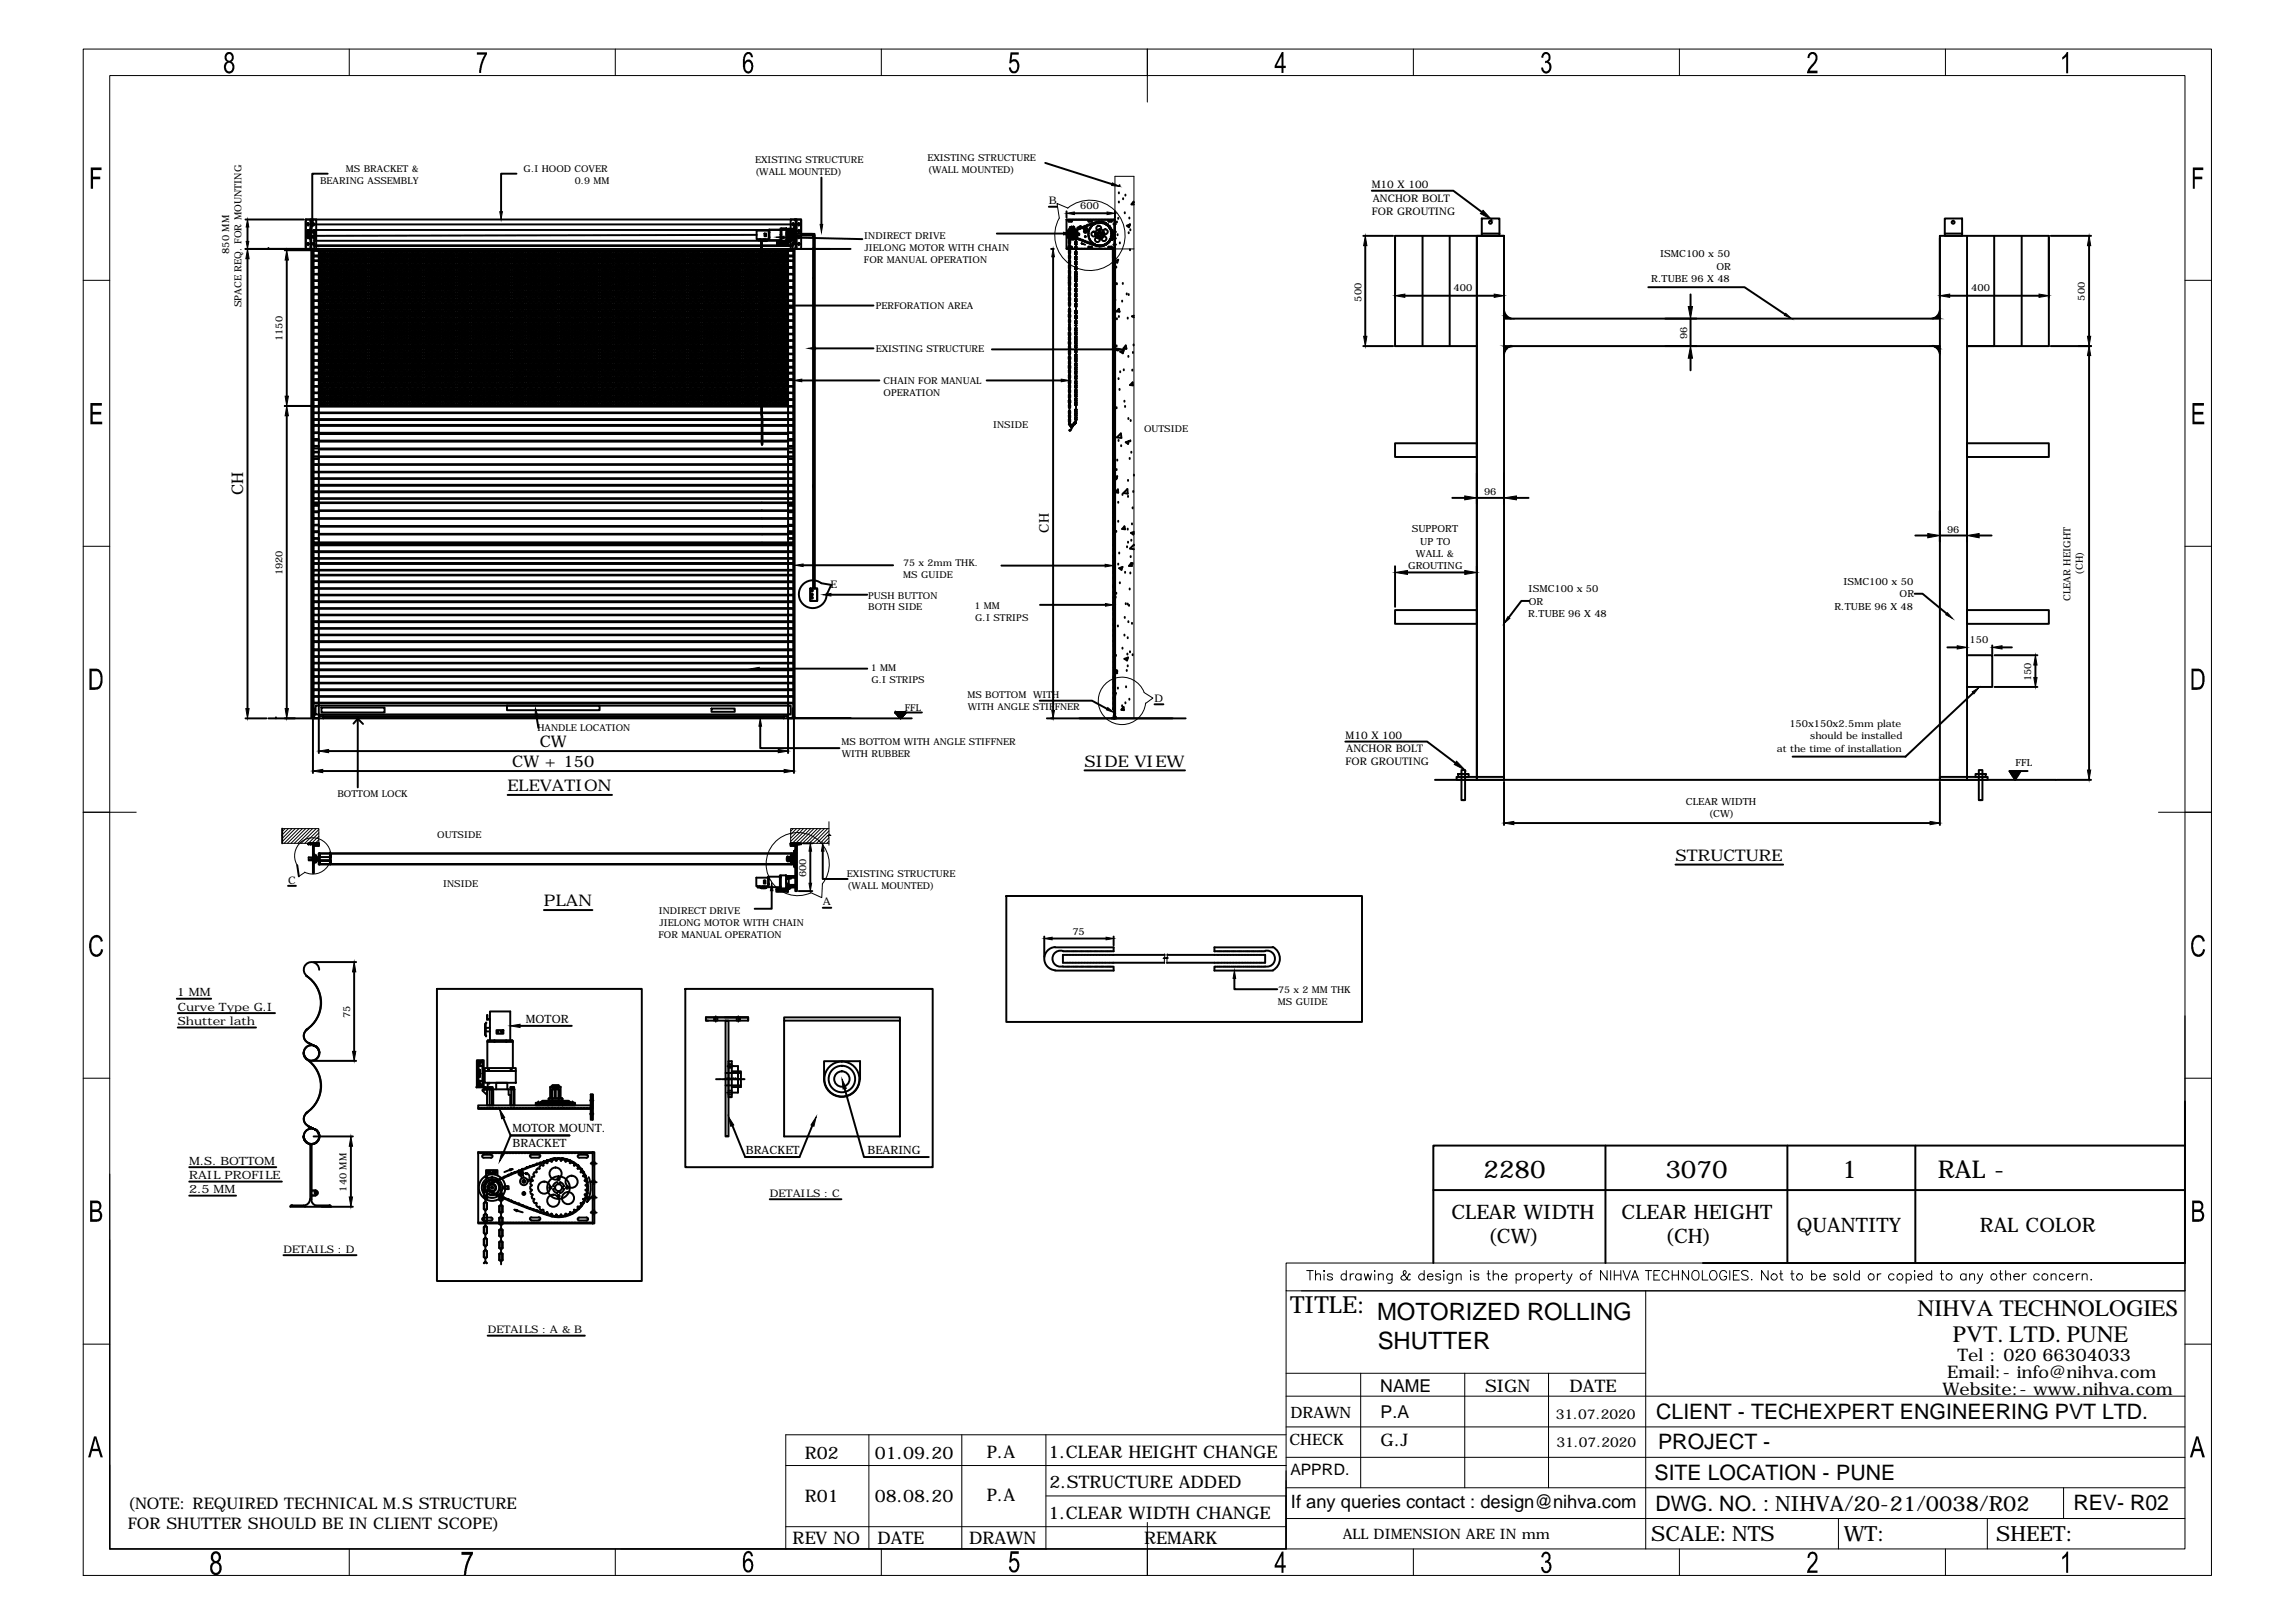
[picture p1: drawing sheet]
<svg xmlns="http://www.w3.org/2000/svg" width="297mm" height="210mm" viewBox="0 0 297 210" stroke-linecap="round" stroke-linejoin="round" font-family="sans-serif">
<defs><g id="words">
<g font-size="3.2">
<text x="191.9" y="152.4">2280</text>
<text x="215.4" y="152.4">3070</text>
<text x="238.3" y="152.4">1</text>
<text x="250.7" y="152.4">RAL -</text>
</g>
<g font-size="3.1">
<text x="178.2" y="170.9">MOTORIZED ROLLING</text>
<text x="178.2" y="174.6">SHUTTER</text>
</g>
<g font-size="3">
<text x="166.9" y="169.9">TITLE:</text>
<text x="248.1" y="170.3">NIHVA TECHNOLOGIES</text>
<text x="252.7" y="173.7">PVT. LTD. PUNE</text>
</g>
<g font-size="2.8">
<text x="214.3" y="183.6">CLIENT - TECHEXPERT ENGINEERING PVT LTD.</text>
<text x="214.1" y="191.5">SITE LOCATION - PUNE</text>
<text x="214.5" y="187.6">PROJECT -</text>
<text x="214.2" y="195.5">DWG. NO. : NIHVA/20-21/0038/R02</text>
<text x="268.2" y="195.5">REV- R02</text>
</g>
<g font-size="2.7">
<text x="213.6" y="199.4">SCALE:NTS</text>
<text x="238.5" y="199.4">WT:</text>
<text x="258.2" y="199.4">SHEET:</text>
</g>
<g font-size="2.6">
<text x="187.8" y="157.7">CLEAR WIDTH</text>
<text x="192.5" y="160.9">(CW)</text>
<text x="209.8" y="157.7">CLEAR HEIGHT</text>
<text x="215.4" y="160.9">(CH)</text>
<text x="232.5" y="159.5">QUANTITY</text>
<text x="256.1" y="159.5">RAL COLOR</text>
</g>
<text font-size="2.4" x="167" y="195.2">If any queries contact : design@nihva.com</text>
<g font-size="2.3">
<text x="178.6" y="180.1">NAME</text>
<text x="178.6" y="183.5">P.A</text>
</g>
<g font-size="2.2">
<text x="251.9" y="178.4">Email:- info@nihva.com</text>
<text x="253.3" y="176.1">Tel : 020 66304033</text>
<text x="192.1" y="180.1">SIGN</text>
<text x="203" y="180.1">DATE</text>
<text x="251.3" y="180.5">Website:- www.nihva.com</text>
<text x="104.1" y="188.8">R02</text>
<text x="113.2" y="188.8">01.09.20</text>
<text x="127.6" y="188.7">P.A</text>
<text x="135.7" y="188.7">1.CLEAR HEIGHT CHANGE</text>
<text x="178.6" y="187.1">G.J</text>
<text x="104.1" y="194.3">R01</text>
<text x="113.2" y="194.3">08.08.20</text>
<text x="127.6" y="194.3">P.A</text>
<text x="135.7" y="196.6">1.CLEAR WIDTH CHANGE</text>
<text x="135.8" y="192.6">2.STRUCTURE ADDED</text>
<text x="102.5" y="199.8">REV NO</text>
<text x="113.5" y="199.8">DATE</text>
<text x="125.4" y="199.8">DRAWN</text>
<text x="148" y="199.8">REMARK</text>
</g>
<g font-size="2.1">
<text x="31.5" y="64.1" transform="rotate(-90 31.5 64.1)">CH</text>
<text x="66.3" y="99.2">CW + 150</text>
<text x="69.8" y="96.6">CW</text>
<text x="140.3" y="99.2">SIDE VIEW</text>
<text x="65.7" y="102.4">ELEVATION</text>
<text x="216.8" y="111.4">STRUCTURE</text>
<text x="70.4" y="117.3">PLAN</text>
<text x="16.5" y="195.2">(NOTE: REQUIRED TECHNICAL M.S STRUCTURE</text>
<text x="16.5" y="197.8">FOR SHUTTER SHOULD BE IN CLIENT SCOPE)</text>
</g>
<g font-size="2">
<text x="166.9" y="183.5">DRAWN</text>
<text x="166.8" y="187">CHECK</text>
<text x="166.9" y="190.9">APPRD.</text>
</g>
<text font-size="1.9" x="173.7" y="199.2">ALL DIMENSION ARE IN mm</text>
<g font-size="1.8">
<text x="201.3" y="183.6">31.07.2020</text>
<text x="201.4" y="187.2">31.07.2020</text>
</g>
<text font-size="1.7" x="135.7" y="68.9" transform="rotate(-90 135.7 68.9)">CH</text>
<g font-size="1.5">
<text x="22.9" y="128.9">1 MM</text>
<text x="23" y="130.8">Curve Type G.I</text>
<text x="23" y="132.7">Shutter lath</text>
<text x="68" y="132.4">MOTOR</text>
<text x="66.3" y="146.5">MOTOR MOUNT.</text>
<text x="66.3" y="148.4">BRACKET</text>
<text x="96.5" y="149.4">BRACKET</text>
<text x="112.2" y="149.4">BEARING</text>
<text x="24.5" y="150.7">M.S. BOTTOM</text>
<text x="24.5" y="152.6">RAIL PROFILE</text>
<text x="24.5" y="154.4">2.5 MM</text>
</g>
<g font-size="1.4">
<text x="135.7" y="26.5">B</text>
<text x="177.5" y="24.3">M10 X 100</text>
<text x="177.5" y="27.8">FOR GROUTING</text>
<text x="177.6" y="26.1">ANCHOR BOLT</text>
<text x="107.5" y="76.1">E</text>
<text x="149.4" y="90.8">D</text>
<text x="174.1" y="95.6">M10 X 100</text>
<text x="174.1" y="99">FOR GROUTING</text>
<text x="174.2" y="97.3">ANCHOR BOLT</text>
<text x="37.3" y="114.3">C</text>
<text x="106.4" y="117.2">A</text>
<text x="99.6" y="154.9">DETAILS : C</text>
<text x="36.7" y="162.1">DETAILS : D</text>
<text x="63.1" y="172.6">DETAILS : A &amp; B</text>
</g>
<g font-size="1.3">
<text x="139.8" y="27.1">600</text>
<text x="29.6" y="32.9" transform="rotate(-90 29.6 32.9)">850 MM</text>
<text x="214.8" y="33.3">ISMC100 x 50</text>
<text x="222.1" y="34.9">OR</text>
<text x="31.3" y="39.8" transform="rotate(-90 31.3 39.8)">SPACE REQ. FOR MOUNTING</text>
<text x="176.1" y="39" transform="rotate(-90 176.1 39)">500</text>
<text x="188.1" y="37.7">400</text>
<text x="213.6" y="36.5">R.TUBE 96 X 48</text>
<text x="255" y="37.7">400</text>
<text x="269.7" y="38.9" transform="rotate(-90 269.7 38.9)">500</text>
<text x="36.5" y="44.2" transform="rotate(-90 36.5 44.2)">1150</text>
<text x="218.3" y="43.9" transform="rotate(-90 218.3 43.9)">96</text>
<text x="192" y="64">96</text>
<text x="182.6" y="68.9">SUPPORT</text>
<text x="183.7" y="70.5">UP TO</text>
<text x="251.9" y="68.9">96</text>
<text x="36.5" y="74.5" transform="rotate(-90 36.5 74.5)">1920</text>
<text x="182.2" y="73.7">GROUTING</text>
<text x="183.2" y="72.1">WALL &amp;</text>
<text x="197.8" y="76.7">ISMC100 x 50</text>
<text x="238.5" y="75.7">ISMC100 x 50</text>
<text x="245.8" y="77.3">OR</text>
<text x="267.9" y="77.8" transform="rotate(-90 267.9 77.8)">CLEAR HEIGHT</text>
<text x="269.5" y="74.4" transform="rotate(-90 269.5 74.4)">(CH)</text>
<text x="197.7" y="79.8">R.TUBE 96 X 48</text>
<text x="197.8" y="78.2">OR</text>
<text x="237.3" y="78.9">R.TUBE 96 X 48</text>
<text x="254.8" y="83.2">150</text>
<text x="262.8" y="88.1" transform="rotate(-90 262.8 88.1)">150</text>
<text x="231.5" y="94.1">150x150x2.5mm plate</text>
<text x="234.2" y="95.7">should be installed</text>
<text x="229.9" y="97.3">at the time of installation</text>
<text x="260.7" y="99.1">FFL</text>
<text x="218.1" y="104.1">CLEAR WIDTH</text>
<text x="221.1" y="105.7">(CW)</text>
<text x="104.3" y="113.5" transform="rotate(-90 104.3 113.5)">600</text>
<text x="138.7" y="120.9">75</text>
<text x="45.3" y="131.8" transform="rotate(-90 45.3 131.8)">75</text>
<text x="44.8" y="154.2" transform="rotate(-90 44.8 154.2)">140 MM</text>
</g>
<g font-size="1.2">
<text x="41.4" y="23.8">BEARING ASSEMBLY</text>
<text x="44.8" y="22.3">MS BRACKET &amp;</text>
<text x="67.7" y="22.3">G.I HOOD COVER</text>
<text x="74.4" y="23.8">0.9 MM</text>
<text x="97.7" y="21">EXISTING STRUCTURE</text>
<text x="97.7" y="22.6">(WALL MOUNTED)</text>
<text x="120" y="20.8">EXISTING STRUCTURE</text>
<text x="120" y="22.4">(WALL MOUNTED)</text>
<text x="111.8" y="34">FOR MANUAL OPERATION</text>
<text x="111.8" y="30.9">INDIRECT DRIVE</text>
<text x="111.9" y="32.5">JIELONG MOTOR WITH CHAIN</text>
<text x="113.3" y="40">PERFORATION AREA</text>
<text x="113.3" y="45.5">EXISTING STRUCTURE</text>
<text x="114.3" y="49.7">CHAIN FOR MANUAL</text>
<text x="114.3" y="51.3">OPERATION</text>
<text x="128.5" y="55.3">INSIDE</text>
<text x="148" y="56">OUTSIDE</text>
<text x="112.3" y="77.5">PUSH BUTTON</text>
<text x="116.9" y="73.3">75 x 2mm THK.</text>
<text x="116.9" y="74.8">MS GUIDE</text>
<text x="112.3" y="79">BOTH SIDE</text>
<text x="126.1" y="78.9">1 MM</text>
<text x="126.2" y="80.4">G.I STRIPS</text>
<text x="112.7" y="86.9">1 MM</text>
<text x="112.7" y="88.4">G.I STRIPS</text>
<text x="69.5" y="94.7">HANDLE LOCATION</text>
<text x="117.1" y="91.9">FFL</text>
<text x="125.2" y="90.4">MS BOTTOM WITH</text>
<text x="125.2" y="91.9">WITH ANGLE STIFFNER</text>
<text x="108.9" y="96.4">MS BOTTOM WITH ANGLE STIFFNER</text>
<text x="108.9" y="98">WITH RUBBER</text>
<text x="43.7" y="103.1">BOTTOM LOCK</text>
<text x="56.6" y="108.5">OUTSIDE</text>
<text x="109.6" y="113.5">EXISTING STRUCTURE</text>
<text x="57.3" y="114.8">INSIDE</text>
<text x="85.2" y="118.3">INDIRECT DRIVE</text>
<text x="85.3" y="119.8">JIELONG MOTOR WITH CHAIN</text>
<text x="109.6" y="115.1">(WALL MOUNTED)</text>
<text x="85.2" y="121.4">FOR MANUAL OPERATION</text>
<text x="165.3" y="130.1">MS GUIDE</text>
<text x="165.4" y="128.6">75 x 2 MM THK</text>
</g>
</g></defs>
<!-- layer: 0 -->
<g fill="none" stroke="#000" stroke-width=".25">
<path d="M31.8 32.2h78.2M31.8 28.4h7.5M32 29.4v1.8M34.7 32.2h.1M39.6 28.4h1.3v3.8h-1.3zM39.6 32v-3.6h64v1.9h1.8v45.9h.3v1.6h-.9v-1.6h.4v-44h-2.4v60.7M39.6 30.3h.2M39.7 29h.1M39.7 29.9h.1M39.7 31.6h.1M39.7 30.7h.1M39.8 30.5h.3"/>
<path d="M39.8 29h.1M39.8 29.9h.1M39.8 31.6v.2M39.8 31.6h.1M39.8 30.7h.1M39.8 28.9v.1M39.8 29.1v.1M39.8 29.8v1.1M39.8 31.4v.1M39.8 30.7h.4M39.8 29.9h.4M39.9 30.3h.2"/>
<path d="M39.9 29h.1M39.9 29.9h.1M39.9 31.6h.1M39.9 30.7h.1M40.1 29.7v1.2zM40.1 30.1h-.3v.5h.3M40.1 29.8h.1M40.1 30.8h.1M40.1 29.9h.1M40.1 30.7h.1M40.1 28.4v3.8M40.1 30.3h.2"/>
<path d="M40.3 28.4v64.6M40.4 29h.1M40.4 29.9h.1M40.4 31.6h.1M40.4 30.7h.1M40.5 32.2v60.8M40.6 29h.1M40.6 29h62M40.6 29.9h.1M40.6 30.7h.1M40.6 28.9v.1M40.6 29.1v.1"/>
<path d="M40.6 29.8v.1M40.6 30v.1M40.6 30.7v.2M40.6 31.4v.1M40.6 32.6v.2M40.6 32.9v.2M40.6 33.2v.2M40.6 33.5v.2M40.6 33.7v.3M40.6 34v.2M40.6 34.3v.2M40.6 34.6v.2"/>
<path d="M40.6 34.9v.2M40.6 35.2v.1M40.6 35.5v.1M40.6 35.7v.2M40.6 36v.2M40.6 36.3v.2M40.6 36.6v.2M40.6 36.9v.2M40.6 37.2v.2M40.6 37.5v.1M40.6 37.7v.2M40.6 38v.2"/>
<path d="M40.6 38.3v.2M40.6 38.6v.2M40.6 38.9v.2M40.6 39.2v.2M40.6 39.5v.1M40.6 39.8v.1M40.7 29.8h62v1.4h-62zM40.7 30.6v.1h.1M40.7 30.1h-1.1v.4h1.1M40.7 31.8h61.8M40.7 31.8h61.8v.4M40.7 31.1v1.1"/>
<path d="M40.7 31.6h-.1v.2M40.8 30.2l-.1 .1M40.8 29.8v1.4M40.8 32.4h-.1v.1h.1M40.8 33.1h-.1v.1h.1M40.8 36.3h-.1v.1h.1M40.8 38h-.1v.1h.1M40.8 38.9h-.1h.1M40.8 35.4h-.1v.1h.1M40.8 39.7h-.1v.1h.1M40.8 37.1h-.1v.2h.1M40.8 34.5h-.1v.2h.1"/>
<path d="M40.8 33.7h-.1v.1h.1M40.9 33.2h.1M40.9 36.3h.1M40.9 38.1h.1M40.9 38.9h.1M40.9 35.4h.1M40.9 39.8h.1M40.9 39.7h.1M40.9 38h.1M40.9 37.3h.1M40.9 37.1h.1M40.9 36.4h.1"/>
<path d="M40.9 35.5h.1M40.9 34.7h.1M40.9 34.5h.1M40.9 33.8h.1M40.9 33.7h.1M40.9 33.1h.1M40.9 32.5h.1M40.9 32.4h.1M41.1 33.2h61M41.1 36.3h61M41.1 38.1h61M41.1 38.9h61"/>
<path d="M41.1 35.4h61M41.1 39.8h61M41.1 39.7h61M41.1 38h61M41.1 37.3h61M41.1 37.1h61M41.1 36.4h61M41.1 35.5h61M41.1 34.7h61M41.1 34.5h61M41.1 33.8h61M41.1 33.7h61"/>
<path d="M41.1 33.1h61M41.1 32.5h61M41.1 32.4h61M41.2 32.3h.1M41.2 32.3h-.6v.2M41.2 32.2v60.4M41.2 32.6l.2 .1-.2 .1M41.2 33l.2 .1M41.2 33.4l.2 .1-.2 .1M41.2 35.9h.2l-.2 .2M41.2 33.8l.2 .1-.2 .1M41.2 34.2l.2 .1-.2 .1"/>
<path d="M41.2 35.1h.2l-.2 .1M41.2 37.5l.2 .1-.2 .1M41.2 39.2h.2l-.2 .2M41.2 39.5h.1l.1 .2M41.2 38.3l.2 .1-.2 .1M41.2 38.7l.2 .2M41.2 37.9l.2 .1M41.2 36.7l.2 .1-.2 .1M41.2 37.1h.2M41.2 40l.2 .1-.2 .1M41.3 33.2h.1M41.3 36.3h.1"/>
<path d="M41.3 38.1h.1M41.3 33.1h.1M41.4 36.4l-.2 .1M41.4 35.5l-.2 .1M41.4 34.7l-.1 .1h-.1M41.4 37.3h-.2M41.5 33.7l.1-.1 .2 .1M41.5 37.4l.1-.1 .2 .1-.1 .1h-.1zM41.5 32.5l.1 .1 .2-.1M41.5 35.4l.1-.2h.1v.2M41.5 38.9l.1 .3h.1v-.3M41.5 34.5l.1-.1h.1v.1"/>
<path d="M41.5 39.8l.1 .2h.1v-.2M41.6 32.8h.1v.2l-.2-.1zM41.6 36.3l-.1-.1 .1-.1h.1v.2M41.6 33.2l-.1 .1 .1 .1h.1v-.2M41.6 38.5h.1v.2h-.2zM41.6 33.8h.1M41.6 34h.1v.2l-.2-.1zM41.6 36.9h.1v.2l-.2-.1zM41.6 37.7h.1v.2h-.1l-.1-.1zM41.6 34.8h.1v.3h-.1l-.1-.2zM41.6 35.6h.1v.3l-.2-.1zM41.6 39.4h.1v.1h-.2z"/>
<path d="M41.6 38.1l-.1 .1 .1 .1h.1v-.2M41.6 36.5h.1v.2l-.2-.1zM41.9 33.1v-.1l.2 .1M41.9 35.5v.1h.2v-.1M41.9 38v-.1l.2 .1M41.9 38.9v-.2h.2v.2M41.9 37.3h.2M41.9 36.4v.1h.2v-.1M41.9 37.1h.2M41.9 33.2h.1M41.9 36.3h.1M41.9 38.1h.1"/>
<path d="M41.9 32.6h.2v.2h-.2zM41.9 35.9h.2v.2h-.2zM41.9 37.5h.2v.2h-.2zM41.9 39.2h.2v.2h-.2zM41.9 33.4h.2v.2h-.2zM41.9 33.8h.2v.2h-.2zM41.9 38.3h.2v.2h-.2zM41.9 34.2h.2v.2h-.2zM41.9 34.7v.1h.2v-.1M41.9 36.7h.2v.2h-.2zM41.9 39.7v-.2h.2v.2M41.9 35.1h.2v.1h-.2z"/>
<path d="M41.9 40h.2v.2h-.2zM42.1 33.2h.1M42.1 36.3h.1M42.1 38.1h.1M42.2 32.5l.1 .1 .1-.1M42.2 34.9l.1-.1 .2 .1-.1 .2zM42.2 33.7l.1-.1 .2 .1M42.2 36.6l.1-.1 .2 .1-.1 .1zM42.2 37.4l.1-.1 .2 .1-.1 .1zM42.2 39.5l.1-.1 .2 .1h-.1zM42.3 38.9v.3l.2-.2-.1-.1M42.3 39.8v.2l.1-.2"/>
<path d="M42.3 33.8h.1M42.3 34.5v-.1l.1 .1M42.3 35.4v-.2l.2 .1-.1 .1M42.3 32.8l.2 .1-.1 .1-.2-.1zM42.3 38.1l-.1 .1 .1 .1 .2-.1-.1-.1M42.3 33.2l-.1 .1 .1 .1 .2-.1-.1-.1M42.3 36.3l-.1-.1 .1-.1 .2 .1-.1 .1M42.3 36.9l.2 .1-.1 .1-.2-.1zM42.3 34l.2 .1-.1 .1-.2-.1zM42.3 35.6l.2 .2-.1 .1-.2-.1zM42.3 38.5l.2 .2h-.1h-.2zM42.3 37.7l.2 .1-.1 .1-.2-.1z"/>
<path d="M42.4 22.5h-2v5.9M42.6 33.1v-.1l.2 .1M42.6 35.5v.1h.2v-.1M42.6 39.7v-.2h.2v.2M42.6 34.7v.1h.2v-.1M42.6 38v-.1l.2 .1M42.6 38.9v-.2h.2v.2M42.6 37.3h.2M42.6 36.4v.1h.2v-.1M42.6 37.1h.2M42.6 33.2h.1M42.6 36.3h.1"/>
<path d="M42.6 38.1h.1M42.6 32.6h.2v.2h-.2zM42.6 35.9h.2v.2h-.2zM42.6 37.5h.2v.2h-.2zM42.6 33.4h.2v.2h-.2zM42.6 33.8h.2v.2h-.2zM42.6 34.2h.2v.2h-.2zM42.6 35.1h.2v.1h-.2zM42.6 38.3h.2v.2h-.2zM42.6 39.2h.2v.2h-.2zM42.6 36.7h.2v.2h-.2zM42.6 40h.2v.2h-.2z"/>
<path d="M42.8 33.2h.1M42.8 36.3h.1M42.8 38.1h.1M42.9 32.5l.1 .1 .2-.1M42.9 33.7l.1-.1 .2 .1M42.9 34.5l.1-.1h.1l.1 .1M42.9 39.8l.1 .2h.1l.1-.2M43 32.8h.1l.1 .1-.2 .1zM43 35.4v-.2h.1l.1 .1-.1 .1M43 36.3v-.2l.2 .1-.1 .1M43 36.5l.2 .1-.2 .1zM43 35.6h.1l.1 .2-.2 .1z"/>
<path d="M43 39.4l.2 .1h-.2zM43 33.2v.2h.1l.1-.1-.1-.1M43 38.1v.2l.2-.1-.1-.1M43 33.8h.1M43 34h.1l.1 .1-.2 .1zM43 36.9h.1l.1 .1-.2 .1zM43 37.3l.2 .1-.1 .1h-.1zM43 34.8l.2 .1-.1 .2h-.1zM43 37.7l.2 .1-.1 .1h-.1zM43 38.5h.1l.1 .2h-.1h-.1zM43 38.9v.3h.1l.1-.2-.1-.1M43.3 33.1l.1-.1 .1 .1"/>
<path d="M43.3 37.6l.1-.1 .1 .1v.1h-.1zM43.3 36.4l.1 .1h.1v-.1M43.3 39.7l.1-.2h.1v.2M43.3 34.7l.1 .1h.1v-.1M43.3 35.5l.1 .1h.1v-.1M43.3 38l.1-.1 .1 .1M43.3 38.9l.1-.2h.1v.2M43.3 37.3h.2M43.3 37.1h.2M43.4 33.2h.1M43.4 36.3h.1M43.4 38.1h.1"/>
<path d="M43.4 32.6h.1v.2l-.2-.1zM43.4 35.9h.1v.2h-.1l-.1-.2zM43.4 33.8h.1v.2l-.2-.1zM43.4 33.4h.1v.2h-.1l-.1-.1zM43.4 38.3h.1v.2l-.2-.1zM43.4 34.2h.1v.2l-.2-.1zM43.4 35.1h.1v.1l-.2-.1zM43.4 36.7h.1v.2l-.2-.1zM43.4 39.2h.1v.2h-.1l-.1-.2zM43.4 40h.1v.2l-.2-.1zM43.5 33.2h.1M43.5 36.3h.1"/>
<path d="M43.5 38.1h.1M43.7 32.5v.1l.2-.1M43.7 33.7v-.1l.2 .1M43.7 34.5v-.1h.1l.1 .1M43.7 39.8v.2h.1l.1-.2M43.7 32.8h.1v.2h-.1zM43.7 37.3h.1v.2h-.1zM43.7 33.2v.2h.1v-.2M43.7 35.6h.1v.3h-.1zM43.7 36.3v-.2h.1v.2M43.7 36.5h.1v.2h-.1zM43.7 39.4h.1v.1h-.1z"/>
<path d="M43.7 38.1v.2h.1v-.2M43.7 33.8h.1M43.7 34h.1v.2h-.1zM43.7 35.4v-.2h.1v.2M43.7 36.9h.1v.2h-.1zM43.7 38.9v.3h.1v-.3M43.7 34.8h.1v.3h-.1zM43.7 38.5h.1v.2h-.1zM43.7 37.7h.1v.2h-.1zM44 33.1l.1-.1 .2 .1M44 35.9h.1h.2l-.1 .2zM44 33.9l.1-.1 .2 .1-.1 .1z"/>
<path d="M44 39.2h.1h.2l-.1 .2zM44 37.6l.1-.1 .2 .1-.1 .1zM44 36.4l.1 .1 .2-.1M44 38.9l.1-.2 .1 .2M44 38l.1-.1 .2 .1M44 35.5l.1 .1 .1-.1M44 37.3h.2M44 34.7l.1 .1h.1v-.1M44 37.1h.2M44 39.7l.1-.2h.1v.2M44.1 32.6l.2 .1-.1 .1-.2-.1zM44.1 33.4l.2 .1-.1 .1-.2-.1z"/>
<path d="M44.1 36.7l.2 .1-.1 .1-.2-.1zM44.1 34.2l.2 .1-.1 .1-.2-.1zM44.1 35.1h.2l-.2 .1-.1-.1zM44.1 38.3l.2 .1-.1 .1-.2-.1zM44.1 40l.2 .1-.1 .1-.2-.1zM44.2 33.2h.1M44.4 32.5v.1l.2-.1M44.4 33.7v-.1l.2 .1M44.4 34.5v-.1h.1l.1 .1M44.4 39.8v.2h.1l.1-.2M44.4 32.8h.1v.2h-.1zM44.4 35.6h.1v.3h-.1z"/>
<path d="M44.4 37.3h.1v.2h-.1zM44.4 35.4v-.2h.1v.2M44.4 33.2v.2h.1v-.2M44.4 36.5h.1v.2h-.1zM44.4 38.1v.2h.1v-.2M44.4 33.8h.1M44.4 34h.1v.2h-.1zM44.4 36.9h.1v.2h-.1zM44.4 38.9v.3h.1v-.3M44.4 34.8h.1v.3h-.1zM44.4 38.5h.1v.2h-.1zM44.4 36.3v-.2h.1v.2"/>
<path d="M44.4 39.4h.1v.1h-.1zM44.4 37.7h.1v.2h-.1zM44.7 33.1l.1-.1 .2 .1M44.7 36.4l.1 .1h.1v-.1M44.7 35.5l.1 .1h.1v-.1M44.7 38l.1-.1 .1 .1M44.7 38.9l.1-.2h.1v.2M44.8 33.2h.1M44.8 36.3h.1M44.8 38.1h.1M44.8 32.6h.1l.1 .1-.1 .1h-.1zM44.8 35.9h.2l-.1 .2h-.1z"/>
<path d="M44.8 33.4l.2 .1-.1 .1h-.1zM44.8 33.8l.2 .1-.2 .1zM44.8 38.3h.1l.1 .1-.2 .1zM44.8 39.7v-.2h.1v.2M44.8 34.2h.1l.1 .1-.2 .1zM44.8 37.5l.2 .1-.1 .1h-.1zM44.8 36.7h.1l.1 .1-.1 .1h-.1zM44.8 34.7v.1h.1v-.1M44.8 35.1h.2l-.2 .1zM44.8 39.2h.2l-.1 .2h-.1zM44.8 37.3h.1M44.8 37.1h.1"/>
<path d="M44.8 40h.1l.1 .1-.1 .1h-.1zM44.9 33.2h.1M44.9 36.3h.1M44.9 38.1h.1M45.1 33.7v-.1l.2 .1M45.1 36.6v-.1l.2 .1v.1zM45.1 37.4v-.1l.2 .1v.1h-.2zM45.1 37.8v-.1l.2 .1v.1h-.2zM45.1 39.5v-.1l.2 .1zM45.1 32.5v.1l.2-.1M45.1 38.9v.3h.2v-.3M45.1 34.5v-.1h.2v.1"/>
<path d="M45.1 35.4v-.2h.2v.2M45.1 39.8v.2h.2v-.2M45.1 32.8h.2v.2l-.2-.1zM45.1 38.1v.1v.1h.2v-.2M45.1 33.2v.1v.1h.2v-.2M45.1 36.3v-.1v-.1h.2v.2M45.1 35.6h.2v.3l-.2-.1zM45.1 33.8h.2M45.1 34h.2v.2l-.2-.1zM45.1 36.9h.2v.2l-.2-.1zM45.1 34.8h.2v.3h-.2v-.2zM45.1 38.5h.2v.2h-.2z"/>
<path d="M45.4 33.1l.1-.1 .1 .1M45.4 38.9l.1-.2h.1v.2M45.4 38l.1-.1 .1 .1M45.4 37.3h.2M45.4 35.5l.1 .1h.1v-.1M45.4 36.4l.1 .1h.1v-.1M45.4 37.1h.2M45.5 33.2h.1M45.5 36.3h.1M45.5 38.1h.1M45.5 32.6h.1v.2h-.1zM45.5 37.5h.1v.2h-.1z"/>
<path d="M45.5 35.9h.1v.2h-.1zM45.5 33.4h.1v.2h-.1zM45.5 36.7h.1v.2h-.1zM45.5 38.3h.1v.2h-.1zM45.5 33.8h.1v.2h-.1zM45.5 34.2h.1v.2h-.1zM45.5 34.7v.1h.1v-.1M45.5 35.1h.1v.1h-.1zM45.5 39.7v-.2h.1v.2M45.5 39.2h.1v.2h-.1zM45.5 40h.1v.2h-.1zM45.6 33.2h.1"/>
<path d="M45.6 36.3h.1M45.6 38.1h.1M45.8 32.5l.1 .1 .1-.1M45.8 33.7l.1-.1 .1 .1M45.8 35.4l.1-.2 .1 .1v.1M45.8 34.5l.1-.1 .1 .1M45.8 38.9l.1 .3 .1-.2v-.1M45.8 39.8l.1 .2 .1-.2M45.9 32.8l.1 .1-.1 .1-.1-.1zM45.9 37.7l.1 .1-.1 .1-.1-.1zM45.9 38.1l-.1 .1 .1 .1 .1-.1-.1-.1M45.9 33.2l-.1 .1 .1 .1 .1-.1-.1-.1"/>
<path d="M45.9 36.5l.1 .1-.1 .1-.1-.1zM45.9 36.3l-.1-.1 .1-.1 .1 .1-.1 .1M45.9 36.9l.1 .1-.1 .1-.1-.1zM45.9 33.8h.1M45.9 34l.1 .1-.1 .1-.1-.1zM45.9 34.8l.1 .1-.1 .2-.1-.2zM45.9 37.3l.1 .1-.1 .1-.1-.1zM45.9 35.6l.1 .2-.1 .1-.1-.1zM45.9 39.4l.1 .1h-.1h-.1zM45.9 38.5l.1 .2h-.1h-.1zM46.2 33.1v-.1l.2 .1M46.2 35.5v.1h.1l.1-.1"/>
<path d="M46.2 39.7v-.2h.1v.2M46.2 34.7v.1h.1v-.1M46.2 38v-.1l.2 .1M46.2 38.9v-.2h.1l.1 .2M46.2 37.3h.1M46.2 36.4v.1h.1l.1-.1M46.2 37.1h.1M46.2 33.2h.1M46.2 36.3h.1M46.2 38.1h.1M46.2 32.6h.1v.2h-.1zM46.2 37.5h.1v.2h-.1z"/>
<path d="M46.2 33.4h.1v.2h-.1zM46.2 36.7h.1v.2h-.1zM46.2 38.3h.1v.2h-.1zM46.2 33.8h.1v.2h-.1zM46.2 34.2h.1v.2h-.1zM46.2 35.1h.1v.1h-.1zM46.2 35.9h.1v.2h-.1zM46.2 39.2h.1v.2h-.1zM46.2 40h.1v.2h-.1zM46.3 33.2h.1M46.3 36.3h.1M46.3 38.1h.1"/>
<path d="M46.5 32.5v.1l.2-.1M46.5 33.7v-.1l.3 .1M46.5 32.8h.2l.1 .1-.3 .1zM46.5 37.3l.3 .1-.1 .1h-.2zM46.5 38.1v.2l.3-.1-.1-.1M46.5 36.3v-.2l.3 .1-.1 .1M46.5 34.5v-.1h.2v.1M46.5 39.4l.3 .1h-.3zM46.5 33.2v.2h.2l.1-.1-.1-.1M46.5 36.5l.3 .1-.3 .1zM46.5 33.8h.2M46.5 34h.2l.1 .1-.3 .1z"/>
<path d="M46.5 37.7l.3 .1-.1 .1h-.2zM46.5 39.8v.2h.2v-.2M46.5 36.9h.2l.1 .1-.3 .1zM46.5 34.8l.3 .1-.1 .2h-.2zM46.5 35.4v-.2h.2v.2M46.5 35.6h.2l.1 .2-.3 .1zM46.5 38.9v.3h.2v-.3M46.5 38.5h.2l.1 .2h-.3zM46.8 33.1l.1-.1 .2 .1M46.8 35.9h.1h.2l-.1 .2h-.1zM46.8 33.9l.1-.1 .2 .1-.1 .1zM46.8 37.6l.1-.1 .2 .1-.1 .1h-.1z"/>
<path d="M46.8 39.2h.1h.2l-.1 .2h-.1zM46.9 36.4v.1h.1l.1-.1M46.9 39.7v-.2h.1v.2M46.9 35.5v.1h.1l.1-.1M46.9 34.7v.1h.1v-.1M46.9 38v-.1l.2 .1M46.9 38.9v-.2h.1l.1 .2M46.9 37.3h.1M46.9 37.1h.1M46.9 33.2h.1M46.9 36.3h.1M46.9 38.1h.1"/>
<path d="M46.9 32.6h.1v.2l-.2-.1zM46.9 33.4h.1v.2h-.1l-.1-.1zM46.9 38.3h.1v.2l-.2-.1zM46.9 34.2h.1v.2l-.2-.1zM46.9 36.7h.1v.2l-.2-.1zM46.9 35.1h.1v.1l-.2-.1zM46.9 40h.1v.2l-.2-.1zM47 33.2h.1M47 36.3h.1M47 38.1h.1M47.2 32.5l.1 .1 .1-.1M47.2 33.7l.1-.1 .1 .1"/>
<path d="M47.2 39.8l.1 .2h.1v-.2M47.2 34.5l.1-.1h.1v.1M47.3 32.8h.1v.2h-.1zM47.3 36.5h.1v.2h-.1zM47.3 37.3h.1v.2h-.1zM47.3 35.4v-.2h.1v.2M47.3 35.6h.1v.3h-.1zM47.3 33.2v.2h.1v-.2M47.3 38.1v.2h.1v-.2M47.3 33.8h.1M47.3 34h.1v.2h-.1zM47.3 38.9v.3h.1v-.3"/>
<path d="M47.3 36.9h.1v.2h-.1zM47.3 34.8h.1v.3h-.1zM47.3 38.5h.1v.2h-.1zM47.3 36.3v-.2h.1v.2M47.3 39.4h.1v.1h-.1zM47.3 37.7h.1v.2h-.1zM47.6 33.1v-.1l.2 .1M47.6 38v-.1l.2 .1M47.6 37.6v-.1l.2 .1-.1 .1zM47.6 36.4v.1l.2-.1M47.6 39.7v-.2h.1l.1 .2M47.6 38.9v-.2l.2 .2"/>
<path d="M47.6 37.3h.2M47.6 35.5v.1l.2-.1M47.6 34.7v.1h.1l.1-.1M47.6 37.1h.2M47.6 33.2h.1M47.6 32.6l.2 .1-.1 .1-.1-.1zM47.6 35.9h.2l-.1 .2-.1-.2zM47.6 33.4l.2 .1-.1 .1-.1-.1zM47.6 36.7l.2 .1-.1 .1-.1-.1zM47.6 33.8l.2 .1-.1 .1-.1-.1zM47.6 34.2l.2 .1-.1 .1-.1-.1zM47.6 35.1h.2l-.2 .1v-.1z"/>
<path d="M47.6 38.3l.2 .1-.1 .1-.1-.1zM47.6 39.2h.2l-.1 .2-.1-.2zM47.6 40l.2 .1-.1 .1-.1-.1zM47.7 33.2h.1M47.9 32.5l.1 .1 .1-.1M47.9 33.7l.1-.1 .1 .1M47.9 39.8l.1 .2h.1v-.2M47.9 34.5l.1-.1h.1v.1M48 32.8h.1v.2h-.1zM48 35.6h.1v.3h-.1zM48 37.3h.1v.2h-.1zM48 35.4v-.2h.1v.2"/>
<path d="M48 36.5h.1v.2h-.1zM48 33.2v.2h.1v-.2M48 38.1v.2h.1v-.2M48 33.8h.1M48 34h.1v.2h-.1zM48 38.9v.3h.1v-.3M48 36.9h.1v.2h-.1zM48 34.8h.1v.3h-.1zM48 37.7h.1v.2h-.1zM48 38.5h.1v.2h-.1zM48 36.3v-.2h.1v.2M48 39.4h.1v.1h-.1z"/>
<path d="M48.3 33.1v-.1l.2 .1M48.3 36.4v.1h.1l.1-.1M48.3 35.5v.1h.1l.1-.1M48.3 38v-.1l.2 .1M48.3 38.9v-.2h.1l.1 .2M48.3 33.2h.1M48.3 36.3h.1M48.3 38.1h.1M48.3 32.6h.1l.1 .1-.2 .1zM48.3 35.9h.2l-.1 .2h-.1zM48.3 33.4l.2 .1-.1 .1h-.1zM48.3 33.8l.2 .1-.2 .1z"/>
<path d="M48.3 34.2h.1l.1 .1-.2 .1zM48.3 39.7v-.2h.1l.1 .2M48.3 36.7h.1l.1 .1-.2 .1zM48.3 40h.1l.1 .1-.2 .1zM48.3 34.7v.1h.1l.1-.1M48.3 35.1h.2l-.2 .1zM48.3 37.5l.2 .1-.1 .1h-.1zM48.3 38.3h.1l.1 .1-.2 .1zM48.3 39.2h.2l-.1 .2h-.1zM48.3 37.3h.2M48.3 37.1h.2M48.4 33.2h.1"/>
<path d="M48.4 36.3h.1M48.4 38.1h.1M48.6 39.5l.1-.1 .2 .1h-.1zM48.6 33.7l.1-.1 .2 .1M48.6 36.6l.1-.1 .2 .1-.1 .1zM48.6 37.4l.1-.1 .2 .1-.1 .1h-.1zM48.6 37.8l.1-.1 .2 .1-.1 .1h-.1zM48.7 32.5v.1l.2-.1M48.7 35.4v-.2h.1v.2M48.7 38.9v.3h.1v-.3M48.7 34.5v-.1h.1v.1M48.7 39.8v.2h.1v-.2"/>
<path d="M48.7 32.8h.1v.2l-.2-.1zM48.7 36.3l-.1-.1 .1-.1h.1v.2M48.7 38.1l-.1 .1 .1 .1h.1v-.2M48.7 33.2l-.1 .1 .1 .1h.1v-.2M48.7 38.5h.1v.2h-.2zM48.7 36.9h.1v.2l-.2-.1zM48.7 33.8h.1M48.7 34h.1v.2l-.2-.1zM48.7 34.8h.1v.3h-.1l-.1-.2zM48.7 35.6h.1v.3l-.2-.1zM49 33.1v-.1l.2 .1M49 35.5v.1h.2v-.1"/>
<path d="M49 38.9v-.2h.2v.2M49 38v-.1l.2 .1M49 37.3h.2M49 36.4v.1h.2v-.1M49 33.2h.1M49 36.3h.1M49 38.1h.1M49 32.6h.2v.2h-.2zM49 37.5h.2v.2h-.2zM49 33.4h.2v.2h-.2zM49 33.8h.2v.2h-.2zM49 38.3h.2v.2h-.2z"/>
<path d="M49 36.7h.2v.2h-.2zM49 34.2h.2v.2h-.2zM49 35.1h.2v.1h-.2zM49 34.7v.1h.2v-.1M49 35.9h.2v.2h-.2zM49 39.7v-.2h.2v.2M49 39.2h.2v.2h-.2zM49 37.1h.2M49 40h.2v.2h-.2zM49.2 33.2h.1M49.2 36.3h.1M49.2 38.1h.1"/>
<path d="M49.3 32.5l.1 .1 .2-.1M49.3 37.4l.1-.1 .2 .1-.1 .1zM49.3 39.5l.1-.1 .2 .1h-.1zM49.3 33.7l.1-.1 .2 .1M49.4 35.4v-.2l.2 .1-.1 .1M49.4 34.5v-.1l.1 .1M49.4 38.9v.3l.2-.2-.1-.1M49.4 39.8v.2l.1-.2M49.4 32.8l.2 .1-.1 .1-.2-.1zM49.4 38.1l-.1 .1 .1 .1 .2-.1-.1-.1M49.4 34.8l.2 .1-.1 .2-.2-.2zM49.4 33.2l-.1 .1 .1 .1 .2-.1-.1-.1"/>
<path d="M49.4 36.9l.2 .1-.1 .1-.2-.1zM49.4 36.5l.2 .1-.1 .1-.2-.1zM49.4 36.3l-.1-.1 .1-.1 .2 .1-.1 .1M49.4 33.8h.1M49.4 34l.2 .1-.1 .1-.2-.1zM49.4 35.6l.2 .2-.1 .1-.2-.1zM49.4 38.5l.2 .2h-.1h-.2zM49.4 37.7l.2 .1-.1 .1-.2-.1zM49.7 33.1l.1-.1 .1 .1M49.7 38l.1-.1 .1 .1M49.7 39.7l.1-.2h.1v.2M49.7 35.5l.1 .1h.1v-.1"/>
<path d="M49.7 38.9l.1-.2h.1v.2M49.7 37.3h.2M49.7 36.4l.1 .1h.1v-.1M49.7 37.1h.2M49.8 33.2h.1M49.8 36.3h.1M49.8 38.1h.1M49.8 32.6h.1v.2h-.1zM49.8 37.5h.1v.2h-.1zM49.8 33.4h.1v.2h-.1zM49.8 38.3h.1v.2h-.1zM49.8 33.8h.1v.2h-.1z"/>
<path d="M49.8 36.7h.1v.2h-.1zM49.8 40h.1v.2h-.1zM49.8 34.2h.1v.2h-.1zM49.8 34.7v.1h.1v-.1M49.8 35.1h.1v.1h-.1zM49.8 35.9h.1v.2h-.1zM49.8 39.2h.1v.2h-.1zM49.9 33.2h.1M49.9 36.3h.1M49.9 38.1h.1M50.1 32.5v.1l.2-.1M50.1 33.7v-.1l.2 .1"/>
<path d="M50.1 32.8h.1l.1 .1-.2 .1zM50.1 38.1v.2l.2-.1-.1-.1M50.1 36.3v-.2l.2 .1-.1 .1M50.1 35.4v-.2h.1l.1 .2M50.1 33.2v.2h.1l.1-.1-.1-.1M50.1 38.9v.3h.1l.1-.3M50.1 36.5l.2 .1-.2 .1zM50.1 39.4l.2 .1h-.2zM50.1 33.8h.1M50.1 34h.1l.1 .1-.2 .1zM50.1 34.5v-.1h.1l.1 .1M50.1 37.7l.2 .1-.1 .1h-.1z"/>
<path d="M50.1 37.3l.2 .1-.1 .1h-.1zM50.1 36.9h.1l.1 .1-.2 .1zM50.1 34.8l.2 .1-.1 .2h-.1zM50.1 38.5h.1l.1 .2h-.1h-.1zM50.1 35.6h.1l.1 .2-.2 .1zM50.1 39.8v.2h.1l.1-.2M50.4 33.1l.1-.1 .1 .1M50.4 33.9l.1-.1 .1 .1v.1zM50.4 37.6l.1-.1 .1 .1v.1h-.1zM50.4 36.4l.1 .1h.1v-.1M50.4 38.9l.1-.2h.1v.2M50.4 38l.1-.1 .1 .1"/>
<path d="M50.4 35.5l.1 .1h.1v-.1M50.4 39.7l.1-.2h.1v.2M50.4 34.7l.1 .1h.1v-.1M50.4 37.3h.2M50.4 37.1h.2M50.5 33.2h.1M50.5 36.3h.1M50.5 38.1h.1M50.5 32.6h.1v.2l-.2-.1zM50.5 35.9h.1v.2h-.1l-.1-.2zM50.5 33.4h.1v.2h-.1l-.1-.1zM50.5 38.3h.1v.2l-.2-.1z"/>
<path d="M50.5 34.2h.1v.2l-.2-.1zM50.5 36.7h.1v.2l-.2-.1zM50.5 35.1h.1v.1l-.2-.1zM50.5 40h.1v.2l-.2-.1zM50.5 39.2h.1v.2h-.1l-.1-.2zM50.6 33.2h.1M50.6 36.3h.1M50.6 38.1h.1M50.8 32.5v.1l.2-.1M50.8 33.7v-.1l.2 .1M50.8 34.5v-.1h.1l.1 .1M50.8 39.8v.2h.1l.1-.2"/>
<path d="M50.8 32.8h.1v.2h-.1zM50.8 38.9v.3h.1v-.3M50.8 37.3h.1v.2h-.1zM50.8 33.2v.2h.1v-.2M50.8 35.4v-.2h.1v.2M50.8 35.6h.1v.3h-.1zM50.8 39.4h.1v.1h-.1zM50.8 38.1v.2h.1v-.2M50.8 33.8h.1M50.8 34h.1v.2h-.1zM50.8 36.9h.1v.2h-.1zM50.8 34.8h.1v.3h-.1z"/>
<path d="M50.8 38.5h.1v.2h-.1zM50.8 36.3v-.2h.1v.2M50.8 36.5h.1v.2h-.1zM50.8 37.7h.1v.2h-.1zM51.1 33.1l.1-.1 .2 .1M51.1 38l.1-.1 .2 .1M51.1 39.2h.1h.2l-.1 .2zM51.1 33.9l.1-.1 .2 .1-.1 .1zM51.1 36.4l.1 .1 .2-.1M51.1 37.6l.1-.1 .2 .1-.1 .1zM51.2 39.7v-.2h.1v.2M51.2 34.7v.1h.1v-.1"/>
<path d="M51.2 37.3h.1M51.2 35.5v.1l.1-.1M51.2 38.9v-.2l.1 .2M51.2 37.1h.1M51.2 33.2h.1M51.2 32.6l.2 .1-.1 .1-.2-.1zM51.2 33.4l.2 .1-.1 .1-.2-.1zM51.2 35.9h.2l-.1 .2-.2-.2zM51.2 36.7l.2 .1-.1 .1-.2-.1zM51.2 34.2l.2 .1-.1 .1-.2-.1zM51.2 35.1h.2l-.2 .1-.1-.1zM51.2 38.3l.2 .1-.1 .1-.2-.1z"/>
<path d="M51.2 40l.2 .1-.1 .1-.2-.1zM51.3 33.2h.1M51.5 32.5v.1l.2-.1M51.5 33.7v-.1l.2 .1M51.5 34.5v-.1h.2v.1M51.5 39.8v.2h.2v-.2M51.5 32.8h.2v.2h-.2zM51.5 35.6h.2v.3h-.2zM51.5 36.3v-.2h.2v.2M51.5 37.3h.2v.2h-.2zM51.5 35.4v-.2h.2v.2M51.5 33.2v.2h.2v-.2"/>
<path d="M51.5 38.1v.2h.2v-.2M51.5 36.5h.2v.2h-.2zM51.5 33.8h.2M51.5 34h.2v.2h-.2zM51.5 38.9v.3h.2v-.3M51.5 36.9h.2v.2h-.2zM51.5 34.8h.2v.3h-.2zM51.5 38.5h.2v.2h-.2zM51.5 39.4h.2v.1h-.2zM51.5 37.7h.2v.2h-.2zM51.8 33.1l.1-.1 .2 .1M51.8 36.4l.1 .1h.1v-.1"/>
<path d="M51.8 38.9l.1-.2h.1v.2M51.8 35.5l.1 .1h.1v-.1M51.8 38l.1-.1 .1 .1M51.9 33.2h.1M51.9 36.3h.1M51.9 38.1h.1M51.9 32.6h.1l.1 .1-.1 .1h-.1zM51.9 37.1h.1M51.9 35.9h.2l-.1 .2h-.1zM51.9 39.2h.2l-.1 .2h-.1zM51.9 33.4l.2 .1-.1 .1h-.1zM51.9 38.3h.1l.1 .1-.2 .1z"/>
<path d="M51.9 33.8l.2 .1-.2 .1zM51.9 34.2h.1l.1 .1-.2 .1zM51.9 39.7v-.2h.1v.2M51.9 37.5l.2 .1-.1 .1h-.1zM51.9 36.7h.1l.1 .1-.1 .1h-.1zM51.9 34.7v.1h.1v-.1M51.9 35.1h.2l-.2 .1zM51.9 37.3h.1M51.9 40h.1l.1 .1-.1 .1h-.1zM52 33.2h.1M52 36.3h.1M52 38.1h.1"/>
<path d="M52.2 33.7l.1-.1 .1 .1M52.2 37.4l.1-.1 .1 .1v.1h-.1zM52.2 32.5l.1 .1 .1-.1M52.2 39.8l.1 .2h.1v-.2M52.2 34.5l.1-.1h.1v.1M52.3 32.8h.1v.2l-.2-.1zM52.3 36.5h.1v.2l-.2-.1zM52.3 36.3l-.1-.1 .1-.1h.1v.2M52.3 35.4l-.1-.1 .1-.1h.1v.2M52.3 38.1l-.1 .1 .1 .1h.1v-.2M52.3 33.2l-.1 .1 .1 .1h.1v-.2M52.3 35.6h.1v.3l-.2-.1z"/>
<path d="M52.3 33.8h.1M52.3 34h.1v.2l-.2-.1zM52.3 36.9h.1v.2l-.2-.1zM52.3 37.7h.1v.2h-.1l-.1-.1zM52.3 38.9l-.1 .1 .1 .2h.1v-.3M52.3 34.8h.1v.3h-.1l-.1-.2zM52.3 39.4h.1v.1h-.2zM52.3 38.5h.1v.2h-.2zM52.5 33.1l.1-.1 .2 .1M52.5 38.9l.1-.2h.1l.1 .2M52.5 35.5l.1 .1h.1l.1-.1M52.5 38l.1-.1 .2 .1"/>
<path d="M52.5 36.4l.1 .1h.1l.1-.1M52.6 33.2h.1M52.6 36.3h.1M52.6 38.1h.1M52.6 32.6h.1v.2h-.1zM52.6 39.7v-.2h.1l.1 .2M52.6 37.5h.1v.2h-.1zM52.6 35.9h.1v.2h-.1zM52.6 33.4h.1v.2h-.1zM52.6 38.3h.1v.2h-.1zM52.6 33.8h.1v.2h-.1zM52.6 34.2h.1v.2h-.1z"/>
<path d="M52.6 34.7v.1h.1l.1-.1M52.6 36.7h.1v.2h-.1zM52.6 35.1h.1v.1h-.1zM52.6 39.2h.1v.2h-.1zM52.6 37.3h.2M52.6 37.1h.2M52.6 40h.1v.2h-.1zM52.7 33.2h.1M52.7 36.3h.1M52.7 38.1h.1M52.9 37.8l.1-.1 .1 .1v.1zM52.9 33.7l.1-.1 .1 .1"/>
<path d="M52.9 39.5l.1-.1 .1 .1zM52.9 37.4l.1-.1 .1 .1v.1zM52.9 32.5l.1 .1 .1-.1M52.9 38.9l.1 .3 .1-.2v-.1M52.9 35.4l.1-.2 .1 .1v.1M52.9 34.5l.1-.1 .1 .1M52.9 39.8l.1 .2 .1-.2M53 32.8l.1 .1v.1l-.2-.1zM53 38.1l-.1 .1 .1 .1 .1-.1v-.1M53 36.3l-.1-.1 .1-.1 .1 .1v.1M53 33.2l-.1 .1 .1 .1 .1-.1v-.1M53 36.9l.1 .1v.1l-.2-.1z"/>
<path d="M53 36.5l.1 .1v.1l-.2-.1zM53 38.5l.1 .2h-.2zM53 33.8h.1M53 34l.1 .1v.1l-.2-.1zM53 34.8l.1 .1v.2l-.2-.2zM53 35.6l.1 .2v.1l-.2-.1zM53.3 33.1v-.1l.2 .1M53.3 35.5v.1h.1l.1-.1M53.3 37.3h.2M53.3 38.9v-.2h.1l.1 .2M53.3 38v-.1l.2 .1M53.3 36.4v.1h.1l.1-.1"/>
<path d="M53.3 37.1h.2M53.3 33.2h.1M53.3 36.3h.1M53.3 38.1h.1M53.3 32.6h.1v.2h-.1zM53.3 37.5h.1v.2h-.1zM53.3 35.9h.1v.2h-.1zM53.3 33.4h.1v.2h-.1zM53.3 38.3h.1v.2h-.1zM53.3 33.8h.1v.2h-.1zM53.3 34.2h.1v.2h-.1zM53.3 36.7h.1v.2h-.1z"/>
<path d="M53.3 34.7v.1h.1v-.1M53.3 35.1h.1v.1h-.1zM53.3 39.7v-.2h.1v.2M53.3 39.2h.1v.2h-.1zM53.3 40h.1v.2h-.1zM53.4 33.2h.1M53.4 36.3h.1M53.4 38.1h.1M53.6 32.5l.1 .1 .1-.1M53.6 33.7l.1-.1 .2 .1M53.7 32.8h.1l.1 .1-.2 .1zM53.7 38.1v.2l.2-.1-.1-.1"/>
<path d="M53.7 38.9v.3h.1v-.3M53.7 36.3v-.2l.2 .1-.1 .1M53.7 36.5l.2 .1-.2 .1zM53.7 39.4l.2 .1h-.2zM53.7 33.2v.2h.1l.1-.1-.1-.1M53.7 35.6h.1l.1 .2-.2 .1zM53.7 36.9h.1l.1 .1-.2 .1zM53.7 39.8v.2h.1v-.2M53.7 33.8h.1M53.7 34h.1l.1 .1-.2 .1zM53.7 34.5v-.1h.1v.1M53.7 37.7l.2 .1-.1 .1h-.1z"/>
<path d="M53.7 37.3l.2 .1-.1 .1h-.1zM53.7 34.8l.2 .1-.1 .2h-.1zM53.7 35.4v-.2h.1v.2M53.7 38.5h.1l.1 .2h-.1h-.1zM53.9 37.6l.1-.1 .2 .1v.1h-.2zM54 33.1v-.1l.2 .1M54 39.7v-.2h.2v.2M54 35.5v.1h.2v-.1M54 34.7v.1h.2v-.1M54 38v-.1l.2 .1M54 38.9v-.2h.2v.2M54 37.3h.2"/>
<path d="M54 36.4v.1h.2v-.1M54 37.1h.2M54 33.2h.1M54 36.3h.1M54 38.1h.1M54 32.6h.2v.2l-.3-.1zM54 38.3h.2v.2l-.3-.1zM54 35.9h.2v.2h-.2l-.1-.2zM54 33.8h.2v.2l-.3-.1zM54 33.4h.2v.2h-.2l-.1-.1zM54 36.7h.2v.2l-.3-.1zM54 34.2h.2v.2l-.3-.1z"/>
<path d="M54 35.1h.2v.1l-.3-.1zM54 40h.2v.2l-.3-.1zM54 39.2h.2v.2h-.2l-.1-.2zM54.2 33.2h.1M54.2 36.3h.1M54.2 38.1h.1M54.3 32.5l.1 .1 .1-.1M54.3 33.7l.1-.1 .1 .1M54.3 34.5l.1-.1h.1v.1M54.3 39.8l.1 .2h.1v-.2M54.4 32.8h.1v.2h-.1zM54.4 35.6h.1v.3h-.1z"/>
<path d="M54.4 33.2v.2h.1v-.2M54.4 35.4v-.2h.1v.2M54.4 36.3v-.2h.1v.2M54.4 37.3h.1v.2h-.1zM54.4 36.5h.1v.2h-.1zM54.4 38.1v.2h.1v-.2M54.4 33.8h.1M54.4 34h.1v.2h-.1zM54.4 38.9v.3h.1v-.3M54.4 36.9h.1v.2h-.1zM54.4 34.8h.1v.3h-.1zM54.4 39.4h.1v.1h-.1z"/>
<path d="M54.4 38.5h.1v.2h-.1zM54.4 37.7h.1v.2h-.1zM54.7 33.1l.1-.1 .1 .1M54.7 37.6l.1-.1 .1 .1-.1 .1zM54.7 33.9l.1-.1 .1 .1-.1 .1zM54.7 36.4l.1 .1 .1-.1M54.7 39.2h.1h.1l-.1 .2zM54.7 38l.1-.1 .1 .1M54.7 37.1h.2M54.7 39.7l.1-.2 .1 .2M54.7 37.3h.2M54.7 35.5l.1 .1 .1-.1"/>
<path d="M54.7 34.7l.1 .1 .1-.1M54.7 38.9l.1-.2 .1 .2M54.8 33.2h.1M54.8 36.3h.1M54.8 32.6l.1 .1-.1 .1-.1-.1zM54.8 33.4l.1 .1-.1 .1-.1-.1zM54.8 36.7l.1 .1-.1 .1-.1-.1zM54.8 35.9h.1l-.1 .2-.1-.2zM54.8 38.3l.1 .1-.1 .1-.1-.1zM54.8 34.2l.1 .1-.1 .1-.1-.1zM54.8 35.1h.1l-.1 .1-.1-.1zM54.8 40l.1 .1-.1 .1-.1-.1z"/>
<path d="M55 32.5l.1 .1 .2-.1M55 33.7l.1-.1 .2 .1M55 34.5l.1-.1h.1l.1 .1M55 39.8l.1 .2h.1l.1-.2M55.1 32.8h.1v.2h-.1zM55.1 35.6h.1v.3h-.1zM55.1 35.4v-.2h.1v.2M55.1 33.2v.2h.1v-.2M55.1 36.3v-.2h.1v.2M55.1 37.3h.1v.2h-.1zM55.1 38.1v.2h.1v-.2M55.1 33.8h.1"/>
<path d="M55.1 34h.1v.2h-.1zM55.1 38.9v.3h.1v-.3M55.1 36.9h.1v.2h-.1zM55.1 34.8h.1v.3h-.1zM55.1 38.5h.1v.2h-.1zM55.1 39.4h.1v.1h-.1zM55.1 36.5h.1v.2h-.1zM55.1 37.7h.1v.2h-.1zM55.4 33.1v-.1l.2 .1M55.4 38.9v-.2h.2v.2M55.4 36.4v.1h.2v-.1M55.4 35.5v.1h.2v-.1"/>
<path d="M55.4 38v-.1l.2 .1M55.4 33.2h.1M55.4 36.3h.1M55.4 38.1h.1M55.4 32.6h.2v.1l-.2 .1zM55.4 39.7v-.2h.2v.2M55.4 35.9h.2v.2h-.2zM55.4 33.4l.2 .1v.1h-.2zM55.4 38.3h.2v.1l-.2 .1zM55.4 33.8l.2 .1-.2 .1zM55.4 36.7h.2v.1l-.2 .1zM55.4 34.2h.2v.1l-.2 .1z"/>
<path d="M55.4 37.5l.2 .1v.1h-.2zM55.4 37.3h.2M55.4 34.7v.1h.2v-.1M55.4 35.1h.2l-.2 .1zM55.4 39.2h.2v.2h-.2zM55.4 40h.2v.1l-.2 .1zM55.4 37.1h.2M55.6 33.2h.1M55.6 36.3h.1M55.6 38.1h.1M55.7 37.4l.1-.1 .2 .1-.1 .1h-.1zM55.7 36.6l.1-.1 .2 .1-.1 .1z"/>
<path d="M55.7 37.8l.1-.1 .2 .1-.1 .1h-.1zM55.7 39.5l.1-.1 .2 .1h-.1zM55.8 32.5v.1l.2-.1M55.8 33.7v-.1l.2 .1M55.8 34.5v-.1h.1l.1 .1M55.8 39.8v.2h.1l.1-.2M55.8 32.8h.1v.2l-.2-.1zM55.8 36.3l-.1-.1 .1-.1h.1v.2M55.8 33.2l-.1 .1 .1 .1h.1v-.2M55.8 38.5h.1v.2h-.2zM55.8 33.8h.1M55.8 34h.1v.2l-.2-.1z"/>
<path d="M55.8 36.9h.1v.2l-.2-.1zM55.8 38.9l-.1 .1 .1 .2h.1v-.3M55.8 34.8h.1v.3h-.1l-.1-.2zM55.8 35.4l-.1-.1 .1-.1h.1v.2M55.8 38.1l-.1 .1 .1 .1h.1v-.2M55.8 35.6h.1v.3l-.2-.1zM56.1 33.1v-.1l.2 .1M56.1 36.4v.1h.2v-.1M56.1 38v-.1l.2 .1M56.1 35.5v.1h.2v-.1M56.1 38.9v-.2h.2v.2M56.1 33.2h.1"/>
<path d="M56.1 36.3h.1M56.1 38.1h.1M56.1 32.6h.2l.1 .1-.1 .1h-.2zM56.1 35.9h.3l-.1 .2h-.2zM56.1 39.2h.3l-.1 .2h-.2zM56.1 33.4l.3 .1-.1 .1h-.2zM56.1 36.7h.2l.1 .1-.1 .1h-.2zM56.1 33.8l.3 .1-.3 .1zM56.1 38.3h.2l.1 .1-.3 .1zM56.1 39.7v-.2h.2v.2M56.1 34.2h.2l.1 .1-.3 .1zM56.1 35.1h.3l-.3 .1z"/>
<path d="M56.1 34.7v.1h.2v-.1M56.1 37.5l.3 .1-.1 .1h-.2zM56.1 37.3h.2M56.1 37.1h.2M56.1 40h.2l.1 .1-.1 .1h-.2zM56.3 33.2h.1M56.3 36.3h.1M56.3 38.1h.1M56.4 33.7l.1-.1 .2 .1M56.4 37.4l.1-.1 .2 .1v.1h-.2zM56.5 32.5v.1l.2-.1M56.5 35.4v-.2h.2v.2"/>
<path d="M56.5 38.9v.3h.2v-.3M56.5 34.5v-.1h.2v.1M56.5 39.8v.2h.2v-.2M56.5 32.8h.2v.2l-.3-.1zM56.5 34.8h.2v.3h-.2l-.1-.2zM56.5 36.3l-.1-.1 .1-.1h.2v.2M56.5 33.2l-.1 .1 .1 .1h.2v-.2M56.5 36.9h.2v.2l-.3-.1zM56.5 36.5h.2v.2l-.3-.1zM56.5 38.1l-.1 .1 .1 .1h.2v-.2M56.5 35.6h.2v.3l-.3-.1zM56.5 38.5h.2v.2h-.3z"/>
<path d="M56.5 33.8h.2M56.5 34h.2v.2l-.3-.1zM56.5 37.7h.2v.2h-.2l-.1-.1zM56.5 39.4h.2v.1h-.3zM56.8 33.1l.1-.1 .1 .1M56.8 35.5l.1 .1h.1v-.1M56.8 37.1h.2M56.8 38l.1-.1 .1 .1M56.8 37.3h.2M56.8 38.9l.1-.2h.1v.2M56.8 36.4l.1 .1h.1v-.1M56.9 33.2h.1"/>
<path d="M56.9 36.3h.1M56.9 38.1h.1M56.9 32.6h.1v.2h-.1zM56.9 37.5h.1v.2h-.1zM56.9 35.9h.1v.2h-.1zM56.9 39.2h.1v.2h-.1zM56.9 33.4h.1v.2h-.1zM56.9 36.7h.1v.2h-.1zM56.9 38.3h.1v.2h-.1zM56.9 33.8h.1v.2h-.1zM56.9 34.2h.1v.2h-.1zM56.9 34.7v.1h.1v-.1"/>
<path d="M56.9 35.1h.1v.1h-.1zM56.9 39.7v-.2h.1v.2M56.9 40h.1v.2h-.1zM57 33.2h.1M57 36.3h.1M57 38.1h.1M57.2 32.5v.1l.2-.1M57.2 37.4v-.1l.2 .1-.1 .1zM57.2 33.7v-.1l.2 .1M57.2 39.5v-.1l.2 .1h-.1zM57.2 37.8v-.1l.2 .1-.1 .1zM57.2 35.4v-.2l.2 .1v.1"/>
<path d="M57.2 38.9v.3l.2-.2v-.1M57.2 33.8h.1M57.2 34.5v-.1l.2 .1M57.2 39.8v.2l.2-.2M57.2 32.8l.2 .1-.1 .1-.1-.1zM57.2 38.1v.1v.1l.2-.1-.1-.1M57.2 36.3v-.1v-.1l.2 .1-.1 .1M57.2 33.2v.1v.1l.2-.1-.1-.1M57.2 36.9l.2 .1-.1 .1-.1-.1zM57.2 36.5l.2 .1-.1 .1-.1-.1zM57.2 34l.2 .1-.1 .1-.1-.1zM57.2 34.8l.2 .1-.1 .2-.1-.2z"/>
<path d="M57.2 35.6l.2 .2-.1 .1-.1-.1zM57.2 38.5l.2 .2h-.1h-.1zM57.5 33.1l.1-.1 .2 .1M57.5 35.5l.1 .1h.1l.1-.1M57.5 39.7l.1-.2h.1v.2M57.5 34.7l.1 .1h.1v-.1M57.5 38.9l.1-.2h.1l.1 .2M57.5 37.3h.2M57.5 38l.1-.1 .2 .1M57.5 36.4l.1 .1h.1l.1-.1M57.5 37.1h.2M57.6 33.2h.1"/>
<path d="M57.6 36.3h.1M57.6 38.1h.1M57.6 32.6h.1v.2h-.1zM57.6 37.5h.1v.2h-.1zM57.6 35.9h.1v.2h-.1zM57.6 33.4h.1v.2h-.1zM57.6 36.7h.1v.2h-.1zM57.6 38.3h.1v.2h-.1zM57.6 33.8h.1v.2h-.1zM57.6 34.2h.1v.2h-.1zM57.6 35.1h.1v.1h-.1zM57.6 39.2h.1v.2h-.1z"/>
<path d="M57.6 40h.1v.2h-.1zM57.7 33.2h.1M57.7 36.3h.1M57.7 38.1h.1M57.9 32.5v.1l.2-.1M57.9 34.5v-.1h.2v.1M57.9 33.7v-.1l.2 .1M57.9 39.8v.2h.2v-.2M57.9 32.8h.2v.1l-.2 .1zM57.9 36.3v-.2l.2 .1v.1M57.9 35.4v-.2h.2v.1v.1M57.9 36.5l.2 .1-.2 .1z"/>
<path d="M57.9 39.4l.2 .1h-.2zM57.9 33.2v.2h.2v-.1v-.1M57.9 35.6h.2v.2l-.2 .1zM57.9 38.1v.2l.2-.1v-.1M57.9 33.8h.2M57.9 34h.2v.1l-.2 .1zM57.9 38.9v.3h.2v-.2v-.1M57.9 37.7l.2 .1v.1h-.2zM57.9 37.3l.2 .1v.1h-.2zM57.9 36.9h.2v.1l-.2 .1zM57.9 34.8l.2 .1v.2h-.2zM57.9 38.5h.2v.2h-.2z"/>
<path d="M58.2 33.1l.1-.1 .2 .1M58.2 36.4l.1 .1h.1l.1-.1M58.3 39.7v-.2h.1v.2M58.3 38.9v-.2h.1l.1 .2M58.3 35.5v.1h.1l.1-.1M58.3 34.7v.1h.1v-.1M58.3 38v-.1l.2 .1M58.3 37.3h.1M58.3 37.1h.1M58.3 33.2h.1M58.3 36.3h.1M58.3 38.1h.1"/>
<path d="M58.3 32.6h.1v.2l-.2-.1zM58.3 37.5h.1v.2h-.1l-.1-.1zM58.3 35.9h.1v.2h-.1l-.1-.2zM58.3 33.4h.1v.2h-.1l-.1-.1zM58.3 36.7h.1v.2l-.2-.1zM58.3 38.3h.1v.2l-.2-.1zM58.3 33.8h.1v.2l-.2-.1zM58.3 34.2h.1v.2l-.2-.1zM58.3 35.1h.1v.1l-.2-.1zM58.3 39.2h.1v.2h-.1l-.1-.2zM58.3 40h.1v.2l-.2-.1zM58.4 33.2h.1"/>
<path d="M58.4 36.3h.1M58.4 38.1h.1M58.6 32.5v.1l.2-.1M58.6 33.7v-.1l.2 .1M58.6 34.5v-.1h.2v.1M58.6 39.8v.2h.2v-.2M58.6 32.8h.2v.2h-.2zM58.6 36.5h.2v.2h-.2zM58.6 37.3h.2v.2h-.2zM58.6 33.2v.2h.2v-.2M58.6 35.6h.2v.3h-.2zM58.6 36.3v-.2h.2v.2"/>
<path d="M58.6 39.4h.2v.1h-.2zM58.6 38.1v.2h.2v-.2M58.6 33.8h.2M58.6 34h.2v.2h-.2zM58.6 38.9v.3h.2v-.3M58.6 35.4v-.2h.2v.2M58.6 36.9h.2v.2h-.2zM58.6 34.8h.2v.3h-.2zM58.6 38.5h.2v.2h-.2zM58.6 37.7h.2v.2h-.2zM58.9 33.1l.1-.1 .2 .1M58.9 35.9h.1h.2l-.1 .2z"/>
<path d="M58.9 37.6l.1-.1 .2 .1-.1 .1zM58.9 33.9l.1-.1 .2 .1-.1 .1zM58.9 38.9l.1-.2 .2 .2M58.9 39.2h.1h.2l-.1 .2zM58.9 36.4l.1 .1 .2-.1M58.9 38l.1-.1 .2 .1M59 34.7v.1h.1l.1-.1M59 39.7v-.2h.1l.1 .2M59 37.3h.2M59 35.5v.1l.2-.1M59 37.1h.2M59 32.6l.2 .1-.1 .1-.2-.1z"/>
<path d="M59 33.4l.2 .1-.1 .1-.2-.1zM59 36.7l.2 .1-.1 .1-.2-.1zM59 34.2l.2 .1-.1 .1-.2-.1zM59 35.1h.2l-.2 .1-.1-.1zM59 40l.2 .1-.1 .1-.2-.1zM59 38.3l.2 .1-.1 .1-.2-.1zM59.1 33.2h.1M59.3 32.5l.1 .1 .1-.1M59.3 33.7l.1-.1 .1 .1M59.3 34.5l.1-.1h.1v.1M59.3 39.8l.1 .2h.1v-.2M59.4 32.8h.1v.2h-.1z"/>
<path d="M59.4 39.4h.1v.1h-.1zM59.4 36.5h.1v.2h-.1zM59.4 35.6h.1v.3h-.1zM59.4 37.3h.1v.2h-.1zM59.4 35.4v-.2h.1v.2M59.4 33.2v.2h.1v-.2M59.4 38.1v.2h.1v-.2M59.4 33.8h.1M59.4 34h.1v.2h-.1zM59.4 38.9v.3h.1v-.3M59.4 34.8h.1v.3h-.1zM59.4 37.7h.1v.2h-.1z"/>
<path d="M59.4 36.3v-.2h.1v.2M59.4 38.5h.1v.2h-.1zM59.4 36.9h.1v.2h-.1zM59.7 33.1v-.1l.2 .1M59.7 35.5v.1h.1l.1-.1M59.7 38v-.1l.2 .1M59.7 38.9v-.2h.1l.1 .2M59.7 36.4v.1h.1l.1-.1M59.7 33.2h.1M59.7 36.3h.1M59.7 38.1h.1M59.7 32.6h.1l.1 .1-.2 .1z"/>
<path d="M59.7 35.9h.2l-.1 .2h-.1zM59.7 33.4l.2 .1-.1 .1h-.1zM59.7 38.3h.1l.1 .1-.2 .1zM59.7 33.8l.2 .1-.2 .1zM59.7 34.2h.1l.1 .1-.2 .1zM59.7 37.5l.2 .1-.1 .1h-.1zM59.7 36.7h.1l.1 .1-.2 .1zM59.7 40h.1l.1 .1-.2 .1zM59.7 34.7v.1h.1l.1-.1M59.7 35.1h.2l-.2 .1zM59.7 39.7v-.2h.1l.1 .2M59.7 39.2h.2l-.1 .2h-.1z"/>
<path d="M59.7 37.3h.2M59.7 37.1h.2M59.8 33.2h.1M59.8 36.3h.1M59.8 38.1h.1M60 39.5l.1-.1 .2 .1h-.1zM60 33.7l.1-.1 .2 .1M60 36.6l.1-.1 .2 .1-.1 .1zM60 37.4l.1-.1 .2 .1-.1 .1h-.1zM60 37.8l.1-.1 .2 .1-.1 .1h-.1zM60 32.5l.1 .1 .2-.1M60 35.4l.1-.2h.1v.2"/>
<path d="M60 38.9l.1 .3h.1v-.3M60 34.5l.1-.1h.1v.1M60 39.8l.1 .2h.1v-.2M60.1 32.8h.1v.2l-.2-.1zM60.1 36.3l-.1-.1 .1-.1h.1v.2M60.1 38.1l-.1 .1 .1 .1h.1v-.2M60.1 33.2l-.1 .1 .1 .1h.1v-.2M60.1 33.8h.1M60.1 34h.1v.2l-.2-.1zM60.1 36.9h.1v.2l-.2-.1zM60.1 34.8h.1v.3h-.1l-.1-.2zM60.1 38.5h.1v.2h-.2z"/>
<path d="M60.1 35.6h.1v.3l-.2-.1zM60.4 33.1v-.1l.2 .1M60.4 38.9v-.2h.2v.2M60.4 38v-.1l.2 .1M60.4 35.5v.1h.2v-.1M60.4 37.3h.2M60.4 36.4v.1h.2v-.1M60.4 37.1h.2M60.4 33.2h.1M60.4 36.3h.1M60.4 38.1h.1M60.4 32.6h.2v.2h-.2z"/>
<path d="M60.4 37.5h.2v.2h-.2zM60.4 35.9h.2v.2h-.2zM60.4 33.4h.2v.2h-.2zM60.4 33.8h.2v.2h-.2zM60.4 38.3h.2v.2h-.2zM60.4 36.7h.2v.2h-.2zM60.4 34.2h.2v.2h-.2zM60.4 35.1h.2v.1h-.2zM60.4 34.7v.1h.2v-.1M60.4 39.7v-.2h.2v.2M60.4 39.2h.2v.2h-.2zM60.4 40h.2v.2h-.2z"/>
<path d="M60.6 33.2h.1M60.6 36.3h.1M60.6 38.1h.1M60.7 32.5l.1 .1 .2-.1M60.7 33.7l.1-.1 .2 .1M60.8 35.4v-.2l.2 .1-.1 .1M60.8 34.5v-.1l.1 .1M60.8 38.9v.3l.2-.2-.1-.1M60.8 39.8v.2l.1-.2M60.8 32.8l.2 .1-.1 .1-.2-.1zM60.8 39.4l.2 .1h-.1h-.2zM60.8 38.1l-.1 .1 .1 .1 .2-.1-.1-.1"/>
<path d="M60.8 34.8l.2 .1-.1 .2-.2-.2zM60.8 37.7l.2 .1-.1 .1-.2-.1zM60.8 33.2l-.1 .1 .1 .1 .2-.1-.1-.1M60.8 36.9l.2 .1-.1 .1-.2-.1zM60.8 36.5l.2 .1-.1 .1-.2-.1zM60.8 36.3l-.1-.1 .1-.1 .2 .1-.1 .1M60.8 33.8h.1M60.8 34l.2 .1-.1 .1-.2-.1zM60.8 37.3l.2 .1-.1 .1-.2-.1zM60.8 35.6l.2 .2-.1 .1-.2-.1zM60.8 38.5l.2 .2h-.1h-.2zM61.1 33.1v-.1l.2 .1"/>
<path d="M61.1 39.7v-.2h.2v.2M61.1 34.7v.1h.2v-.1M61.1 38v-.1l.2 .1M61.1 37.3h.2M61.1 35.5v.1h.2v-.1M61.1 38.9v-.2h.2v.2M61.1 36.4v.1h.2v-.1M61.1 37.1h.2M61.1 33.2h.1M61.1 36.3h.1M61.1 38.1h.1M61.1 32.6h.2v.2h-.2z"/>
<path d="M61.1 37.5h.2v.2h-.2zM61.1 33.4h.2v.2h-.2zM61.1 38.3h.2v.2h-.2zM61.1 33.8h.2v.2h-.2zM61.1 34.2h.2v.2h-.2zM61.1 36.7h.2v.2h-.2zM61.1 35.1h.2v.1h-.2zM61.1 35.9h.2v.2h-.2zM61.1 39.2h.2v.2h-.2zM61.1 40h.2v.2h-.2zM61.3 33.2h.1M61.3 36.3h.1"/>
<path d="M61.3 38.1h.1M61.4 32.5l.1 .1 .2-.1M61.4 33.7l.1-.1 .2 .1M61.4 34.5l.1-.1h.1l.1 .1M61.5 32.8h.1l.1 .1-.2 .1zM61.5 38.1v.2l.2-.1-.1-.1M61.5 35.4v-.2h.1l.1 .2M61.5 36.5l.2 .1-.2 .1zM61.5 39.4l.2 .1h-.2zM61.5 33.2v.2h.1l.1-.1-.1-.1M61.5 38.9v.3h.1l.1-.3M61.5 36.3v-.2l.2 .1-.1 .1"/>
<path d="M61.5 33.8h.1M61.5 34h.1l.1 .1-.2 .1zM61.5 37.7l.2 .1-.1 .1h-.1zM61.5 37.3l.2 .1-.1 .1h-.1zM61.5 36.9h.1l.1 .1-.2 .1zM61.5 34.8l.2 .1-.1 .2h-.1zM61.5 38.5h.1l.1 .2h-.2zM61.5 35.6h.1l.1 .2-.2 .1zM61.5 39.8v.2h.1l.1-.2M61.8 33.1l.1-.1 .1 .1M61.8 35.9h.1h.1v.2h-.1zM61.8 33.9l.1-.1 .1 .1v.1z"/>
<path d="M61.8 37.6l.1-.1 .1 .1v.1h-.1zM61.8 39.2h.1h.1v.2h-.1zM61.8 36.4l.1 .1h.1v-.1M61.8 38.9l.1-.2h.1v.2M61.8 39.7l.1-.2h.1v.2M61.8 38l.1-.1 .1 .1M61.8 35.5l.1 .1h.1v-.1M61.8 34.7l.1 .1h.1v-.1M61.8 37.3h.2M61.8 37.1h.2M61.9 33.2h.1M61.9 36.3h.1"/>
<path d="M61.9 38.1h.1M61.9 32.6h.1v.2l-.2-.1zM61.9 33.4h.1v.2h-.1l-.1-.1zM61.9 38.3h.1v.2l-.2-.1zM61.9 34.2h.1v.2l-.2-.1zM61.9 35.1h.1v.1l-.2-.1zM61.9 36.7h.1v.2l-.2-.1zM61.9 40h.1v.2l-.2-.1zM62 33.2h.1M62 36.3h.1M62 38.1h.1M62.2 32.5v.1l.2-.1"/>
<path d="M62.2 33.7v-.1l.2 .1M62.2 39.8v.2h.1l.1-.2M62.2 34.5v-.1h.1l.1 .1M62.2 32.8h.1v.2h-.1zM62.2 38.9v.3h.1v-.3M62.2 37.3h.1v.2h-.1zM62.2 33.2v.2h.1v-.2M62.2 35.4v-.2h.1v.2M62.2 36.3v-.2h.1v.2M62.2 36.5h.1v.2h-.1zM62.2 38.1v.2h.1v-.2M62.2 33.8h.1"/>
<path d="M62.2 34h.1v.2h-.1zM62.2 36.9h.1v.2h-.1zM62.2 34.8h.1v.3h-.1zM62.2 38.5h.1v.2h-.1zM62.2 35.6h.1v.3h-.1zM62.2 39.4h.1v.1h-.1zM62.2 37.7h.1v.2h-.1zM62.5 33.1l.1-.1 .2 .1M62.5 37.6l.1-.1 .2 .1-.1 .1zM62.5 36.4l.1 .1 .2-.1M62.5 38l.1-.1 .2 .1M62.5 39.7l.1-.2h.1v.2"/>
<path d="M62.5 37.1h.2M62.5 37.3h.2M62.5 35.5l.1 .1 .1-.1M62.5 34.7l.1 .1h.1v-.1M62.5 38.9l.1-.2 .1 .2M62.6 33.2h.1M62.6 32.6l.2 .1-.1 .1-.2-.1zM62.6 39.2h.2l-.1 .2-.2-.2zM62.6 33.4l.2 .1-.1 .1-.2-.1zM62.6 36.7l.2 .1-.1 .1-.2-.1zM62.6 35.9h.2l-.1 .2-.2-.2zM62.6 33.8l.2 .1-.1 .1-.2-.1z"/>
<path d="M62.6 34.2l.2 .1-.1 .1-.2-.1zM62.6 40l.2 .1-.1 .1-.2-.1zM62.6 35.1h.2l-.2 .1-.1-.1zM62.6 38.3l.2 .1-.1 .1-.2-.1zM62.7 33.2h.1M62.9 32.5v.1l.2-.1M62.9 33.7v-.1l.2 .1M62.9 34.5v-.1h.1l.1 .1M62.9 39.8v.2h.1l.1-.2M62.9 32.8h.1v.2h-.1zM62.9 35.6h.1v.3h-.1zM62.9 36.3v-.2h.1v.2"/>
<path d="M62.9 37.3h.1v.2h-.1zM62.9 35.4v-.2h.1v.2M62.9 33.2v.2h.1v-.2M62.9 36.5h.1v.2h-.1zM62.9 38.1v.2h.1v-.2M62.9 33.8h.1M62.9 34h.1v.2h-.1zM62.9 38.9v.3h.1v-.3M62.9 36.9h.1v.2h-.1zM62.9 34.8h.1v.3h-.1zM62.9 38.5h.1v.2h-.1zM62.9 39.4h.1v.1h-.1z"/>
<path d="M62.9 37.7h.1v.2h-.1zM63.2 33.1l.1-.1 .2 .1M63.2 36.4l.1 .1h.1v-.1M63.2 35.5l.1 .1h.1v-.1M63.2 38l.1-.1 .1 .1M63.2 38.9l.1-.2h.1v.2M63.3 33.2h.1M63.3 36.3h.1M63.3 38.1h.1M63.3 32.6h.1l.1 .1-.2 .1zM63.3 39.7v-.2h.1v.2M63.3 35.9h.2l-.1 .2h-.1z"/>
<path d="M63.3 33.4l.2 .1-.1 .1h-.1zM63.3 38.3h.1l.1 .1-.2 .1zM63.3 33.8l.2 .1-.2 .1zM63.3 34.2h.1l.1 .1-.2 .1zM63.3 37.5l.2 .1-.1 .1h-.1zM63.3 36.7h.1l.1 .1-.2 .1zM63.3 34.7v.1h.1v-.1M63.3 35.1h.2l-.2 .1zM63.3 39.2h.2l-.1 .2h-.1zM63.3 37.3h.1M63.3 37.1h.1M63.3 40h.1l.1 .1-.1 .1h-.1z"/>
<path d="M63.4 33.2h.1M63.4 36.3h.1M63.4 38.1h.1M63.6 33.7v-.1l.2 .1M63.6 37.4v-.1l.2 .1v.1h-.2zM63.6 37.8v-.1l.2 .1v.1h-.2zM63.6 39.5v-.1l.2 .1zM63.6 36.6v-.1l.2 .1v.1zM63.6 32.5v.1l.2-.1M63.6 35.4v-.2h.2v.2M63.6 38.9v.3h.2v-.3M63.6 34.5v-.1h.2v.1"/>
<path d="M63.6 39.8v.2h.2v-.2M63.6 32.8h.2v.2l-.2-.1zM63.6 36.3v-.1v-.1h.2v.2M63.6 33.2v.1v.1h.2v-.2M63.6 38.5h.2v.2h-.2zM63.6 38.1v.1v.1h.2v-.2M63.6 33.8h.2M63.6 34h.2v.2l-.2-.1zM63.6 36.9h.2v.2l-.2-.1zM63.6 34.8h.2v.3h-.2v-.2zM63.6 35.6h.2v.3l-.2-.1zM63.9 33.1l.1-.1 .1 .1"/>
<path d="M63.9 38.9l.1-.2h.1v.2M63.9 35.5l.1 .1h.1v-.1M63.9 38l.1-.1 .1 .1M63.9 37.3h.2M63.9 36.4l.1 .1h.1v-.1M64 33.2h.1M64 36.3h.1M64 38.1h.1M64 32.6h.1v.2h-.1zM64 37.5h.1v.2h-.1zM64 33.4h.1v.2h-.1zM64 38.3h.1v.2h-.1z"/>
<path d="M64 36.7h.1v.2h-.1zM64 40h.1v.2h-.1zM64 33.8h.1v.2h-.1zM64 34.2h.1v.2h-.1zM64 34.7v.1h.1v-.1M64 35.1h.1v.1h-.1zM64 39.7v-.2h.1v.2M64 35.9h.1v.2h-.1zM64 39.2h.1v.2h-.1zM64 37.1h.1M64.1 33.2h.1M64.1 36.3h.1"/>
<path d="M64.1 38.1h.1M64.3 32.5l.1 .1 .1-.1M64.3 37.4l.1-.1 .1 .1-.1 .1zM64.3 34.9l.1-.1 .1 .1-.1 .2zM64.3 33.7l.1-.1 .1 .1M64.3 39.5l.1-.1 .1 .1h-.1zM64.3 35.4l.1-.2 .1 .1v.1M64.3 34.5l.1-.1 .1 .1M64.3 39.8l.1 .2 .1-.2M64.3 38.9l.1 .3 .1-.2v-.1M64.4 32.8l.1 .1-.1 .1-.1-.1zM64.4 38.1l-.1 .1 .1 .1 .1-.1-.1-.1"/>
<path d="M64.4 33.2l-.1 .1 .1 .1 .1-.1-.1-.1M64.4 36.9l.1 .1-.1 .1-.1-.1zM64.4 36.5l.1 .1-.1 .1-.1-.1zM64.4 36.3l-.1-.1 .1-.1 .1 .1-.1 .1M64.4 33.8h.1M64.4 34l.1 .1-.1 .1-.1-.1zM64.4 35.6l.1 .2-.1 .1-.1-.1zM64.4 38.5l.1 .2h-.1h-.1zM64.4 37.7l.1 .1-.1 .1-.1-.1zM64.7 33.1v-.1l.2 .1M64.7 35.5v.1h.1l.1-.1M64.7 37.1h.2"/>
<path d="M64.7 38v-.1l.2 .1M64.7 39.7v-.2h.1v.2M64.7 38.9v-.2h.1l.1 .2M64.7 37.3h.2M64.7 36.4v.1h.1l.1-.1M64.7 33.2h.1M64.7 36.3h.1M64.7 38.1h.1M64.7 32.6h.1v.2h-.1zM64.7 37.5h.1v.2h-.1zM64.7 33.4h.1v.2h-.1zM64.7 38.3h.1v.2h-.1z"/>
<path d="M64.7 33.8h.1v.2h-.1zM64.7 36.7h.1v.2h-.1zM64.7 40h.1v.2h-.1zM64.7 34.2h.1v.2h-.1zM64.7 34.7v.1h.1v-.1M64.7 35.1h.1v.1h-.1zM64.7 35.9h.1v.2h-.1zM64.7 39.2h.1v.2h-.1zM64.8 33.2h.1M64.8 36.3h.1M64.8 38.1h.1M65 32.5v.1l.2-.1"/>
<path d="M65 33.7v-.1l.2 .1M65 32.8h.2v.1l-.2 .1zM65 37.3l.2 .1v.1h-.2zM65 36.3v-.2l.2 .1v.1M65 38.9v.3h.2v-.3M65 35.4v-.2h.2v.2M65 39.4l.2 .1h-.2zM65 33.2v.2h.2v-.1v-.1M65 36.5l.2 .1-.2 .1zM65 38.1v.2l.2-.1v-.1M65 39.8v.2h.2v-.2M65 33.8h.2"/>
<path d="M65 34h.2v.1l-.2 .1zM65 34.5v-.1h.2v.1M65 37.7l.2 .1v.1h-.2zM65 34.8l.2 .1v.2h-.2zM65 35.6h.2v.2l-.2 .1zM65 36.9h.2v.1l-.2 .1zM65 38.5h.2v.2h-.2zM65.3 33.1l.1-.1 .2 .1M65.3 33.9l.1-.1 .2 .1-.1 .1zM65.3 37.6l.1-.1 .2 .1-.1 .1h-.1zM65.4 36.4v.1h.1l.1-.1M65.4 39.7v-.2h.1v.2"/>
<path d="M65.4 38.9v-.2h.1l.1 .2M65.4 35.5v.1h.1l.1-.1M65.4 34.7v.1h.1v-.1M65.4 38v-.1l.2 .1M65.4 37.3h.1M65.4 37.1h.1M65.4 33.2h.1M65.4 36.3h.1M65.4 38.1h.1M65.4 32.6h.1v.2l-.2-.1zM65.4 35.9h.1v.2h-.1l-.1-.2zM65.4 33.4h.1v.2h-.1l-.1-.1z"/>
<path d="M65.4 38.3h.1v.2l-.2-.1zM65.4 34.2h.1v.2l-.2-.1zM65.4 36.7h.1v.2l-.2-.1zM65.4 35.1h.1v.1l-.2-.1zM65.4 39.2h.1v.2h-.1l-.1-.2zM65.4 40h.1v.2l-.2-.1zM65.5 33.2h.1M65.5 36.3h.1M65.5 38.1h.1M65.7 32.5l.1 .1 .1-.1M65.7 33.7l.1-.1 .1 .1M65.7 34.5l.1-.1h.1v.1"/>
<path d="M65.7 39.8l.1 .2h.1v-.2M65.8 32.8h.1v.2h-.1zM65.8 37.3h.1v.2h-.1zM65.8 35.6h.1v.3h-.1zM65.8 35.4v-.2h.1v.2M65.8 39.4h.1v.1h-.1zM65.8 33.2v.2h.1v-.2M65.8 36.5h.1v.2h-.1zM65.8 38.1v.2h.1v-.2M65.8 33.8h.1M65.8 34h.1v.2h-.1zM65.8 38.9v.3h.1v-.3"/>
<path d="M65.8 36.9h.1v.2h-.1zM65.8 34.8h.1v.3h-.1zM65.8 38.5h.1v.2h-.1zM65.8 36.3v-.2h.1v.2M65.8 37.7h.1v.2h-.1zM66.1 33.1v-.1l.2 .1M66.1 38v-.1l.2 .1M66.1 33.9v-.1l.2 .1-.1 .1zM66.1 39.2h.2l-.1 .2zM66.1 37.6v-.1l.2 .1-.1 .1zM66.1 36.4v.1l.2-.1M66.1 39.7v-.2h.1l.1 .2"/>
<path d="M66.1 38.9v-.2l.2 .2M66.1 35.5v.1l.2-.1M66.1 37.3h.2M66.1 34.7v.1h.1l.1-.1M66.1 37.1h.2M66.1 33.2h.1M66.1 32.6l.2 .1-.1 .1-.1-.1zM66.1 33.4l.2 .1-.1 .1-.1-.1zM66.1 36.7l.2 .1-.1 .1-.1-.1zM66.1 35.9h.2l-.1 .2-.1-.2zM66.1 34.2l.2 .1-.1 .1-.1-.1zM66.1 35.1h.2l-.2 .1v-.1z"/>
<path d="M66.1 38.3l.2 .1-.1 .1-.1-.1zM66.1 40l.2 .1-.1 .1-.1-.1zM66.2 33.2h.1M66.4 32.5l.1 .1 .1-.1M66.4 33.7l.1-.1 .1 .1M66.4 34.5l.1-.1h.1v.1M66.4 39.8l.1 .2h.1v-.2M66.5 32.8h.1v.2h-.1zM66.5 35.6h.1v.3h-.1zM66.5 35.4v-.2h.1v.2M66.5 37.3h.1v.2h-.1zM66.5 36.5h.1v.2h-.1z"/>
<path d="M66.5 33.2v.2h.1v-.2M66.5 38.1v.2h.1v-.2M66.5 33.8h.1M66.5 34h.1v.2h-.1zM66.5 38.9v.3h.1v-.3M66.5 36.9h.1v.2h-.1zM66.5 34.8h.1v.3h-.1zM66.5 38.5h.1v.2h-.1zM66.5 36.3v-.2h.1v.2M66.5 39.4h.1v.1h-.1zM66.5 37.7h.1v.2h-.1zM66.8 33.1v-.1l.2 .1"/>
<path d="M66.8 36.4v.1h.1l.1-.1M66.8 38.9v-.2h.1l.1 .2M66.8 35.5v.1h.1l.1-.1M66.8 38v-.1l.2 .1M66.8 33.2h.1M66.8 36.3h.1M66.8 38.1h.1M66.8 22.5h-2v4.9M66.8 32.6h.1l.1 .1-.1 .1h-.1zM66.8 35.9h.2l-.1 .2h-.1zM66.8 33.4l.2 .1-.1 .1h-.1zM66.8 33.8l.2 .1-.2 .1z"/>
<path d="M66.8 38.3h.1l.1 .1-.2 .1zM66.8 34.2h.1l.1 .1-.2 .1zM66.8 36.7h.1l.1 .1-.1 .1h-.1zM66.8 37.5l.2 .1-.1 .1h-.1zM66.8 34.7v.1h.1l.1-.1M66.8 35.1h.2l-.2 .1zM66.8 39.7v-.2h.1l.1 .2M66.8 39.2h.2l-.1 .2h-.1zM66.8 37.3h.2M66.8 40h.1l.1 .1-.1 .1h-.1zM66.8 37.1h.2M66.9 33.2h.1"/>
<path d="M66.9 36.3h.1M66.9 38.1h.1M67.1 33.7l.1-.1 .2 .1M67.1 37.4l.1-.1 .2 .1-.1 .1h-.1zM67.2 32.5v.1l.2-.1M67.2 34.5v-.1h.1l.1 .1M67.2 39.8v.2h.1l.1-.2M67.2 32.8h.1v.2l-.2-.1zM67.2 35.4l-.1-.1 .1-.1h.1v.2M67.2 36.3l-.1-.1 .1-.1h.1v.2M67.2 38.1l-.1 .1 .1 .1h.1v-.2M67.2 33.2l-.1 .1 .1 .1h.1v-.2"/>
<path d="M67.2 36.5h.1v.2l-.2-.1zM67.2 35.6h.1v.3l-.2-.1zM67.2 33.8h.1M67.2 34h.1v.2l-.2-.1zM67.2 36.9h.1v.2l-.2-.1zM67.2 37.7h.1v.2h-.1l-.1-.1zM67.2 38.9l-.1 .1 .1 .2h.1v-.3M67.2 34.8h.1v.3h-.1l-.1-.2zM67.2 39.4h.1v.1h-.2zM67.2 38.5h.1v.2h-.2zM67.5 33.1v-.1l.2 .1M67.5 35.5v.1h.2v-.1"/>
<path d="M67.5 36.4v.1h.2v-.1M67.5 38v-.1l.2 .1M67.5 38.9v-.2h.2v.2M67.5 33.2h.1M67.5 36.3h.1M67.5 38.1h.1M67.5 32.6h.2v.2h-.2zM67.5 37.5h.2v.2h-.2zM67.5 35.9h.2v.2h-.2zM67.5 33.4h.2v.2h-.2zM67.5 36.7h.2v.2h-.2zM67.5 33.8h.2v.2h-.2z"/>
<path d="M67.5 38.3h.2v.2h-.2zM67.5 34.2h.2v.2h-.2zM67.5 35.1h.2v.1h-.2zM67.5 34.7v.1h.2v-.1M67.5 39.7v-.2h.2v.2M67.5 39.2h.2v.2h-.2zM67.5 37.3h.2M67.5 37.1h.2M67.5 40h.2v.2h-.2zM67.7 33.2h.1M67.7 36.3h.1M67.7 38.1h.1"/>
<path d="M67.8 37.8l.1-.1 .2 .1-.1 .1zM67.8 39.5l.1-.1 .2 .1h-.1zM67.8 33.7l.1-.1 .2 .1M67.8 37.4l.1-.1 .2 .1-.1 .1zM67.9 32.5v.1l.2-.1M67.9 35.4v-.2l.2 .1-.1 .1M67.9 38.9v.3l.2-.2-.1-.1M67.9 34.5v-.1l.1 .1M67.9 39.8v.2l.1-.2M67.9 32.8l.2 .1-.1 .1-.2-.1zM67.9 36.3l-.1-.1 .1-.1 .2 .1-.1 .1M67.9 38.1l-.1 .1 .1 .1 .2-.1-.1-.1"/>
<path d="M67.9 33.2l-.1 .1 .1 .1 .2-.1-.1-.1M67.9 36.9l.2 .1-.1 .1-.2-.1zM67.9 36.5l.2 .1-.1 .1-.2-.1zM67.9 38.5l.2 .2h-.1h-.2zM67.9 33.8h.1M67.9 34l.2 .1-.1 .1-.2-.1zM67.9 34.8l.2 .1-.1 .2-.2-.2zM67.9 35.6l.2 .2-.1 .1-.2-.1zM68.2 33.1l.1-.1 .1 .1M68.2 35.5l.1 .1h.1v-.1M68.2 38l.1-.1 .1 .1M68.2 37.3h.2"/>
<path d="M68.2 38.9l.1-.2h.1v.2M68.2 36.4l.1 .1h.1v-.1M68.2 37.1h.2M68.3 33.2h.1M68.3 36.3h.1M68.3 38.1h.1M68.3 32.6h.1v.2h-.1zM68.3 37.5h.1v.2h-.1zM68.3 33.4h.1v.2h-.1zM68.3 36.7h.1v.2h-.1zM68.3 38.3h.1v.2h-.1zM68.3 33.8h.1v.2h-.1z"/>
<path d="M68.3 34.2h.1v.2h-.1zM68.3 35.9h.1v.2h-.1zM68.3 34.7v.1h.1v-.1M68.3 35.1h.1v.1h-.1zM68.3 39.7v-.2h.1v.2M68.3 39.2h.1v.2h-.1zM68.3 40h.1v.2h-.1zM68.4 33.2h.1M68.4 36.3h.1M68.4 38.1h.1M68.6 32.5v.1l.2-.1M68.6 33.7v-.1l.2 .1"/>
<path d="M68.6 32.8h.1l.1 .1-.2 .1zM68.6 38.1v.2l.2-.1-.1-.1M68.6 36.3v-.2l.2 .1-.1 .1M68.6 35.4v-.2h.1l.1 .2M68.6 36.5l.2 .1-.2 .1zM68.6 38.9v.3h.1l.1-.3M68.6 39.4l.2 .1h-.2zM68.6 33.2v.2h.1l.1-.1-.1-.1M68.6 36.9h.1l.1 .1-.2 .1zM68.6 33.8h.1M68.6 34h.1l.1 .1-.2 .1zM68.6 34.5v-.1h.1l.1 .1"/>
<path d="M68.6 37.7l.2 .1-.1 .1h-.1zM68.6 37.3l.2 .1-.1 .1h-.1zM68.6 34.8l.2 .1-.1 .2h-.1zM68.6 39.8v.2h.1l.1-.2M68.6 35.6h.1l.1 .2-.2 .1zM68.6 38.5h.1l.1 .2h-.2zM68.9 35.9h.1h.1v.2h-.1zM68.9 35.1h.1h.1v.1zM68.9 33.9l.1-.1 .1 .1v.1zM68.9 37.6l.1-.1 .1 .1v.1h-.1zM68.9 39.2h.1h.1v.2h-.1zM68.9 33.1l.1-.1 .1 .1"/>
<path d="M68.9 36.4l.1 .1h.1v-.1M68.9 39.7l.1-.2h.1v.2M68.9 38l.1-.1 .1 .1M68.9 34.7l.1 .1h.1v-.1M68.9 35.5l.1 .1h.1v-.1M68.9 38.9l.1-.2h.1v.2M68.9 37.3h.2M68.9 37.1h.2M69 33.2h.1M69 36.3h.1M69 38.1h.1M69 32.6h.1v.2l-.2-.1z"/>
<path d="M69 38.3h.1v.2l-.2-.1zM69 33.4h.1v.2h-.1l-.1-.1zM69 34.2h.1v.2l-.2-.1zM69 36.7h.1v.2l-.2-.1zM69 40h.1v.2l-.2-.1zM69.1 33.2h.1M69.1 36.3h.1M69.1 38.1h.1M69.3 32.5v.1l.2-.1M69.3 33.7v-.1l.2 .1M69.3 34.5v-.1h.1l.1 .1M69.3 39.8v.2h.1l.1-.2"/>
<path d="M69.3 32.8h.1v.2h-.1zM69.3 38.9v.3h.1v-.3M69.3 36.5h.1v.2h-.1zM69.3 37.3h.1v.2h-.1zM69.3 33.2v.2h.1v-.2M69.3 35.4v-.2h.1v.2M69.3 35.6h.1v.3h-.1zM69.3 36.3v-.2h.1v.2M69.3 38.1v.2h.1v-.2M69.3 33.8h.1M69.3 34h.1v.2h-.1zM69.3 36.9h.1v.2h-.1z"/>
<path d="M69.3 34.8h.1v.3h-.1zM69.3 37.7h.1v.2h-.1zM69.3 38.5h.1v.2h-.1zM69.3 39.4h.1v.1h-.1zM69.6 33.1l.1-.1 .2 .1M69.6 37.6l.1-.1 .2 .1-.1 .1zM69.6 36.4l.1 .1 .2-.1M69.6 38l.1-.1 .2 .1M69.7 39.7v-.2h.1v.2M69.7 38.9v-.2l.2 .2M69.7 37.3h.1M69.7 35.5v.1l.2-.1"/>
<path d="M69.7 34.7v.1h.1v-.1M69.7 37.1h.1M69.7 33.2h.1M69.7 36.3h.1M69.7 32.6l.2 .1-.1 .1-.2-.1zM69.7 33.4l.2 .1-.1 .1-.2-.1zM69.7 35.9h.2l-.1 .2-.2-.2zM69.7 38.3l.2 .1-.1 .1-.2-.1zM69.7 36.7l.2 .1-.1 .1-.2-.1zM69.7 33.8l.2 .1-.1 .1-.2-.1zM69.7 34.2l.2 .1-.1 .1-.2-.1zM69.7 35.1h.2l-.2 .1-.1-.1z"/>
<path d="M69.7 39.2h.2l-.1 .2-.2-.2zM69.7 40l.2 .1-.1 .1-.2-.1zM70 32.5v.1l.2-.1M70 33.7v-.1l.2 .1M70 34.5v-.1h.2v.1M70 39.8v.2h.2v-.2M70 32.8h.2v.2h-.2zM70 36.5h.2v.2h-.2zM70 35.6h.2v.3h-.2zM70 36.3v-.2h.2v.2M70 37.3h.2v.2h-.2zM70 35.4v-.2h.2v.2"/>
<path d="M70 33.2v.2h.2v-.2M70 38.1v.2h.2v-.2M70 33.8h.2M70 34h.2v.2h-.2zM70 36.9h.2v.2h-.2zM70 38.9v.3h.2v-.3M70 34.8h.2v.3h-.2zM70 38.5h.2v.2h-.2zM70 39.4h.2v.1h-.2zM70 37.7h.2v.2h-.2zM70.3 33.1l.1-.1 .2 .1M70.3 38.9l.1-.2h.1v.2"/>
<path d="M70.3 35.5l.1 .1h.1v-.1M70.3 38l.1-.1 .2 .1M70.3 36.4l.1 .1h.1l.1-.1M70.4 33.2h.1M70.4 36.3h.1M70.4 38.1h.1M70.4 32.6h.1l.1 .1-.2 .1zM70.4 39.7v-.2h.1v.2M70.4 37.1h.1M70.4 35.9h.2l-.1 .2h-.1zM70.4 33.4l.2 .1-.1 .1h-.1zM70.4 36.7h.1l.1 .1-.2 .1z"/>
<path d="M70.4 33.8l.2 .1-.2 .1zM70.4 34.2h.1l.1 .1-.2 .1zM70.4 37.5l.2 .1-.1 .1h-.1zM70.4 37.3h.1M70.4 39.2h.2l-.1 .2h-.1zM70.4 34.7v.1h.1v-.1M70.4 35.1h.2l-.2 .1zM70.4 38.3h.1l.1 .1-.2 .1zM70.4 40h.1l.1 .1-.2 .1zM70.5 33.2h.1M70.5 36.3h.1M70.5 38.1h.1"/>
<path d="M70.7 36.6l.1-.1 .1 .1v.1zM70.7 37.4l.1-.1 .1 .1v.1h-.1zM70.7 33.7l.1-.1 .1 .1M70.7 37.8l.1-.1 .1 .1v.1h-.1zM70.7 39.5l.1-.1 .1 .1zM70.7 32.5l.1 .1 .1-.1M70.7 34.5l.1-.1h.1v.1M70.7 39.8l.1 .2h.1v-.2M70.8 32.8h.1v.2l-.2-.1zM70.8 36.3l-.1-.1 .1-.1h.1v.2M70.8 33.2l-.1 .1 .1 .1h.1v-.2M70.8 38.1l-.1 .1 .1 .1h.1v-.2"/>
<path d="M70.8 38.5h.1v.2h-.2zM70.8 33.8h.1M70.8 34h.1v.2l-.2-.1zM70.8 36.9h.1v.2l-.2-.1zM70.8 38.9l-.1 .1 .1 .2h.1v-.3M70.8 34.8h.1v.3h-.1l-.1-.2zM70.8 35.4l-.1-.1 .1-.1h.1v.2M70.8 35.6h.1v.3l-.2-.1zM71 33.1l.1-.1 .2 .1M71 36.4l.1 .1h.1l.1-.1M71 35.5l.1 .1h.1l.1-.1M71 38l.1-.1 .2 .1"/>
<path d="M71 38.9l.1-.2h.1l.1 .2M71.1 33.2h.1M71.1 36.3h.1M71.1 38.1h.1M71.1 32.6h.1l.1 .1-.1 .1h-.1zM71.1 39.7v-.2h.1l.1 .2M71.1 37.5l.2 .1-.1 .1h-.1zM71.1 35.9h.2l-.1 .2h-.1zM71.1 39.2h.2l-.1 .2h-.1zM71.1 33.4l.2 .1-.1 .1h-.1zM71.1 38.3h.1l.1 .1-.2 .1zM71.1 33.8l.2 .1-.2 .1z"/>
<path d="M71.1 34.2h.1l.1 .1-.2 .1zM71.1 35.1h.2l-.2 .1zM71.1 40h.1l.1 .1-.1 .1h-.1zM71.1 34.7v.1h.1l.1-.1M71.1 36.7h.1l.1 .1-.1 .1h-.1zM71.1 37.3h.2M71.1 37.1h.2M71.2 33.2h.1M71.2 36.3h.1M71.2 38.1h.1M71.4 39.5l.1-.1 .1 .1zM71.4 33.7l.1-.1 .1 .1"/>
<path d="M71.4 37.4l.1-.1 .1 .1v.1h-.1zM71.4 32.5l.1 .1 .1-.1M71.4 38.9l.1 .3h.1v-.3M71.4 35.4l.1-.2h.1v.2M71.4 34.5l.1-.1h.1v.1M71.4 39.8l.1 .2h.1v-.2M71.5 32.8h.1v.2l-.2-.1zM71.5 36.3l-.1-.1 .1-.1h.1v.2M71.5 38.1l-.1 .1 .1 .1h.1v-.2M71.5 33.2l-.1 .1 .1 .1h.1v-.2M71.5 36.9h.1v.2l-.2-.1zM71.5 36.5h.1v.2l-.2-.1z"/>
<path d="M71.5 35.6h.1v.3l-.2-.1zM71.5 33.8h.1M71.5 34h.1v.2l-.2-.1zM71.5 37.7h.1v.2h-.1l-.1-.1zM71.5 34.8h.1v.3h-.1l-.1-.2zM71.5 38.5h.1v.2h-.2zM71.8 33.1v-.1l.2 .1M71.8 35.5v.1h.1l.1-.1M71.8 38.9v-.2h.1l.1 .2M71.8 37.1h.2M71.8 38v-.1l.2 .1M71.8 37.3h.2"/>
<path d="M71.8 36.4v.1h.1l.1-.1M71.8 33.2h.1M71.8 36.3h.1M71.8 38.1h.1M71.8 32.6h.1v.2h-.1zM71.8 37.5h.1v.2h-.1zM71.8 35.9h.1v.2h-.1zM71.8 33.4h.1v.2h-.1zM71.8 38.3h.1v.2h-.1zM71.8 33.8h.1v.2h-.1zM71.8 34.2h.1v.2h-.1zM71.8 36.7h.1v.2h-.1z"/>
<path d="M71.8 35.1h.1v.1h-.1zM71.8 34.7v.1h.1v-.1M71.8 39.7v-.2h.1v.2M71.8 39.2h.1v.2h-.1zM71.8 40h.1v.2h-.1zM71.9 33.2h.1M71.9 36.3h.1M71.9 38.1h.1M72.1 32.5l.1 .1 .1-.1M72.1 37.4l.1-.1 .2 .1-.1 .1zM72.1 37.8l.1-.1 .2 .1-.1 .1zM72.1 33.7l.1-.1 .2 .1"/>
<path d="M72.1 36.6l.1-.1 .2 .1-.1 .1zM72.1 39.5l.1-.1 .2 .1h-.1zM72.2 35.4v-.2l.2 .1-.1 .1M72.2 34.5v-.1l.1 .1M72.2 38.9v.3l.2-.2-.1-.1M72.2 39.8v.2l.1-.2M72.2 33.8h.1M72.2 32.8l.2 .1-.1 .1-.2-.1zM72.2 38.1l-.1 .1 .1 .1 .2-.1-.1-.1M72.2 33.2l-.1 .1 .1 .1 .2-.1-.1-.1M72.2 36.9l.2 .1-.1 .1-.2-.1zM72.2 36.3l-.1-.1 .1-.1 .2 .1-.1 .1"/>
<path d="M72.2 34l.2 .1-.1 .1-.2-.1zM72.2 34.8l.2 .1-.1 .2-.2-.2zM72.2 35.6l.2 .2-.1 .1-.2-.1zM72.2 38.5l.2 .2h-.1h-.2zM72.5 33.1v-.1l.2 .1M72.5 35.5v.1h.2v-.1M72.5 39.7v-.2h.2v.2M72.5 34.7v.1h.2v-.1M72.5 38v-.1l.2 .1M72.5 38.9v-.2h.2v.2M72.5 37.3h.2M72.5 36.4v.1h.2v-.1"/>
<path d="M72.5 37.1h.2M72.5 33.2h.1M72.5 36.3h.1M72.5 38.1h.1M72.5 32.6h.2v.2h-.2zM72.5 37.5h.2v.2h-.2zM72.5 35.9h.2v.2h-.2zM72.5 33.4h.2v.2h-.2zM72.5 38.3h.2v.2h-.2zM72.5 33.8h.2v.2h-.2zM72.5 34.2h.2v.2h-.2zM72.5 36.7h.2v.2h-.2z"/>
<path d="M72.5 35.1h.2v.1h-.2zM72.5 39.2h.2v.2h-.2zM72.5 40h.2v.2h-.2zM72.7 33.2h.1M72.7 36.3h.1M72.7 38.1h.1M72.8 32.5l.1 .1 .1-.1M72.8 33.7l.1-.1 .2 .1M72.8 34.5l.1-.1h.1v.1M72.8 39.8l.1 .2h.1v-.2M72.9 32.8h.1l.1 .1-.2 .1zM72.9 36.3v-.2l.2 .1-.1 .1"/>
<path d="M72.9 35.4v-.2h.1l.1 .1-.1 .1M72.9 36.5l.2 .1-.2 .1zM72.9 39.4l.2 .1h-.2zM72.9 33.2v.2h.1l.1-.1-.1-.1M72.9 38.1v.2l.2-.1-.1-.1M72.9 33.8h.1M72.9 34h.1l.1 .1-.2 .1zM72.9 38.9v.3h.1l.1-.2-.1-.1M72.9 37.7l.2 .1-.1 .1h-.1zM72.9 37.3l.2 .1-.1 .1h-.1zM72.9 36.9h.1l.1 .1-.2 .1zM72.9 34.8l.2 .1-.1 .2h-.1z"/>
<path d="M72.9 38.5h.1l.1 .2h-.1h-.1zM72.9 35.6h.1l.1 .2-.2 .1zM73.2 33.1l.1-.1 .1 .1M73.2 35.9h.1h.1v.2h-.1zM73.2 33.9l.1-.1 .1 .1v.1zM73.2 37.6l.1-.1 .1 .1v.1h-.1zM73.2 39.2h.1h.1v.2h-.1zM73.2 36.4l.1 .1h.1v-.1M73.2 38.9l.1-.2h.1v.2M73.2 39.7l.1-.2h.1v.2M73.2 37.3h.2M73.2 38l.1-.1 .1 .1"/>
<path d="M73.2 35.5l.1 .1h.1v-.1M73.2 34.7l.1 .1h.1v-.1M73.2 37.1h.2M73.3 33.2h.1M73.3 36.3h.1M73.3 38.1h.1M73.3 32.6h.1v.2l-.2-.1zM73.3 33.4h.1v.2h-.1l-.1-.1zM73.3 36.7h.1v.2l-.2-.1zM73.3 38.3h.1v.2l-.2-.1zM73.3 34.2h.1v.2l-.2-.1zM73.3 35.1h.1v.1l-.2-.1z"/>
<path d="M73.3 40h.1v.2l-.2-.1zM73.4 33.2h.1M73.4 36.3h.1M73.4 38.1h.1M73.5 32.5l.1 .1 .2-.1M73.5 33.7l.1-.1 .2 .1M73.5 34.5l.1-.1h.1l.1 .1M73.5 39.8l.1 .2h.1l.1-.2M73.6 32.8h.1v.2h-.1zM73.6 37.3h.1v.2h-.1zM73.6 33.2v.2h.1v-.2M73.6 35.4v-.2h.1v.2"/>
<path d="M73.6 35.6h.1v.3h-.1zM73.6 36.3v-.2h.1v.2M73.6 36.5h.1v.2h-.1zM73.6 39.4h.1v.1h-.1zM73.6 38.1v.2h.1v-.2M73.6 33.8h.1M73.6 34h.1v.2h-.1zM73.6 38.9v.3h.1v-.3M73.6 36.9h.1v.2h-.1zM73.6 34.8h.1v.3h-.1zM73.6 38.5h.1v.2h-.1zM73.6 37.7h.1v.2h-.1z"/>
<path d="M73.9 33.1l.1-.1 .1 .1M73.9 37.6l.1-.1 .1 .1v.1zM73.9 36.4l.1 .1 .1-.1M73.9 38.9l.1-.2 .1 .2M73.9 38l.1-.1 .1 .1M73.9 39.7l.1-.2h.1v.2M73.9 35.5l.1 .1 .1-.1M73.9 37.3h.2M73.9 34.7l.1 .1h.1v-.1M73.9 37.1h.2M74 32.6l.1 .1v.1l-.2-.1zM74 39.2h.1v.2l-.2-.2z"/>
<path d="M74 33.4l.1 .1v.1l-.2-.1zM74 36.7l.1 .1v.1l-.2-.1zM74 35.9h.1v.2l-.2-.2zM74 33.8l.1 .1v.1l-.2-.1zM74 34.2l.1 .1v.1l-.2-.1zM74 35.1h.1l-.1 .1-.1-.1zM74 40l.1 .1v.1l-.2-.1zM74 38.3l.1 .1v.1l-.2-.1zM74.1 33.2h.1M74.3 32.5v.1l.2-.1M74.3 33.7v-.1l.2 .1M74.3 34.5v-.1h.1l.1 .1"/>
<path d="M74.3 39.8v.2h.1l.1-.2M74.3 32.8h.1v.2h-.1zM74.3 35.6h.1v.3h-.1zM74.3 36.3v-.2h.1v.2M74.3 37.3h.1v.2h-.1zM74.3 35.4v-.2h.1v.2M74.3 33.2v.2h.1v-.2M74.3 36.5h.1v.2h-.1zM74.3 38.1v.2h.1v-.2M74.3 33.8h.1M74.3 34h.1v.2h-.1zM74.3 38.9v.3h.1v-.3"/>
<path d="M74.3 36.9h.1v.2h-.1zM74.3 34.8h.1v.3h-.1zM74.3 38.5h.1v.2h-.1zM74.3 39.4h.1v.1h-.1zM74.3 37.7h.1v.2h-.1zM74.6 33.1v-.1l.3 .1M74.6 36.4v.1h.2v-.1M74.6 35.5v.1h.2v-.1M74.6 38v-.1l.2 .1M74.6 38.9v-.2h.2v.2M74.6 33.2h.1M74.6 36.3h.1"/>
<path d="M74.6 38.1h.1M74.6 32.6h.2l.1 .1-.3 .1zM74.6 35.9h.3l-.1 .2h-.2zM74.6 33.4l.3 .1-.1 .1h-.2zM74.6 38.3h.2l.1 .1-.3 .1zM74.6 33.8l.3 .1-.3 .1zM74.6 34.2h.2l.1 .1-.3 .1zM74.6 39.7v-.2h.2v.2M74.6 37.5l.3 .1-.1 .1h-.2zM74.6 34.7v.1h.2v-.1M74.6 35.1h.3l-.3 .1zM74.6 39.2h.3l-.1 .2h-.2z"/>
<path d="M74.6 36.7h.2l.1 .1-.3 .1zM74.6 37.3h.2M74.6 37.1h.2M74.6 40h.2l.1 .1-.3 .1zM74.8 33.2h.1M74.8 36.3h.1M74.8 38.1h.1M74.9 33.7l.1-.1 .2 .1M74.9 37.4l.1-.1 .2 .1v.1h-.2zM74.9 37.8l.1-.1 .2 .1v.1h-.2zM74.9 39.5l.1-.1 .2 .1zM75 32.5v.1l.2-.1"/>
<path d="M75 35.4v-.2h.2v.2M75 38.9v.3h.2v-.3M75 34.5v-.1h.2v.1M75 39.8v.2h.2v-.2M75 32.8h.2v.2l-.3-.1zM75 36.3l-.1-.1 .1-.1h.2v.2M75 38.1l-.1 .1 .1 .1h.2v-.2M75 33.2l-.1 .1 .1 .1h.2v-.2M75 38.5h.2v.2h-.3zM75 33.8h.2M75 34h.2v.2l-.3-.1zM75 36.9h.2v.2l-.3-.1z"/>
<path d="M75 34.8h.2v.3h-.2l-.1-.2zM75 35.6h.2v.3l-.3-.1zM75 36.5h.2v.2l-.3-.1zM75.3 33.1l.1-.1 .1 .1M75.3 38.9l.1-.2h.1v.2M75.3 37.1h.2M75.3 38l.1-.1 .1 .1M75.3 35.5l.1 .1h.1v-.1M75.3 37.3h.2M75.3 36.4l.1 .1h.1v-.1M75.4 33.2h.1M75.4 36.3h.1"/>
<path d="M75.4 38.1h.1M75.4 32.6h.1v.2h-.1zM75.4 37.5h.1v.2h-.1zM75.4 35.9h.1v.2h-.1zM75.4 33.4h.1v.2h-.1zM75.4 38.3h.1v.2h-.1zM75.4 36.7h.1v.2h-.1zM75.4 33.8h.1v.2h-.1zM75.4 34.2h.1v.2h-.1zM75.4 34.7v.1h.1v-.1M75.4 35.1h.1v.1h-.1zM75.4 39.7v-.2h.1v.2"/>
<path d="M75.4 39.2h.1v.2h-.1zM75.4 40h.1v.2h-.1zM75.5 33.2h.1M75.5 36.3h.1M75.5 38.1h.1M75.7 32.5v.1l.2-.1M75.7 33.7v-.1l.2 .1M75.7 39.5v-.1l.2 .1h-.1zM75.7 35.4v-.2l.2 .1v.1M75.7 38.9v.3l.2-.2v-.1M75.7 34.5v-.1l.2 .1M75.7 39.8v.2l.2-.2"/>
<path d="M75.7 32.8l.2 .1-.1 .1-.1-.1zM75.7 38.1v.1v.1l.2-.1-.1-.1M75.7 34.8l.2 .1-.1 .2-.1-.2zM75.7 33.2v.1v.1l.2-.1-.1-.1M75.7 36.9l.2 .1-.1 .1-.1-.1zM75.7 36.5l.2 .1-.1 .1-.1-.1zM75.7 36.3v-.1v-.1l.2 .1-.1 .1M75.7 33.8h.1M75.7 34l.2 .1-.1 .1-.1-.1zM75.7 37.3l.2 .1-.1 .1-.1-.1zM75.7 35.6l.2 .2-.1 .1-.1-.1zM75.7 38.5l.2 .2h-.1h-.1z"/>
<path d="M75.7 37.7l.2 .1-.1 .1-.1-.1zM76 33.1l.1-.1 .2 .1M76 35.5l.1 .1h.1l.1-.1M76 39.7l.1-.2h.1v.2M76 34.7l.1 .1h.1v-.1M76 38l.1-.1 .2 .1M76 38.9l.1-.2h.1l.1 .2M76 37.3h.2M76 36.4l.1 .1h.1l.1-.1M76 37.1h.2M76.1 33.2h.1M76.1 36.3h.1"/>
<path d="M76.1 38.1h.1M76.1 32.6h.1v.2h-.1zM76.1 37.5h.1v.2h-.1zM76.1 33.4h.1v.2h-.1zM76.1 38.3h.1v.2h-.1zM76.1 33.8h.1v.2h-.1zM76.1 34.2h.1v.2h-.1zM76.1 36.7h.1v.2h-.1zM76.1 35.1h.1v.1h-.1zM76.1 35.9h.1v.2h-.1zM76.1 39.2h.1v.2h-.1zM76.1 40h.1v.2h-.1z"/>
<path d="M76.2 33.2h.1M76.2 36.3h.1M76.2 38.1h.1M76.4 32.5v.1l.2-.1M76.4 33.7v-.1l.2 .1M76.4 34.5v-.1h.2v.1M76.4 32.8h.2v.1l-.2 .1zM76.4 36.3v-.2l.2 .1v.1M76.4 38.9v.3h.2v-.3M76.4 35.4v-.2h.2v.2M76.4 36.5l.2 .1-.2 .1zM76.4 39.4l.2 .1h-.2z"/>
<path d="M76.4 33.2v.2h.2v-.1v-.1M76.4 38.5h.2v.2h-.2zM76.4 38.1v.2l.2-.1v-.1M76.4 39.8v.2h.2v-.2M76.4 33.8h.2M76.4 34h.2v.1l-.2 .1zM76.4 37.7l.2 .1v.1h-.2zM76.4 37.3l.2 .1v.1h-.2zM76.4 36.9h.2v.1l-.2 .1zM76.4 34.8l.2 .1v.2h-.2zM76.4 35.6h.2v.2l-.2 .1zM76.7 33.1l.1-.1 .2 .1"/>
<path d="M76.7 39.2h.1h.2l-.1 .2h-.1zM76.7 33.9l.1-.1 .2 .1-.1 .1zM76.7 37.6l.1-.1 .2 .1-.1 .1h-.1zM76.8 36.4v.1h.1l.1-.1M76.8 39.7v-.2h.1v.2M76.8 34.7v.1h.1v-.1M76.8 38v-.1l.2 .1M76.8 35.5v.1h.1l.1-.1M76.8 38.9v-.2h.1l.1 .2M76.8 37.3h.1M76.8 37.1h.1M76.8 33.2h.1"/>
<path d="M76.8 36.3h.1M76.8 38.1h.1M76.8 32.6h.1v.2l-.2-.1zM76.8 33.4h.1v.2h-.1l-.1-.1zM76.8 35.9h.1v.2h-.1l-.1-.2zM76.8 38.3h.1v.2l-.2-.1zM76.8 34.2h.1v.2l-.2-.1zM76.8 36.7h.1v.2l-.2-.1zM76.8 35.1h.1v.1l-.2-.1zM76.8 40h.1v.2l-.2-.1zM76.9 33.2h.1M76.9 36.3h.1"/>
<path d="M76.9 38.1h.1M77.1 32.5v.1l.2-.1M77.1 33.7v-.1l.2 .1M77.1 39.8v.2h.2v-.2M77.1 34.5v-.1h.2v.1M77.1 32.8h.2v.2h-.2zM77.1 37.3h.2v.2h-.2zM77.1 35.4v-.2h.2v.2M77.1 36.3v-.2h.2v.2M77.1 36.5h.2v.2h-.2zM77.1 33.2v.2h.2v-.2M77.1 38.1v.2h.2v-.2"/>
<path d="M77.1 33.8h.2M77.1 34h.2v.2h-.2zM77.1 38.9v.3h.2v-.3M77.1 36.9h.2v.2h-.2zM77.1 34.8h.2v.3h-.2zM77.1 38.5h.2v.2h-.2zM77.1 35.6h.2v.3h-.2zM77.1 39.4h.2v.1h-.2zM77.1 37.7h.2v.2h-.2zM77.4 33.1l.1-.1 .2 .1M77.4 36.4l.1 .1 .2-.1M77.4 38l.1-.1 .2 .1"/>
<path d="M77.5 38.9v-.2l.2 .2M77.5 39.7v-.2h.1l.1 .2M77.5 37.3h.2M77.5 35.5v.1l.2-.1M77.5 34.7v.1h.1l.1-.1M77.5 37.1h.2M77.5 33.2h.1M77.5 32.6l.2 .1-.1 .1-.2-.1zM77.5 33.4l.2 .1-.1 .1-.2-.1zM77.5 35.9h.2l-.1 .2-.2-.2zM77.5 36.7l.2 .1-.1 .1-.2-.1zM77.5 33.8l.2 .1-.2 .1-.1-.1z"/>
<path d="M77.5 34.2l.2 .1-.1 .1-.2-.1zM77.5 35.1h.2l-.2 .1-.1-.1zM77.5 38.3l.2 .1-.1 .1-.2-.1zM77.5 37.5l.2 .1-.1 .1-.2-.1zM77.5 39.2h.2l-.1 .2-.2-.2zM77.5 40l.2 .1-.1 .1-.2-.1zM77.6 33.2h.1M77.8 32.5l.1 .1 .1-.1M77.8 33.7l.1-.1 .1 .1M77.8 34.5l.1-.1h.1v.1M77.8 39.8l.1 .2h.1v-.2M77.9 32.8h.1v.2h-.1z"/>
<path d="M77.9 35.6h.1v.3h-.1zM77.9 37.3h.1v.2h-.1zM77.9 35.4v-.2h.1v.2M77.9 36.5h.1v.2h-.1zM77.9 33.2v.2h.1v-.2M77.9 38.1v.2h.1v-.2M77.9 36.9h.1v.2h-.1zM77.9 33.8h.1M77.9 34h.1v.2h-.1zM77.9 38.9v.3h.1v-.3M77.9 34.8h.1v.3h-.1zM77.9 36.3v-.2h.1v.2"/>
<path d="M77.9 39.4h.1v.1h-.1zM77.9 38.5h.1v.2h-.1zM77.9 37.7h.1v.2h-.1zM78.2 33.1v-.1l.2 .1M78.2 36.4v.1h.1l.1-.1M78.2 35.5v.1h.1l.1-.1M78.2 38v-.1l.2 .1M78.2 38.9v-.2h.1l.1 .2M78.2 33.2h.1M78.2 36.3h.1M78.2 38.1h.1M78.2 32.6h.1l.1 .1-.1 .1h-.1z"/>
<path d="M78.2 39.7v-.2h.1l.1 .2M78.2 37.1h.2M78.2 35.9h.2l-.1 .2h-.1zM78.2 33.4l.2 .1-.1 .1h-.1zM78.2 33.8l.2 .1-.2 .1zM78.2 38.3h.1l.1 .1-.2 .1zM78.2 34.2h.1l.1 .1-.2 .1zM78.2 37.5l.2 .1-.1 .1h-.1zM78.2 36.7h.1l.1 .1-.1 .1h-.1zM78.2 34.7v.1h.1l.1-.1M78.2 35.1h.2l-.2 .1zM78.2 39.2h.2l-.1 .2h-.1z"/>
<path d="M78.2 37.3h.2M78.2 40h.1l.1 .1-.1 .1h-.1zM78.3 33.2h.1M78.3 36.3h.1M78.3 38.1h.1M78.5 33.7l.1-.1 .2 .1M78.5 39.5l.1-.1 .2 .1h-.1zM78.5 37.4l.1-.1 .2 .1-.1 .1h-.1zM78.5 32.5l.1 .1 .2-.1M78.5 35.4l.1-.2h.1v.2M78.5 38.9l.1 .3h.1v-.3M78.5 34.5l.1-.1h.1v.1"/>
<path d="M78.5 39.8l.1 .2h.1v-.2M78.6 32.8h.1v.2l-.2-.1zM78.6 36.3l-.1-.1 .1-.1h.1v.2M78.6 33.2l-.1 .1 .1 .1h.1v-.2M78.6 36.5h.1v.2l-.2-.1zM78.6 38.1l-.1 .1 .1 .1h.1v-.2M78.6 38.5h.1v.2h-.2zM78.6 33.8h.1M78.6 34h.1v.2l-.2-.1zM78.6 37.7h.1v.2h-.1l-.1-.1zM78.6 34.8h.1v.3h-.1l-.1-.2zM78.6 35.6h.1v.3l-.2-.1z"/>
<path d="M78.6 36.9h.1v.2l-.2-.1zM78.9 33.1v-.1l.2 .1M78.9 35.5v.1h.2v-.1M78.9 36.4v.1h.2v-.1M78.9 38v-.1l.2 .1M78.9 38.9v-.2h.2v.2M78.9 37.3h.2M78.9 33.2h.1M78.9 36.3h.1M78.9 38.1h.1M78.9 32.6h.2v.2h-.2zM78.9 39.7v-.2h.2v.2"/>
<path d="M78.9 37.5h.2v.2h-.2zM78.9 33.4h.2v.2h-.2zM78.9 33.8h.2v.2h-.2zM78.9 38.3h.2v.2h-.2zM78.9 36.7h.2v.2h-.2zM78.9 40h.2v.2h-.2zM78.9 34.2h.2v.2h-.2zM78.9 35.1h.2v.1h-.2zM78.9 34.7v.1h.2v-.1M78.9 35.9h.2v.2h-.2zM78.9 39.2h.2v.2h-.2zM78.9 37.1h.2"/>
<path d="M79.1 33.2h.1M79.1 36.3h.1M79.1 38.1h.1M79.2 32.5l.1 .1 .2-.1M79.2 39.5l.1-.1 .2 .1h-.1zM79.2 33.7l.1-.1 .2 .1M79.2 34.9l.1-.1 .2 .1-.1 .2zM79.2 37.4l.1-.1 .2 .1-.1 .1zM79.3 35.4v-.2l.2 .1-.1 .1M79.3 34.5v-.1l.1 .1M79.3 38.9v.3l.2-.2-.1-.1M79.3 39.8v.2l.1-.2"/>
<path d="M79.3 32.8l.2 .1-.1 .1-.2-.1zM79.3 38.1l-.1 .1 .1 .1 .2-.1-.1-.1M79.3 33.2l-.1 .1 .1 .1 .2-.1-.1-.1M79.3 36.5l.2 .1-.1 .1-.2-.1zM79.3 36.3l-.1-.1 .1-.1 .2 .1-.1 .1M79.3 36.9l.2 .1-.1 .1-.2-.1zM79.3 33.8h.1M79.3 34l.2 .1-.1 .1-.2-.1zM79.3 35.6l.2 .2-.1 .1-.2-.1zM79.3 38.5l.2 .2h-.1h-.2zM79.3 37.7l.2 .1-.1 .1-.2-.1zM79.6 33.1v-.1l.2 .1"/>
<path d="M79.6 35.5v.1h.2v-.1M79.6 38v-.1l.2 .1M79.6 39.7v-.2h.2v.2M79.6 37.3h.2M79.6 38.9v-.2h.2v.2M79.6 37.1h.2M79.6 36.4v.1h.2v-.1M79.6 33.2h.1M79.6 36.3h.1M79.6 38.1h.1M79.6 32.6h.2v.2h-.2zM79.6 37.5h.2v.2h-.2z"/>
<path d="M79.6 33.4h.2v.2h-.2zM79.6 36.7h.2v.2h-.2zM79.6 38.3h.2v.2h-.2zM79.6 33.8h.2v.2h-.2zM79.6 34.2h.2v.2h-.2zM79.6 35.9h.2v.2h-.2zM79.6 35.1h.2v.1h-.2zM79.6 34.7v.1h.2v-.1M79.6 39.2h.2v.2h-.2zM79.6 40h.2v.2h-.2zM79.8 33.2h.1M79.8 36.3h.1"/>
<path d="M79.8 38.1h.1M79.9 32.5l.1 .1 .2-.1M79.9 33.7l.1-.1 .2 .1M80 32.8h.1l.1 .1-.2 .1zM80 37.3l.2 .1-.1 .1h-.1zM80 38.1v.2l.2-.1-.1-.1M80 35.6h.1l.1 .2-.2 .1zM80 39.4l.2 .1h-.2zM80 33.2v.2h.1l.1-.1-.1-.1M80 38.9v.3h.1l.1-.3M80 36.3v-.2l.2 .1-.1 .1M80 36.5l.2 .1-.2 .1z"/>
<path d="M80 33.8h.1M80 34h.1l.1 .1-.2 .1zM80 34.5v-.1h.1l.1 .1M80 37.7l.2 .1-.1 .1h-.1zM80 36.9h.1l.1 .1-.2 .1zM80 34.8l.2 .1-.1 .2h-.1zM80 35.4v-.2h.1l.1 .2M80 38.5h.1l.1 .2h-.1h-.1zM80 39.8v.2h.1l.1-.2M80.3 33.1l.1-.1 .1 .1M80.3 33.9l.1-.1 .1 .1v.1zM80.3 37.6l.1-.1 .1 .1v.1h-.1z"/>
<path d="M80.3 39.7l.1-.2h.1v.2M80.3 36.4l.1 .1h.1v-.1M80.3 38l.1-.1 .1 .1M80.3 35.5l.1 .1h.1v-.1M80.3 34.7l.1 .1h.1v-.1M80.3 38.9l.1-.2h.1v.2M80.3 37.3h.2M80.3 37.1h.2M80.4 33.2h.1M80.4 36.3h.1M80.4 38.1h.1M80.4 32.6h.1v.2l-.2-.1z"/>
<path d="M80.4 38.3h.1v.2l-.2-.1zM80.4 35.9h.1v.2h-.1l-.1-.2zM80.4 33.4h.1v.2h-.1l-.1-.1zM80.4 34.2h.1v.2l-.2-.1zM80.4 35.1h.1v.1l-.2-.1zM80.4 36.7h.1v.2l-.2-.1zM80.4 39.2h.1v.2h-.1l-.1-.2zM80.4 40h.1v.2l-.2-.1zM80.5 33.2h.1M80.5 36.3h.1M80.5 38.1h.1M80.7 32.5v.1l.2-.1"/>
<path d="M80.7 33.7v-.1l.2 .1M80.7 34.5v-.1h.1l.1 .1M80.7 39.8v.2h.1l.1-.2M80.7 32.8h.1v.2h-.1zM80.7 38.9v.3h.1v-.3M80.7 36.5h.1v.2h-.1zM80.7 35.6h.1v.3h-.1zM80.7 35.4v-.2h.1v.2M80.7 37.3h.1v.2h-.1zM80.7 39.4h.1v.1h-.1zM80.7 33.2v.2h.1v-.2M80.7 33.8h.1"/>
<path d="M80.7 34h.1v.2h-.1zM80.7 36.9h.1v.2h-.1zM80.7 34.8h.1v.3h-.1zM80.7 38.1v.2h.1v-.2M80.7 37.7h.1v.2h-.1zM80.7 38.5h.1v.2h-.1zM80.7 36.3v-.2h.1v.2M81 33.1l.1-.1 .2 .1M81 33.9l.1-.1 .2 .1-.1 .1zM81 39.2h.1h.2l-.1 .2zM81 37.6l.1-.1 .2 .1-.1 .1zM81 36.4l.1 .1 .2-.1"/>
<path d="M81 38l.1-.1 .2 .1M81 37.1h.2M81 39.7l.1-.2h.1v.2M81 38.9l.1-.2 .1 .2M81 37.3h.2M81 35.5l.1 .1 .1-.1M81 34.7l.1 .1h.1v-.1M81.1 33.2h.1M81.1 32.6l.2 .1-.1 .1-.2-.1zM81.1 33.4l.2 .1-.1 .1-.2-.1zM81.1 36.7l.2 .1-.1 .1-.2-.1zM81.1 35.9h.2l-.1 .2-.2-.2z"/>
<path d="M81.1 34.2l.2 .1-.1 .1-.2-.1zM81.1 35.1h.2l-.2 .1-.1-.1zM81.1 38.3l.2 .1-.1 .1-.2-.1zM81.1 40l.2 .1-.1 .1-.2-.1zM81.2 33.2h.1M81.4 32.5v.1l.2-.1M81.4 33.7v-.1l.2 .1M81.4 34.5v-.1h.1l.1 .1M81.4 39.8v.2h.1l.1-.2M81.4 32.8h.1v.2h-.1zM81.4 36.5h.1v.2h-.1zM81.4 35.6h.1v.3h-.1z"/>
<path d="M81.4 36.3v-.2h.1v.2M81.4 37.3h.1v.2h-.1zM81.4 33.2v.2h.1v-.2M81.4 33.8h.1M81.4 34h.1v.2h-.1zM81.4 36.9h.1v.2h-.1zM81.4 35.4v-.2h.1v.2M81.4 38.9v.3h.1v-.3M81.4 34.8h.1v.3h-.1zM81.4 38.1v.2h.1v-.2M81.4 38.5h.1v.2h-.1zM81.4 39.4h.1v.1h-.1z"/>
<path d="M81.4 37.7h.1v.2h-.1zM81.7 33.1l.1-.1 .2 .1M81.7 36.4l.1 .1h.1v-.1M81.7 35.5l.1 .1h.1v-.1M81.7 38l.1-.1 .1 .1M81.7 38.9l.1-.2h.1v.2M81.8 33.2h.1M81.8 36.3h.1M81.8 38.1h.1M81.8 32.6h.1l.1 .1-.1 .1h-.1zM81.8 39.7v-.2h.1v.2M81.8 35.9h.2l-.1 .2h-.1z"/>
<path d="M81.8 33.4l.2 .1-.1 .1h-.1zM81.8 38.3h.1l.1 .1-.2 .1zM81.8 33.8l.2 .1-.2 .1zM81.8 34.2h.1l.1 .1-.2 .1zM81.8 37.5l.2 .1-.1 .1h-.1zM81.8 36.7h.1l.1 .1-.1 .1h-.1zM81.8 34.7v.1h.1v-.1M81.8 35.1h.2l-.2 .1zM81.8 39.2h.2l-.1 .2h-.1zM81.8 40h.1l.1 .1-.1 .1h-.1zM81.8 37.3h.1M81.8 37.1h.1"/>
<path d="M81.9 33.2h.1M81.9 36.3h.1M81.9 38.1h.1M82.1 36.6v-.1l.2 .1v.1zM82.1 33.7v-.1l.2 .1M82.1 37.4v-.1l.2 .1v.1h-.2zM82.1 37.8v-.1l.2 .1v.1h-.2zM82.1 39.5v-.1l.2 .1zM82.1 32.5v.1l.2-.1M82.1 34.5v-.1h.2v.1M82.1 39.8v.2h.2v-.2M82.1 32.8h.2v.2l-.2-.1z"/>
<path d="M82.1 36.3v-.1v-.1h.2v.2M82.1 38.1v.1v.1h.2v-.2M82.1 33.2v.1v.1h.2v-.2M82.1 38.5h.2v.2h-.2zM82.1 35.6h.2v.3l-.2-.1zM82.1 33.8h.2M82.1 34h.2v.2l-.2-.1zM82.1 36.9h.2v.2l-.2-.1zM82.1 34.8h.2v.3h-.2v-.2zM82.1 35.4v-.1v-.1h.2v.2M82.1 38.9v.1v.2h.2v-.3M82.4 33.1l.1-.1 .1 .1"/>
<path d="M82.4 38.9l.1-.2h.1v.2M82.4 35.5l.1 .1h.1v-.1M82.4 38l.1-.1 .1 .1M82.4 36.4l.1 .1h.1v-.1M82.5 33.2h.1M82.5 36.3h.1M82.5 38.1h.1M82.5 32.6h.1v.2h-.1zM82.5 35.9h.1v.2h-.1zM82.5 37.5h.1v.2h-.1zM82.5 33.4h.1v.2h-.1zM82.5 38.3h.1v.2h-.1z"/>
<path d="M82.5 36.7h.1v.2h-.1zM82.5 33.8h.1v.2h-.1zM82.5 34.2h.1v.2h-.1zM82.5 34.7v.1h.1v-.1M82.5 35.1h.1v.1h-.1zM82.5 39.7v-.2h.1v.2M82.5 39.2h.1v.2h-.1zM82.5 37.1h.1M82.5 37.3h.1M82.5 40h.1v.2h-.1zM82.6 33.2h.1M82.6 36.3h.1"/>
<path d="M82.6 38.1h.1M82.8 37.4l.1-.1 .1 .1-.1 .1zM82.8 39.5l.1-.1 .1 .1h-.1zM82.8 33.7l.1-.1 .1 .1M82.8 32.5l.1 .1 .1-.1M82.8 38.9l.1 .3 .1-.2v-.1M82.8 35.4l.1-.2 .1 .1v.1M82.8 34.5l.1-.1 .1 .1M82.8 39.8l.1 .2 .1-.2M82.9 32.8l.1 .1-.1 .1-.1-.1zM82.9 38.1l-.1 .1 .1 .1 .1-.1-.1-.1M82.9 36.3l-.1-.1 .1-.1 .1 .1-.1 .1"/>
<path d="M82.9 37.7l.1 .1-.1 .1-.1-.1zM82.9 33.2l-.1 .1 .1 .1 .1-.1-.1-.1M82.9 36.9l.1 .1-.1 .1-.1-.1zM82.9 38.5l.1 .2h-.1h-.1zM82.9 36.5l.1 .1-.1 .1-.1-.1zM82.9 33.8h.1M82.9 34l.1 .1-.1 .1-.1-.1zM82.9 34.8l.1 .1-.1 .2-.1-.2zM82.9 35.6l.1 .2-.1 .1-.1-.1zM83.2 33.1v-.1l.2 .1M83.2 35.5v.1h.1l.1-.1M83.2 37.1h.2"/>
<path d="M83.2 38.9v-.2h.1l.1 .2M83.2 38v-.1l.2 .1M83.2 37.3h.2M83.2 36.4v.1h.1l.1-.1M83.2 33.2h.1M83.2 36.3h.1M83.2 38.1h.1M83.2 32.6h.1v.2h-.1zM83.2 37.5h.1v.2h-.1zM83.2 35.9h.1v.2h-.1zM83.2 33.4h.1v.2h-.1zM83.2 36.7h.1v.2h-.1z"/>
<path d="M83.2 33.8h.1v.2h-.1zM83.2 34.2h.1v.2h-.1zM83.2 34.7v.1h.1v-.1M83.2 35.1h.1v.1h-.1zM83.2 38.3h.1v.2h-.1zM83.2 39.2h.1v.2h-.1zM83.2 39.7v-.2h.1v.2M83.2 40h.1v.2h-.1zM83.3 33.2h.1M83.3 36.3h.1M83.3 38.1h.1M83.5 32.5v.1l.2-.1"/>
<path d="M83.5 33.7v-.1l.2 .1M83.5 32.8h.2v.1l-.2 .1zM83.5 38.1v.2l.2-.1v-.1M83.5 36.3v-.2l.2 .1v.1M83.5 35.4v-.2h.2v.2M83.5 36.5l.2 .1-.2 .1zM83.5 34.5v-.1h.2v.1M83.5 38.9v.3h.2v-.3M83.5 39.8v.2h.2v-.2M83.5 33.2v.2h.2v-.1v-.1M83.5 36.9h.2v.1l-.2 .1zM83.5 33.8h.2"/>
<path d="M83.5 34h.2v.1l-.2 .1zM83.5 37.7l.2 .1v.1h-.2zM83.5 37.3l.2 .1v.1h-.2zM83.5 34.8l.2 .1v.2h-.2zM83.5 38.5h.2v.2h-.2zM83.5 35.6h.2v.2l-.2 .1zM83.5 39.4l.2 .1h-.2zM83.8 35.9h.1h.2l-.1 .2h-.1zM83.8 33.9l.1-.1 .2 .1-.1 .1zM83.8 37.6l.1-.1 .2 .1-.1 .1h-.1zM83.8 39.2h.1h.2l-.1 .2h-.1zM83.9 33.1v-.1l.2 .1"/>
<path d="M83.9 36.4v.1h.1l.1-.1M83.9 39.7v-.2h.1v.2M83.9 38.9v-.2h.1l.1 .2M83.9 35.5v.1h.1l.1-.1M83.9 34.7v.1h.1v-.1M83.9 38v-.1l.2 .1M83.9 37.3h.1M83.9 37.1h.1M83.9 33.2h.1M83.9 36.3h.1M83.9 38.1h.1M83.9 32.6h.1v.2l-.2-.1z"/>
<path d="M83.9 33.4h.1v.2h-.1l-.1-.1zM83.9 38.3h.1v.2l-.2-.1zM83.9 40h.1v.2l-.2-.1zM83.9 34.2h.1v.2l-.2-.1zM83.9 36.7h.1v.2l-.2-.1zM83.9 35.1h.1v.1l-.2-.1zM84 33.2h.1M84 36.3h.1M84 38.1h.1M84.2 32.5l.1 .1 .1-.1M84.2 33.7l.1-.1 .1 .1M84.2 34.5l.1-.1h.1v.1"/>
<path d="M84.2 39.8l.1 .2h.1v-.2M84.3 32.8h.1v.2h-.1zM84.3 38.9v.3h.1v-.3M84.3 37.3h.1v.2h-.1zM84.3 33.2v.2h.1v-.2M84.3 35.4v-.2h.1v.2M84.3 35.6h.1v.3h-.1zM84.3 36.3v-.2h.1v.2M84.3 38.1v.2h.1v-.2M84.3 39.4h.1v.1h-.1zM84.3 33.8h.1M84.3 34h.1v.2h-.1z"/>
<path d="M84.3 36.9h.1v.2h-.1zM84.3 34.8h.1v.3h-.1zM84.3 38.5h.1v.2h-.1zM84.3 36.5h.1v.2h-.1zM84.3 37.7h.1v.2h-.1zM84.6 33.1v-.1l.2 .1M84.6 38v-.1l.2 .1M84.6 37.6v-.1l.2 .1-.1 .1zM84.6 36.4v.1l.2-.1M84.6 38.9v-.2l.2 .2M84.6 39.7v-.2h.1l.1 .2M84.6 35.5v.1l.2-.1"/>
<path d="M84.6 37.3h.2M84.6 34.7v.1h.1l.1-.1M84.6 37.1h.2M84.6 33.2h.1M84.6 36.3h.1M84.6 32.6l.2 .1-.1 .1-.1-.1zM84.6 33.4l.2 .1-.1 .1-.1-.1zM84.6 36.7l.2 .1-.1 .1-.1-.1zM84.6 35.9h.2l-.1 .2-.1-.2zM84.6 38.3l.2 .1-.1 .1-.1-.1zM84.6 33.8l.2 .1-.1 .1-.1-.1zM84.6 34.2l.2 .1-.1 .1-.1-.1z"/>
<path d="M84.6 35.1h.2l-.2 .1v-.1zM84.6 39.2h.2l-.1 .2-.1-.2zM84.6 40l.2 .1-.1 .1-.1-.1zM84.9 32.5l.1 .1 .1-.1M84.9 33.7l.1-.1 .1 .1M84.9 34.5l.1-.1h.1v.1M84.9 39.8l.1 .2h.1v-.2M85 32.8h.1v.2h-.1zM85 35.6h.1v.3h-.1zM85 37.3h.1v.2h-.1zM85 35.4v-.2h.1v.2M85 33.2v.2h.1v-.2"/>
<path d="M85 38.1v.2h.1v-.2M85 33.8h.1M85 34h.1v.2h-.1zM85 38.9v.3h.1v-.3M85 36.9h.1v.2h-.1zM85 34.8h.1v.3h-.1zM85 38.5h.1v.2h-.1zM85 36.3v-.2h.1v.2M85 39.4h.1v.1h-.1zM85 36.5h.1v.2h-.1zM85 37.7h.1v.2h-.1zM85.3 33.1v-.1l.2 .1"/>
<path d="M85.3 38.9v-.2h.1l.1 .2M85.3 35.5v.1h.1l.1-.1M85.3 36.4v.1h.1l.1-.1M85.3 38v-.1l.2 .1M85.3 33.2h.1M85.3 36.3h.1M85.3 38.1h.1M85.3 32.6h.1l.1 .1-.2 .1zM85.3 35.9h.2l-.1 .2h-.1zM85.3 39.2h.2l-.1 .2h-.1zM85.3 33.4l.2 .1-.1 .1h-.1zM85.3 33.8l.2 .1-.2 .1z"/>
<path d="M85.3 38.3h.1l.1 .1-.2 .1zM85.3 36.7h.1l.1 .1-.2 .1zM85.3 34.2h.1l.1 .1-.2 .1zM85.3 39.7v-.2h.1l.1 .2M85.3 37.5l.2 .1-.1 .1h-.1zM85.3 37.3h.2M85.3 34.7v.1h.1l.1-.1M85.3 35.1h.2l-.2 .1zM85.3 40h.1l.1 .1-.1 .1h-.1zM85.3 37.1h.2M85.4 33.2h.1M85.4 36.3h.1"/>
<path d="M85.4 38.1h.1M85.6 37.4l.1-.1 .2 .1-.1 .1h-.1zM85.6 33.7l.1-.1 .2 .1M85.6 36.6l.1-.1 .2 .1-.1 .1zM85.6 37.8l.1-.1 .2 .1-.1 .1h-.1zM85.6 39.5l.1-.1 .2 .1h-.1zM85.7 32.5v.1l.2-.1M85.7 34.5v-.1h.1l.1 .1M85.7 39.8v.2h.1l.1-.2M85.7 32.8h.1v.2l-.2-.1zM85.7 36.3l-.1-.1 .1-.1h.1v.2M85.7 33.2l-.1 .1 .1 .1h.1v-.2"/>
<path d="M85.7 38.1l-.1 .1 .1 .1h.1v-.2M85.7 38.5h.1v.2h-.2zM85.7 33.8h.1M85.7 34h.1v.2l-.2-.1zM85.7 36.9h.1v.2l-.2-.1zM85.7 38.9l-.1 .1 .1 .2h.1v-.3M85.7 34.8h.1v.3h-.1l-.1-.2zM85.7 35.4l-.1-.1 .1-.1h.1v.2M85.7 35.6h.1v.3l-.2-.1zM86 33.1v-.1l.2 .1M86 36.4v.1h.2v-.1M86 38v-.1l.2 .1"/>
<path d="M86 35.5v.1h.2v-.1M86 38.9v-.2h.2v.2M86 33.2h.1M86 36.3h.1M86 38.1h.1M86 32.6h.2v.1v.1h-.2zM86 39.7v-.2h.2v.2M86 37.5l.2 .1v.1h-.2zM86 35.9h.2v.2h-.2zM86 39.2h.2v.2h-.2zM86 33.4l.2 .1v.1h-.2zM86 36.7h.2v.1v.1h-.2z"/>
<path d="M86 38.3h.2v.1l-.2 .1zM86 33.8l.2 .1-.2 .1zM86 34.2h.2v.1l-.2 .1zM86 35.1h.2l-.2 .1zM86 34.7v.1h.2v-.1M86 37.3h.2M86 37.1h.2M86 40h.2v.1v.1h-.2zM86.2 33.2h.1M86.2 36.3h.1M86.2 38.1h.1M86.3 33.7l.1-.1 .2 .1"/>
<path d="M86.3 37.4l.1-.1 .2 .1-.1 .1h-.1zM86.4 32.5v.1l.2-.1M86.4 38.9v.3h.1v-.3M86.4 34.5v-.1h.1v.1M86.4 39.8v.2h.1v-.2M86.4 35.4v-.2h.1v.2M86.4 32.8h.1v.2l-.2-.1zM86.4 36.3l-.1-.1 .1-.1h.1v.2M86.4 38.1l-.1 .1 .1 .1h.1v-.2M86.4 33.2l-.1 .1 .1 .1h.1v-.2M86.4 36.9h.1v.2l-.2-.1zM86.4 36.5h.1v.2l-.2-.1z"/>
<path d="M86.4 35.6h.1v.3l-.2-.1zM86.4 33.8h.1M86.4 34h.1v.2l-.2-.1zM86.4 37.7h.1v.2h-.1l-.1-.1zM86.4 34.8h.1v.3h-.1l-.1-.2zM86.4 38.5h.1v.2h-.2zM86.4 39.4h.1v.1h-.2zM86.7 33.1l.1-.1 .1 .1M86.7 35.5l.1 .1h.1v-.1M86.7 38.9l.1-.2h.1v.2M86.7 38l.1-.1 .1 .1M86.7 37.3h.2"/>
<path d="M86.7 36.4l.1 .1h.1v-.1M86.7 37.1h.2M86.8 33.2h.1M86.8 36.3h.1M86.8 38.1h.1M86.8 32.6h.1v.2h-.1zM86.8 37.5h.1v.2h-.1zM86.8 35.9h.1v.2h-.1zM86.8 33.4h.1v.2h-.1zM86.8 36.7h.1v.2h-.1zM86.8 38.3h.1v.2h-.1zM86.8 33.8h.1v.2h-.1z"/>
<path d="M86.8 34.2h.1v.2h-.1zM86.8 34.7v.1h.1v-.1M86.8 35.1h.1v.1h-.1zM86.8 39.7v-.2h.1v.2M86.8 39.2h.1v.2h-.1zM86.8 40h.1v.2h-.1zM86.9 33.2h.1M86.9 36.3h.1M86.9 38.1h.1M87.1 32.5v.1l.2-.1M87.1 39.5v-.1l.2 .1h-.1zM87.1 37.8v-.1l.2 .1-.1 .1z"/>
<path d="M87.1 33.7v-.1l.2 .1M87.1 37.4v-.1l.2 .1-.1 .1zM87.1 35.4v-.2l.2 .1v.1M87.1 38.9v.3l.2-.2v-.1M87.1 33.8h.1M87.1 34.5v-.1l.2 .1M87.1 39.8v.2l.2-.2M87.1 32.8l.2 .1-.1 .1-.1-.1zM87.1 38.1v.1v.1l.2-.1-.1-.1M87.1 36.3v-.1v-.1l.2 .1-.1 .1M87.1 34.8l.2 .1-.1 .2-.1-.2zM87.1 33.2v.1v.1l.2-.1-.1-.1"/>
<path d="M87.1 36.5l.2 .1-.1 .1-.1-.1zM87.1 35.6l.2 .2-.1 .1-.1-.1zM87.1 36.9l.2 .1-.1 .1-.1-.1zM87.1 34l.2 .1-.1 .1-.1-.1zM87.1 38.5l.2 .2h-.1h-.1zM87.4 33.1l.1-.1 .1 .1M87.4 35.5l.1 .1h.1v-.1M87.4 38.9l.1-.2h.1v.2M87.4 39.7l.1-.2h.1v.2M87.4 34.7l.1 .1h.1v-.1M87.4 37.3h.2M87.4 38l.1-.1 .1 .1"/>
<path d="M87.4 36.4l.1 .1h.1v-.1M87.4 37.1h.2M87.5 33.2h.1M87.5 36.3h.1M87.5 38.1h.1M87.5 32.6h.1v.2h-.1zM87.5 37.5h.1v.2h-.1zM87.5 35.9h.1v.2h-.1zM87.5 33.4h.1v.2h-.1zM87.5 38.3h.1v.2h-.1zM87.5 33.8h.1v.2h-.1zM87.5 34.2h.1v.2h-.1z"/>
<path d="M87.5 36.7h.1v.2h-.1zM87.5 35.1h.1v.1h-.1zM87.5 39.2h.1v.2h-.1zM87.5 40h.1v.2h-.1zM87.6 33.2h.1M87.6 36.3h.1M87.6 38.1h.1M87.8 32.5v.1l.2-.1M87.8 33.7v-.1l.2 .1M87.8 34.5v-.1h.1l.1 .1M87.8 39.8v.2h.1l.1-.2M87.8 32.8h.1l.1 .1-.2 .1z"/>
<path d="M87.8 36.3v-.2l.2 .1-.1 .1M87.8 35.4v-.2h.1l.1 .1-.1 .1M87.8 36.5l.2 .1-.2 .1zM87.8 39.4l.2 .1h-.2zM87.8 33.2v.2h.1l.1-.1-.1-.1M87.8 38.1v.2l.2-.1-.1-.1M87.8 33.8h.1M87.8 34h.1l.1 .1-.2 .1zM87.8 37.7l.2 .1-.1 .1h-.1zM87.8 36.9h.1l.1 .1-.2 .1zM87.8 37.3l.2 .1-.1 .1h-.1zM87.8 34.8l.2 .1-.1 .2h-.1z"/>
<path d="M87.8 35.6h.1l.1 .2-.2 .1zM87.8 38.9v.3h.1l.1-.2-.1-.1M87.8 38.5h.1l.1 .2h-.2zM88.1 33.1l.1-.1 .2 .1M88.1 39.2h.1h.2l-.1 .2h-.1zM88.1 33.9l.1-.1 .2 .1-.1 .1zM88.1 37.6l.1-.1 .2 .1-.1 .1h-.1zM88.1 36.4l.1 .1h.1l.1-.1M88.2 39.7v-.2h.1v.2M88.2 37.3h.1M88.2 35.5v.1h.1l.1-.1M88.2 34.7v.1h.1v-.1"/>
<path d="M88.2 38v-.1l.2 .1M88.2 38.9v-.2h.1l.1 .2M88.2 37.1h.1M88.2 33.2h.1M88.2 36.3h.1M88.2 38.1h.1M88.2 32.6h.1v.2l-.2-.1zM88.2 33.4h.1v.2h-.1l-.1-.1zM88.2 36.7h.1v.2l-.2-.1zM88.2 35.9h.1v.2h-.1l-.1-.2zM88.2 38.3h.1v.2l-.2-.1zM88.2 34.2h.1v.2l-.2-.1z"/>
<path d="M88.2 35.1h.1v.1l-.2-.1zM88.2 40h.1v.2l-.2-.1zM88.3 33.2h.1M88.3 36.3h.1M88.3 38.1h.1M88.5 32.5v.1l.2-.1M88.5 33.7v-.1l.2 .1M88.5 34.5v-.1h.2v.1M88.5 39.8v.2h.2v-.2M88.5 32.8h.2v.2h-.2zM88.5 37.3h.2v.2h-.2zM88.5 33.2v.2h.2v-.2"/>
<path d="M88.5 35.4v-.2h.2v.2M88.5 35.6h.2v.3h-.2zM88.5 36.3v-.2h.2v.2M88.5 36.5h.2v.2h-.2zM88.5 38.1v.2h.2v-.2M88.5 33.8h.2M88.5 34h.2v.2h-.2zM88.5 38.9v.3h.2v-.3M88.5 36.9h.2v.2h-.2zM88.5 34.8h.2v.3h-.2zM88.5 39.4h.2v.1h-.2zM88.5 38.5h.2v.2h-.2z"/>
<path d="M88.5 37.7h.2v.2h-.2zM88.8 33.1l.1-.1 .2 .1M88.8 36.4l.1 .1 .2-.1M88.8 38.9l.1-.2 .1 .2M88.8 38l.1-.1 .2 .1M88.9 39.7v-.2h.1v.2M88.9 37.3h.1M88.9 35.5v.1l.1-.1M88.9 34.7v.1h.1v-.1M88.9 37.1h.1M88.9 32.6l.2 .1-.1 .1-.2-.1zM88.9 37.5l.2 .1-.1 .1-.2-.1z"/>
<path d="M88.9 33.4l.2 .1-.1 .1-.2-.1zM88.9 36.7l.2 .1-.1 .1-.2-.1zM88.9 35.9h.2l-.1 .2-.2-.2zM88.9 33.8l.2 .1-.1 .1-.2-.1zM88.9 34.2l.2 .1-.1 .1-.2-.1zM88.9 35.1h.2l-.2 .1-.1-.1zM88.9 38.3l.2 .1-.1 .1-.2-.1zM88.9 39.2h.2l-.1 .2-.2-.2zM88.9 40l.2 .1-.1 .1-.2-.1zM89 33.2h.1M89.2 32.5l.1 .1 .1-.1M89.2 33.7l.1-.1 .1 .1"/>
<path d="M89.2 34.5l.1-.1h.1v.1M89.2 39.8l.1 .2h.1v-.2M89.3 32.8h.1v.2h-.1zM89.3 39.4h.1v.1h-.1zM89.3 35.6h.1v.3h-.1zM89.3 37.3h.1v.2h-.1zM89.3 35.4v-.2h.1v.2M89.3 33.2v.2h.1v-.2M89.3 36.5h.1v.2h-.1zM89.3 38.1v.2h.1v-.2M89.3 33.8h.1M89.3 34h.1v.2h-.1z"/>
<path d="M89.3 38.9v.3h.1v-.3M89.3 36.9h.1v.2h-.1zM89.3 34.8h.1v.3h-.1zM89.3 38.5h.1v.2h-.1zM89.3 36.3v-.2h.1v.2M89.3 37.7h.1v.2h-.1zM89.5 33.1l.1-.1 .2 .1M89.5 36.4l.1 .1h.1l.1-.1M89.5 35.5l.1 .1h.1l.1-.1M89.5 38l.1-.1 .2 .1M89.5 38.9l.1-.2h.1l.1 .2M89.6 33.2h.1"/>
<path d="M89.6 36.3h.1M89.6 38.1h.1M89.6 32.6h.1l.1 .1-.2 .1zM89.6 39.7v-.2h.1l.1 .2M89.6 35.9h.2l-.1 .2h-.1zM89.6 33.4l.2 .1-.1 .1h-.1zM89.6 33.8l.2 .1-.2 .1zM89.6 38.3h.1l.1 .1-.2 .1zM89.6 34.2h.1l.1 .1-.2 .1zM89.6 37.5l.2 .1-.1 .1h-.1zM89.6 36.7h.1l.1 .1-.2 .1zM89.6 34.7v.1h.1l.1-.1"/>
<path d="M89.6 35.1h.2l-.2 .1zM89.6 39.2h.2l-.1 .2h-.1zM89.6 37.3h.2M89.6 37.1h.2M89.6 40h.1l.1 .1-.2 .1zM89.7 33.2h.1M89.7 36.3h.1M89.7 38.1h.1M89.9 33.7l.1-.1 .1 .1M89.9 36.6l.1-.1 .1 .1v.1zM89.9 37.4l.1-.1 .1 .1v.1h-.1zM89.9 37.8l.1-.1 .1 .1v.1h-.1z"/>
<path d="M89.9 39.5l.1-.1 .1 .1zM89.9 32.5l.1 .1 .1-.1M89.9 35.4l.1-.2h.1v.2M89.9 38.9l.1 .3h.1v-.3M89.9 34.5l.1-.1h.1v.1M89.9 39.8l.1 .2h.1v-.2M90 32.8h.1v.2l-.2-.1zM90 36.3l-.1-.1 .1-.1h.1v.2M90 38.1l-.1 .1 .1 .1h.1v-.2M90 33.2l-.1 .1 .1 .1h.1v-.2M90 38.5h.1v.2h-.2zM90 33.8h.1"/>
<path d="M90 34h.1v.2l-.2-.1zM90 36.9h.1v.2l-.2-.1zM90 34.8h.1v.3h-.1l-.1-.2zM90 35.6h.1v.3l-.2-.1zM90.3 33.1v-.1l.2 .1M90.3 35.5v.1h.1l.1-.1M90.3 38v-.1l.2 .1M90.3 38.9v-.2h.1l.1 .2M90.3 37.1h.2M90.3 37.3h.2M90.3 36.4v.1h.1l.1-.1M90.3 33.2h.1"/>
<path d="M90.3 36.3h.1M90.3 38.1h.1M90.3 32.6h.1v.2h-.1zM90.3 37.5h.1v.2h-.1zM90.3 35.9h.1v.2h-.1zM90.3 39.2h.1v.2h-.1zM90.3 33.4h.1v.2h-.1zM90.3 33.8h.1v.2h-.1zM90.3 34.2h.1v.2h-.1zM90.3 35.1h.1v.1h-.1zM90.3 34.7v.1h.1v-.1M90.3 36.7h.1v.2h-.1z"/>
<path d="M90.3 39.7v-.2h.1v.2M90.3 38.3h.1v.2h-.1zM90.3 40h.1v.2h-.1zM90.4 33.2h.1M90.4 36.3h.1M90.4 38.1h.1M90.6 32.5l.1 .1 .2-.1M90.6 37.4l.1-.1 .2 .1-.1 .1zM90.6 33.7l.1-.1 .2 .1M90.6 35.4l.1-.2 .2 .1-.1 .1M90.6 38.9l.1 .3 .2-.2-.1-.1M90.6 34.5l.1-.1 .1 .1"/>
<path d="M90.6 39.8l.1 .2 .1-.2M90.7 32.8l.2 .1-.1 .1-.2-.1zM90.7 38.1l-.1 .1 .1 .1 .2-.1-.1-.1M90.7 34.8l.2 .1-.1 .2-.2-.2zM90.7 33.2l-.1 .1 .1 .1 .2-.1-.1-.1M90.7 36.9l.2 .1-.1 .1-.2-.1zM90.7 36.3l-.1-.1 .1-.1 .2 .1-.1 .1M90.7 36.5l.2 .1-.1 .1-.2-.1zM90.7 33.8h.1M90.7 34l.2 .1-.1 .1-.2-.1zM90.7 39.4l.2 .1h-.1h-.2zM90.7 35.6l.2 .2-.1 .1-.2-.1z"/>
<path d="M90.7 38.5l.2 .2h-.1h-.2zM90.7 37.7l.2 .1-.1 .1-.2-.1zM91 33.1v-.1l.2 .1M91 35.5v.1h.2v-.1M91 39.7v-.2h.2v.2M91 36.4v.1h.2v-.1M91 38v-.1l.2 .1M91 34.7v.1h.2v-.1M91 38.9v-.2h.2v.2M91 37.3h.2M91 37.1h.2M91 33.2h.1"/>
<path d="M91 36.3h.1M91 38.1h.1M91 32.6h.2v.2h-.2zM91 37.5h.2v.2h-.2zM91 33.4h.2v.2h-.2zM91 36.7h.2v.2h-.2zM91 38.3h.2v.2h-.2zM91 33.8h.2v.2h-.2zM91 34.2h.2v.2h-.2zM91 35.1h.2v.1h-.2zM91 35.9h.2v.2h-.2zM91 39.2h.2v.2h-.2z"/>
<path d="M91 40h.2v.2h-.2zM91.2 33.2h.1M91.2 36.3h.1M91.2 38.1h.1M91.3 32.5l.1 .1 .1-.1M91.3 33.7l.1-.1 .2 .1M91.3 34.5l.1-.1h.1v.1M91.4 32.8h.1l.1 .1-.2 .1zM91.4 38.1v.2l.2-.1-.1-.1M91.4 36.3v-.2l.2 .1-.1 .1M91.4 35.4v-.2h.1v.2M91.4 36.5l.2 .1-.2 .1z"/>
<path d="M91.4 39.4l.2 .1h-.2zM91.4 33.2v.2h.1l.1-.1-.1-.1M91.4 38.9v.3h.1v-.3M91.4 35.6h.1l.1 .2-.2 .1zM91.4 33.8h.1M91.4 34h.1l.1 .1-.2 .1zM91.4 37.7l.2 .1-.1 .1h-.1zM91.4 37.3l.2 .1-.1 .1h-.1zM91.4 36.9h.1l.1 .1-.2 .1zM91.4 34.8l.2 .1-.1 .2h-.1zM91.4 38.5h.1l.1 .2h-.1h-.1zM91.4 39.8v.2h.1v-.2"/>
<path d="M91.7 33.1l.1-.1 .1 .1M91.7 35.9h.1h.1v.2h-.1zM91.7 33.9l.1-.1 .1 .1v.1zM91.7 37.6l.1-.1 .1 .1v.1h-.1zM91.7 39.2h.1h.1v.2h-.1zM91.7 36.4l.1 .1h.1v-.1M91.7 38.9l.1-.2h.1v.2M91.7 38l.1-.1 .1 .1M91.7 35.5l.1 .1h.1v-.1M91.7 39.7l.1-.2h.1v.2M91.7 34.7l.1 .1h.1v-.1M91.7 37.3h.2"/>
<path d="M91.7 37.1h.2M91.8 33.2h.1M91.8 36.3h.1M91.8 38.1h.1M91.8 32.6h.1v.2l-.2-.1zM91.8 33.4h.1v.2h-.1l-.1-.1zM91.8 38.3h.1v.2l-.2-.1zM91.8 34.2h.1v.2l-.2-.1zM91.8 36.7h.1v.2l-.2-.1zM91.8 35.1h.1v.1l-.2-.1zM91.8 40h.1v.2l-.2-.1zM91.9 33.2h.1"/>
<path d="M91.9 36.3h.1M91.9 38.1h.1M92 32.5l.1 .1 .2-.1M92 33.7l.1-.1 .2 .1M92 34.5l.1-.1h.1l.1 .1M92 39.8l.1 .2h.1l.1-.2M92.1 32.8h.1v.2h-.1zM92.1 38.9v.3h.1v-.3M92.1 37.3h.1v.2h-.1zM92.1 35.6h.1v.3h-.1zM92.1 33.2v.2h.1v-.2M92.1 36.3v-.2h.1v.2"/>
<path d="M92.1 36.5h.1v.2h-.1zM92.1 38.1v.2h.1v-.2M92.1 33.8h.1M92.1 34h.1v.2h-.1zM92.1 36.9h.1v.2h-.1zM92.1 34.8h.1v.3h-.1zM92.1 35.4v-.2h.1v.2M92.1 38.5h.1v.2h-.1zM92.1 39.4h.1v.1h-.1zM92.1 37.7h.1v.2h-.1zM92.4 33.1l.1-.1 .1 .1M92.4 38l.1-.1 .1 .1"/>
<path d="M92.4 33.9l.1-.1 .1 .1v.1zM92.4 39.2h.1h.1v.2zM92.4 37.6l.1-.1 .1 .1v.1zM92.4 36.4l.1 .1 .1-.1M92.4 39.7l.1-.2h.1v.2M92.4 35.5l.1 .1 .1-.1M92.4 37.3h.2M92.4 34.7l.1 .1h.1v-.1M92.4 38.9l.1-.2 .1 .2M92.4 37.1h.2M92.5 33.2h.1M92.5 32.6l.1 .1v.1l-.2-.1z"/>
<path d="M92.5 33.4l.1 .1v.1l-.2-.1zM92.5 36.7l.1 .1v.1l-.2-.1zM92.5 35.9h.1v.2l-.2-.2zM92.5 34.2l.1 .1v.1l-.2-.1zM92.5 35.1h.1l-.1 .1-.1-.1zM92.5 38.3l.1 .1v.1l-.2-.1zM92.5 40l.1 .1v.1l-.2-.1zM92.6 33.2h.1M92.8 32.5v.1l.2-.1M92.8 33.7v-.1l.2 .1M92.8 34.5v-.1h.1l.1 .1M92.8 39.8v.2h.1l.1-.2"/>
<path d="M92.8 32.8h.1v.2h-.1zM92.8 36.5h.1v.2h-.1zM92.8 35.6h.1v.3h-.1zM92.8 36.3v-.2h.1v.2M92.8 33.2v.2h.1v-.2M92.8 37.3h.1v.2h-.1zM92.8 33.8h.1M92.8 34h.1v.2h-.1zM92.8 38.9v.3h.1v-.3M92.8 36.9h.1v.2h-.1zM92.8 35.4v-.2h.1v.2M92.8 34.8h.1v.3h-.1z"/>
<path d="M92.8 38.1v.2h.1v-.2M92.8 38.5h.1v.2h-.1zM92.8 39.4h.1v.1h-.1zM92.8 37.7h.1v.2h-.1zM93.1 33.1v-.1l.3 .1M93.1 36.4v.1h.2v-.1M93.1 38.9v-.2h.2v.2M93.1 35.5v.1h.2v-.1M93.1 38v-.1l.2 .1M93.1 33.2h.1M93.1 36.3h.1M93.1 38.1h.1"/>
<path d="M93.1 32.6h.2l.1 .1-.1 .1h-.2zM93.1 37.1h.2M93.1 35.9h.3l-.1 .2h-.2zM93.1 33.4l.3 .1-.1 .1h-.2zM93.1 38.3h.2l.1 .1-.3 .1zM93.1 33.8l.3 .1-.3 .1zM93.1 34.2h.2l.1 .1-.3 .1zM93.1 37.5l.3 .1-.1 .1h-.2zM93.1 36.7h.2l.1 .1-.1 .1h-.2zM93.1 35.1h.3l-.3 .1zM93.1 34.7v.1h.2v-.1M93.1 39.7v-.2h.2v.2"/>
<path d="M93.1 39.2h.3l-.1 .2h-.2zM93.1 40h.2l.1 .1-.1 .1h-.2zM93.1 37.3h.2M93.3 33.2h.1M93.3 36.3h.1M93.3 38.1h.1M93.4 33.7l.1-.1 .2 .1M93.4 37.4l.1-.1 .2 .1v.1h-.2zM93.5 32.5v.1l.2-.1M93.5 35.4v-.2h.2v.2M93.5 38.9v.3h.2v-.3M93.5 34.5v-.1h.2v.1"/>
<path d="M93.5 39.8v.2h.2v-.2M93.5 32.8h.2v.2l-.3-.1zM93.5 36.5h.2v.2l-.3-.1zM93.5 36.3l-.1-.1 .1-.1h.2v.2M93.5 38.1l-.1 .1 .1 .1h.2v-.2M93.5 33.2l-.1 .1 .1 .1h.2v-.2M93.5 35.6h.2v.3l-.3-.1zM93.5 33.8h.2M93.5 34h.2v.2l-.3-.1zM93.5 36.9h.2v.2l-.3-.1zM93.5 37.7h.2v.2h-.2l-.1-.1zM93.5 34.8h.2v.3h-.2l-.1-.2z"/>
<path d="M93.5 39.4h.2v.1h-.3zM93.5 38.5h.2v.2h-.3zM93.8 33.1l.1-.1 .1 .1M93.8 38.9l.1-.2h.1v.2M93.8 35.5l.1 .1h.1v-.1M93.8 36.4l.1 .1h.1v-.1M93.8 38l.1-.1 .1 .1M93.8 37.3h.2M93.9 33.2h.1M93.9 36.3h.1M93.9 38.1h.1M93.9 32.6h.1v.2h-.1z"/>
<path d="M93.9 39.7v-.2h.1v.2M93.9 37.5h.1v.2h-.1zM93.9 33.4h.1v.2h-.1zM93.9 38.3h.1v.2h-.1zM93.9 36.7h.1v.2h-.1zM93.9 40h.1v.2h-.1zM93.9 33.8h.1v.2h-.1zM93.9 34.2h.1v.2h-.1zM93.9 34.7v.1h.1v-.1M93.9 35.1h.1v.1h-.1zM93.9 35.9h.1v.2h-.1zM93.9 39.2h.1v.2h-.1z"/>
<path d="M93.9 37.1h.1M94 33.2h.1M94 36.3h.1M94 38.1h.1M94.2 32.5v.1l.2-.1M94.2 37.8v-.1l.2 .1-.1 .1zM94.2 33.7v-.1l.2 .1M94.2 37.4v-.1l.2 .1-.1 .1zM94.2 39.5v-.1l.2 .1h-.1zM94.2 38.9v.3l.2-.2v-.1M94.2 35.4v-.2l.2 .1v.1M94.2 34.5v-.1l.2 .1"/>
<path d="M94.2 39.8v.2l.2-.2M94.2 32.8l.2 .1-.1 .1-.1-.1zM94.2 38.1v.1v.1l.2-.1-.1-.1M94.2 34.8l.2 .1-.1 .2-.1-.2zM94.2 33.2v.1v.1l.2-.1-.1-.1M94.2 36.9l.2 .1-.1 .1-.1-.1zM94.2 36.5l.2 .1-.1 .1-.1-.1zM94.2 36.3v-.1v-.1l.2 .1-.1 .1M94.2 33.8h.1M94.2 34l.2 .1-.1 .1-.1-.1zM94.2 35.6l.2 .2-.1 .1-.1-.1zM94.2 38.5l.2 .2h-.1h-.1z"/>
<path d="M94.5 33.1l.1-.1 .2 .1M94.5 35.5l.1 .1h.1l.1-.1M94.5 38l.1-.1 .2 .1M94.5 38.9l.1-.2h.1l.1 .2M94.5 39.7l.1-.2h.1v.2M94.5 37.3h.3M94.5 36.4l.1 .1h.1l.1-.1M94.5 37.1h.3M94.6 33.2h.1M94.6 36.3h.1M94.6 38.1h.1M94.6 32.6h.1v.2h-.1z"/>
<path d="M94.6 35.9h.1v.2h-.1zM94.6 37.5h.1v.2h-.1zM94.6 33.4h.1v.2h-.1zM94.6 33.8h.1v.2h-.1zM94.6 36.7h.1v.2h-.1zM94.6 34.2h.1v.2h-.1zM94.6 34.7v.1h.1v-.1M94.6 35.1h.1v.1h-.1zM94.6 38.3h.1v.2h-.1zM94.6 39.2h.1v.2h-.1zM94.6 40h.1v.2h-.1zM94.7 33.2h.1"/>
<path d="M94.7 36.3h.1M94.7 38.1h.1M94.9 32.5v.1l.2-.1M94.9 33.7v-.1l.2 .1M94.9 32.8h.2v.1l-.2 .1zM94.9 38.1v.2l.2-.1v-.1M94.9 36.3v-.2l.2 .1v.1M94.9 38.9v.3h.2v-.3M94.9 35.4v-.2h.2v.2M94.9 39.4l.2 .1h-.2zM94.9 33.2v.2h.2v-.1v-.1M94.9 36.5l.2 .1-.2 .1z"/>
<path d="M94.9 36.9h.2v.1l-.2 .1zM94.9 33.8h.2M94.9 34h.2v.1l-.2 .1zM94.9 34.5v-.1h.2v.1M94.9 37.3l.2 .1v.1h-.2zM94.9 39.8v.2h.2v-.2M94.9 34.8l.2 .1v.2h-.2zM94.9 37.7l.2 .1v.1h-.2zM94.9 35.6h.2v.2l-.2 .1zM94.9 38.5h.2v.2h-.2zM95.2 33.1l.1-.1 .2 .1M95.2 33.9l.1-.1 .2 .1-.1 .1z"/>
<path d="M95.3 36.4v.1h.1l.1-.1M95.3 34.7v.1h.1v-.1M95.3 35.5v.1h.1l.1-.1M95.3 38v-.1l.2 .1M95.3 38.9v-.2h.1l.1 .2M95.3 39.7v-.2h.1v.2M95.3 37.3h.1M95.3 37.1h.1M95.3 33.2h.1M95.3 36.3h.1M95.3 38.1h.1M95.3 32.6h.1v.2l-.2-.1z"/>
<path d="M95.3 38.3h.1v.2l-.2-.1zM95.3 35.9h.1v.2h-.1l-.1-.2zM95.3 36.7h.1v.2l-.2-.1zM95.3 33.4h.1v.2h-.1l-.1-.1zM95.3 34.2h.1v.2l-.2-.1zM95.3 35.1h.1v.1l-.2-.1zM95.3 40h.1v.2l-.2-.1zM95.3 37.5h.1v.2h-.1l-.1-.1zM95.3 39.2h.1v.2h-.1l-.1-.2zM95.4 33.2h.1M95.4 36.3h.1M95.4 38.1h.1"/>
<path d="M95.6 32.5v.1l.2-.1M95.6 33.7v-.1l.2 .1M95.6 34.5v-.1h.2v.1M95.6 39.8v.2h.2v-.2M95.6 32.8h.2v.2h-.2zM95.6 38.9v.3h.2v-.3M95.6 37.3h.2v.2h-.2zM95.6 35.4v-.2h.2v.2M95.6 35.6h.2v.3h-.2zM95.6 36.5h.2v.2h-.2zM95.6 33.2v.2h.2v-.2M95.6 38.1v.2h.2v-.2"/>
<path d="M95.6 33.8h.2M95.6 34h.2v.2h-.2zM95.6 36.9h.2v.2h-.2zM95.6 34.8h.2v.3h-.2zM95.6 38.5h.2v.2h-.2zM95.6 37.7h.2v.2h-.2zM95.6 36.3v-.2h.2v.2M95.6 39.4h.2v.1h-.2zM95.9 33.1l.1-.1 .2 .1M95.9 33.9l.1-.1 .2 .1-.1 .1zM95.9 36.4l.1 .1 .2-.1M95.9 37.6l.1-.1 .2 .1-.1 .1z"/>
<path d="M95.9 38l.1-.1 .2 .1M96 37.1h.2M96 38.9v-.2l.2 .2M96 37.3h.2M96 35.5v.1l.2-.1M96 34.7v.1h.1l.1-.1M96 39.7v-.2h.1l.1 .2M96 33.2h.1M96 32.6l.2 .1-.1 .1-.2-.1zM96 33.4l.2 .1-.1 .1-.2-.1zM96 36.7l.2 .1-.1 .1-.2-.1zM96 35.9h.2l-.1 .2-.2-.2z"/>
<path d="M96 34.2l.2 .1-.1 .1-.2-.1zM96 35.1h.2l-.2 .1-.1-.1zM96 38.3l.2 .1-.1 .1-.2-.1zM96 39.2h.2l-.1 .2-.2-.2zM96 40l.2 .1-.1 .1-.2-.1zM96.1 33.2h.1M96.3 32.5l.1 .1 .1-.1M96.3 33.7l.1-.1 .1 .1M96.3 34.5l.1-.1h.1v.1M96.3 39.8l.1 .2h.1v-.2M96.4 32.8h.1v.2h-.1zM96.4 35.6h.1v.3h-.1z"/>
<path d="M96.4 37.3h.1v.2h-.1zM96.4 35.4v-.2h.1v.2M96.4 33.2v.2h.1v-.2M96.4 36.5h.1v.2h-.1zM96.4 38.1v.2h.1v-.2M96.4 33.8h.1M96.4 34h.1v.2h-.1zM96.4 38.9v.3h.1v-.3M96.4 36.9h.1v.2h-.1zM96.4 34.8h.1v.3h-.1zM96.4 38.5h.1v.2h-.1zM96.4 36.3v-.2h.1v.2"/>
<path d="M96.4 39.4h.1v.1h-.1zM96.4 37.7h.1v.2h-.1zM96.7 33.1v-.1l.2 .1M96.7 36.4v.1h.1l.1-.1M96.7 35.5v.1h.1l.1-.1M96.7 38v-.1l.2 .1M96.7 38.9v-.2h.1l.1 .2M96.7 33.2h.1M96.7 36.3h.1M96.7 38.1h.1M96.7 32.6h.1l.1 .1-.2 .1zM96.7 39.7v-.2h.1l.1 .2"/>
<path d="M96.7 35.9h.2l-.1 .2h-.1zM96.7 33.4l.2 .1-.1 .1h-.1zM96.7 33.8l.2 .1-.2 .1zM96.7 38.3h.1l.1 .1-.2 .1zM96.7 34.2h.1l.1 .1-.2 .1zM96.7 37.5l.2 .1-.1 .1h-.1zM96.7 36.7h.1l.1 .1-.2 .1zM96.7 34.7v.1h.1l.1-.1M96.7 35.1h.2l-.2 .1zM96.7 39.2h.2l-.1 .2h-.1zM96.7 37.3h.2M96.7 37.1h.2"/>
<path d="M96.7 40h.1l.1 .1-.2 .1zM96.8 33.2h.1M96.8 36.3h.1M96.8 38.1h.1M97 33.7l.1-.1 .2 .1M97 36.6l.1-.1 .2 .1-.1 .1zM97 37.4l.1-.1 .2 .1-.1 .1h-.1zM97 37.8l.1-.1 .2 .1-.1 .1h-.1zM97 39.5l.1-.1 .2 .1h-.1zM97 32.5l.1 .1 .2-.1M97 34.5l.1-.1h.1l.1 .1M97 39.8l.1 .2h.1l.1-.2"/>
<path d="M97.1 32.8h.1v.2l-.2-.1zM97.1 33.2l-.1 .1 .1 .1h.1v-.2M97.1 36.3l-.1-.1 .1-.1h.1v.2M97.1 38.1l-.1 .1 .1 .1h.1v-.2M97.1 33.8h.1M97.1 34h.1v.2l-.2-.1zM97.1 34.8h.1v.3h-.1l-.1-.2zM97.1 35.4l-.1-.1 .1-.1h.1v.2M97.1 35.6h.1v.3l-.2-.1zM97.1 38.9l-.1 .1 .1 .2h.1v-.3M97.1 38.5h.1v.2h-.2zM97.1 36.9h.1v.2l-.2-.1z"/>
<path d="M97.4 33.1v-.1l.2 .1M97.4 38v-.1l.2 .1M97.4 35.5v.1h.2v-.1M97.4 38.9v-.2h.2v.2M97.4 36.4v.1h.2v-.1M97.4 33.2h.1M97.4 36.3h.1M97.4 38.1h.1M97.4 32.6h.2v.2h-.2zM97.4 39.7v-.2h.2v.2M97.4 37.5h.2v.2h-.2zM97.4 33.4h.2v.2h-.2z"/>
<path d="M97.4 36.7h.2v.2h-.2zM97.4 33.8h.2v.2h-.2zM97.4 34.2h.2v.2h-.2zM97.4 34.7v.1h.2v-.1M97.4 35.1h.2v.1h-.2zM97.4 35.9h.2v.2h-.2zM97.4 39.2h.2v.2h-.2zM97.4 38.3h.2v.2h-.2zM97.4 37.3h.2M97.4 37.1h.2M97.4 40h.2v.2h-.2zM97.6 33.2h.1"/>
<path d="M97.6 36.3h.1M97.6 38.1h.1M97.7 33.7l.1-.1 .2 .1M97.7 39.5l.1-.1 .2 .1h-.1zM97.8 32.5v.1l.2-.1M97.8 35.4v-.2l.2 .1-.1 .1M97.8 34.5v-.1l.1 .1M97.8 39.8v.2l.1-.2M97.8 38.9v.3l.2-.2-.1-.1M97.8 32.8l.2 .1-.1 .1-.2-.1zM97.8 38.1l-.1 .1 .1 .1 .2-.1-.1-.1M97.8 33.2l-.1 .1 .1 .1 .2-.1-.1-.1"/>
<path d="M97.8 36.5l.2 .1-.1 .1-.2-.1zM97.8 36.3l-.1-.1 .1-.1 .2 .1-.1 .1M97.8 33.8h.1M97.8 34l.2 .1-.1 .1-.2-.1zM97.8 36.9l.2 .1-.1 .1-.2-.1zM97.8 34.8l.2 .1-.1 .2-.2-.2zM97.8 37.3l.2 .1-.1 .1-.2-.1zM97.8 35.6l.2 .2-.1 .1-.2-.1zM97.8 38.5l.2 .2h-.1h-.2zM97.8 37.7l.2 .1-.1 .1-.2-.1zM97.9 30.4l-57.3 .1v.1M98.1 33.1v-.1l.2 .1"/>
<path d="M98.1 35.5v.1h.2v-.1M98.1 38.9v-.2h.2v.2M98.1 37.3h.2M98.1 38v-.1l.2 .1M98.1 36.4v.1h.2v-.1M98.1 37.1h.2M98.1 33.2h.1M98.1 36.3h.1M98.1 38.1h.1M98.1 32.6h.2v.2h-.2zM98.1 37.5h.2v.2h-.2zM98.1 33.4h.2v.2h-.2z"/>
<path d="M98.1 36.7h.2v.2h-.2zM98.1 38.3h.2v.2h-.2zM98.1 33.8h.2v.2h-.2zM98.1 34.2h.2v.2h-.2zM98.1 34.7v.1h.2v-.1M98.1 35.1h.2v.1h-.2zM98.1 39.7v-.2h.2v.2M98.1 35.9h.2v.2h-.2zM98.1 39.2h.2v.2h-.2zM98.1 40h.2v.2h-.2zM98.3 33.2h.1M98.3 36.3h.1"/>
<path d="M98.3 38.1h.1M98.3 30.9v.2h-.2h.3v-.2M98.4 32.5h.1M98.5 32.6h.1M98.5 35.8v-.2h.1l.1 .2-.2 .1M98.5 33h.1M98.5 38.9h.1M98.5 38.5h.1l.1 .2h-.2M98.5 38.7h.1M98.5 38.3h.1M98.5 38.5h.1M98.5 36.2h.1"/>
<path d="M98.5 35.8h.1M98.5 35.7h.1M98.5 35.1h.1M98.5 34.2h.1M98.5 33.8h.1M98.5 34.5h.1M98.5 33.6h.1M98.5 36.2v-.1h.1l.1 .1-.1 .1M98.5 33.2v.2M98.5 32.8v.1M98.5 33.6l.2 .1M98.5 39.4v.1h.1h.1l-.2-.1"/>
<path d="M98.5 38.9v.3h.1l.1-.3M98.5 33.7h-.1M98.5 34.2v-.2h.1l.1 .1-.2 .1M98.5 37.9v-.2h.1l.1 .1-.2 .1M98.5 39.8v.2M98.5 35.3v.1M98.5 34.9v.1M98.5 38.5v.2M98.5 38.1v.2M98.5 37.3v.2M98.5 36.5v.2M98.5 31.1h.1"/>
<path d="M98.5 36.9l.2 .1-.2 .1v-.2M98.5 31.1l.7 .1h-.6zM98.5 32.8l.2 .1-.2 .1M98.5 37.3l.2 .1-.2 .1M98.5 35.2l.2 .1v.1M98.5 34.4l.2 .1M98.5 34.8l.2 .1-.1 .2h-.1M98.5 36.5l.2 .1-.2 .1M98.6 33.2l.1 .1-.2 .1M98.6 38.1l.1 .1-.2 .1M98.7 32.5l-.2 .1M98.7 39.8l-.2 .2"/>
<path d="M98.7 31.1h.1M98.7 33.7h.1M98.7 33.7l-.2 .1M98.8 30.9v.3h.2v-.3M98.8 35.9h.1h.1v.2h-.1zM98.8 33.9l.1-.1 .1 .1v.1zM98.8 37.6l.1-.1 .1 .1v.1h-.1zM98.8 31.1h.1M98.8 33.1l.1-.1 .1 .1M98.8 36.4l.1 .1h.1v-.1M98.8 34.7l.1 .1h.1v-.1M98.8 38l.1-.1 .1 .1"/>
<path d="M98.8 39.7l.1-.2h.1v.2M98.8 38.9l.1-.2h.1v.2M98.8 37.3h.2M98.8 37.1h.2M98.9 38.1h.1M98.9 36.3h.1M98.9 33.2h.1M98.9 32.6h.1v.2l-.2-.1zM98.9 33.4h.1v.2h-.1l-.1-.1zM98.9 38.3h.1v.2l-.2-.1zM98.9 34.2h.1v.2l-.2-.1zM98.9 35.4l-.1 .2h.1h.1v-.2"/>
<path d="M98.9 35.1h.1v.1l-.2-.1zM98.9 39.2h.1v.2h-.1l-.1-.2zM98.9 36.7h.1v.2l-.2-.1zM98.9 40h.1v.2l-.2-.1zM98.9 30.2h.2v.4h-.2zM99 38.1h.1M99 36.3h.1M99 33.2h.1M99 30.3h.1M99 30.5h.1M99.2 33.7h.1M99.2 32.5v.1l.2-.1"/>
<path d="M99.2 33.7v-.1l.2 .1M99.2 33.7v.1h.1l.1-.1M99.2 34.5v-.1h.1l.1 .1M99.2 39.8v.2h.1l.1-.2M99.2 35.4h.1M99.2 32.8h.1v.2h-.1zM99.2 36.5h.1v.2h-.1zM99.2 37.3h.1v.2h-.1zM99.2 33.2v.2h.1v-.2M99.2 34h.1v.2h-.1zM99.2 38.9v.3h.1v-.3M99.2 34.8h.1v.3h-.1z"/>
<path d="M99.2 35.4v-.2h.1v.2M99.2 38.1v.2h.1v-.2M99.2 35.6h.1v.3h-.1zM99.2 36.3v-.2h.1v.2M99.2 39.4h.1v.1h-.1zM99.2 38.5h.1v.2h-.1zM99.2 37.7h.1v.2h-.1zM99.2 36.9h.1v.2h-.1zM99.3 35.4h.1M99.4 33.7h.1M99.5 29.8h-1.6v1.1h1.6M99.5 30.1h.1"/>
<path d="M99.5 30.7h.1M99.5 33.1l.1-.1 .2 .1M99.5 36.4l.1 .1 .2-.1M99.5 38l.1-.1 .2 .1M99.5 38.9l.1-.2 .2 .2M99.5 39.7l.1-.2h.1v.2M99.5 37.3h.2M99.5 34.7l.1 .1h.1v-.1M99.5 37.1h.2M99.5 29.7v1.4M99.6 36.3h.1M99.6 33.2h.1"/>
<path d="M99.6 32.6l.2 .1-.1 .1-.2-.1zM99.6 35.4l-.1 .2h.1h.2l-.1-.2M99.6 33.4l.2 .1-.1 .1-.2-.1zM99.6 36.7l.2 .1-.1 .1-.2-.1zM99.6 35.9h.2l-.1 .2-.2-.2zM99.6 33.8l.2 .1-.1 .1-.2-.1zM99.6 34.2l.2 .1-.1 .1-.2-.1zM99.6 35.1h.2l-.2 .1-.1-.1zM99.6 38.3l.2 .1-.1 .1-.2-.1zM99.6 37.5l.2 .1-.1 .1-.2-.1zM99.6 39.2h.2l-.1 .2-.2-.2zM99.6 40l.2 .1-.1 .1-.2-.1z"/>
<path d="M99.9 33.7h.1M99.9 32.5v.1l.2-.1M99.9 33.7v-.1l.2 .1M99.9 33.7v.1h.1l.1-.1M99.9 34.5v-.1h.1l.1 .1M99.9 39.8v.2h.1l.1-.2M99.9 35.4h.1M99.9 32.8h.1v.2h-.1zM99.9 36.5h.1v.2h-.1zM99.9 37.3h.1v.2h-.1zM99.9 33.2v.2h.1v-.2M99.9 34h.1v.2h-.1z"/>
<path d="M99.9 38.9v.3h.1v-.3M99.9 34.8h.1v.3h-.1zM99.9 35.4v-.2h.1v.2M99.9 35.6h.1v.3h-.1zM99.9 36.3v-.2h.1v.2M99.9 39.4h.1v.1h-.1zM99.9 38.1v.2h.1v-.2M99.9 38.5h.1v.2h-.1zM99.9 37.7h.1v.2h-.1zM99.9 36.9h.1v.2h-.1zM100 35.4h.1M100.1 33.7h.1"/>
<path d="M100.2 33.1l.1-.1 .2 .1M100.2 38.9l.1-.2h.1v.2M100.2 38l.1-.1 .2 .1M100.2 36.4l.1 .1h.1l.1-.1M100.3 38.1h.1M100.3 36.3h.1M100.3 33.2h.1M100.3 32.6h.1l.1 .1-.2 .1zM100.3 39.7v-.2h.1v.2M100.3 33.4l.2 .1-.1 .1h-.1zM100.3 33.8l.2 .1-.2 .1zM100.3 34.2h.1l.1 .1-.2 .1z"/>
<path d="M100.3 34.7v.1h.1v-.1M100.3 35.1h.2l-.2 .1zM100.3 40h.1l.1 .1-.1 .1h-.1zM100.3 35.4v.2h.2l-.1-.2M100.3 35.9h.2l-.1 .2h-.1zM100.3 39.2h.2l-.1 .2h-.1zM100.3 38.3h.1l.1 .1-.2 .1zM100.3 37.3h.1M100.3 37.5l.2 .1-.1 .1h-.1zM100.3 36.7h.1l.1 .1-.2 .1zM100.3 37.1h.1M100.4 38.1h.1"/>
<path d="M100.4 36.3h.1M100.4 33.2h.1M100.5 31.3h1.5M100.6 33.7h.1M100.6 31.5l1.3 .1zM100.6 39.5v-.1l.2 .1zM100.6 33.7v-.1l.2 .1M100.6 33.7v.1h.2v-.1M100.6 37.4v-.1l.2 .1v.1h-.2zM100.6 32.5v.1l.2-.1M100.6 34.5v-.1h.2v.1M100.6 39.8v.2h.2v-.2"/>
<path d="M100.6 35.4h.1M100.6 31.4h.1M100.6 31.4v.1v-.1M100.6 32.8h.2v.2l-.2-.1zM100.6 33.2v.1v.1h.2v-.2M100.6 38.5h.2v.2h-.2zM100.6 34h.2v.2l-.2-.1zM100.6 38.1v.1v.1h.2v-.2M100.6 34.8h.2v.3h-.2v-.2zM100.6 35.4v-.1v-.1h.2v.2M100.6 35.6h.2v.3l-.2-.1zM100.6 36.3v-.1v-.1h.2v.2"/>
<path d="M100.6 38.9v.1v.2h.2v-.3M100.6 37.7h.2v.2h-.2v-.1zM100.6 36.5h.2v.2l-.2-.1zM100.6 36.9h.2v.2l-.2-.1zM100.7 31.5h.1M100.8 35.4h.1M100.8 31.5h.1M100.8 33.7h.1M100.8 31.4l.1 .1zM100.9 33.1l.1-.1 .1 .1M100.9 38.9l.1-.2h.1v.2M100.9 38l.1-.1 .1 .1"/>
<path d="M100.9 36.4l.1 .1h.1v-.1M101 38.1h.1M101 36.3h.1M101 33.2h.1M101 29.5h.7v1.7h-.7zM101 32.6h.1l.1 .1-.1 .1h-.1zM101 33.4l.2 .1-.1 .1h-.1zM101 33.8l.2 .1-.2 .1zM101 34.2h.1l.1 .1-.2 .1zM101 37.5l.2 .1-.1 .1h-.1zM101 34.7v.1h.1v-.1M101 35.1h.2l-.2 .1z"/>
<path d="M101 35.4v.2h.2l-.1-.2M101 35.9h.2l-.1 .2h-.1zM101 39.7v-.2h.1v.2M101 39.2h.2l-.1 .2h-.1zM101 36.7h.1l.1 .1-.1 .1h-.1zM101 38.3h.1l.1 .1-.2 .1zM101 37.3h.1M101 37.1h.1M101 40h.1l.1 .1-.1 .1h-.1zM101 29.7l-1.5 .1v1.3h1.5M101.1 29.8h.1M101.1 30.4h.1"/>
<path d="M101.1 31h.1M101.1 31.5h.1M101.1 38.1h.1M101.1 36.3h.1M101.1 33.2h.1M101.1 29.5v1.7M101.2 31.5h.1M101.2 31.5v.1v-.1M101.3 33.7h.1M101.3 31.5h.1M101.3 39.5l.1-.1 .1 .1zM101.3 33.7l.1-.1 .1 .1"/>
<path d="M101.3 33.7l.1 .1h.1v-.1M101.3 37.4l.1-.1 .1 .1v.1h-.1zM101.4 31.5h.1M101.3 32.5l.1 .1 .1-.1M101.3 34.5l.1-.1h.1v.1M101.3 35.4l.1-.2h.1v.2M101.3 39.8l.1 .2h.1v-.2M101.3 38.9l.1 .3h.1v-.3M101.4 32.8h.1v.2l-.2-.1zM101.4 33.2l-.1 .1 .1 .1h.1v-.2M101.4 36.9h.1v.2l-.2-.1zM101.4 36.5h.1v.2l-.2-.1z"/>
<path d="M101.4 34h.1v.2l-.2-.1zM101.4 34.8h.1v.3h-.1l-.1-.2zM101.4 38.1l-.1 .1 .1 .1h.1v-.2M101.4 35.6h.1v.3l-.2-.1zM101.4 36.3l-.1-.1 .1-.1h.1v.2M101.4 38.5h.1v.2h-.2zM101.4 37.7h.1v.2h-.1l-.1-.1zM101.4 30.7l10.2 .2M101.5 35.4h.1M101.5 33.7h.1M101.7 31.4h.1M101.7 31.4v.1v-.1"/>
<path d="M101.7 33.1v-.1l.2 .1M101.7 38.9v-.2h.1l.1 .2M101.7 37.3h.2M101.7 38v-.1l.2 .1M101.7 36.4v.1h.1l.1-.1M101.7 37.1h.2M101.7 38.1h.1M101.7 36.3h.1M101.7 33.2h.1M101.7 31.5h.1M101.7 32.6h.1v.2h-.1zM101.7 33.4h.1v.2h-.1z"/>
<path d="M101.7 33.8h.1v.2h-.1zM101.7 34.2h.1v.2h-.1zM101.7 34.7v.1h.1v-.1M101.7 35.1h.1v.1h-.1zM101.7 35.4v.2h.1v-.2M101.7 35.9h.1v.2h-.1zM101.7 39.2h.1v.2h-.1zM101.7 38.3h.1v.2h-.1zM101.7 37.5h.1v.2h-.1zM101.7 36.7h.1v.2h-.1zM101.7 40h.1v.2h-.1zM101.7 30.9v.1"/>
<path d="M101.8 31.5h.1M101.7 31.1h1.3M101.8 38.1h.1M101.8 36.3h.1M101.8 33.2h.1M101.8 31.4l.1 .1zM101.8 30.1l.1 .5zM101.8 39.5v.2M101.9 30h.1M101.9 30v.2h.1M101.9 30.6h.1M101.9 30.1v.4"/>
<path d="M102 32.3h.6v.2M102 32.2v60.8h16M102 31.3v.4M102 30.8v.1M102 30.9v.1M102 29.6v.2M102 29.8h.1M102 31.2h.1h-.1v.5zM102 31.3h-1.5v.4h1.5M102 31.7h.1M102 30.9h.1M102 30.9h1"/>
<path d="M102 29.7h1M102 30.5h.5l-.6-.1v.2h.6M102 30.4h-.1v.2M102 31.2h.1M102.1 30h-.4v.6h.4M102.1 31.3h.1M102.1 31.2h.1M102.1 29.6h-.1v.2h.1M102.1 29.8h.9M102.1 30.8h.9M102.2 33.2h.1M102.2 36.3h.1"/>
<path d="M102.2 38.1h.1M102.2 38.9h.1M102.2 35.4h.1M102.2 39.8h.1M102.2 39.7h.1M102.2 38h.1M102.2 37.3h.1M102.2 37.1h.1M102.2 36.4h.1M102.2 35.5h.1M102.2 34.7h.1M102.2 34.5h.1"/>
<path d="M102.2 33.8h.1M102.2 33.7h.1M102.2 33.1h.1M102.2 32.5h.1M102.2 32.4h.1M102.3 29.6v-1.2h1.3v3.8h-1.3v-1M102.4 32.4h.1v.1h-.1M102.4 33.1h.1v.1h-.1M102.4 36.3h.1v.1h-.1M102.4 38h.1v.1h-.1M102.4 38.9h.1h-.1M102.4 35.4h.1v.1h-.1"/>
<path d="M102.4 39.7h.1v.1h-.1M102.4 37.1h.1v.2h-.1M102.4 34.5h.1v.2h-.1M102.4 33.7h.1v.1h-.1M102.4 31.1l-.2 .2M102.5 29h.1M102.5 31.6h.1v.2M102.5 30h-.6v.2l.6-.1h-.5M102.5 29.9l.1 .8zM102.5 30.3h-.6h.6M102.5 30.1h.4M102.6 29.9h.1v.8h-.1"/>
<path d="M102.6 29.8v1.4M102.6 29h.1M102.6 28.9v.1M102.6 29.1v.1M102.6 31.4v.1M102.6 32.6v.2M102.6 32.9v.2M102.6 33.2v.2M102.6 33.5v.2M102.6 33.7v.3M102.6 34v.2M102.6 34.3v.2"/>
<path d="M102.6 34.6v.2M102.6 34.9v.2M102.6 35.2v.1M102.6 35.5v.1M102.6 35.7v.2M102.6 36v.2M102.6 36.3v.2M102.6 36.6v.2M102.6 36.9v.2M102.6 37.2v.2M102.6 37.5v.1M102.6 37.7v.2"/>
<path d="M102.6 38v.2M102.6 38.3v.2M102.6 38.6v.2M102.6 38.9v.2M102.6 39.2v.2M102.6 39.5v.1M102.6 39.8v.1M102.7 29h.1M102.7 31.6h.1M102.7 32.2v60.8M102.8 32.2h.2v-3.8h-.2h.2v3.8M102.8 29.3v1v-.9l-.1 .1v1.6l.1 .1v-.9v1"/>
<path d="M102.8 29.3h.1M102.8 29.2h.2v.7l-.1 .1 .1 1.5h-.2zM102.8 31.3h.1M102.8 31.4h.1M102.8 31.3v.1M102.9 28.4v3.8M103 29.8l-.9 .1M103 29.2h.1M103 29.2v2.3M103 31.5h.1M103 30.9h.1M103 29.8h.1"/>
<path d="M103 29.6h-.9v1.7M103 30.8h-1v.2h.1M103 30.1h-1.2v.4h1.2M103.1 28.4v3.8M103.2 29h.1M103.2 29.9h.1M103.2 31.6h.1M103.2 30.7h.1M103.3 29h.1M103.3 29.9h.1M103.3 31.6v.2M103.3 31.6h.1"/>
<path d="M103.3 30.7h.1M103.3 28.9v.1M103.3 29.1v.1M103.3 29.8v.1M103.3 30v.1M103.3 30.5v.1M103.3 30.7v.2M103.3 31.4v.1M103.4 29h.1M103.4 29.9h.1M103.4 31.6h.1M103.4 30.7h.1"/>
<path d="M105.2 36h.1M105.2 32.2h.1M106.3 23v6M113 39.5h-11.3v.2M129 30.2h8.6M135.2 21.1l8.7 2.7M135.7 26.8h1.1M138 32.2h.1M138 28.4h.1M138.3 32.2h.2M138.3 28.4h.2M138.3 28.7h.4"/>
<path d="M138.3 32.1h.4M138.5 29.5h.5h-.5M138.5 29.4v.1zM138.5 30.3h.1M138.5 29.5h.1M138.5 30.4h.1M138.5 30.3v.1M138.6 30.2h-.1M138.6 30.3v.1M138.6 30.5l1.6 .8 1.7 .6M138.6 30.1a.28 .28 0 0 0 0 .4M138.6 30.4l.1 .1"/>
<path d="M138.6 30.1a.23 .23 0 0 0 0 .4M138.6 30.5l1.7 .7 1.7 .6M138.6 30.2v.1M138.6 30.5h.1M138.6 29.4h.1M138.6 29.4v.1v-.1M138.6 30.1h.1M138.6 28.5l.1 .1-.1 .1M138.6 31.9l.1 .1h-.1M138.7 28.5h-.4v.2M138.7 31.9h-.4v.1M138.7 30.2v-.1h.1l.1 .1"/>
<path d="M138.7 32.2h.2M138.7 28.4h.2M138.7 30.1h.1M138.7 30.5h.1M138.7 29.4l.1 .1zM138.8 30h.1M138.8 30.6h.1M138.8 30.5h-.1M138.8 30.1h.1M138.8 30.5h.1M138.8 29.5h.1M138.9 30.4h.1"/>
<path d="M138.9 29.4h.1M138.9 29.4v.1v-.1M138.9 30.2h.1M138.9 30.3h.1M138.9 30.3v.1M138.9 30.4l-.1 .1M138.9 29.5h.1M138.9 30.2v.1M139 29.9h.1M139 30.7h.1M139 29.6v-.2h-.6v.3M139 32.2h.3"/>
<path d="M139 28.4h.3M139.2 29.8h.1M139.2 30.8h.1M139.4 29.8h.1M139.4 30.9h.1M139.4 32.2h.3M139.4 28.4h.3M139.5 30.2h.1v.2h-.1M139.6 29.6h.1M139.6 31h.1M139.6 30.2v.2M139.7 29.3h.1l-.1 .1z"/>
<path d="M139.7 29.3l-.3 .2M139.8 29.6h.1M139.8 31h.1M139.8 32.2h.3M139.8 28.4h.3M139.9 31.5h.2zM140 29.5h.1M140 31.1h.1M140.1 31.5l.3 .2M140.2 29.4h.1M140.2 31.2h.1M140.2 32.2h.2"/>
<path d="M140.2 28.4h.2M140.3 29.8l-.1 .1 .1 .2h.3v-.1M140.4 29.6l-.1-.2-.1 .1 .1 .3M140.4 29.3h.1M140.4 31.3h.1M140.4 29.6v.2M140.4 29.8l.2 .1M140.5 29.5h.1v.1zM140.6 32.2h.2M140.6 28.4h.2M140.6 29.5l.1 .3M140.6 29.3h.1"/>
<path d="M140.6 31.4h.1M140.8 29.2h.1M140.8 31.5h.1M140.8 30.4h.1M140.8 30.1v.1M140.8 29.8l-.2 .1M140.8 31.9v.1M140.9 28.7h.3M140.9 32.1h.3M140.9 31.9h.3M140.9 29.8v.1M140.9 30.7h.1"/>
<path d="M140.9 29.9h.1M140.9 29.9l-.3 .1M140.9 29.9l-.1 .2 .1 .1h-.1l.1 .2-.1 .1 .1 .2v.2h.1M140.9 32.2h.3M140.9 28.4h.3M140.9 30.9h.1M141 29.7h-.1M141 29.7h-.1v.2M141 30.9v.3l.1-.1M141 29.1h.1M141 31.5h.1M141.1 31.1h.1"/>
<path d="M141.1 29.4v.1M141.1 29.5h-.1v.2M141.1 31.2l.1 .2 .1-.1M141.2 29h.1M141.2 31.6h.1M141.2 31.9l.1 .1h-.1M141.2 28.5v.2M141.2 31.3h.1M141.2 28.5h-.4v.2M141.3 29.2l-.1 .1M141.3 31.4l.1 .1M141.3 29.3h-.1l-.1 .1v.1"/>
<path d="M141.3 29h.1M141.3 31.6h.1M141.3 32.2h.3M141.3 28.4h.3M141.4 29.1h.1M141.4 29.1l-.1 .2M141.5 31.5v.1h.2v.2h.2v-.1M141.5 28.9h.1M141.5 31.7h.1M141.6 31.6h.1M141.7 29h-.1M141.7 28.9h.1"/>
<path d="M141.7 31.8h.1M141.7 32.2h.3M141.7 28.4h.3M141.9 28.9h.1M141.9 28.9v-.1l-.2 .1v.1h-.2v.1M141.9 28.8h.1M141.9 28.7a1.59 1.59 0 0 1 2 1.6 1.59 1.59 0 0 1-2 1.5M141.9 28.8a1.55 1.55 0 0 1 1.9 1.5 1.55 1.55 0 0 1-1.9 1.5M141.9 28.7l-1.7 .6-1.6 .8M142 31.7v.1h.2M142 31.8h.1M142 30.4l.2 .2"/>
<path d="M142 28.8l-1.7 .6-1.7 .7M142 30.2l.1 .1-.1 .1M142.1 32.2h.2M142.1 28.4h.2M142.1 28.7h.1M142.1 31.7h.1M142.2 28.8h-.1M142.2 28.9l-.2-.1v.1M142.2 30l-.2 .2M142.2 28.9l.1-.2h.1v.2M142.2 31.8l.1 .1h.1v-.1M142.2 31.9h.1"/>
<path d="M142.3 30v.1h.1v-.1M142.3 28.7h.1M142.4 30l.2 .2M142.4 28.8h.1M142.4 31.7h.1M142.4 32.2h.3M142.4 28.4h.3M142.5 28.9l.1-.1 .1 .1M142.5 31.9h.1M142.6 28.7h.1M142.6 30.4l-.2 .2v-.1h-.1v.1M142.6 30.2l-.1 .1 .1 .1"/>
<path d="M142.6 28.9h.1M142.6 31.7v.1h-.1M142.7 28.9l.1-.1 .1 .2h.2v.1h.2l.1 .2M142.7 28.8h.1M142.7 31.8h.1M142.8 32.2h.3M142.8 28.4h.3M142.9 29h.1M142.9 31.8h.1M142.9 31.6h.1M142.9 28.9h.1M143.1 31.7h.1"/>
<path d="M143.1 29.1h.1M143.1 29h.1M143.1 31.5h.1M143.1 31.5v.1h-.2v.2h-.1l-.1-.1M143.2 32.2h.2M143.2 28.4h.2M143.2 31.6h.1M143.3 29.2v.1M143.3 31.3h.1M143.4 29.3l.2 .1h-.1M143.4 31.4l-.1 .1h-.1M143.4 29.1h.1"/>
<path d="M143.4 31.5h.1M143.4 28.5v.2M143.4 31.9v.1M143.4 28.5h.4M143.4 28.7h.4M143.4 32.1h.4M143.4 31.9h.4M143.5 31.1h.1M143.5 31.2h.1l-.2 .2v-.1M143.5 29.5h.1l.1 .2M143.5 31.3h.1M143.6 29.3h.1"/>
<path d="M143.6 32.2h.2M143.6 28.4h.2M143.6 29.7h.1M143.6 30.9h.1M143.7 30.9l-.1 .3-.1-.1M143.7 29.7v.2l.2 .2-.1 .1h.1l-.1 .2 .1 .1-.2 .2v.2M143.7 31.1h.1M143.7 29.5h.1M143.7 29.9h.1M143.7 30.7h.1M143.7 30.1v.1M143.7 30.4h.1"/>
<path d="M143.7 31h.1M143.7 29.7h.1M143.8 28.5l.1 .1-.1 .1M143.8 31.9l.1 .1h-.1M143.8 30.8h.1M143.8 29.8h.1M143.9 30.6h.1M143.9 30.1h.1M143.9 30.4h.1M143.9 30.2h.1M143.9 30.8l.1 .1-.1 .2zM143.9 29.7a1.55 1.55 0 0 1 0 1.1"/>
<path d="M143.9 32.2h.3M143.9 28.4h.3M144 29h.2M144 30h.2M144 30.9h.2M144 31.7h.2M144.2 28.4h-6.2v3.8h6.2M144.2 28.4v3.8M144.2 31.8h.1M144.2 30.1h.1M144.2 30.9h.1M144.2 29.9h.1"/>
<path d="M144.2 30.7h.1M144.2 31.5h.1M144.2 29.1h.1M144.2 28.9h.1M144.2 33.8l.5-.2-.2 .4-.3-.2M144.3 38.9h.1M144.3 29h.1M144.3 30h.1M144.3 30.9h.1M144.3 31.7h.1M144.4 36.7h.1M144.4 34.6h.1"/>
<path d="M144.5 36.8h.1M144.5 28.8h.1M144.6 30.4h.1M144.7 28.3h.1M144.8 26.2h.1M144.8 25h.1M144.8 40v.3h-.3zM144.8 24.1h.1M144.9 31.5h.1M145.2 39h.1M145.3 36.7h.1M145.3 25.8h.1"/>
<path d="M145.5 27.6h.1M145.6 25.3h.1M145.8 29.2l.4-.2-.1 .4zM145.8 38.1h.1M146 30.2h.1M146 38.2h.1M146.1 28.3h.1M146.2 32.4h.1M146.2 29.8h.1M146.7 26.2v-.1l-.3 .4h.3M176.4 30.5h3.8M176.6 31.8v11.7"/>
<path d="M177.5 24.7h10.5l3.7 2.7M181.8 38.3h11.5M184 30.5v14.3M187.6 30.5v14.3M191.1 30.5v70.4M191.7 28.3h2.3v2.2h-2.3zM191.7 30.2h2.3M213.2 37.2h12.5l5.2 3.5M218.7 38.1v1.6M251.6 28.3h2.2v2.2h-2.2zM251.6 30.2h2.2M252.2 38.3h11.6"/>
<path d="M254.5 30.5v70.4M258 30.5v14.3M261.5 30.5v14.3M265.3 30.5h5.2M270.3 31.8v11.7M40.5 40.1h.1M40.5 43.9h.1M40.6 40v.2M40.6 40.3v.2M40.6 40.6v.2M40.6 40.9v.2M40.6 41.1v.3"/>
<path d="M40.6 41.4v.2M40.6 41.7v.2M40.6 42v.2M40.6 42.3v.2M40.6 42.6v.2M40.6 42.8v.3M40.6 43.1v.2M40.6 43.4v.2M40.6 43.7v.2M40.6 44v.2M40.6 44.3v.2M40.6 44.6v.1"/>
<path d="M40.6 44.9v.1M40.6 45.1v.2M40.6 45.4v.2M40.6 45.7v.2M40.6 46v.2M40.6 46.3v.2M40.6 46.6v.1M40.6 46.9v.1M40.6 47.1v.2M40.6 47.4v.2M40.6 47.7v.2M40.6 48v.2"/>
<path d="M40.6 48.3v.2M40.6 48.6v.1M40.6 48.9v.1M40.6 49.1v.2M40.6 49.4v.2M40.6 49.7v.2M40.6 50v.2M40.6 50.2v.3M40.6 50.5v.3M40.6 50.8v.2M40.6 51.1v.2M40.6 51.4v.2"/>
<path d="M40.6 51.7v.2M40.6 52v.2M40.6 52.2v.3M40.6 52.5v.2M40.6 52.8v.2M40.6 53.1v.2M40.6 53.4v.2M40.6 53.7v.1M40.6 54v.1M40.6 54.2v.2M40.6 54.5v.2M40.6 54.8v.2"/>
<path d="M40.6 55.1v.2M40.6 55.4v.2M40.6 55.7v.2M40.6 56v.1M40.6 56.2v.2M40.6 56.5v.2M40.6 56.8v.2M40.6 57.1v.2M40.6 57.4v.2M40.6 57.7v.2M40.6 58v.1M40.6 58.3v.1"/>
<path d="M40.6 58.5v.2M40.6 58.8v.2M40.6 59.1v.2M40.6 59.4v.2M40.6 59.6v.3M40.6 59.9v.2M40.7 55h61.8v.1h-61.8zM40.7 56h61.8M40.7 57h61.8M40.7 58h61.8M40.7 59.1h61.8M40.7 44v.1"/>
<path d="M40.8 51.6h-.1v.2h.1M40.8 49.1h-.1v.1h.1M40.8 48.2h-.1v.1h.1M40.8 53.4h-.1v.1h.1M40.8 56h-.1h.1M40.8 57.7h-.1v.1h.1M40.8 59.3h-.1v.1h.1M40.8 58.5h-.1h.1M40.8 40.6h-.1v.1h.1M40.8 47.5h-.1v.1h.1M40.8 44.9h-.1v.1h.1M40.8 42.3h-.1v.1h.1"/>
<path d="M40.8 46.6h-.1v.1h.1M40.8 45.8h-.1h.1M40.8 44.1h.2M40.8 44h.2M40.8 43.2h-.1v.1h.1M40.8 41.4h-.1v.1h.1M40.8 50h-.1h.1M40.8 50.8h-.1v.1h.1M40.8 52.5h-.1v.1h.1M40.8 54.2h-.1v.2h.1M40.8 56.8h-.1v.1h.1M40.9 40.6h.1"/>
<path d="M40.9 47.6h.1M40.9 47.5h.1M40.9 45h.1M40.9 42.4h.1M40.9 40.7h.1M40.9 49.2h.1M40.9 51.8h.1M40.9 46.7h.1M40.9 46.6h.1M40.9 45.8h.1M40.9 44.9h.1M40.9 43.3h.1"/>
<path d="M40.9 43.2h.1M40.9 42.3h.1M40.9 41.5h.1M40.9 41.4h.1M40.9 52.6h.1M40.9 52.5h.1M40.9 51.6h.1M40.9 50.9h.1M40.9 50.8h.1M40.9 50h.1M40.9 49.1h.1M40.9 48.3h.1"/>
<path d="M40.9 48.2h.1M40.9 54.4h.1M40.9 54.2h.1M40.9 53.5h.1M40.9 53.4h.1M40.9 56.9h.1M40.9 56.8h.1M40.9 56h.1M40.9 57.8h.1M40.9 57.7h.1M40.9 59.4h.1M40.9 59.3h.1"/>
<path d="M40.9 58.5h.1M41 44.1h.1M41 44h.1M41.1 40.6h61M41.1 47.6h61M41.1 47.5h61M41.1 45h61M41.1 42.4h61M41.1 40.7h61M41.1 49.2h61M41.1 51.8h61M41.1 46.7h61"/>
<path d="M41.1 46.6h61M41.1 45.8h61M41.1 44.9h61M41.1 43.3h61M41.1 43.2h61M41.1 42.3h61M41.1 41.5h61M41.1 41.4h61M41.1 52.6h61M41.1 52.5h61M41.1 51.6h61M41.1 50.9h61"/>
<path d="M41.1 50.8h61M41.1 50h61M41.1 49.1h61M41.1 48.3h61M41.1 48.2h61M41.1 54.4h61M41.1 54.2h61M41.1 53.5h61M41.1 53.4h61M41.1 56.9h.1M41.1 56.8h.1M41.1 56h.1"/>
<path d="M41.1 57.8h.1M41.1 57.7h.1M41.1 59.4h.1M41.1 59.3h.1M41.1 58.5h.1M41.2 44.1h60.8M41.2 44h60.8M41.2 40.8l.2 .1-.2 .1M41.2 46.1l.2 .1-.2 .1M41.2 49.4l.2 .1-.2 .1M41.2 52.3l.2 .1-.2 .1M41.2 42.8l.2 .1-.2 .2"/>
<path d="M41.2 42l.2 .1-.2 .1M41.2 41.6l.2 .1-.2 .1M41.2 51.1l.2 .1-.2 .1M41.2 40.4l.2 .1-.1 .1M41.2 43.6l.2 .2-.2 .1M41.2 47.8l.2 .1-.2 .1M41.2 45.3l.2 .1-.2 .1M41.2 50.6h.1l.1 .2M41.2 48.6l.2 .1-.2 .1M41.2 49l.2 .1M41.2 48.2h.2M41.2 46.9l.2 .1-.2 .2"/>
<path d="M41.2 47.4l.2 .1M41.2 46.5l.2 .1M41.2 45.7l.1 .1M41.2 44.5l.2 .1-.2 .1M41.2 51.5l.2 .1h-.1M41.2 51.9l.2 .1-.2 .1M41.2 41.2l.2 .1-.2 .1M41.2 49.8l.2 .2M41.2 50.2l.2 .1-.2 .2M41.3 47.6h.1M41.3 49.2h.1M41.3 56.1h60.6"/>
<path d="M41.3 42.4l.1 .1-.2 .1M41.3 43.3h.1l-.2 .2M41.3 57.2h60.6M41.3 58.2h60.6M41.3 59.1h60.6M41.4 44.1v.1l-.2 .1M41.4 45.8l-.2 .1M41.4 46.7h-.2M41.4 48.3l-.2 .1M41.4 45l-.2 .1M41.5 40.7h.1M41.5 51.8h.1"/>
<path d="M41.5 43.2l.1-.1h.1l.1 .1M41.5 44.4l.1-.1 .2 .1-.1 .1h-.1zM41.5 40.3l.1-.1 .2 .1-.1 .1h-.1zM41.5 51.4l.1-.1 .2 .1-.1 .1h-.1zM41.5 51.8l.1 .1 .2-.1M41.5 47.2h.1h.2l-.1 .2h-.1zM41.5 40.7l.1 .1 .2-.1M41.5 42.3l.1-.1 .2 .1M41.5 41.4h.2M41.5 41.5l.1 .1h.1v-.1M41.5 52.5h.2M41.5 44l.1-.1h.1v.1"/>
<path d="M41.5 50.9l.1 .2h.1v-.2M41.6 40.6h.1M41.6 45.1h.1v.2l-.2-.1zM41.6 45.5h.1v.2l-.2-.1zM41.6 50.5h.1v.1l-.2-.1zM41.6 41h.1v.2l-.2-.1zM41.6 46.3h.1v.2l-.2-.1zM41.6 49.2l-.1 .1 .1 .1h.1v-.2M41.6 43.5h.1v.1h-.2zM41.6 46.7h.1v.2h-.2zM41.6 49.6h.1v.2l-.2-.1zM41.6 48.4h.1v.2h-.1l-.1-.1z"/>
<path d="M41.6 48h.1v.2l-.2-.1zM41.6 44.9l-.1-.1 .1-.1h.1v.2M41.6 52.1h.1v.2l-.2-.1zM41.6 50l-.1 .1 .1 .1h.1v-.2M41.6 41.8h.1v.2h-.1l-.1-.1zM41.6 47.6l-.1 .1 .1 .1h.1v-.2M41.6 48.8h.1v.2h-.1l-.1-.1zM41.6 42.6h.1v.2h-.2zM41.6 45.9h.1v.2h-.1l-.1-.1zM41.7 40.6h.1M41.7 42.4h.1M41.8 40.7h.1"/>
<path d="M41.8 51.8h.1M41.9 47.5h.1M41.9 45h.1M41.9 45v.1l.2-.1M41.9 50v-.2h.2v.2M41.9 48.3h.2M41.9 46.6v-.1l.2 .1M41.9 49.1h.2M41.9 44.1v.2h.2v-.2M41.9 50.8v-.2h.2v.2M41.9 45.8v.1l.2-.1M41.9 47.5v-.1l.2 .1"/>
<path d="M41.9 47.6h.1M41.9 49.2h.1M41.9 45.3h.2v.2h-.2zM41.9 48.6h.2v.2h-.2zM41.9 42.8h.2v.3h-.2zM41.9 49.4h.2v.2h-.2zM41.9 51.9h.2v.2h-.2zM41.9 52.3h.2v.2h-.2zM41.9 46.1h.2v.2h-.2zM41.9 40.8h.2v.2h-.2zM41.9 44.5h.2v.2h-.2zM41.9 42h.2v.2h-.2z"/>
<path d="M41.9 40.6v-.2h.2v.2M41.9 47.8h.2v.2h-.2zM41.9 51.6v-.1h.2v.1M41.9 51.1h.2v.2h-.2zM41.9 41.2h.2v.2h-.2zM41.9 41.6h.2v.2h-.2zM41.9 43.3v.2h.2v-.2M41.9 42.4v.2h.2v-.2M41.9 43.6h.2v.3h-.2zM41.9 46.9h.2v.3h-.2zM41.9 50.2h.2v.3h-.2zM41.9 48.2h.2"/>
<path d="M41.9 45.8h.2M41.9 46.7h.2M42.1 47.6h.1M42.1 49.2h.1M42.1 47.5h.1M42.1 45h.1M42.2 40.7h.1M42.2 51.8h.1M42.2 40.3l.1-.1 .2 .1-.1 .1zM42.2 48.5l.1-.1 .2 .1-.1 .1zM42.2 43.6l.1-.1 .2 .1h-.1zM42.2 44.4l.1-.1 .2 .1-.1 .1z"/>
<path d="M42.2 41.9l.1-.1 .2 .1-.1 .1zM42.2 47.2h.1h.2l-.1 .2zM42.2 43.2l.1-.1 .2 .1M42.2 51.4l.1-.1 .2 .1-.1 .1zM42.2 42.3l.1-.1 .1 .1M42.2 48.9l.1-.1 .2 .1-.1 .1zM42.2 46l.1-.1 .2 .1-.1 .1zM42.2 50.5h.1h.2l-.1 .1zM42.2 40.7l.1 .1 .2-.1M42.2 51.8l.1 .1 .2-.1M42.3 50.9v.2l.2-.1-.1-.1M42.3 41.4h.1"/>
<path d="M42.3 50v.2l.2-.1-.1-.1M42.3 44.9v-.2l.2 .1-.1 .1M42.3 41.5v.1l.1-.1M42.3 44v-.1h.1v.1M42.3 52.5h.1M42.3 40.6h.1M42.3 47.6l-.1 .1 .1 .1 .2-.1-.1-.1M42.3 46.3l.2 .1-.1 .1-.2-.1zM42.3 42.6l.2 .2h-.1h-.2zM42.3 49.2l-.1 .1 .1 .1 .2-.1-.1-.1M42.3 41l.2 .1-.1 .1-.2-.1zM42.3 52.1l.2 .1-.1 .1-.2-.1z"/>
<path d="M42.3 48l.2 .1-.1 .1-.2-.1zM42.3 45.1l.2 .1-.1 .1-.2-.1zM42.3 46.7l.2 .2h-.1h-.2zM42.3 45.5l.2 .1-.1 .1-.2-.1zM42.3 49.6l.2 .1-.1 .1-.2-.1zM42.4 40.6h.1M42.5 40.7h.1M42.5 51.8h.1M42.6 47.5h.1M42.6 45h.1M42.6 45v.1l.2-.1M42.6 46.6v-.1l.2 .1"/>
<path d="M42.6 49.1h.2M42.6 44.1v.2h.2v-.2M42.6 50v-.2h.2v.2M42.6 50.8v-.2h.2v.2M42.6 48.2h.2M42.6 46.7h.2M42.6 48.3h.2M42.6 47.5v-.1l.2 .1M42.6 45.8v.1l.2-.1M42.6 47.6h.1M42.6 49.2h.1M42.6 42h.2v.2h-.2z"/>
<path d="M42.6 45.3h.2v.2h-.2zM42.6 46.1h.2v.2h-.2zM42.6 49.4h.2v.2h-.2zM42.6 46.9h.2v.3h-.2zM42.6 40.8h.2v.2h-.2zM42.6 47.8h.2v.2h-.2zM42.6 40.6v-.2h.2v.2M42.6 48.6h.2v.2h-.2zM42.6 51.1h.2v.2h-.2zM42.6 51.9h.2v.2h-.2zM42.6 51.6v-.1h.2v.1M42.6 42.8h.2v.3h-.2z"/>
<path d="M42.6 43.3v.2h.2v-.2M42.6 44.5h.2v.2h-.2zM42.6 45.8h.2M42.6 43.6h.2v.3h-.2zM42.6 50.2h.2v.3h-.2zM42.6 41.6h.2v.2h-.2zM42.6 52.3h.2v.2h-.2zM42.6 42.4v.2h.2v-.2M42.6 41.2h.2v.2h-.2zM42.8 47.6h.1M42.8 49.2h.1M42.8 47.5h.1"/>
<path d="M42.8 45h.1M42.9 40.7h.1M42.9 51.8h.1M42.9 40.7l.1 .1 .2-.1M42.9 43.2l.1-.1h.1l.1 .1M42.9 41.5l.1 .1 .2-.1M42.9 51.8l.1 .1 .2-.1M42.9 42.3l.1-.1 .2 .1M43 40.6h.1M43 42.4h.1M43 48.4l.2 .1-.1 .1h-.1zM43 48.8l.2 .1-.1 .1h-.1z"/>
<path d="M43 51.3l.2 .1-.1 .1h-.1zM43 43.5l.2 .1h-.2zM43 48h.1l.1 .1-.2 .1zM43 50.5h.2l-.2 .1zM43 41.4h.2M43 52.5h.2M43 44v-.1h.1l.1 .1M43 41h.1l.1 .1-.2 .1zM43 50v.2h.1l.1-.1-.1-.1M43 44.9v-.2l.2 .1-.1 .1M43 45.5h.1l.1 .1-.1 .1h-.1zM43 40.2l.2 .1-.1 .1h-.1z"/>
<path d="M43 46.7h.1l.1 .2h-.2zM43 47.6v.2l.2-.1-.1-.1M43 49.6h.1l.1 .1-.2 .1zM43 46.3h.1l.1 .1-.1 .1h-.1zM43 42.6h.1l.1 .2h-.2zM43 50.9v.2h.1l.1-.2M43 41.8l.2 .1-.1 .1h-.1zM43 49.2v.2l.2-.1-.1-.1M43 47.2h.2l-.1 .2h-.1zM43 45.1h.1l.1 .1-.1 .1h-.1zM43 45.9l.2 .1-.1 .1h-.1zM43 44.3l.2 .1-.1 .1h-.1z"/>
<path d="M43 52.1h.1l.1 .1-.1 .1h-.1zM43.1 40.6h.1M43.1 42.4h.1M43.2 40.7h.1M43.3 47.5h.1M43.3 44.6l.1-.1 .1 .1v.1h-.1zM43.3 45l.1 .1 .1-.1M43.3 47.5l.1-.1 .1 .1M43.3 45.8l.1 .1 .1-.1M43.3 46.6l.1-.1h.1v.1M43.3 48.2h.2M43.3 50.8l.1-.2h.1v.2"/>
<path d="M43.3 44.1l.1 .2h.1v-.2M43.3 45.8h.2M43.3 50l.1-.2h.1v.2M43.3 46.7h.2M43.3 48.3h.2M43.3 49.1h.2M43.4 47.6h.1M43.4 42h.1v.2l-.2-.1zM43.4 42.4l-.1 .1 .1 .1h.1v-.2M43.4 40.8h.1v.2l-.2-.1zM43.4 45.3h.1v.2l-.2-.1zM43.4 43.6h.1v.3l-.2-.1z"/>
<path d="M43.4 49.4h.1v.2l-.2-.1zM43.4 51.9h.1v.2l-.2-.1zM43.4 46.1h.1v.2l-.2-.1zM43.4 46.9h.1v.3h-.1l-.1-.2zM43.4 47.8h.1v.2l-.2-.1zM43.4 41.6h.1v.2h-.1l-.1-.1zM43.4 42.8h.1v.3h-.1l-.1-.2zM43.4 51.6h-.1l.1-.1h.1v.1M43.4 52.3h.1v.2l-.2-.1zM43.4 41.2h.1v.2l-.2-.1zM43.4 43.3h-.1l.1 .2h.1v-.2M43.4 51.1h.1v.2l-.2-.1z"/>
<path d="M43.4 40.6l-.1-.1 .1-.1h.1v.2M43.4 48.6h.1v.2h-.1l-.1-.1zM43.4 50.2h.1v.3h-.1l-.1-.2zM43.5 47.6h.1M43.5 49.2h.1M43.5 47.5h.1M43.5 45h.1M43.7 40.7h.1M43.7 51.8h.1M43.7 42.3v-.1l.2 .1M43.7 43.2v-.1h.1l.1 .1M43.7 44v-.1h.1l.1 .1"/>
<path d="M43.7 50.9v.2h.1l.1-.2M43.7 40.7v.1l.2-.1M43.7 51.8v.1l.2-.1M43.7 41.5v.1l.2-.1M43.7 40.6h.1M43.7 42.4h.1M43.7 45.1h.1v.2h-.1zM43.7 48h.1v.2h-.1zM43.7 48.4h.1v.2h-.1zM43.7 48.8h.1v.2h-.1zM43.7 45.5h.1v.2h-.1zM43.7 45.9h.1v.2h-.1z"/>
<path d="M43.7 52.1h.1v.2h-.1zM43.7 41.4h.1M43.7 52.5h.1M43.7 46.3h.1v.2h-.1zM43.7 46.7h.1v.2h-.1zM43.7 47.2h.1v.2h-.1zM43.7 49.6h.1v.2h-.1zM43.7 50v.2h.1v-.2M43.7 41h.1v.2h-.1zM43.7 44.3h.1v.2h-.1zM43.7 51.3h.1v.2h-.1zM43.7 47.6v.2h.1v-.2"/>
<path d="M43.7 41.8h.1v.2h-.1zM43.7 44.9v-.2h.1v.2M43.7 49.2v.2h.1v-.2M43.7 50.5h.1v.1h-.1zM43.7 42.6h.1v.2h-.1zM43.7 40.2h.1v.2h-.1zM43.7 43.5h.1v.1h-.1zM43.8 40.6h.1M43.8 42.4h.1M43.9 40.7h.1M43.9 51.8h.1M44 47.5h.1"/>
<path d="M44 45h.1M44 42.9l.1-.1 .2 .1-.1 .2zM44 47l.1-.1 .2 .1-.1 .2zM44 41.7l.1-.1 .2 .1-.1 .1zM44 45l.1 .1 .2-.1M44 46.2l.1-.1 .2 .1-.1 .1zM44 50.3l.1-.1 .2 .1-.1 .2zM44 42.1l.1-.1 .2 .1-.1 .1zM44 48.7l.1-.1 .2 .1-.1 .1zM44 50l.1-.2 .2 .2M44 45.8l.1 .1 .1-.1M44 44.6l.1-.1 .2 .1-.1 .1z"/>
<path d="M44 47.5l.1-.1 .2 .1M44 49.1h.2M44 51.6l.1-.1 .2 .1h-.1M44 46.7h.2M44 48.2h.2M44 45.8h.2M44 48.3h.2M44 44.1l.1 .2 .2-.1-.1-.1M44 43.3l.1 .2 .2-.2h-.1M44 46.6l.1-.1 .1 .1M44 50.8l.1-.2h.1v.2M44.1 47.6h.1"/>
<path d="M44.1 40.6l-.1-.1 .1-.1 .2 .1-.1 .1M44.1 51.9l.2 .1-.1 .1-.2-.1zM44.1 43.6l.2 .2-.1 .1-.2-.1zM44.1 47.8l.2 .1-.1 .1-.2-.1zM44.1 52.3l.2 .1-.1 .1-.2-.1zM44.1 49.4l.2 .1-.1 .1-.2-.1zM44.1 42.4l-.1 .1 .1 .1 .2-.1-.1-.1M44.1 41.2l.2 .1-.1 .1-.2-.1zM44.1 40.8l.2 .1-.1 .1-.2-.1zM44.1 51.1l.2 .1-.1 .1-.2-.1zM44.1 45.3l.2 .1-.1 .1-.2-.1zM44.2 47.6h.1"/>
<path d="M44.3 47.5h.1M44.3 45h.1M44.4 40.7h.1M44.4 51.8h.1M44.4 42.3v-.1l.2 .1M44.4 51.8v.1l.2-.1M44.4 43.2v-.1h.1l.1 .1M44.4 44v-.1h.1v.1M44.4 50.9v.2h.1v-.2M44.4 41.4h.1M44.4 40.7v.1l.2-.1M44.4 41.5v.1l.2-.1"/>
<path d="M44.4 40.6h.1M44.4 42.4h.1M44.4 44.9v-.2h.1v.2M44.4 52.1h.1v.2h-.1zM44.4 45.1h.1v.2h-.1zM44.4 45.5h.1v.2h-.1zM44.4 45.9h.1v.2h-.1zM44.4 48h.1v.2h-.1zM44.4 48.4h.1v.2h-.1zM44.4 48.8h.1v.2h-.1zM44.4 41.8h.1v.2h-.1zM44.4 52.5h.1"/>
<path d="M44.4 43.5h.1v.1h-.1zM44.4 46.3h.1v.2h-.1zM44.4 46.7h.1v.2h-.1zM44.4 47.2h.1v.2h-.1zM44.4 49.6h.1v.2h-.1zM44.4 50v.2h.1v-.2M44.4 41h.1v.2h-.1zM44.4 42.6h.1v.2h-.1zM44.4 47.6v.2h.1v-.2M44.4 51.3h.1v.2h-.1zM44.4 44.3h.1v.2h-.1zM44.4 50.5h.1v.1h-.1z"/>
<path d="M44.4 49.2v.2h.1v-.2M44.4 40.2h.1v.2h-.1zM44.5 40.6h.1M44.5 42.4h.1M44.6 40.7h.1M44.6 51.8h.1M44.7 47.5h.1M44.7 45h.1M44.7 50l.1-.2h.1v.2M44.7 48.3h.2M44.7 46.6l.1-.1 .1 .1M44.7 45l.1 .1 .2-.1"/>
<path d="M44.7 49.1h.2M44.7 47.5l.1-.1 .2 .1M44.7 45.8l.1 .1 .1-.1M44.8 47.6h.1M44.8 49.2h.1M44.8 41.6l.2 .1-.1 .1h-.1zM44.8 40.6v-.2l.2 .1-.1 .1M44.8 42.4v.2l.2-.1-.1-.1M44.8 51.1h.1l.1 .1-.1 .1h-.1zM44.8 48.6l.2 .1-.1 .1h-.1zM44.8 51.6v-.1l.2 .1h-.1M44.8 40.8h.1l.1 .1-.1 .1h-.1z"/>
<path d="M44.8 42.8l.2 .1-.1 .2h-.1zM44.8 43.6h.1l.1 .2-.1 .1h-.1zM44.8 52.3h.1l.1 .1-.2 .1zM44.8 50.2l.2 .1-.1 .2h-.1zM44.8 46.1l.2 .1-.2 .1zM44.8 47.8h.1l.1 .1-.1 .1h-.1zM44.8 49.4h.1l.1 .1-.2 .1zM44.8 42l.2 .1-.2 .1zM44.8 45.3h.1l.1 .1-.2 .1zM44.8 44.5l.2 .1-.1 .1h-.1zM44.8 46.9l.2 .1-.1 .2h-.1zM44.8 46.7h.1"/>
<path d="M44.8 45.8h.1M44.8 48.2h.1M44.8 44.1v.2h.1v-.2M44.8 51.9h.1l.1 .1-.1 .1h-.1zM44.8 41.2h.1l.1 .1-.2 .1zM44.8 43.3v.2h.1l.1-.2h-.1M44.8 50.8v-.2h.1v.2M44.9 47.6h.1M44.9 49.2h.1M45 47.5h.1M45.1 40.7h.1M45.1 43.6v-.1l.2 .1z"/>
<path d="M45.1 48.5v-.1l.2 .1v.1h-.2zM45.1 51.4v-.1l.2 .1v.1h-.2zM45.1 40.3v-.1l.2 .1v.1h-.2zM45.1 51.8v.1l.2-.1M45.1 41.9v-.1l.2 .1v.1h-.2zM45.1 44.4v-.1l.2 .1v.1h-.2zM45.1 47.2h.2v.2h-.2zM45.1 48.9v-.1l.2 .1v.1h-.2zM45.1 50.5h.2v.1zM45.1 46v-.1l.2 .1v.1h-.2zM45.1 40.7v.1l.2-.1M45.1 42.3v-.1l.2 .1"/>
<path d="M45.1 44v-.1h.2v.1M45.1 41.4h.2M45.1 41.5v.1h.2v-.1M45.1 52.5h.2M45.1 50.9v.2h.2v-.2M45.1 43.2v-.1h.2v.1M45.1 40.6h.1M45.1 45.1h.2v.2l-.2-.1zM45.1 45.5h.2v.2l-.2-.1zM45.1 42.6h.2v.2h-.2zM45.1 49.2v.1v.1h.2v-.2M45.1 46.3h.2v.2l-.2-.1z"/>
<path d="M45.1 46.7h.2v.2h-.2zM45.1 49.6h.2v.2l-.2-.1zM45.1 48h.2v.2l-.2-.1zM45.1 41h.2v.2l-.2-.1zM45.1 44.9v-.1v-.1h.2v.2M45.1 52.1h.2v.2l-.2-.1zM45.1 50v.1v.1h.2v-.2M45.1 47.6v.1v.1h.2v-.2M45.3 40.6h.1M45.3 42.4h.1M45.3 40.7h.1M45.3 51.8h.1"/>
<path d="M45.4 47.5h.1M45.4 45h.1M45.4 45.8l.1 .1 .1-.1M45.4 48.3h.2M45.4 46.6l.1-.1 .1 .1M45.4 50l.1-.2h.1v.2M45.4 49.1h.2M45.4 44.1l.1 .2h.1v-.2M45.4 50.8l.1-.2h.1v.2M45.4 45l.1 .1 .1-.1M45.4 47.5l.1-.1 .1 .1M45.5 47.6h.1"/>
<path d="M45.5 49.2h.1M45.5 40.6v-.2h.1v.2M45.5 51.9h.1v.2h-.1zM45.5 45.3h.1v.2h-.1zM45.5 48.6h.1v.2h-.1zM45.5 51.6v-.1h.1v.1M45.5 42.4v.2h.1v-.2M45.5 41.2h.1v.2h-.1zM45.5 42.8h.1v.3h-.1zM45.5 46.1h.1v.2h-.1zM45.5 49.4h.1v.2h-.1zM45.5 50.2h.1v.3h-.1z"/>
<path d="M45.5 43.6h.1v.3h-.1zM45.5 40.8h.1v.2h-.1zM45.5 42h.1v.2h-.1zM45.5 51.1h.1v.2h-.1zM45.5 46.7h.1M45.5 44.5h.1v.2h-.1zM45.5 43.3v.2h.1v-.2M45.5 41.6h.1v.2h-.1zM45.5 46.9h.1v.3h-.1zM45.5 52.3h.1v.2h-.1zM45.5 47.8h.1v.2h-.1zM45.5 48.2h.1"/>
<path d="M45.5 45.8h.1M45.6 47.6h.1M45.6 49.2h.1M45.6 47.5h.1M45.6 45h.1M45.8 40.7h.1M45.8 51.8h.1M45.8 40.3l.1-.1 .1 .1-.1 .1zM45.8 44.4l.1-.1 .1 .1-.1 .1zM45.8 47.2h.1h.1l-.1 .2zM45.8 51.4l.1-.1 .1 .1-.1 .1zM45.8 51.8l.1 .1 .1-.1"/>
<path d="M45.8 46l.1-.1 .1 .1-.1 .1zM45.8 43.2l.1-.1 .1 .1M45.8 40.7l.1 .1 .1-.1M45.8 42.3l.1-.1 .1 .1M45.8 50.9l.1 .2 .1-.1v-.1M45.8 41.4h.2M45.8 50l.1 .2 .1-.1v-.1M45.8 41.5l.1 .1 .1-.1M45.8 44.9l.1-.2 .1 .1v.1M45.8 44l.1-.1 .1 .1M45.8 52.5h.2M45.9 40.6h.1"/>
<path d="M45.9 48.4l.1 .1-.1 .1-.1-.1zM45.9 47.6l-.1 .1 .1 .1 .1-.1-.1-.1M45.9 49.2l-.1 .1 .1 .1 .1-.1-.1-.1M45.9 45.5l.1 .1-.1 .1-.1-.1zM45.9 41l.1 .1-.1 .1-.1-.1zM45.9 43.5l.1 .1h-.1h-.1zM45.9 41.8l.1 .1-.1 .1-.1-.1zM45.9 42.6l.1 .2h-.1h-.1zM45.9 52.1l.1 .1-.1 .1-.1-.1zM45.9 50.5h.1l-.1 .1-.1-.1zM45.9 48.8l.1 .1-.1 .1-.1-.1zM45.9 48l.1 .1-.1 .1-.1-.1z"/>
<path d="M45.9 49.6l.1 .1-.1 .1-.1-.1zM45.9 45.1l.1 .1-.1 .1-.1-.1zM45.9 46.7l.1 .2h-.1h-.1zM45.9 46.3l.1 .1-.1 .1-.1-.1zM46 40.7h.1M46 51.8h.1M46.2 47.5h.1M46.2 45h.1M46.2 45v.1l.2-.1M46.2 45.8v.1l.2-.1M46.2 46.6v-.1l.2 .1M46.2 47.5v-.1l.2 .1"/>
<path d="M46.2 50v-.2h.1l.1 .2M46.2 49.1h.2M46.2 50.8v-.2h.1v.2M46.2 44.1v.2h.1v-.2M46.2 48.2h.1M46.2 46.7h.1M46.2 48.3h.2M46.2 47.6h.1M46.2 49.2h.1M46.2 42h.1v.2h-.1zM46.2 45.3h.1v.2h-.1zM46.2 40.6v-.2h.1v.2"/>
<path d="M46.2 48.6h.1v.2h-.1zM46.2 42.4v.2h.1v-.2M46.2 42.8h.1v.3h-.1zM46.2 41.2h.1v.2h-.1zM46.2 47.8h.1v.2h-.1zM46.2 46.1h.1v.2h-.1zM46.2 52.3h.1v.2h-.1zM46.2 46.9h.1v.3h-.1zM46.2 49.4h.1v.2h-.1zM46.2 50.2h.1v.3h-.1zM46.2 43.6h.1v.3h-.1zM46.2 40.8h.1v.2h-.1z"/>
<path d="M46.2 44.5h.1v.2h-.1zM46.2 51.1h.1v.2h-.1zM46.2 51.6v-.1h.1v.1M46.2 43.3v.2h.1v-.2M46.2 41.6h.1v.2h-.1zM46.2 45.8h.1M46.2 51.9h.1v.2h-.1zM46.3 47.6h.1M46.3 49.2h.1M46.4 47.5h.1M46.4 45h.1M46.5 40.7h.1"/>
<path d="M46.5 51.8h.1M46.5 42.3v-.1l.2 .1M46.5 40.7v.1l.3-.1M46.5 41.5v.1l.2-.1M46.5 43.2v-.1h.2v.1M46.5 51.8v.1l.3-.1M46.5 40.6h.1M46.5 42.4h.1M46.5 48.4l.3 .1-.1 .1h-.2zM46.5 48.8l.3 .1-.1 .1h-.2zM46.5 51.3l.3 .1-.1 .1h-.2zM46.5 47.2h.3l-.1 .2h-.2z"/>
<path d="M46.5 42.6h.2l.1 .2h-.3zM46.5 47.6v.2l.3-.1-.1-.1M46.5 43.5l.3 .1h-.3zM46.5 41.8l.3 .1-.1 .1h-.2zM46.5 41.4h.2M46.5 52.5h.2M46.5 41h.2l.1 .1-.3 .1zM46.5 50v.2h.2l.1-.1-.1-.1M46.5 44.9v-.2l.3 .1-.1 .1M46.5 40.2l.3 .1-.1 .1h-.2zM46.5 50.5h.3l-.3 .1zM46.5 49.6h.2l.1 .1-.3 .1z"/>
<path d="M46.5 45.5h.2l.1 .1-.3 .1zM46.5 46.3h.2l.1 .1-.3 .1zM46.5 48h.2l.1 .1-.3 .1zM46.5 44v-.1h.2v.1M46.5 44.3l.3 .1-.1 .1h-.2zM46.5 49.2v.2l.3-.1-.1-.1M46.5 46.7h.2l.1 .2h-.3zM46.5 52.1h.2l.1 .1-.3 .1zM46.5 45.1h.2l.1 .1-.3 .1zM46.5 45.9l.3 .1-.1 .1h-.2zM46.5 50.9v.2l.3-.1-.1-.1M46.7 40.6h.1"/>
<path d="M46.8 40.7h.1M46.8 47.5h.1M46.8 41.7l.1-.1 .2 .1-.1 .1h-.1zM46.8 42.1l.1-.1 .2 .1-.1 .1zM46.8 47l.1-.1 .2 .1-.1 .2h-.1zM46.8 42.9l.1-.1 .2 .1-.1 .2h-.1zM46.8 46.2l.1-.1 .2 .1-.1 .1zM46.8 47.5l.1-.1 .2 .1M46.8 45l.1 .1 .2-.1M46.8 50.3l.1-.1 .2 .1-.1 .2h-.1zM46.8 44.6l.1-.1 .2 .1-.1 .1h-.1zM46.8 48.7l.1-.1 .2 .1-.1 .1h-.1z"/>
<path d="M46.9 45.8h.1M46.9 46.6v-.1h.1v.1M46.9 48.2h.1M46.9 44.1v.2h.1v-.2M46.9 50.8v-.2h.1v.2M46.9 50v-.2h.1l.1 .2M46.9 46.7h.1M46.9 48.3h.1M46.9 49.1h.2M46.9 45.8v.1l.2-.1M46.9 47.6h.1M46.9 45.3h.1v.2l-.2-.1z"/>
<path d="M46.9 42.4l-.1 .1 .1 .1h.1v-.2M46.9 51.6h-.1l.1-.1h.1v.1M46.9 41.2h.1v.2l-.2-.1zM46.9 43.6h.1v.3l-.2-.1zM46.9 51.9h.1v.2l-.2-.1zM46.9 47.8h.1v.2l-.2-.1zM46.9 40.8h.1v.2l-.2-.1zM46.9 49.4h.1v.2l-.2-.1zM46.9 52.3h.1v.2l-.2-.1zM46.9 43.3h-.1l.1 .2h.1v-.2M46.9 51.1h.1v.2l-.2-.1zM46.9 40.6l-.1-.1 .1-.1h.1v.2"/>
<path d="M47 47.6h.1M47 49.2h.1M47.1 47.5h.1M47.1 45h.1M47.2 40.7h.1M47.2 51.8h.1M47.2 42.3l.1-.1 .1 .1M47.2 51.8l.1 .1 .1-.1M47.2 43.2l.1-.1h.1v.1M47.2 44l.1-.1h.1v.1M47.2 50.9l.1 .2h.1v-.2M47.2 41.5l.1 .1 .1-.1"/>
<path d="M47.2 40.7l.1 .1 .1-.1M47.3 40.6h.1M47.3 42.4h.1M47.3 44.9v-.2h.1v.2M47.3 41.8h.1v.2h-.1zM47.3 46.3h.1v.2h-.1zM47.3 45.1h.1v.2h-.1zM47.3 48.4h.1v.2h-.1zM47.3 48.8h.1v.2h-.1zM47.3 51.3h.1v.2h-.1zM47.3 47.2h.1v.2h-.1zM47.3 45.9h.1v.2h-.1z"/>
<path d="M47.3 49.2v.2h.1v-.2M47.3 52.1h.1v.2h-.1zM47.3 43.5h.1v.1h-.1zM47.3 48h.1v.2h-.1zM47.3 42.6h.1v.2h-.1zM47.3 41.4h.1M47.3 52.5h.1M47.3 49.6h.1v.2h-.1zM47.3 50v.2h.1v-.2M47.3 44.3h.1v.2h-.1zM47.3 47.6v.2h.1v-.2M47.3 50.5h.1v.1h-.1z"/>
<path d="M47.3 45.5h.1v.2h-.1zM47.3 40.2h.1v.2h-.1zM47.3 41h.1v.2h-.1zM47.3 46.7h.1v.2h-.1zM47.4 40.6h.1M47.4 42.4h.1M47.4 40.7h.1M47.4 51.8h.1M47.6 47.5h.1M47.6 45h.1M47.6 44.6v-.1l.2 .1-.1 .1zM47.6 41.7v-.1l.2 .1-.1 .1z"/>
<path d="M47.6 50v-.2l.2 .2M47.6 47.5v-.1l.2 .1M47.6 45v.1l.2-.1M47.6 51.6v-.1l.2 .1M47.6 48.2h.2M47.6 49.1h.2M47.6 45.8h.2M47.6 43.3v.2l.2-.2M47.6 45.8v.1l.2-.1M47.6 46.7h.2M47.6 44.1v.2l.2-.1v-.1M47.6 46.6v-.1l.2 .1"/>
<path d="M47.6 48.3h.2M47.6 50.8v-.2h.1l.1 .2M47.6 47.6h.1M47.6 40.8l.2 .1-.1 .1-.1-.1zM47.6 42.4v.1v.1l.2-.1-.1-.1M47.6 46.9l.2 .1-.1 .2-.1-.2zM47.6 51.1l.2 .1-.1 .1-.1-.1zM47.6 40.6v-.1v-.1l.2 .1-.1 .1M47.6 47.8l.2 .1-.1 .1-.1-.1zM47.6 52.3l.2 .1-.1 .1-.1-.1zM47.6 42.8l.2 .1-.1 .2-.1-.2zM47.6 50.2l.2 .1-.1 .2-.1-.2z"/>
<path d="M47.6 43.6l.2 .2-.1 .1-.1-.1zM47.6 46.1l.2 .1-.2 .1v-.1zM47.6 51.9l.2 .1-.1 .1-.1-.1zM47.6 49.4l.2 .1-.1 .1-.1-.1zM47.6 42l.2 .1-.2 .1v-.1zM47.6 41.2l.2 .1-.1 .1-.1-.1zM47.6 45.3l.2 .1-.1 .1-.1-.1zM47.6 48.6l.2 .1-.1 .1-.1-.1zM47.7 47.6h.1M47.8 47.5h.1M47.8 45h.1M47.9 40.7h.1"/>
<path d="M47.9 51.8h.1M47.9 42.3l.1-.1 .1 .1M47.9 51.8l.1 .1 .1-.1M47.9 43.2l.1-.1h.1v.1M47.9 44l.1-.1h.1v.1M47.9 50.9l.1 .2h.1v-.2M47.9 41.4h.2M47.9 41.5l.1 .1 .1-.1M47.9 40.7l.1 .1 .1-.1M48 40.6h.1M48 42.4h.1M48 51.3h.1v.2h-.1z"/>
<path d="M48 44.9v-.2h.1v.2M48 50v.2h.1v-.2M48 41.8h.1v.2h-.1zM48 46.3h.1v.2h-.1zM48 45.5h.1v.2h-.1zM48 45.9h.1v.2h-.1zM48 48h.1v.2h-.1zM48 48.4h.1v.2h-.1zM48 48.8h.1v.2h-.1zM48 52.1h.1v.2h-.1zM48 45.1h.1v.2h-.1zM48 46.7h.1v.2h-.1z"/>
<path d="M48 42.6h.1v.2h-.1zM48 52.5h.1M48 41h.1v.2h-.1zM48 47.2h.1v.2h-.1zM48 49.6h.1v.2h-.1zM48 47.6v.2h.1v-.2M48 44.3h.1v.2h-.1zM48 50.5h.1v.1h-.1zM48 49.2v.2h.1v-.2M48 40.2h.1v.2h-.1zM48 43.5h.1v.1h-.1zM48.1 40.6h.1"/>
<path d="M48.1 42.4h.1M48.1 40.7h.1M48.1 51.8h.1M48.3 47.5h.1M48.3 45h.1M48.3 45v.1l.2-.1M48.3 50v-.2h.1l.1 .2M48.3 49.1h.2M48.3 45.8v.1l.2-.1M48.3 47.5v-.1l.2 .1M48.3 47.6h.1M48.3 49.2h.1"/>
<path d="M48.3 40.8h.1l.1 .1-.2 .1zM48.3 42.4v.2l.2-.1-.1-.1M48.3 42l.2 .1-.2 .1zM48.3 41.6l.2 .1-.1 .1h-.1zM48.3 48.6l.2 .1-.1 .1h-.1zM48.3 51.6v-.1l.2 .1h-.1M48.3 51.1h.1l.1 .1-.2 .1zM48.3 46.9l.2 .1-.1 .2h-.1zM48.3 48.3h.2M48.3 42.8l.2 .1-.1 .2h-.1zM48.3 43.6h.1l.1 .2-.2 .1zM48.3 46.1l.2 .1-.2 .1z"/>
<path d="M48.3 47.8h.1l.1 .1-.2 .1zM48.3 49.4h.1l.1 .1-.2 .1zM48.3 52.3h.1l.1 .1-.2 .1zM48.3 51.9h.1l.1 .1-.2 .1zM48.3 44.5l.2 .1-.1 .1h-.1zM48.3 45.3h.1l.1 .1-.2 .1zM48.3 46.7h.2M48.3 40.6v-.2l.2 .1-.1 .1M48.3 41.2h.1l.1 .1-.2 .1zM48.3 46.6v-.1l.2 .1M48.3 45.8h.2M48.3 48.2h.2"/>
<path d="M48.3 44.1v.2h.1l.1-.2M48.3 50.8v-.2h.1l.1 .2M48.3 43.3v.2h.1l.1-.2h-.1M48.3 50.2l.2 .1-.1 .2h-.1zM48.4 47.6h.1M48.5 47.5h.1M48.6 40.7h.1M48.6 44.4l.1-.1 .2 .1-.1 .1h-.1zM48.6 40.7l.1 .1 .2-.1M48.6 46l.1-.1 .2 .1-.1 .1h-.1zM48.6 48.5l.1-.1 .2 .1-.1 .1h-.1zM48.6 47.2h.1h.2l-.1 .2h-.1z"/>
<path d="M48.6 40.3l.1-.1 .2 .1-.1 .1h-.1zM48.6 51.4l.1-.1 .2 .1-.1 .1h-.1zM48.6 51.8l.1 .1 .2-.1M48.6 50.5h.1h.2l-.1 .1zM48.6 48.9l.1-.1 .2 .1-.1 .1h-.1zM48.7 42.3v-.1l.2 .1M48.7 41.4h.1M48.7 41.5v.1h.1v-.1M48.7 52.5h.1M48.7 44v-.1h.1v.1M48.7 50.9v.2h.1v-.2M48.7 43.2v-.1h.1l.1 .1"/>
<path d="M48.7 40.6h.1M48.7 44.9l-.1-.1 .1-.1h.1v.2M48.7 45.5h.1v.2l-.2-.1zM48.7 45.1h.1v.2l-.2-.1zM48.7 48h.1v.2l-.2-.1zM48.7 52.1h.1v.2l-.2-.1zM48.7 42.6h.1v.2h-.2zM48.7 41h.1v.2l-.2-.1zM48.7 49.2l-.1 .1 .1 .1h.1v-.2M48.7 46.7h.1v.2h-.2zM48.7 49.6h.1v.2l-.2-.1zM48.7 50l-.1 .1 .1 .1h.1v-.2"/>
<path d="M48.7 47.6l-.1 .1 .1 .1h.1v-.2M48.7 46.3h.1v.2l-.2-.1zM48.7 43.5h.1v.1h-.2zM48.7 41.8h.1v.2h-.1l-.1-.1zM48.8 40.6h.1M48.8 42.4h.1M48.9 40.7h.1M48.9 51.8h.1M49 47.5h.1M49 45h.1M49 45v.1l.2-.1M49 48.3h.2"/>
<path d="M49 46.6v-.1l.2 .1M49 50v-.2h.2v.2M49 49.1h.2M49 45.8v.1l.2-.1M49 47.5v-.1l.2 .1M49 47.6h.1M49 49.2h.1M49 45.3h.2v.2h-.2zM49 42h.2v.2h-.2zM49 41.6h.2v.2h-.2zM49 42.4v.2h.2v-.2M49 48.6h.2v.2h-.2z"/>
<path d="M49 51.6v-.1h.2v.1M49 51.9h.2v.2h-.2zM49 42.8h.2v.3h-.2zM49 46.9h.2v.3h-.2zM49 46.1h.2v.2h-.2zM49 52.3h.2v.2h-.2zM49 43.3v.2h.2v-.2M49 47.8h.2v.2h-.2zM49 40.6v-.2h.2v.2M49 50.2h.2v.3h-.2zM49 43.6h.2v.3h-.2zM49 40.8h.2v.2h-.2z"/>
<path d="M49 44.1v.2h.2v-.2M49 50.8v-.2h.2v.2M49 44.5h.2v.2h-.2zM49 49.4h.2v.2h-.2zM49 46.7h.2M49 51.1h.2v.2h-.2zM49 41.2h.2v.2h-.2zM49 45.8h.2M49 48.2h.2M49.2 47.6h.1M49.2 49.2h.1M49.2 47.5h.1"/>
<path d="M49.2 45h.1M49.3 40.7h.1M49.3 51.8h.1M49.3 40.7l.1 .1 .2-.1M49.3 44.4l.1-.1 .2 .1-.1 .1zM49.3 47.2h.1h.2l-.1 .2zM49.3 51.8l.1 .1 .2-.1M49.3 51.4l.1-.1 .2 .1-.1 .1zM49.3 43.2l.1-.1 .2 .1M49.4 42.3v-.1l.1 .1M49.4 44v-.1h.1v.1M49.4 50v.2l.2-.1-.1-.1"/>
<path d="M49.4 41.5v.1l.1-.1M49.4 41.4h.1M49.4 50.9v.2l.2-.1-.1-.1M49.4 44.9v-.2l.2 .1-.1 .1M49.4 52.5h.1M49.4 40.6h.1M49.4 48.4l.2 .1-.1 .1-.2-.1zM49.4 47.6l-.1 .1 .1 .1 .2-.1-.1-.1M49.4 46.3l.2 .1-.1 .1-.2-.1zM49.4 48.8l.2 .1-.1 .1-.2-.1zM49.4 49.2l-.1 .1 .1 .1 .2-.1-.1-.1M49.4 41.8l.2 .1-.1 .1-.2-.1z"/>
<path d="M49.4 41l.2 .1-.1 .1-.2-.1zM49.4 43.5l.2 .1h-.1h-.2zM49.4 45.5l.2 .1-.1 .1-.2-.1zM49.4 40.2l.2 .1-.1 .1-.2-.1zM49.4 45.1l.2 .1-.1 .1-.2-.1zM49.4 48l.2 .1-.1 .1-.2-.1zM49.4 42.6l.2 .2h-.1h-.2zM49.4 49.6l.2 .1-.1 .1-.2-.1zM49.4 52.1l.2 .1-.1 .1-.2-.1zM49.4 50.5h.2l-.1 .1-.2-.1zM49.4 46.7l.2 .2h-.1h-.2zM49.4 45.9l.2 .1-.1 .1-.2-.1z"/>
<path d="M49.5 40.6h.1M49.6 40.7h.1M49.6 51.8h.1M49.7 47.5h.1M49.7 45h.1M49.7 45l.1 .1 .1-.1M49.7 45.8l.1 .1 .1-.1M49.7 46.6l.1-.1 .1 .1M49.7 50l.1-.2h.1v.2M49.7 49.1h.2M49.7 48.2h.2M49.7 44.1l.1 .2h.1v-.2"/>
<path d="M49.7 50.8l.1-.2h.1v.2M49.7 47.5l.1-.1 .1 .1M49.7 48.3h.2M49.7 46.7h.2M49.8 47.6h.1M49.8 49.2h.1M49.8 45.3h.1v.2h-.1zM49.8 50.2h.1v.3h-.1zM49.8 42h.1v.2h-.1zM49.8 41.6h.1v.2h-.1zM49.8 48.6h.1v.2h-.1zM49.8 51.6v-.1h.1v.1"/>
<path d="M49.8 51.9h.1v.2h-.1zM49.8 42.4v.2h.1v-.2M49.8 42.8h.1v.3h-.1zM49.8 46.1h.1v.2h-.1zM49.8 49.4h.1v.2h-.1zM49.8 43.3v.2h.1v-.2M49.8 47.8h.1v.2h-.1zM49.8 46.9h.1v.3h-.1zM49.8 43.6h.1v.3h-.1zM49.8 40.8h.1v.2h-.1zM49.8 44.5h.1v.2h-.1zM49.8 40.6v-.2h.1v.2"/>
<path d="M49.8 51.1h.1v.2h-.1zM49.8 52.3h.1v.2h-.1zM49.8 41.2h.1v.2h-.1zM49.8 45.8h.1M49.9 47.6h.1M49.9 49.2h.1M49.9 47.5h.1M49.9 45h.1M50.1 40.7h.1M50.1 51.8h.1M50.1 42.3v-.1l.2 .1M50.1 43.2v-.1h.1l.1 .1"/>
<path d="M50.1 51.8v.1l.2-.1M50.1 40.7v.1l.2-.1M50.1 40.6h.1M50.1 42.4h.1M50.1 50.9v.2l.2-.1v-.1M50.1 47.6v.2l.2-.1-.1-.1M50.1 51.3l.2 .1-.1 .1h-.1zM50.1 48.4l.2 .1-.1 .1h-.1zM50.1 43.5l.2 .1h-.2zM50.1 48h.1l.1 .1-.2 .1zM50.1 41.4h.2M50.1 47.2h.2l-.1 .2h-.1z"/>
<path d="M50.1 48.8l.2 .1-.1 .1h-.1zM50.1 46.7h.1l.1 .2h-.2zM50.1 42.6h.1l.1 .2h-.2zM50.1 41.5v.1l.2-.1M50.1 52.5h.2M50.1 44v-.1h.1l.1 .1M50.1 45.9l.2 .1-.1 .1h-.1zM50.1 50v.2h.1l.1-.1-.1-.1M50.1 44.9v-.2l.2 .1-.1 .1M50.1 40.2l.2 .1-.1 .1h-.1zM50.1 50.5h.2l-.2 .1zM50.1 49.6h.1l.1 .1-.2 .1z"/>
<path d="M50.1 46.3h.1l.1 .1-.1 .1h-.1zM50.1 45.5h.1l.1 .1-.1 .1h-.1zM50.1 41h.1l.1 .1-.2 .1zM50.1 45.1h.1l.1 .1-.2 .1zM50.1 41.8l.2 .1-.1 .1h-.1zM50.1 49.2v.2l.2-.1-.1-.1M50.1 44.3l.2 .1-.1 .1h-.1zM50.1 52.1h.1l.1 .1-.2 .1zM50.2 40.6h.1M50.3 40.7h.1M50.4 47.5h.1M50.4 44.6l.1-.1 .1 .1v.1h-.1z"/>
<path d="M50.4 41.7l.1-.1 .1 .1v.1h-.1zM50.4 47.5l.1-.1 .1 .1M50.4 45l.1 .1 .1-.1M50.4 48.7l.1-.1 .1 .1v.1h-.1zM50.4 45.8l.1 .1 .1-.1M50.4 46.6l.1-.1 .1 .1M50.4 45.8h.2M50.4 48.2h.2M50.4 50.8l.1-.2h.1v.2M50.4 50l.1-.2h.1v.2M50.4 46.7h.2M50.4 48.3h.2"/>
<path d="M50.4 49.1h.2M50.4 44.1l.1 .2h.1v-.2M50.5 47.6h.1M50.5 45.3h.1v.2l-.2-.1zM50.5 42.4l-.1 .1 .1 .1h.1v-.2M50.5 40.8h.1v.2l-.2-.1zM50.5 51.6h-.1l.1-.1h.1v.1M50.5 51.9h.1v.2l-.2-.1zM50.5 46.9h.1v.3h-.1l-.1-.2zM50.5 51.1h.1v.2l-.2-.1zM50.5 40.6l-.1-.1 .1-.1h.1v.2M50.5 43.3h-.1l.1 .2h.1v-.2"/>
<path d="M50.5 46.1h.1v.2l-.2-.1zM50.5 42.8h.1v.3h-.1l-.1-.2zM50.5 43.6h.1v.3l-.2-.1zM50.5 49.4h.1v.2l-.2-.1zM50.5 52.3h.1v.2l-.2-.1zM50.5 42h.1v.2l-.2-.1zM50.5 47.8h.1v.2l-.2-.1zM50.5 41.2h.1v.2l-.2-.1zM50.5 50.2h.1v.3h-.1l-.1-.2zM50.6 47.6h.1M50.6 49.2h.1M50.6 47.5h.1"/>
<path d="M50.6 45h.1M50.8 40.7h.1M50.8 51.8h.1M50.8 51.8v.1l.2-.1M50.8 43.2v-.1h.1l.1 .1M50.8 41.5v.1l.2-.1M50.8 42.3v-.1l.2 .1M50.8 40.7v.1l.2-.1M50.8 40.6h.1M50.8 42.4h.1M50.8 50.9v.2h.1l.1-.2M50.8 51.3h.1v.2h-.1z"/>
<path d="M50.8 44.9v-.2h.1v.2M50.8 41.8h.1v.2h-.1zM50.8 46.3h.1v.2h-.1zM50.8 45.1h.1v.2h-.1zM50.8 48h.1v.2h-.1zM50.8 48.8h.1v.2h-.1zM50.8 52.1h.1v.2h-.1zM50.8 47.2h.1v.2h-.1zM50.8 45.9h.1v.2h-.1zM50.8 43.5h.1v.1h-.1zM50.8 40.2h.1v.2h-.1zM50.8 41.4h.2"/>
<path d="M50.8 52.5h.1M50.8 44v-.1h.1l.1 .1M50.8 50v.2h.1v-.2M50.8 44.3h.1v.2h-.1zM50.8 48.4h.1v.2h-.1zM50.8 41h.1v.2h-.1zM50.8 50.5h.1v.1h-.1zM50.8 47.6v.2h.1v-.2M50.8 49.2v.2h.1v-.2M50.8 49.6h.1v.2h-.1zM50.8 46.7h.1v.2h-.1zM50.8 45.5h.1v.2h-.1z"/>
<path d="M50.8 42.6h.1v.2h-.1zM50.9 40.6h.1M50.9 42.4h.1M51 40.7h.1M51 51.8h.1M51.1 47.5h.1M51.1 45h.1M51.1 42.9l.1-.1 .2 .1-.1 .2zM51.1 47l.1-.1 .2 .1-.1 .2zM51.1 42.1l.1-.1 .2 .1-.1 .1zM51.1 41.7l.1-.1 .2 .1-.1 .1zM51.1 44.6l.1-.1 .2 .1-.1 .1z"/>
<path d="M51.1 50.3l.1-.1 .2 .1-.1 .2zM51.1 48.7l.1-.1 .2 .1-.1 .1zM51.1 46.2l.1-.1 .2 .1-.1 .1zM51.1 50l.1-.2 .2 .2M51.1 45l.1 .1 .2-.1M51.1 47.5l.1-.1 .2 .1M51.2 44.1v.2l.2-.1-.1-.1M51.2 51.6v-.1l.2 .1h-.1M51.2 46.6v-.1l.1 .1M51.2 48.2h.1M51.2 49.1h.2M51.2 50.8v-.2h.1v.2"/>
<path d="M51.2 45.8h.1M51.2 45.8v.1l.2-.1M51.2 48.3h.1M51.2 46.7h.1M51.2 43.3v.2l.2-.2h-.1M51.2 47.6h.1M51.2 41.2l.2 .1-.1 .1-.2-.1zM51.2 40.8l.2 .1-.1 .1-.2-.1zM51.2 40.6l-.1-.1 .1-.1 .2 .1-.1 .1M51.2 51.1l.2 .1-.1 .1-.2-.1zM51.2 43.6l.2 .2-.1 .1-.2-.1zM51.2 51.9l.2 .1-.1 .1-.2-.1z"/>
<path d="M51.2 47.8l.2 .1-.1 .1-.2-.1zM51.2 52.3l.2 .1-.1 .1-.2-.1zM51.2 42.4l-.1 .1 .1 .1 .2-.1-.1-.1M51.2 49.4l.2 .1-.1 .1-.2-.1zM51.2 45.3l.2 .1-.1 .1-.2-.1zM51.3 47.6h.1M51.4 47.5h.1M51.4 45h.1M51.5 40.7h.1M51.5 51.8h.1M51.5 42.3v-.1l.2 .1M51.5 51.8v.1l.2-.1"/>
<path d="M51.5 43.2v-.1h.2v.1M51.5 44v-.1h.2v.1M51.5 50.9v.2h.2v-.2M51.5 41.5v.1l.2-.1M51.5 40.7v.1l.2-.1M51.5 40.6h.1M51.5 42.4h.1M51.5 50.5h.2v.1h-.2zM51.5 51.3h.2v.2h-.2zM51.5 45.1h.2v.2h-.2zM51.5 44.9v-.2h.2v.2M51.5 50v.2h.2v-.2"/>
<path d="M51.5 41.8h.2v.2h-.2zM51.5 45.5h.2v.2h-.2zM51.5 48.4h.2v.2h-.2zM51.5 48.8h.2v.2h-.2zM51.5 52.1h.2v.2h-.2zM51.5 45.9h.2v.2h-.2zM51.5 49.2v.2h.2v-.2M51.5 49.6h.2v.2h-.2zM51.5 48h.2v.2h-.2zM51.5 46.7h.2v.2h-.2zM51.5 41.4h.2M51.5 52.5h.2"/>
<path d="M51.5 47.2h.2v.2h-.2zM51.5 47.6v.2h.2v-.2M51.5 44.3h.2v.2h-.2zM51.5 41h.2v.2h-.2zM51.5 46.3h.2v.2h-.2zM51.5 42.6h.2v.2h-.2zM51.5 40.2h.2v.2h-.2zM51.5 43.5h.2v.1h-.2zM51.7 40.6h.1M51.7 42.4h.1M51.7 40.7h.1M51.7 51.8h.1"/>
<path d="M51.8 47.5h.1M51.8 45h.1M51.8 45.8l.1 .1 .1-.1M51.8 45l.1 .1 .2-.1M51.8 50l.1-.2h.1v.2M51.8 49.1h.2M51.8 47.5l.1-.1 .2 .1M51.9 47.6h.1M51.9 49.2h.1M51.9 51.1h.1l.1 .1-.1 .1h-.1zM51.9 45.3h.1l.1 .1-.2 .1zM51.9 40.8h.1l.1 .1-.1 .1h-.1z"/>
<path d="M51.9 42.4v.2l.2-.1-.1-.1M51.9 48.6l.2 .1-.1 .1h-.1zM51.9 51.6v-.1l.2 .1h-.1M51.9 42l.2 .1-.2 .1zM51.9 46.9l.2 .1-.1 .2h-.1zM51.9 47.8h.1l.1 .1-.1 .1h-.1zM51.9 48.3h.1M51.9 52.3h.1l.1 .1-.2 .1zM51.9 43.3v.2h.1l.1-.2h-.1M51.9 51.9h.1l.1 .1-.1 .1h-.1zM51.9 41.6l.2 .1-.1 .1h-.1zM51.9 43.6h.1l.1 .2-.1 .1h-.1z"/>
<path d="M51.9 44.5l.2 .1-.1 .1h-.1zM51.9 46.1l.2 .1-.2 .1zM51.9 49.4h.1l.1 .1-.2 .1zM51.9 50.8v-.2h.1v.2M51.9 42.8l.2 .1-.1 .2h-.1zM51.9 41.2h.1l.1 .1-.2 .1zM51.9 46.7h.1M51.9 48.2h.1M51.9 45.8h.1M51.9 46.6v-.1l.1 .1M51.9 40.6v-.2l.2 .1-.1 .1M51.9 44.1v.2h.1v-.2"/>
<path d="M51.9 50.2l.2 .1-.1 .2h-.1zM52 47.6h.1M52.1 47.5h.1M52.2 40.7h.1M52.2 44.4l.1-.1 .1 .1v.1h-.1zM52.2 51.8l.1 .1 .1-.1M52.2 51.4l.1-.1 .1 .1v.1h-.1zM52.2 40.3l.1-.1 .1 .1v.1h-.1zM52.2 46l.1-.1 .1 .1v.1h-.1zM52.2 47.2h.1h.1v.2h-.1zM52.2 40.7l.1 .1 .1-.1M52.2 42.3l.1-.1 .1 .1"/>
<path d="M52.2 44l.1-.1h.1v.1M52.2 43.2l.1-.1h.1v.1M52.2 41.4h.2M52.2 52.5h.2M52.2 50.9l.1 .2h.1v-.2M52.2 41.5l.1 .1 .1-.1M52.3 40.6h.1M52.3 44.9l-.1-.1 .1-.1h.1v.2M52.3 41.8h.1v.2h-.1l-.1-.1zM52.3 45.1h.1v.2l-.2-.1zM52.3 52.1h.1v.2l-.2-.1zM52.3 49.2l-.1 .1 .1 .1h.1v-.2"/>
<path d="M52.3 46.3h.1v.2l-.2-.1zM52.3 41h.1v.2l-.2-.1zM52.3 46.7h.1v.2h-.2zM52.3 49.6h.1v.2l-.2-.1zM52.3 48.4h.1v.2h-.1l-.1-.1zM52.3 47.6l-.1 .1 .1 .1h.1v-.2M52.3 48h.1v.2l-.2-.1zM52.3 42.6h.1v.2h-.2zM52.3 43.5h.1v.1h-.2zM52.3 50.5h.1v.1l-.2-.1zM52.3 50l-.1 .1 .1 .1h.1v-.2M52.3 45.5h.1v.2l-.2-.1z"/>
<path d="M52.3 48.8h.1v.2h-.1l-.1-.1zM52.4 40.6h.1M52.4 42.4h.1M52.4 40.7h.1M52.4 51.8h.1M52.5 47.5h.1M52.5 45h.1M52.5 45.8l.1 .1 .2-.1M52.5 49.1h.3M52.5 50l.1-.2h.1l.1 .2M52.5 45l.1 .1 .2-.1M52.5 47.5l.1-.1 .2 .1"/>
<path d="M52.5 46.6l.1-.1 .2 .1M52.5 48.3h.3M52.6 47.6h.1M52.6 49.2h.1M52.6 51.6v-.1h.1v.1M52.6 42h.1v.2h-.1zM52.6 41.2h.1v.2h-.1zM52.6 41.6h.1v.2h-.1zM52.6 46.9h.1v.3h-.1zM52.6 48.6h.1v.2h-.1zM52.6 51.9h.1v.2h-.1zM52.6 42.4v.2h.1v-.2"/>
<path d="M52.6 42.8h.1v.3h-.1zM52.6 52.3h.1v.2h-.1zM52.6 47.8h.1v.2h-.1zM52.6 40.6v-.2h.1v.2M52.6 49.4h.1v.2h-.1zM52.6 43.6h.1v.3h-.1zM52.6 40.8h.1v.2h-.1zM52.6 44.1v.2h.1l.1-.2M52.6 50.8v-.2h.1l.1 .2M52.6 44.5h.1v.2h-.1zM52.6 51.1h.1v.2h-.1zM52.6 46.7h.2"/>
<path d="M52.6 43.3v.2h.1v-.2M52.6 50.2h.1v.3h-.1zM52.6 46.1h.1v.2h-.1zM52.6 45.8h.1M52.6 48.2h.2M52.6 45.3h.1v.2h-.1zM52.7 47.6h.1M52.7 49.2h.1M52.8 47.5h.1M52.8 45h.1M52.9 40.7h.1M52.9 51.8h.1"/>
<path d="M52.9 40.7l.1 .1 .1-.1M52.9 40.3l.1-.1 .1 .1v.1zM52.9 48.5l.1-.1 .1 .1v.1zM52.9 43.2l.1-.1 .1 .1M52.9 44.4l.1-.1 .1 .1v.1zM52.9 41.9l.1-.1 .1 .1v.1zM52.9 47.2h.1h.1v.2zM52.9 51.8l.1 .1 .1-.1M52.9 46l.1-.1 .1 .1v.1zM52.9 51.4l.1-.1 .1 .1v.1zM52.9 50.5h.1h.1v.1zM52.9 48.9l.1-.1 .1 .1v.1z"/>
<path d="M52.9 42.3l.1-.1 .1 .1M52.9 44l.1-.1h.1v.1M52.9 41.4h.2M52.9 50l.1 .2 .1-.1v-.1M52.9 50.9l.1 .2 .1-.1v-.1M52.9 44.9l.1-.2 .1 .1v.1M52.9 41.5l.1 .1 .1-.1M52.9 52.5h.2M53 40.6h.1M53 49.6l.1 .1v.1l-.2-.1zM53 41l.1 .1v.1l-.2-.1zM53 49.2l-.1 .1 .1 .1 .1-.1v-.1"/>
<path d="M53 47.6l-.1 .1 .1 .1 .1-.1v-.1M53 45.5l.1 .1v.1l-.2-.1zM53 46.7l.1 .2h-.2zM53 48l.1 .1v.1l-.2-.1zM53 43.5l.1 .1h-.2zM53 46.3l.1 .1v.1l-.2-.1zM53 42.6l.1 .2h-.2zM53 52.1l.1 .1v.1l-.2-.1zM53 45.1l.1 .1v.1l-.2-.1zM53.1 40.6h.1M53.1 40.7h.1M53.1 51.8h.1"/>
<path d="M53.3 47.5h.1M53.3 45h.1M53.3 45.8v.1l.2-.1M53.3 45v.1l.2-.1M53.3 46.6v-.1l.2 .1M53.3 49.1h.2M53.3 44.1v.2h.1l.1-.2M53.3 50v-.2h.1l.1 .2M53.3 50.8v-.2h.1l.1 .2M53.3 47.5v-.1l.2 .1M53.3 48.3h.2M53.3 47.6h.1"/>
<path d="M53.3 49.2h.1M53.3 50.2h.1v.3h-.1zM53.3 42h.1v.2h-.1zM53.3 41.6h.1v.2h-.1zM53.3 48.6h.1v.2h-.1zM53.3 52.3h.1v.2h-.1zM53.3 46.1h.1v.2h-.1zM53.3 45.3h.1v.2h-.1zM53.3 51.9h.1v.2h-.1zM53.3 42.8h.1v.3h-.1zM53.3 49.4h.1v.2h-.1zM53.3 46.9h.1v.3h-.1z"/>
<path d="M53.3 43.6h.1v.3h-.1zM53.3 44.5h.1v.2h-.1zM53.3 40.8h.1v.2h-.1zM53.3 51.1h.1v.2h-.1zM53.3 47.8h.1v.2h-.1zM53.3 40.6v-.2h.1v.2M53.3 51.6v-.1h.1v.1M53.3 42.4v.2h.1v-.2M53.3 43.3v.2h.1v-.2M53.3 41.2h.1v.2h-.1zM53.3 48.2h.1M53.3 45.8h.1"/>
<path d="M53.3 46.7h.1M53.4 47.6h.1M53.4 49.2h.1M53.5 47.5h.1M53.5 45h.1M53.6 40.7h.1M53.6 51.8h.1M53.6 42.3l.1-.1 .1 .1M53.6 43.2l.1-.1h.1v.1M53.6 51.8l.1 .1 .2-.1M53.6 40.7l.1 .1 .2-.1M53.7 40.6h.1"/>
<path d="M53.7 42.4h.1M53.7 50.9v.2h.1v-.2M53.7 41.8l.2 .1-.1 .1h-.1zM53.7 51.3l.2 .1-.1 .1h-.1zM53.7 48.4l.2 .1-.1 .1h-.1zM53.7 43.5l.2 .1h-.2zM53.7 44.3l.2 .1-.1 .1h-.1zM53.7 45.5h.1l.1 .1-.1 .1h-.1zM53.7 42.6h.1l.1 .2h-.2zM53.7 48h.1l.1 .1-.2 .1zM53.7 47.6v.2l.2-.1-.1-.1M53.7 52.1h.1l.1 .1-.1 .1h-.1z"/>
<path d="M53.7 46.7h.1l.1 .2h-.2zM53.7 41.4h.1M53.7 41.5v.1l.1-.1M53.7 52.5h.1M53.7 40.2l.2 .1-.1 .1h-.1zM53.7 44v-.1h.1v.1M53.7 47.2h.2l-.1 .2h-.1zM53.7 44.9v-.2l.2 .1-.1 .1M53.7 41h.1l.1 .1-.2 .1zM53.7 49.2v.2l.2-.1-.1-.1M53.7 50.5h.2l-.2 .1zM53.7 49.6h.1l.1 .1-.2 .1z"/>
<path d="M53.7 45.9l.2 .1-.1 .1h-.1zM53.7 46.3h.1l.1 .1-.1 .1h-.1zM53.7 50v.2h.1l.1-.1-.1-.1M53.7 45.1h.1l.1 .1-.1 .1h-.1zM53.7 48.8l.2 .1-.1 .1h-.1zM53.8 40.6h.1M53.9 40.7h.1M53.9 51.8h.1M53.9 47.5h.1M53.9 44.6l.1-.1 .2 .1v.1h-.2zM53.9 41.7l.1-.1 .2 .1v.1h-.2zM53.9 45l.1 .1 .2-.1"/>
<path d="M53.9 47.5l.1-.1 .2 .1M53.9 48.7l.1-.1 .2 .1v.1h-.2zM54 50.8v-.2h.2v.2M54 48.3h.2M54 46.6v-.1l.2 .1M54 48.2h.2M54 44.1v.2h.2v-.2M54 50v-.2h.2v.2M54 45.8v.1l.2-.1M54 49.1h.2M54 46.7h.2M54 47.6h.1"/>
<path d="M54 49.2h.1M54 42.4l-.1 .1 .1 .1h.2v-.2M54 45.3h.2v.2l-.3-.1zM54 51.9h.2v.2l-.3-.1zM54 52.3h.2v.2l-.3-.1zM54 46.9h.2v.3h-.2l-.1-.2zM54 51.6h-.1l.1-.1h.2v.1M54 51.1h.2v.2l-.3-.1zM54 41.2h.2v.2l-.3-.1zM54 40.6l-.1-.1 .1-.1h.2v.2M54 43.6h.2v.3l-.3-.1zM54 49.4h.2v.2l-.3-.1z"/>
<path d="M54 46.1h.2v.2l-.3-.1zM54 43.3h-.1l.1 .2h.2v-.2M54 42.8h.2v.3h-.2l-.1-.2zM54 42h.2v.2l-.3-.1zM54 47.8h.2v.2l-.3-.1zM54 40.8h.2v.2l-.3-.1zM54 50.2h.2v.3h-.2l-.1-.2zM54 45.8h.2M54.2 47.6h.1M54.2 49.2h.1M54.2 47.5h.1M54.2 45h.1"/>
<path d="M54.3 40.7h.1M54.3 51.8h.1M54.3 42.3l.1-.1 .1 .1M54.3 51.8l.1 .1 .1-.1M54.3 43.2l.1-.1h.1v.1M54.3 41.5l.1 .1 .1-.1M54.3 40.7l.1 .1 .1-.1M54.4 40.6h.1M54.4 42.4h.1M54.4 51.3h.1v.2h-.1zM54.4 47.2h.1v.2h-.1zM54.4 44.9v-.2h.1v.2"/>
<path d="M54.4 48h.1v.2h-.1zM54.4 48.4h.1v.2h-.1zM54.4 50.9v.2h.1v-.2M54.4 41.4h.1M54.4 52.1h.1v.2h-.1zM54.4 45.5h.1v.2h-.1zM54.4 48.8h.1v.2h-.1zM54.4 46.7h.1v.2h-.1zM54.4 46.3h.1v.2h-.1zM54.4 42.6h.1v.2h-.1zM54.4 52.5h.1M54.4 44v-.1h.1v.1"/>
<path d="M54.4 40.2h.1v.2h-.1zM54.4 45.9h.1v.2h-.1zM54.4 50v.2h.1v-.2M54.4 49.6h.1v.2h-.1zM54.4 47.6v.2h.1v-.2M54.4 44.3h.1v.2h-.1zM54.4 41h.1v.2h-.1zM54.4 41.8h.1v.2h-.1zM54.4 50.5h.1v.1h-.1zM54.4 45.1h.1v.2h-.1zM54.4 49.2v.2h.1v-.2M54.4 43.5h.1v.1h-.1z"/>
<path d="M54.5 40.6h.1M54.5 42.4h.1M54.5 40.7h.1M54.5 51.8h.1M54.7 47.5h.1M54.7 45h.1M54.7 46.2l.1-.1 .1 .1-.1 .1zM54.7 44.6l.1-.1 .1 .1-.1 .1zM54.7 47l.1-.1 .1 .1-.1 .2zM54.7 50.3l.1-.1 .1 .1-.1 .2zM54.7 50l.1-.2 .1 .2M54.7 48.7l.1-.1 .1 .1-.1 .1z"/>
<path d="M54.7 42.9l.1-.1 .1 .1-.1 .2zM54.7 41.7l.1-.1 .1 .1-.1 .1zM54.7 45l.1 .1 .1-.1M54.7 47.5l.1-.1 .1 .1M54.7 44.1l.1 .2 .1-.1v-.1M54.7 46.7h.2M54.7 48.2h.2M54.7 49.1h.2M54.7 50.8l.1-.2 .1 .2M54.7 45.8h.2M54.7 45.8l.1 .1 .1-.1M54.7 48.3h.2"/>
<path d="M54.7 46.6l.1-.1 .1 .1M54.8 47.6h.1M54.8 41.2l.1 .1-.1 .1-.1-.1zM54.8 40.8l.1 .1-.1 .1-.1-.1zM54.8 40.6l-.1-.1 .1-.1 .1 .1-.1 .1M54.8 52.3l.1 .1-.1 .1-.1-.1zM54.8 45.3l.1 .1-.1 .1-.1-.1zM54.8 51.9l.1 .1-.1 .1-.1-.1zM54.8 42l.1 .1-.1 .1-.1-.1zM54.8 47.8l.1 .1-.1 .1-.1-.1zM54.8 43.3h-.1l.1 .2 .1-.2M54.8 43.6l.1 .2-.1 .1-.1-.1z"/>
<path d="M54.8 42.4l-.1 .1 .1 .1 .1-.1-.1-.1M54.8 49.4l.1 .1-.1 .1-.1-.1zM54.8 51.6h-.1l.1-.1 .1 .1M54.8 51.1l.1 .1-.1 .1-.1-.1zM54.9 47.5h.1M54.9 45h.1M55 40.7h.1M55 51.8h.1M55 42.3l.1-.1 .2 .1M55 51.8l.1 .1 .2-.1M55 43.2l.1-.1h.1l.1 .1M55 44l.1-.1h.1l.1 .1"/>
<path d="M55 50.9l.1 .2h.1l.1-.2M55 41.5l.1 .1 .2-.1M55 40.7l.1 .1 .2-.1M55.1 40.6h.1M55.1 42.4h.1M55.1 51.3h.1v.2h-.1zM55.1 44.9v-.2h.1v.2M55.1 50v.2h.1v-.2M55.1 41h.1v.2h-.1zM55.1 52.1h.1v.2h-.1zM55.1 45.1h.1v.2h-.1zM55.1 48h.1v.2h-.1z"/>
<path d="M55.1 45.5h.1v.2h-.1zM55.1 45.9h.1v.2h-.1zM55.1 48.8h.1v.2h-.1zM55.1 49.2v.2h.1v-.2M55.1 49.6h.1v.2h-.1zM55.1 46.7h.1v.2h-.1zM55.1 46.3h.1v.2h-.1zM55.1 42.6h.1v.2h-.1zM55.1 41.4h.1M55.1 52.5h.1M55.1 47.2h.1v.2h-.1zM55.1 44.3h.1v.2h-.1z"/>
<path d="M55.1 43.5h.1v.1h-.1zM55.1 47.6v.2h.1v-.2M55.1 50.5h.1v.1h-.1zM55.1 48.4h.1v.2h-.1zM55.1 41.8h.1v.2h-.1zM55.1 40.2h.1v.2h-.1zM55.2 40.6h.1M55.2 42.4h.1M55.3 40.7h.1M55.3 51.8h.1M55.4 47.5h.1M55.4 45h.1"/>
<path d="M55.4 45.8v.1l.2-.1M55.4 45v.1l.2-.1M55.4 47.5v-.1l.2 .1M55.4 50v-.2h.2v.2M55.4 49.1h.2M55.4 47.6h.1M55.4 49.2h.1M55.4 51.1h.2v.1l-.2 .1zM55.4 45.3h.2v.1l-.2 .1zM55.4 40.8h.2v.1l-.2 .1zM55.4 42.4v.2l.2-.1v-.1M55.4 42l.2 .1-.2 .1z"/>
<path d="M55.4 41.6l.2 .1v.1h-.2zM55.4 40.6v-.2l.2 .1v.1M55.4 42.8l.2 .1v.2h-.2zM55.4 51.6v-.1l.2 .1M55.4 47.8h.2v.1l-.2 .1zM55.4 44.5l.2 .1v.1h-.2zM55.4 52.3h.2v.1l-.2 .1zM55.4 51.9h.2v.1l-.2 .1zM55.4 43.6h.2v.2l-.2 .1zM55.4 46.9l.2 .1v.2h-.2zM55.4 49.4h.2v.1l-.2 .1zM55.4 46.1l.2 .1-.2 .1z"/>
<path d="M55.4 43.3v.2h.2v-.2M55.4 48.6l.2 .1v.1h-.2zM55.4 41.2h.2v.1l-.2 .1zM55.4 46.7h.2M55.4 48.3h.2M55.4 46.6v-.1l.2 .1M55.4 44.1v.2l.2-.1v-.1M55.4 45.8h.2M55.4 48.2h.2M55.4 50.2l.2 .1v.2h-.2zM55.4 50.8v-.2h.2v.2M55.6 47.6h.1"/>
<path d="M55.6 47.5h.1M55.6 45h.1M55.7 46l.1-.1 .2 .1-.1 .1h-.1zM55.7 50.5h.1h.2l-.1 .1zM55.7 40.7l.1 .1 .2-.1M55.7 40.3l.1-.1 .2 .1-.1 .1h-.1zM55.7 43.6l.1-.1 .2 .1h-.1zM55.7 48.5l.1-.1 .2 .1-.1 .1h-.1zM55.7 51.4l.1-.1 .2 .1-.1 .1h-.1zM55.7 47.2h.1h.2l-.1 .2h-.1zM55.7 41.9l.1-.1 .2 .1-.1 .1h-.1zM55.7 51.8l.1 .1 .2-.1"/>
<path d="M55.7 44.4l.1-.1 .2 .1-.1 .1h-.1zM55.8 42.3v-.1l.2 .1M55.8 44v-.1h.1v.1M55.8 43.2v-.1h.1l.1 .1M55.8 41.4h.1M55.8 50.9v.2h.1v-.2M55.8 41.5v.1l.2-.1M55.8 40.6h.1M55.8 42.4h.1M55.8 48.8h.1v.2h-.1l-.1-.1zM55.8 45.1h.1v.2l-.2-.1zM55.8 45.5h.1v.2l-.2-.1z"/>
<path d="M55.8 48h.1v.2l-.2-.1zM55.8 52.1h.1v.2l-.2-.1zM55.8 41h.1v.2l-.2-.1zM55.8 49.2l-.1 .1 .1 .1h.1v-.2M55.8 46.3h.1v.2l-.2-.1zM55.8 52.5h.1M55.8 46.7h.1v.2h-.2zM55.8 49.6h.1v.2l-.2-.1zM55.8 50l-.1 .1 .1 .1h.1v-.2M55.8 42.6h.1v.2h-.2zM55.8 47.6l-.1 .1 .1 .1h.1v-.2M55.8 44.9l-.1-.1 .1-.1h.1v.2"/>
<path d="M55.9 40.6h.1M55.9 42.4h.1M56 40.7h.1M56 51.8h.1M56.1 47.5h.1M56.1 45h.1M56.1 45v.1l.3-.1M56.1 50v-.2h.2v.2M56.1 45.8v.1l.2-.1M56.1 48.3h.2M56.1 46.6v-.1l.2 .1M56.1 49.1h.2"/>
<path d="M56.1 47.5v-.1l.3 .1M56.1 47.6h.1M56.1 49.2h.1M56.1 51.1h.2l.1 .1-.1 .1h-.2zM56.1 45.3h.2l.1 .1-.3 .1zM56.1 42l.3 .1-.3 .1zM56.1 40.6v-.2l.3 .1-.1 .1M56.1 42.4v.2l.3-.1-.1-.1M56.1 48.6l.3 .1-.1 .1h-.2zM56.1 51.6v-.1l.3 .1h-.1M56.1 40.8h.2l.1 .1-.1 .1h-.2zM56.1 46.1l.3 .1-.3 .1z"/>
<path d="M56.1 51.9h.2l.1 .1-.1 .1h-.2zM56.1 43.6h.2l.1 .2-.1 .1h-.2zM56.1 50.2l.3 .1-.1 .2h-.2zM56.1 49.4h.2l.1 .1-.3 .1zM56.1 52.3h.2l.1 .1-.3 .1zM56.1 41.6l.3 .1-.1 .1h-.2zM56.1 44.1v.2h.2v-.2M56.1 42.8l.3 .1-.1 .2h-.2zM56.1 46.9l.3 .1-.1 .2h-.2zM56.1 43.3v.2h.2l.1-.2h-.1M56.1 47.8h.2l.1 .1-.1 .1h-.2zM56.1 46.7h.2"/>
<path d="M56.1 50.8v-.2h.2v.2M56.1 44.5l.3 .1-.1 .1h-.2zM56.1 45.8h.2M56.1 48.2h.2M56.1 41.2h.2l.1 .1-.3 .1zM56.3 47.6h.1M56.3 49.2h.1M56.4 40.7h.1M56.4 51.8h.1M56.4 44.4l.1-.1 .2 .1v.1h-.2zM56.4 46l.1-.1 .2 .1v.1h-.2zM56.4 51.4l.1-.1 .2 .1v.1h-.2z"/>
<path d="M56.4 47.2h.1h.2v.2h-.2zM56.4 51.8l.1 .1 .2-.1M56.4 43.2l.1-.1h.2v.1M56.4 40.7l.1 .1 .2-.1M56.5 42.3v-.1l.2 .1M56.5 44v-.1h.2v.1M56.5 41.4h.2M56.5 41.5v.1h.2v-.1M56.5 52.5h.2M56.5 50.9v.2h.2v-.2M56.5 40.6h.1M56.5 45.1h.2v.2l-.3-.1z"/>
<path d="M56.5 43.5h.2v.1h-.3zM56.5 45.5h.2v.2l-.3-.1zM56.5 48h.2v.2l-.3-.1zM56.5 46.3h.2v.2l-.3-.1zM56.5 49.2l-.1 .1 .1 .1h.2v-.2M56.5 44.9l-.1-.1 .1-.1h.2v.2M56.5 42.6h.2v.2h-.3zM56.5 46.7h.2v.2h-.3zM56.5 49.6h.2v.2l-.3-.1zM56.5 48.4h.2v.2h-.2l-.1-.1zM56.5 50l-.1 .1 .1 .1h.2v-.2M56.5 40.2h.2v.2h-.2l-.1-.1z"/>
<path d="M56.5 50.5h.2v.1l-.3-.1zM56.5 47.6l-.1 .1 .1 .1h.2v-.2M56.5 41h.2v.2l-.3-.1zM56.5 41.8h.2v.2h-.2l-.1-.1zM56.5 52.1h.2v.2l-.3-.1zM56.5 48.8h.2v.2h-.2l-.1-.1zM56.7 40.6h.1M56.7 42.4h.1M56.7 40.7h.1M56.7 51.8h.1M56.8 47.5h.1M56.8 45h.1"/>
<path d="M56.8 45l.1 .1 .1-.1M56.8 49.1h.2M56.8 45.8l.1 .1 .1-.1M56.8 50l.1-.2h.1v.2M56.8 48.3h.2M56.8 46.6l.1-.1 .1 .1M56.8 44.1l.1 .2h.1v-.2M56.8 50.8l.1-.2h.1v.2M56.8 47.5l.1-.1 .1 .1M56.9 47.6h.1M56.9 49.2h.1M56.9 45.3h.1v.2h-.1z"/>
<path d="M56.9 40.6v-.2h.1v.2M56.9 42h.1v.2h-.1zM56.9 48.6h.1v.2h-.1zM56.9 42.4v.2h.1v-.2M56.9 42.8h.1v.3h-.1zM56.9 41.2h.1v.2h-.1zM56.9 46.1h.1v.2h-.1zM56.9 49.4h.1v.2h-.1zM56.9 51.9h.1v.2h-.1zM56.9 52.3h.1v.2h-.1zM56.9 43.3v.2h.1v-.2M56.9 43.6h.1v.3h-.1z"/>
<path d="M56.9 44.5h.1v.2h-.1zM56.9 40.8h.1v.2h-.1zM56.9 47.8h.1v.2h-.1zM56.9 51.6v-.1h.1v.1M56.9 51.1h.1v.2h-.1zM56.9 41.6h.1v.2h-.1zM56.9 46.9h.1v.3h-.1zM56.9 50.2h.1v.3h-.1zM56.9 48.2h.1M56.9 45.8h.1M56.9 46.7h.1M57 47.6h.1"/>
<path d="M57 49.2h.1M57 47.5h.1M57 45h.1M57.2 40.7h.1M57.2 51.8h.1M57.2 41.9v-.1l.2 .1-.1 .1zM57.2 40.7v.1l.2-.1M57.2 40.3v-.1l.2 .1-.1 .1zM57.2 48.5v-.1l.2 .1-.1 .1zM57.2 43.6v-.1l.2 .1h-.1zM57.2 44.4v-.1l.2 .1-.1 .1zM57.2 48.9v-.1l.2 .1-.1 .1z"/>
<path d="M57.2 47.2h.2l-.1 .2zM57.2 51.4v-.1l.2 .1-.1 .1zM57.2 51.8v.1l.2-.1M57.2 46v-.1l.2 .1-.1 .1zM57.2 43.2v-.1l.2 .1M57.2 42.3v-.1l.2 .1M57.2 50.9v.2l.2-.1v-.1M57.2 41.4h.2M57.2 50v.2l.2-.1v-.1M57.2 44.9v-.2l.2 .1-.1 .1M57.2 52.5h.2M57.2 41.5v.1l.2-.1"/>
<path d="M57.2 44v-.1h.1l.1 .1M57.2 40.6h.1M57.2 45.1l.2 .1-.1 .1-.1-.1zM57.2 45.5l.2 .1-.1 .1-.1-.1zM57.2 49.6l.2 .1-.1 .1-.1-.1zM57.2 41l.2 .1-.1 .1-.1-.1zM57.2 46.7l.2 .2h-.1h-.1zM57.2 47.6v.1v.1l.2-.1-.1-.1M57.2 48l.2 .1-.1 .1-.1-.1zM57.2 46.3l.2 .1-.1 .1-.1-.1zM57.2 50.5h.2l-.1 .1-.1-.1zM57.2 42.6l.2 .2h-.1h-.1z"/>
<path d="M57.2 49.2v.1v.1l.2-.1-.1-.1M57.2 52.1l.2 .1-.1 .1-.1-.1zM57.3 40.6h.1M57.4 40.7h.1M57.4 51.8h.1M57.5 47.5h.1M57.5 45h.1M57.5 45l.1 .1 .2-.1M57.5 46.6l.1-.1 .2 .1M57.5 49.1h.3M57.5 50.8l.1-.2h.1v.2M57.5 44.1l.1 .2h.1v-.2"/>
<path d="M57.5 50l.1-.2h.1l.1 .2M57.5 48.2h.2M57.5 47.5l.1-.1 .2 .1M57.5 48.3h.3M57.5 46.7h.2M57.5 45.8l.1 .1 .2-.1M57.6 47.6h.1M57.6 49.2h.1M57.6 47.8h.1v.2h-.1zM57.6 44.5h.1v.2h-.1zM57.6 42h.1v.2h-.1zM57.6 45.3h.1v.2h-.1z"/>
<path d="M57.6 41.2h.1v.2h-.1zM57.6 42.4v.2h.1v-.2M57.6 46.1h.1v.2h-.1zM57.6 49.4h.1v.2h-.1zM57.6 48.6h.1v.2h-.1zM57.6 43.3v.2h.1v-.2M57.6 40.6v-.2h.1v.2M57.6 46.9h.1v.3h-.1zM57.6 40.8h.1v.2h-.1zM57.6 41.6h.1v.2h-.1zM57.6 51.1h.1v.2h-.1zM57.6 51.9h.1v.2h-.1z"/>
<path d="M57.6 51.6v-.1h.1v.1M57.6 50.2h.1v.3h-.1zM57.6 42.8h.1v.3h-.1zM57.6 45.8h.1M57.6 52.3h.1v.2h-.1zM57.6 43.6h.1v.3h-.1zM57.7 47.6h.1M57.7 49.2h.1M57.8 47.5h.1M57.8 45h.1M57.9 40.7h.1M57.9 51.8h.1"/>
<path d="M57.9 51.8v.1l.2-.1M57.9 40.7v.1l.2-.1M57.9 43.2v-.1h.2v.1M57.9 42.3v-.1l.2 .1M57.9 41.5v.1l.2-.1M57.9 40.6h.1M57.9 42.4h.1M57.9 44.9v-.2l.2 .1v.1M57.9 50.9v.2h.2v-.2M57.9 50.5h.2l-.2 .1zM57.9 45.5h.2v.1v.1h-.2zM57.9 48.4l.2 .1v.1h-.2z"/>
<path d="M57.9 48.8l.2 .1v.1h-.2zM57.9 51.3l.2 .1v.1h-.2zM57.9 41.4h.2M57.9 40.2l.2 .1v.1h-.2zM57.9 47.2h.2v.2h-.2zM57.9 45.9l.2 .1v.1h-.2zM57.9 47.6v.2l.2-.1v-.1M57.9 50v.2h.2v-.1v-.1M57.9 44v-.1h.2v.1M57.9 46.3h.2v.1v.1h-.2zM57.9 43.5l.2 .1h-.2zM57.9 41.8l.2 .1v.1h-.2z"/>
<path d="M57.9 52.5h.2M57.9 41h.2v.1l-.2 .1zM57.9 42.6h.2v.2h-.2zM57.9 46.7h.2v.2h-.2zM57.9 49.6h.2v.1l-.2 .1zM57.9 48h.2v.1l-.2 .1zM57.9 49.2v.2l.2-.1v-.1M57.9 44.3l.2 .1v.1h-.2zM57.9 52.1h.2v.1v.1h-.2zM57.9 45.1h.2v.1v.1h-.2zM58.1 40.6h.1M58.1 42.4h.1"/>
<path d="M58.1 40.7h.1M58.2 47.5h.1M58.2 44.6l.1-.1 .2 .1-.1 .1h-.1zM58.2 47.5l.1-.1 .2 .1M58.2 45l.1 .1 .2-.1M58.2 48.7l.1-.1 .2 .1-.1 .1h-.1zM58.3 49.1h.2M58.3 45.8v.1l.2-.1M58.3 45.8h.1M58.3 46.7h.1M58.3 48.2h.1M58.3 50v-.2h.1l.1 .2"/>
<path d="M58.3 44.1v.2h.1v-.2M58.3 50.8v-.2h.1v.2M58.3 46.6v-.1h.1v.1M58.3 48.3h.1M58.3 47.6h.1M58.3 45.3h.1v.2l-.2-.1zM58.3 42h.1v.2l-.2-.1zM58.3 40.8h.1v.2l-.2-.1zM58.3 52.3h.1v.2l-.2-.1zM58.3 46.9h.1v.3h-.1l-.1-.2zM58.3 51.6h-.1l.1-.1h.1v.1M58.3 41.2h.1v.2l-.2-.1z"/>
<path d="M58.3 43.6h.1v.3l-.2-.1zM58.3 49.4h.1v.2l-.2-.1zM58.3 42.8h.1v.3h-.1l-.1-.2zM58.3 51.9h.1v.2l-.2-.1zM58.3 51.1h.1v.2l-.2-.1zM58.3 46.1h.1v.2l-.2-.1zM58.3 42.4l-.1 .1 .1 .1h.1v-.2M58.3 47.8h.1v.2l-.2-.1zM58.3 41.6h.1v.2h-.1l-.1-.1zM58.3 50.2h.1v.3h-.1l-.1-.2zM58.3 43.3h-.1l.1 .2h.1v-.2M58.3 40.6l-.1-.1 .1-.1h.1v.2"/>
<path d="M58.4 47.6h.1M58.4 49.2h.1M58.5 47.5h.1M58.5 45h.1M58.6 40.7h.1M58.6 51.8h.1M58.6 42.3v-.1l.2 .1M58.6 51.8v.1l.2-.1M58.6 43.2v-.1h.2v.1M58.6 44v-.1h.2v.1M58.6 50.9v.2h.2v-.2M58.6 40.7v.1l.2-.1"/>
<path d="M58.6 41.5v.1l.2-.1M58.6 40.6h.1M58.6 42.4h.1M58.6 50.5h.2v.1h-.2zM58.6 51.3h.2v.2h-.2zM58.6 44.9v-.2h.2v.2M58.6 50v.2h.2v-.2M58.6 41.8h.2v.2h-.2zM58.6 46.3h.2v.2h-.2zM58.6 45.5h.2v.2h-.2zM58.6 45.1h.2v.2h-.2zM58.6 48h.2v.2h-.2z"/>
<path d="M58.6 48.4h.2v.2h-.2zM58.6 48.8h.2v.2h-.2zM58.6 45.9h.2v.2h-.2zM58.6 52.1h.2v.2h-.2zM58.6 46.7h.2v.2h-.2zM58.6 42.6h.2v.2h-.2zM58.6 41.4h.2M58.6 52.5h.2M58.6 47.2h.2v.2h-.2zM58.6 49.6h.2v.2h-.2zM58.6 47.6v.2h.2v-.2M58.6 44.3h.2v.2h-.2z"/>
<path d="M58.6 41h.2v.2h-.2zM58.6 49.2v.2h.2v-.2M58.6 40.2h.2v.2h-.2zM58.6 43.5h.2v.1h-.2zM58.8 40.6h.1M58.8 42.4h.1M58.8 40.7h.1M58.8 51.8h.1M58.9 47.5h.1M58.9 45h.1M58.9 42.9l.1-.1 .2 .1-.1 .2zM58.9 47l.1-.1 .2 .1-.1 .2z"/>
<path d="M58.9 50.3l.1-.1 .2 .1-.1 .2zM58.9 45.8l.1 .1 .2-.1M58.9 42.1l.1-.1 .2 .1-.1 .1zM58.9 46.2l.1-.1 .2 .1-.1 .1zM58.9 41.7l.1-.1 .2 .1-.1 .1zM58.9 44.6l.1-.1 .2 .1-.1 .1zM58.9 45l.1 .1 .2-.1M58.9 47.5l.1-.1 .2 .1M58.9 48.7l.1-.1 .2 .1-.1 .1zM58.9 50l.1-.2 .2 .2M58.9 49.1h.3M59 48.3h.2"/>
<path d="M59 51.6v-.1l.2 .1h-.1M59 46.7h.2M59 48.2h.2M59 50.8v-.2h.1l.1 .2M59 45.8h.2M59 46.6v-.1l.2 .1M59 44.1v.2l.2-.1v-.1M59 43.3v.2l.2-.2M59 47.6h.1M59 49.4l.2 .1-.1 .1-.2-.1zM59 40.8l.2 .1-.1 .1-.2-.1zM59 40.6l-.1-.1 .1-.1 .2 .1-.1 .1"/>
<path d="M59 42.4l-.1 .1 .1 .1 .2-.1-.1-.1M59 51.1l.2 .1-.1 .1-.2-.1zM59 45.3l.2 .1-.1 .1-.2-.1zM59 51.9l.2 .1-.1 .1-.2-.1zM59 47.8l.2 .1-.1 .1-.2-.1zM59 52.3l.2 .1-.1 .1-.2-.1zM59 43.6l.2 .2-.1 .1-.2-.1zM59 41.2l.2 .1-.1 .1-.2-.1zM59.1 47.6h.1M59.2 47.5h.1M59.2 45h.1M59.3 40.7h.1"/>
<path d="M59.3 51.8h.1M59.3 42.3l.1-.1 .1 .1M59.3 51.8l.1 .1 .1-.1M59.3 43.2l.1-.1h.1v.1M59.3 44l.1-.1h.1v.1M59.3 50.9l.1 .2h.1v-.2M59.3 41.4h.2M59.3 41.5l.1 .1 .1-.1M59.3 40.7l.1 .1 .1-.1M59.4 40.6h.1M59.4 42.4h.1M59.4 47.6v.2h.1v-.2"/>
<path d="M59.4 44.9v-.2h.1v.2M59.4 50v.2h.1v-.2M59.4 44.3h.1v.2h-.1zM59.4 41.8h.1v.2h-.1zM59.4 45.5h.1v.2h-.1zM59.4 45.1h.1v.2h-.1zM59.4 45.9h.1v.2h-.1zM59.4 48h.1v.2h-.1zM59.4 48.4h.1v.2h-.1zM59.4 52.1h.1v.2h-.1zM59.4 49.2v.2h.1v-.2M59.4 46.3h.1v.2h-.1z"/>
<path d="M59.4 46.7h.1v.2h-.1zM59.4 52.5h.1M59.4 43.5h.1v.1h-.1zM59.4 47.2h.1v.2h-.1zM59.4 49.6h.1v.2h-.1zM59.4 50.5h.1v.1h-.1zM59.4 41h.1v.2h-.1zM59.4 42.6h.1v.2h-.1zM59.4 51.3h.1v.2h-.1zM59.4 48.8h.1v.2h-.1zM59.4 40.2h.1v.2h-.1zM59.5 40.6h.1"/>
<path d="M59.5 42.4h.1M59.5 40.7h.1M59.5 51.8h.1M59.7 47.5h.1M59.7 45h.1M59.7 45v.1l.2-.1M59.7 50v-.2h.1l.1 .2M59.7 49.1h.2M59.7 48.3h.2M59.7 46.6v-.1l.2 .1M59.7 47.5v-.1l.2 .1M59.7 45.8v.1l.2-.1"/>
<path d="M59.7 47.6h.1M59.7 49.2h.1M59.7 48.6l.2 .1-.1 .1h-.1zM59.7 42l.2 .1-.2 .1zM59.7 41.6l.2 .1-.1 .1h-.1zM59.7 40.6v-.2l.2 .1-.1 .1M59.7 42.4v.2l.2-.1-.1-.1M59.7 51.6v-.1l.2 .1h-.1M59.7 51.1h.1l.1 .1-.2 .1zM59.7 46.9l.2 .1-.1 .2h-.1zM59.7 40.8h.1l.1 .1-.2 .1zM59.7 48.2h.2"/>
<path d="M59.7 46.1l.2 .1-.2 .1zM59.7 51.9h.1l.1 .1-.2 .1zM59.7 42.8l.2 .1-.1 .2h-.1zM59.7 43.6h.1l.1 .2-.2 .1zM59.7 50.2l.2 .1-.1 .2h-.1zM59.7 47.8h.1l.1 .1-.2 .1zM59.7 49.4h.1l.1 .1-.2 .1zM59.7 52.3h.1l.1 .1-.2 .1zM59.7 50.8v-.2h.1l.1 .2M59.7 43.3v.2h.1l.1-.2h-.1M59.7 44.1v.2l.2-.1v-.1M59.7 44.5l.2 .1-.1 .1h-.1z"/>
<path d="M59.7 45.3h.1l.1 .1-.2 .1zM59.7 46.7h.2M59.7 41.2h.1l.1 .1-.2 .1zM59.7 45.8h.2M59.8 47.6h.1M59.8 49.2h.1M59.9 47.5h.1M60 40.7h.1M60 40.7l.1 .1 .2-.1M60 44.4l.1-.1 .2 .1-.1 .1h-.1zM60 48.9l.1-.1 .2 .1-.1 .1h-.1zM60 46l.1-.1 .2 .1-.1 .1h-.1z"/>
<path d="M60 43.6l.1-.1 .2 .1h-.1zM60 48.5l.1-.1 .2 .1-.1 .1h-.1zM60 51.8l.1 .1 .2-.1M60 50.5h.1h.2l-.1 .1zM60 47.2h.1h.2l-.1 .2h-.1zM60 51.4l.1-.1 .2 .1-.1 .1h-.1zM60 40.3l.1-.1 .2 .1-.1 .1h-.1zM60 43.2l.1-.1h.1l.1 .1M60 42.3l.1-.1 .2 .1M60 44l.1-.1h.1v.1M60 41.4h.2M60 41.5l.1 .1h.1v-.1"/>
<path d="M60 52.5h.2M60 50.9l.1 .2h.1v-.2M60.1 40.6h.1M60.1 45.1h.1v.2l-.2-.1zM60.1 44.9l-.1-.1 .1-.1h.1v.2M60.1 45.5h.1v.2l-.2-.1zM60.1 42.6h.1v.2h-.2zM60.1 41h.1v.2l-.2-.1zM60.1 49.2l-.1 .1 .1 .1h.1v-.2M60.1 46.3h.1v.2l-.2-.1zM60.1 46.7h.1v.2h-.2zM60.1 49.6h.1v.2l-.2-.1z"/>
<path d="M60.1 50l-.1 .1 .1 .1h.1v-.2M60.1 48h.1v.2l-.2-.1zM60.1 47.6l-.1 .1 .1 .1h.1v-.2M60.1 41.8h.1v.2h-.1l-.1-.1zM60.1 52.1h.1v.2l-.2-.1zM60.2 40.6h.1M60.2 42.4h.1M60.3 40.7h.1M60.3 51.8h.1M60.4 47.5h.1M60.4 45h.1M60.4 45v.1l.2-.1"/>
<path d="M60.4 49.1h.2M60.4 45.8v.1l.2-.1M60.4 48.3h.2M60.4 46.6v-.1l.2 .1M60.4 50v-.2h.2v.2M60.4 44.1v.2h.2v-.2M60.4 50.8v-.2h.2v.2M60.4 47.5v-.1l.2 .1M60.4 47.6h.1M60.4 49.2h.1M60.4 50.2h.2v.3h-.2zM60.4 42h.2v.2h-.2z"/>
<path d="M60.4 41.6h.2v.2h-.2zM60.4 45.3h.2v.2h-.2zM60.4 48.6h.2v.2h-.2zM60.4 51.6v-.1h.2v.1M60.4 48.2h.2M60.4 51.9h.2v.2h-.2zM60.4 42.8h.2v.3h-.2zM60.4 42.4v.2h.2v-.2M60.4 41.2h.2v.2h-.2zM60.4 46.1h.2v.2h-.2zM60.4 52.3h.2v.2h-.2zM60.4 43.3v.2h.2v-.2"/>
<path d="M60.4 47.8h.2v.2h-.2zM60.4 40.6v-.2h.2v.2M60.4 49.4h.2v.2h-.2zM60.4 46.9h.2v.3h-.2zM60.4 43.6h.2v.3h-.2zM60.4 40.8h.2v.2h-.2zM60.4 44.5h.2v.2h-.2zM60.4 51.1h.2v.2h-.2zM60.4 46.7h.2M60.4 45.8h.2M60.6 47.6h.1M60.6 49.2h.1"/>
<path d="M60.6 47.5h.1M60.6 45h.1M60.7 40.7h.1M60.7 51.8h.1M60.7 40.7l.1 .1 .2-.1M60.7 40.3l.1-.1 .2 .1-.1 .1zM60.7 44.4l.1-.1 .2 .1-.1 .1zM60.7 51.4l.1-.1 .2 .1-.1 .1zM60.7 47.2h.1h.2l-.1 .2zM60.7 51.8l.1 .1 .2-.1M60.7 46l.1-.1 .2 .1-.1 .1zM60.7 43.2l.1-.1 .2 .1"/>
<path d="M60.8 50.9v.2l.2-.1-.1-.1M60.8 42.3v-.1l.1 .1M60.8 41.4h.1M60.8 50v.2l.2-.1-.1-.1M60.8 41.5v.1l.1-.1M60.8 44.9v-.2l.2 .1-.1 .1M60.8 44v-.1h.1v.1M60.8 52.5h.1M60.8 40.6h.1M60.8 45.1l.2 .1-.1 .1-.2-.1zM60.8 48.4l.2 .1-.1 .1-.2-.1zM60.8 47.6l-.1 .1 .1 .1 .2-.1-.1-.1"/>
<path d="M60.8 49.2l-.1 .1 .1 .1 .2-.1-.1-.1M60.8 46.3l.2 .1-.1 .1-.2-.1zM60.8 52.1l.2 .1-.1 .1-.2-.1zM60.8 49.6l.2 .1-.1 .1-.2-.1zM60.8 45.5l.2 .1-.1 .1-.2-.1zM60.8 41l.2 .1-.1 .1-.2-.1zM60.8 43.5l.2 .1h-.1h-.2zM60.8 48l.2 .1-.1 .1-.2-.1zM60.8 50.5h.2l-.1 .1-.2-.1zM60.8 42.6l.2 .2h-.1h-.2zM60.8 41.8l.2 .1-.1 .1-.2-.1zM60.8 48.8l.2 .1-.1 .1-.2-.1z"/>
<path d="M60.8 46.7l.2 .2h-.1h-.2zM60.9 40.6h.1M61 40.7h.1M61 51.8h.1M61.1 47.5h.1M61.1 45h.1M61.1 49.1h.2M61.1 45v.1l.2-.1M61.1 48.3h.2M61.1 46.6v-.1l.2 .1M61.1 45.8v.1l.2-.1M61.1 47.5v-.1l.2 .1"/>
<path d="M61.1 50v-.2h.2v.2M61.1 44.1v.2h.2v-.2M61.1 50.8v-.2h.2v.2M61.1 48.2h.2M61.1 46.7h.2M61.1 47.6h.1M61.1 49.2h.1M61.1 50.2h.2v.3h-.2zM61.1 44.5h.2v.2h-.2zM61.1 42h.2v.2h-.2zM61.1 41.6h.2v.2h-.2zM61.1 45.3h.2v.2h-.2z"/>
<path d="M61.1 48.6h.2v.2h-.2zM61.1 51.6v-.1h.2v.1M61.1 51.9h.2v.2h-.2zM61.1 51.1h.2v.2h-.2zM61.1 42.4v.2h.2v-.2M61.1 42.8h.2v.3h-.2zM61.1 46.1h.2v.2h-.2zM61.1 43.3v.2h.2v-.2M61.1 47.8h.2v.2h-.2zM61.1 46.9h.2v.3h-.2zM61.1 49.4h.2v.2h-.2zM61.1 52.3h.2v.2h-.2z"/>
<path d="M61.1 40.8h.2v.2h-.2zM61.1 40.6v-.2h.2v.2M61.1 41.2h.2v.2h-.2zM61.1 45.8h.2M61.1 43.6h.2v.3h-.2zM61.3 47.6h.1M61.3 49.2h.1M61.3 47.5h.1M61.3 45h.1M61.4 40.7h.1M61.4 51.8h.1M61.4 42.3l.1-.1 .2 .1"/>
<path d="M61.4 51.8l.1 .1 .2-.1M61.4 40.7l.1 .1 .2-.1M61.4 43.2l.1-.1h.1l.1 .1M61.4 41.5l.1 .1 .2-.1M61.5 40.6h.1M61.5 42.4h.1M61.5 44.9v-.2l.2 .1-.1 .1M61.5 50.9v.2l.2-.1v-.1M61.5 51.3l.2 .1-.1 .1h-.1zM61.5 48.4l.2 .1-.1 .1h-.1zM61.5 48.8l.2 .1-.1 .1h-.1zM61.5 43.5l.2 .1h-.2z"/>
<path d="M61.5 48h.1l.1 .1-.2 .1zM61.5 40.2l.2 .1-.1 .1h-.1zM61.5 45.5h.1l.1 .1-.2 .1zM61.5 47.2h.2l-.1 .2h-.1zM61.5 47.6v.2l.2-.1-.1-.1M61.5 50v.2h.1l.1-.1-.1-.1M61.5 46.7h.1l.1 .2h-.2zM61.5 42.6h.1l.1 .2h-.2zM61.5 41.8l.2 .1-.1 .1h-.1zM61.5 41.4h.2M61.5 52.5h.2M61.5 44v-.1h.1l.1 .1"/>
<path d="M61.5 41h.1l.1 .1-.2 .1zM61.5 50.5h.2l-.2 .1zM61.5 49.6h.1l.1 .1-.2 .1zM61.5 46.3h.1l.1 .1-.2 .1zM61.5 45.1h.1l.1 .1-.2 .1zM61.5 49.2v.2l.2-.1-.1-.1M61.5 44.3l.2 .1-.1 .1h-.1zM61.5 45.9l.2 .1-.1 .1h-.1zM61.5 52.1h.1l.1 .1-.2 .1zM61.6 40.6h.1M61.7 40.7h.1M61.8 47.5h.1"/>
<path d="M61.8 44.6l.1-.1 .1 .1v.1h-.1zM61.8 41.7l.1-.1 .1 .1v.1h-.1zM61.8 42.1l.1-.1 .1 .1v.1zM61.8 47l.1-.1 .1 .1v.2h-.1zM61.8 48.7l.1-.1 .1 .1v.1h-.1zM61.8 45l.1 .1 .1-.1M61.8 42.9l.1-.1 .1 .1v.2h-.1zM61.8 47.5l.1-.1 .1 .1M61.8 50.3l.1-.1 .1 .1v.2h-.1zM61.8 45.8l.1 .1 .1-.1M61.8 49.1h.2M61.8 46.7h.2"/>
<path d="M61.8 46.6l.1-.1h.1v.1M61.8 45.8h.2M61.8 48.2h.2M61.8 50l.1-.2h.1v.2M61.8 44.1l.1 .2h.1v-.2M61.8 50.8l.1-.2h.1v.2M61.8 48.3h.2M61.9 47.6h.1M61.9 51.9h.1v.2l-.2-.1zM61.9 49.4h.1v.2l-.2-.1zM61.9 45.3h.1v.2l-.2-.1zM61.9 42.4l-.1 .1 .1 .1h.1v-.2"/>
<path d="M61.9 51.6h-.1l.1-.1h.1v.1M61.9 51.1h.1v.2l-.2-.1zM61.9 41.2h.1v.2l-.2-.1zM61.9 43.6h.1v.3l-.2-.1zM61.9 43.3h-.1l.1 .2h.1v-.2M61.9 47.8h.1v.2l-.2-.1zM61.9 46.1h.1v.2l-.2-.1zM61.9 52.3h.1v.2l-.2-.1zM61.9 40.8h.1v.2l-.2-.1zM61.9 40.6l-.1-.1 .1-.1h.1v.2M62 47.6h.1M62 49.2h.1"/>
<path d="M62 47.5h.1M62 45h.1M62.2 40.7h.1M62.2 51.8h.1M62.2 50.9v.2h.1l.1-.2M62.2 42.3v-.1l.2 .1M62.2 51.8v.1l.2-.1M62.2 43.2v-.1h.1l.1 .1M62.2 44v-.1h.1l.1 .1M62.2 41.5v.1l.2-.1M62.2 40.7v.1l.2-.1M62.2 40.6h.1"/>
<path d="M62.2 42.4h.1M62.2 51.3h.1v.2h-.1zM62.2 44.9v-.2h.1v.2M62.2 41.8h.1v.2h-.1zM62.2 46.3h.1v.2h-.1zM62.2 48.4h.1v.2h-.1zM62.2 48.8h.1v.2h-.1zM62.2 52.1h.1v.2h-.1zM62.2 47.2h.1v.2h-.1zM62.2 45.9h.1v.2h-.1zM62.2 45.5h.1v.2h-.1zM62.2 49.2v.2h.1v-.2"/>
<path d="M62.2 49.6h.1v.2h-.1zM62.2 43.5h.1v.1h-.1zM62.2 48h.1v.2h-.1zM62.2 42.6h.1v.2h-.1zM62.2 40.2h.1v.2h-.1zM62.2 41.4h.2M62.2 52.5h.1M62.2 41h.1v.2h-.1zM62.2 46.7h.1v.2h-.1zM62.2 50v.2h.1v-.2M62.2 44.3h.1v.2h-.1zM62.2 47.6v.2h.1v-.2"/>
<path d="M62.2 45.1h.1v.2h-.1zM62.2 50.5h.1v.1h-.1zM62.3 40.6h.1M62.3 42.4h.1M62.4 40.7h.1M62.4 51.8h.1M62.5 47.5h.1M62.5 45h.1M62.5 48.7l.1-.1 .2 .1-.1 .1zM62.5 45l.1 .1 .2-.1M62.5 41.7l.1-.1 .2 .1-.1 .1zM62.5 44.6l.1-.1 .2 .1-.1 .1z"/>
<path d="M62.5 47.5l.1-.1 .2 .1M62.5 50l.1-.2 .2 .2M62.5 48.3h.2M62.5 51.6l.1-.1 .2 .1h-.1M62.5 44.1l.1 .2 .2-.1-.1-.1M62.5 46.7h.2M62.5 46.6l.1-.1 .1 .1M62.5 48.2h.2M62.5 49.1h.2M62.5 50.8l.1-.2h.1v.2M62.5 45.8h.2M62.5 43.3l.1 .2 .2-.2h-.1"/>
<path d="M62.5 45.8l.1 .1 .1-.1M62.6 47.6h.1M62.6 40.8l.2 .1-.1 .1-.2-.1zM62.6 42.8l.2 .1-.1 .2-.2-.2zM62.6 46.9l.2 .1-.1 .2-.2-.2zM62.6 51.1l.2 .1-.1 .1-.2-.1zM62.6 45.3l.2 .1-.1 .1-.2-.1zM62.6 51.9l.2 .1-.1 .1-.2-.1zM62.6 49.4l.2 .1-.1 .1-.2-.1zM62.6 46.1l.2 .1-.2 .1-.1-.1zM62.6 42l.2 .1-.2 .1-.1-.1zM62.6 47.8l.2 .1-.1 .1-.2-.1z"/>
<path d="M62.6 52.3l.2 .1-.1 .1-.2-.1zM62.6 50.2l.2 .1-.1 .2-.2-.2zM62.6 42.4l-.1 .1 .1 .1 .2-.1-.1-.1M62.6 43.6l.2 .2-.1 .1-.2-.1zM62.6 41.2l.2 .1-.1 .1-.2-.1zM62.6 40.6l-.1-.1 .1-.1 .2 .1-.1 .1M62.7 47.6h.1M62.8 47.5h.1M62.8 45h.1M62.9 40.7h.1M62.9 51.8h.1M62.9 42.3v-.1l.2 .1"/>
<path d="M62.9 43.2v-.1h.1l.1 .1M62.9 44v-.1h.1v.1M62.9 50.9v.2h.1l.1-.2M62.9 41.4h.1M62.9 41.5v.1l.2-.1M62.9 51.8v.1l.2-.1M62.9 40.7v.1l.2-.1M62.9 40.6h.1M62.9 42.4h.1M62.9 51.3h.1v.2h-.1zM62.9 44.9v-.2h.1v.2M62.9 50v.2h.1v-.2"/>
<path d="M62.9 41.8h.1v.2h-.1zM62.9 46.3h.1v.2h-.1zM62.9 45.5h.1v.2h-.1zM62.9 45.1h.1v.2h-.1zM62.9 45.9h.1v.2h-.1zM62.9 48h.1v.2h-.1zM62.9 48.4h.1v.2h-.1zM62.9 48.8h.1v.2h-.1zM62.9 52.1h.1v.2h-.1zM62.9 49.6h.1v.2h-.1zM62.9 46.7h.1v.2h-.1zM62.9 52.5h.1"/>
<path d="M62.9 41h.1v.2h-.1zM62.9 47.2h.1v.2h-.1zM62.9 47.6v.2h.1v-.2M62.9 44.3h.1v.2h-.1zM62.9 50.5h.1v.1h-.1zM62.9 49.2v.2h.1v-.2M62.9 42.6h.1v.2h-.1zM62.9 40.2h.1v.2h-.1zM62.9 43.5h.1v.1h-.1zM63 40.6h.1M63 42.4h.1M63.1 40.7h.1"/>
<path d="M63.1 51.8h.1M63.2 47.5h.1M63.2 45h.1M63.2 49.1h.2M63.2 45.8l.1 .1 .1-.1M63.2 45l.1 .1 .2-.1M63.2 47.5l.1-.1 .2 .1M63.2 50l.1-.2h.1v.2M63.3 47.6h.1M63.3 49.2h.1M63.3 48.6l.2 .1-.1 .1h-.1zM63.3 51.1h.1l.1 .1-.1 .1h-.1z"/>
<path d="M63.3 45.3h.1l.1 .1-.2 .1zM63.3 40.8h.1l.1 .1-.1 .1h-.1zM63.3 42.4v.2l.2-.1-.1-.1M63.3 51.6v-.1l.2 .1h-.1M63.3 46.9l.2 .1-.1 .2h-.1zM63.3 42l.2 .1-.2 .1zM63.3 48.3h.1M63.3 51.9h.1l.1 .1-.1 .1h-.1zM63.3 43.6h.1l.1 .2-.2 .1zM63.3 49.4h.1l.1 .1-.2 .1zM63.3 50.8v-.2h.1v.2M63.3 52.3h.1l.1 .1-.2 .1z"/>
<path d="M63.3 50.2l.2 .1-.1 .2h-.1zM63.3 42.8l.2 .1-.1 .2h-.1zM63.3 44.5l.2 .1-.1 .1h-.1zM63.3 46.1l.2 .1-.2 .1zM63.3 47.8h.1l.1 .1-.1 .1h-.1zM63.3 41.6l.2 .1-.1 .1h-.1zM63.3 46.7h.1M63.3 41.2h.1l.1 .1-.2 .1zM63.3 46.6v-.1l.1 .1M63.3 45.8h.1M63.3 48.2h.1M63.3 40.6v-.2l.2 .1-.1 .1"/>
<path d="M63.3 44.1v.2l.2-.1-.1-.1M63.3 43.3v.2h.1l.1-.2h-.1M63.4 47.6h.1M63.5 47.5h.1M63.6 40.7h.1M63.6 44.4v-.1l.2 .1v.1h-.2zM63.6 41.9v-.1l.2 .1v.1h-.2zM63.6 40.7v.1l.2-.1M63.6 46v-.1l.2 .1v.1h-.2zM63.6 43.6v-.1l.2 .1zM63.6 47.2h.2v.2h-.2zM63.6 48.5v-.1l.2 .1v.1h-.2z"/>
<path d="M63.6 51.4v-.1l.2 .1v.1h-.2zM63.6 40.3v-.1l.2 .1v.1h-.2zM63.6 51.8v.1l.2-.1M63.6 48.9v-.1l.2 .1v.1h-.2zM63.6 42.3v-.1l.2 .1M63.6 43.2v-.1h.2v.1M63.6 44v-.1h.2v.1M63.6 41.4h.2M63.6 41.5v.1h.2v-.1M63.6 52.5h.2M63.6 50.9v.2h.2v-.2M63.6 40.6h.1"/>
<path d="M63.6 52.1h.2v.2l-.2-.1zM63.6 45.1h.2v.2l-.2-.1zM63.6 44.9v-.1v-.1h.2v.2M63.6 45.5h.2v.2l-.2-.1zM63.6 48h.2v.2l-.2-.1zM63.6 42.6h.2v.2h-.2zM63.6 41h.2v.2l-.2-.1zM63.6 46.3h.2v.2l-.2-.1zM63.6 49.2v.1v.1h.2v-.2M63.6 46.7h.2v.2h-.2zM63.6 49.6h.2v.2l-.2-.1zM63.6 50v.1v.1h.2v-.2"/>
<path d="M63.6 47.6v.1v.1h.2v-.2M63.6 50.5h.2v.1l-.2-.1zM63.8 40.6h.1M63.8 42.4h.1M63.8 40.7h.1M63.8 51.8h.1M63.9 47.5h.1M63.9 45h.1M63.9 49.1h.2M63.9 45.8l.1 .1 .1-.1M63.9 48.3h.2M63.9 46.6l.1-.1 .1 .1"/>
<path d="M63.9 50l.1-.2h.1v.2M63.9 45l.1 .1 .1-.1M63.9 47.5l.1-.1 .1 .1M64 47.6h.1M64 49.2h.1M64 45.3h.1v.2h-.1zM64 42h.1v.2h-.1zM64 41.2h.1v.2h-.1zM64 41.6h.1v.2h-.1zM64 42.4v.2h.1v-.2M64 48.6h.1v.2h-.1zM64 51.6v-.1h.1v.1"/>
<path d="M64 51.9h.1v.2h-.1zM64 48.2h.1M64 42.8h.1v.3h-.1zM64 46.9h.1v.3h-.1zM64 46.1h.1v.2h-.1zM64 52.3h.1v.2h-.1zM64 47.8h.1v.2h-.1zM64 50.2h.1v.3h-.1zM64 43.6h.1v.3h-.1zM64 40.8h.1v.2h-.1zM64 44.1v.2h.1v-.2M64 50.8v-.2h.1v.2"/>
<path d="M64 44.5h.1v.2h-.1zM64 49.4h.1v.2h-.1zM64 40.6v-.2h.1v.2M64 46.7h.1M64 51.1h.1v.2h-.1zM64 43.3v.2h.1v-.2M64 45.8h.1M64.1 47.6h.1M64.1 49.2h.1M64.1 47.5h.1M64.1 45h.1M64.3 40.7h.1"/>
<path d="M64.3 51.8h.1M64.3 41.9l.1-.1 .1 .1-.1 .1zM64.3 48.5l.1-.1 .1 .1-.1 .1zM64.3 44.4l.1-.1 .1 .1-.1 .1zM64.3 43.2l.1-.1 .1 .1M64.3 40.7l.1 .1 .1-.1M64.3 51.8l.1 .1 .1-.1M64.3 43.6l.1-.1 .1 .1h-.1zM64.3 40.3l.1-.1 .1 .1-.1 .1zM64.3 51.4l.1-.1 .1 .1-.1 .1zM64.3 47.2h.1h.1l-.1 .2zM64.3 50.5h.1h.1l-.1 .1z"/>
<path d="M64.3 48.9l.1-.1 .1 .1-.1 .1zM64.3 46l.1-.1 .1 .1-.1 .1zM64.3 52.5h.2M64.3 42.3l.1-.1 .1 .1M64.3 50.9l.1 .2 .1-.1v-.1M64.3 44l.1-.1 .1 .1M64.3 41.4h.2M64.3 50l.1 .2 .1-.1v-.1M64.3 41.5l.1 .1 .1-.1M64.3 44.9l.1-.2 .1 .1v.1M64.4 40.6h.1M64.4 45.1l.1 .1-.1 .1-.1-.1z"/>
<path d="M64.4 45.5l.1 .1-.1 .1-.1-.1zM64.4 46.3l.1 .1-.1 .1-.1-.1zM64.4 49.2l-.1 .1 .1 .1 .1-.1-.1-.1M64.4 47.6l-.1 .1 .1 .1 .1-.1-.1-.1M64.4 49.6l.1 .1-.1 .1-.1-.1zM64.4 41l.1 .1-.1 .1-.1-.1zM64.4 46.7l.1 .2h-.1h-.1zM64.4 48l.1 .1-.1 .1-.1-.1zM64.4 42.6l.1 .2h-.1h-.1zM64.4 52.1l.1 .1-.1 .1-.1-.1zM64.5 40.7h.1M64.5 51.8h.1"/>
<path d="M64.7 47.5h.1M64.7 45h.1M64.7 45.8v.1l.2-.1M64.7 45v.1l.2-.1M64.7 46.6v-.1l.2 .1M64.7 50v-.2h.1l.1 .2M64.7 49.1h.2M64.7 48.2h.1M64.7 44.1v.2h.1l.1-.2M64.7 50.8v-.2h.1v.2M64.7 48.3h.2M64.7 47.5v-.1l.2 .1"/>
<path d="M64.7 46.7h.1M64.7 47.6h.1M64.7 49.2h.1M64.7 50.2h.1v.3h-.1zM64.7 42h.1v.2h-.1zM64.7 41.6h.1v.2h-.1zM64.7 48.6h.1v.2h-.1zM64.7 51.6v-.1h.1v.1M64.7 51.9h.1v.2h-.1zM64.7 45.3h.1v.2h-.1zM64.7 42.4v.2h.1v-.2M64.7 42.8h.1v.3h-.1z"/>
<path d="M64.7 46.1h.1v.2h-.1zM64.7 47.8h.1v.2h-.1zM64.7 49.4h.1v.2h-.1zM64.7 46.9h.1v.3h-.1zM64.7 43.6h.1v.3h-.1zM64.7 44.5h.1v.2h-.1zM64.7 40.8h.1v.2h-.1zM64.7 51.1h.1v.2h-.1zM64.7 40.6v-.2h.1v.2M64.7 52.3h.1v.2h-.1zM64.7 43.3v.2h.1v-.2M64.7 41.2h.1v.2h-.1z"/>
<path d="M64.7 45.8h.1M64.8 47.6h.1M64.8 49.2h.1M64.9 47.5h.1M64.9 45h.1M65 40.7h.1M65 51.8h.1M65 42.3v-.1l.2 .1M65 43.2v-.1h.2v.1M65 51.8v.1l.2-.1M65 40.7v.1l.2-.1M65 40.6h.1"/>
<path d="M65 42.4h.1M65 50.9v.2h.2v-.2M65 51.3l.2 .1v.1h-.2zM65 48.4l.2 .1v.1h-.2zM65 43.5l.2 .1h-.2zM65 48h.2v.1l-.2 .1zM65 48.8l.2 .1v.1h-.2zM65 41.4h.2M65 45.5h.2v.1v.1h-.2zM65 47.2h.2v.2h-.2zM65 42.6h.2v.2h-.2zM65 47.6v.2l.2-.1v-.1"/>
<path d="M65 50v.2h.2v-.1v-.1M65 52.1h.2v.1v.1h-.2zM65 46.7h.2v.2h-.2zM65 41.5v.1l.2-.1M65 52.5h.2M65 44v-.1h.2v.1M65 45.9l.2 .1v.1h-.2zM65 44.3l.2 .1v.1h-.2zM65 44.9v-.2l.2 .1v.1M65 50.5h.2l-.2 .1zM65 41h.2v.1l-.2 .1zM65 40.2l.2 .1v.1h-.2z"/>
<path d="M65 49.6h.2v.1l-.2 .1zM65 46.3h.2v.1v.1h-.2zM65 45.1h.2v.1v.1h-.2zM65 41.8l.2 .1v.1h-.2zM65 49.2v.2l.2-.1v-.1M65.2 40.6h.1M65.2 40.7h.1M65.3 47.5h.1M65.3 44.6l.1-.1 .2 .1-.1 .1h-.1zM65.3 41.7l.1-.1 .2 .1-.1 .1h-.1zM65.3 47.5l.1-.1 .2 .1M65.3 45l.1 .1 .2-.1"/>
<path d="M65.3 48.7l.1-.1 .2 .1-.1 .1h-.1zM65.4 50.8v-.2h.1v.2M65.4 45.8v.1l.2-.1M65.4 49.1h.2M65.4 46.7h.1M65.4 46.6v-.1l.2 .1M65.4 45.8h.1M65.4 48.2h.1M65.4 50v-.2h.1l.1 .2M65.4 44.1v.2h.1v-.2M65.4 48.3h.1M65.4 47.6h.1"/>
<path d="M65.4 52.3h.1v.2l-.2-.1zM65.4 42.4l-.1 .1 .1 .1h.1v-.2M65.4 40.8h.1v.2l-.2-.1zM65.4 45.3h.1v.2l-.2-.1zM65.4 51.6h-.1l.1-.1h.1v.1M65.4 46.9h.1v.3h-.1l-.1-.2zM65.4 51.9h.1v.2l-.2-.1zM65.4 51.1h.1v.2l-.2-.1zM65.4 40.6l-.1-.1 .1-.1h.1v.2M65.4 43.6h.1v.3l-.2-.1zM65.4 42.8h.1v.3h-.1l-.1-.2zM65.4 46.1h.1v.2l-.2-.1z"/>
<path d="M65.4 49.4h.1v.2l-.2-.1zM65.4 47.8h.1v.2l-.2-.1zM65.4 42h.1v.2l-.2-.1zM65.4 50.2h.1v.3h-.1l-.1-.2zM65.4 41.2h.1v.2l-.2-.1zM65.4 43.3h-.1l.1 .2h.1v-.2M65.5 47.6h.1M65.5 49.2h.1M65.6 47.5h.1M65.6 45h.1M65.7 40.7h.1M65.7 51.8h.1"/>
<path d="M65.7 42.3l.1-.1 .1 .1M65.7 51.8l.1 .1 .1-.1M65.7 43.2l.1-.1h.1v.1M65.7 41.5l.1 .1 .1-.1M65.7 40.7l.1 .1 .1-.1M65.8 40.6h.1M65.8 42.4h.1M65.8 50.9v.2h.1v-.2M65.8 51.3h.1v.2h-.1zM65.8 45.1h.1v.2h-.1zM65.8 48h.1v.2h-.1zM65.8 48.8h.1v.2h-.1z"/>
<path d="M65.8 41.4h.1M65.8 52.1h.1v.2h-.1zM65.8 45.5h.1v.2h-.1zM65.8 44v-.1h.1v.1M65.8 46.7h.1v.2h-.1zM65.8 46.3h.1v.2h-.1zM65.8 43.5h.1v.1h-.1zM65.8 42.6h.1v.2h-.1zM65.8 52.5h.1M65.8 45.9h.1v.2h-.1zM65.8 50v.2h.1v-.2M65.8 47.6v.2h.1v-.2"/>
<path d="M65.8 47.2h.1v.2h-.1zM65.8 44.3h.1v.2h-.1zM65.8 48.4h.1v.2h-.1zM65.8 41h.1v.2h-.1zM65.8 50.5h.1v.1h-.1zM65.8 44.9v-.2h.1v.2M65.8 49.6h.1v.2h-.1zM65.8 40.2h.1v.2h-.1zM65.8 49.2v.2h.1v-.2M65.8 41.8h.1v.2h-.1zM65.9 40.6h.1M65.9 42.4h.1"/>
<path d="M65.9 40.7h.1M65.9 51.8h.1M66.1 47.5h.1M66.1 45h.1M66.1 42.9v-.1l.2 .1-.1 .2zM66.1 50v-.2l.2 .2M66.1 42.1v-.1l.2 .1-.1 .1zM66.1 46.2v-.1l.2 .1-.1 .1zM66.1 45v.1l.2-.1M66.1 44.6v-.1l.2 .1-.1 .1zM66.1 41.7v-.1l.2 .1-.1 .1zM66.1 47v-.1l.2 .1-.1 .2z"/>
<path d="M66.1 50.3v-.1l.2 .1-.1 .2zM66.1 47.5v-.1l.2 .1M66.1 48.7v-.1l.2 .1-.1 .1zM66.1 48.3h.2M66.1 44.1v.2l.2-.1v-.1M66.1 51.6v-.1l.2 .1M66.1 46.7h.2M66.1 46.6v-.1l.2 .1M66.1 48.2h.2M66.1 49.1h.2M66.1 50.8v-.2h.1l.1 .2M66.1 45.8h.2"/>
<path d="M66.1 45.8v.1l.2-.1M66.1 43.3v.2l.2-.2M66.1 47.6h.1M66.1 40.8l.2 .1-.1 .1-.1-.1zM66.1 40.6v-.1v-.1l.2 .1-.1 .1M66.1 51.1l.2 .1-.1 .1-.1-.1zM66.1 41.2l.2 .1-.1 .1-.1-.1zM66.1 43.6l.2 .2-.1 .1-.1-.1zM66.1 51.9l.2 .1-.1 .1-.1-.1zM66.1 49.4l.2 .1-.1 .1-.1-.1zM66.1 47.8l.2 .1-.1 .1-.1-.1zM66.1 52.3l.2 .1-.1 .1-.1-.1z"/>
<path d="M66.1 42.4v.1v.1l.2-.1-.1-.1M66.1 45.3l.2 .1-.1 .1-.1-.1zM66.2 47.6h.1M66.3 47.5h.1M66.3 45h.1M66.4 40.7h.1M66.4 51.8h.1M66.4 42.3l.1-.1 .1 .1M66.4 51.8l.1 .1 .1-.1M66.4 43.2l.1-.1h.1v.1M66.4 44l.1-.1h.1v.1M66.4 50.9l.1 .2h.1v-.2"/>
<path d="M66.4 41.5l.1 .1 .1-.1M66.4 40.7l.1 .1 .1-.1M66.5 40.6h.1M66.5 42.4h.1M66.5 51.3h.1v.2h-.1zM66.5 44.9v-.2h.1v.2M66.5 50v.2h.1v-.2M66.5 45.1h.1v.2h-.1zM66.5 48.4h.1v.2h-.1zM66.5 48.8h.1v.2h-.1zM66.5 52.1h.1v.2h-.1zM66.5 45.5h.1v.2h-.1z"/>
<path d="M66.5 45.9h.1v.2h-.1zM66.5 49.2v.2h.1v-.2M66.5 49.6h.1v.2h-.1zM66.5 46.7h.1v.2h-.1zM66.5 46.3h.1v.2h-.1zM66.5 42.6h.1v.2h-.1zM66.5 41.4h.1M66.5 52.5h.1M66.5 47.2h.1v.2h-.1zM66.5 47.6v.2h.1v-.2M66.5 44.3h.1v.2h-.1zM66.5 43.5h.1v.1h-.1z"/>
<path d="M66.5 50.5h.1v.1h-.1zM66.5 41h.1v.2h-.1zM66.5 48h.1v.2h-.1zM66.5 41.8h.1v.2h-.1zM66.5 40.2h.1v.2h-.1zM66.6 40.6h.1M66.6 42.4h.1M66.6 40.7h.1M66.6 51.8h.1M66.8 47.5h.1M66.8 45h.1M66.8 49.1h.2"/>
<path d="M66.8 45v.1l.2-.1M66.8 47.5v-.1l.2 .1M66.8 50v-.2h.1l.1 .2M66.8 45.8v.1l.2-.1M66.8 47.6h.1M66.8 49.2h.1M66.8 48.6l.2 .1-.1 .1h-.1zM66.8 51.1h.1l.1 .1-.1 .1h-.1zM66.8 45.3h.1l.1 .1-.2 .1zM66.8 42.4v.2l.2-.1-.1-.1M66.8 42l.2 .1-.2 .1zM66.8 51.6v-.1l.2 .1h-.1"/>
<path d="M66.8 50.2l.2 .1-.1 .2h-.1zM66.8 48.3h.2M66.8 46.1l.2 .1-.2 .1zM66.8 45.8h.2M66.8 52.3h.1l.1 .1-.2 .1zM66.8 43.3v.2h.1l.1-.2h-.1M66.8 51.9h.1l.1 .1-.1 .1h-.1zM66.8 41.6l.2 .1-.1 .1h-.1zM66.8 43.6h.1l.1 .2-.1 .1h-.1zM66.8 44.5l.2 .1-.1 .1h-.1zM66.8 46.9l.2 .1-.1 .2h-.1zM66.8 47.8h.1l.1 .1-.1 .1h-.1z"/>
<path d="M66.8 49.4h.1l.1 .1-.2 .1zM66.8 50.8v-.2h.1l.1 .2M66.8 40.8h.1l.1 .1-.1 .1h-.1zM66.8 42.8l.2 .1-.1 .2h-.1zM66.8 41.2h.1l.1 .1-.2 .1zM66.8 46.7h.2M66.8 48.2h.2M66.8 46.6v-.1l.2 .1M66.8 44.1v.2h.1l.1-.2M66.8 40.6v-.2l.2 .1-.1 .1M66.9 47.6h.1M67 47.5h.1"/>
<path d="M67.1 40.7h.1M67.1 51.8l.1 .1 .2-.1M67.1 46l.1-.1 .2 .1-.1 .1h-.1zM67.1 40.7l.1 .1 .2-.1M67.1 40.3l.1-.1 .2 .1-.1 .1h-.1zM67.1 51.4l.1-.1 .2 .1-.1 .1h-.1zM67.1 47.2h.1h.2l-.1 .2h-.1zM67.2 42.3v-.1l.2 .1M67.2 44v-.1h.1v.1M67.2 43.2v-.1h.1l.1 .1M67.2 41.4h.1M67.2 52.5h.1"/>
<path d="M67.2 50.9v.2h.1v-.2M67.2 41.5v.1l.2-.1M67.2 40.6h.1M67.2 49.2l-.1 .1 .1 .1h.1v-.2M67.2 45.1h.1v.2l-.2-.1zM67.2 43.5h.1v.1h-.2zM67.2 44.9l-.1-.1 .1-.1h.1v.2M67.2 45.5h.1v.2l-.2-.1zM67.2 50.5h.1v.1l-.2-.1zM67.2 47.6l-.1 .1 .1 .1h.1v-.2M67.2 52.1h.1v.2l-.2-.1zM67.2 46.3h.1v.2l-.2-.1z"/>
<path d="M67.2 42.6h.1v.2h-.2zM67.2 49.6h.1v.2l-.2-.1zM67.2 48.4h.1v.2h-.1l-.1-.1zM67.2 46.7h.1v.2h-.2zM67.2 50l-.1 .1 .1 .1h.1v-.2M67.2 41.8h.1v.2h-.1l-.1-.1zM67.2 48h.1v.2l-.2-.1zM67.2 41h.1v.2l-.2-.1zM67.2 44.3h.1v.2h-.1l-.1-.1zM67.2 48.8h.1v.2h-.1l-.1-.1zM67.3 40.6h.1M67.3 42.4h.1"/>
<path d="M67.4 40.7h.1M67.4 51.8h.1M67.5 47.5h.1M67.5 45h.1M67.5 45v.1l.2-.1M67.5 49.1h.2M67.5 45.8v.1l.2-.1M67.5 48.3h.2M67.5 50v-.2h.2v.2M67.5 47.5v-.1l.2 .1M67.5 46.6v-.1l.2 .1M67.5 47.6h.1"/>
<path d="M67.5 49.2h.1M67.5 51.1h.2v.2h-.2zM67.5 51.6v-.1h.2v.1M67.5 45.3h.2v.2h-.2zM67.5 42h.2v.2h-.2zM67.5 41.6h.2v.2h-.2zM67.5 40.6v-.2h.2v.2M67.5 48.6h.2v.2h-.2zM67.5 51.9h.2v.2h-.2zM67.5 42.4v.2h.2v-.2M67.5 42.8h.2v.3h-.2zM67.5 52.3h.2v.2h-.2z"/>
<path d="M67.5 46.1h.2v.2h-.2zM67.5 43.3v.2h.2v-.2M67.5 49.4h.2v.2h-.2zM67.5 50.2h.2v.3h-.2zM67.5 48.2h.2M67.5 43.6h.2v.3h-.2zM67.5 40.8h.2v.2h-.2zM67.5 44.1v.2h.2v-.2M67.5 50.8v-.2h.2v.2M67.5 46.9h.2v.3h-.2zM67.5 47.8h.2v.2h-.2zM67.5 44.5h.2v.2h-.2z"/>
<path d="M67.5 46.7h.2M67.5 41.2h.2v.2h-.2zM67.5 45.8h.2M67.7 47.6h.1M67.7 49.2h.1M67.7 47.5h.1M67.7 45h.1M67.8 40.7h.1M67.8 51.8h.1M67.8 41.9l.1-.1 .2 .1-.1 .1zM67.8 40.7l.1 .1 .2-.1M67.8 40.3l.1-.1 .2 .1-.1 .1z"/>
<path d="M67.8 48.5l.1-.1 .2 .1-.1 .1zM67.8 44.4l.1-.1 .2 .1-.1 .1zM67.8 47.2h.1h.2l-.1 .2zM67.8 43.6l.1-.1 .2 .1h-.1zM67.8 51.8l.1 .1 .2-.1M67.8 43.2l.1-.1 .2 .1M67.8 46l.1-.1 .2 .1-.1 .1zM67.8 51.4l.1-.1 .2 .1-.1 .1zM67.8 50.5h.1h.2l-.1 .1zM67.8 48.9l.1-.1 .2 .1-.1 .1zM67.9 42.3v-.1l.2 .1M67.9 50.9v.2l.2-.1-.1-.1"/>
<path d="M67.9 44v-.1h.1v.1M67.9 50v.2l.2-.1-.1-.1M67.9 41.4h.1M67.9 52.5h.1M67.9 44.9v-.2l.2 .1-.1 .1M67.9 41.5v.1l.1-.1M67.9 40.6h.1M67.9 45.1l.2 .1-.1 .1-.2-.1zM67.9 47.6l-.1 .1 .1 .1 .2-.1-.1-.1M67.9 45.5l.2 .1-.1 .1-.2-.1zM67.9 41l.2 .1-.1 .1-.2-.1zM67.9 46.3l.2 .1-.1 .1-.2-.1z"/>
<path d="M67.9 49.2l-.1 .1 .1 .1 .2-.1-.1-.1M67.9 49.6l.2 .1-.1 .1-.2-.1zM67.9 46.7l.2 .2h-.1h-.2zM67.9 48l.2 .1-.1 .1-.2-.1zM67.9 42.6l.2 .2h-.1h-.2zM67.9 52.1l.2 .1-.1 .1-.2-.1zM68 40.6h.1M68.1 40.7h.1M68.1 51.8h.1M68.2 47.5h.1M68.2 45h.1M68.2 45l.1 .1 .1-.1"/>
<path d="M68.2 45.8l.1 .1 .1-.1M68.2 46.6l.1-.1 .1 .1M68.2 49.1h.2M68.2 44.1l.1 .2h.1v-.2M68.2 50l.1-.2h.1v.2M68.2 50.8l.1-.2h.1v.2M68.2 47.5l.1-.1 .1 .1M68.2 48.3h.2M68.3 47.6h.1M68.3 49.2h.1M68.3 45.3h.1v.2h-.1zM68.3 50.2h.1v.3h-.1z"/>
<path d="M68.3 40.6v-.2h.1v.2M68.3 42h.1v.2h-.1zM68.3 48.6h.1v.2h-.1zM68.3 52.3h.1v.2h-.1zM68.3 51.9h.1v.2h-.1zM68.3 42.4v.2h.1v-.2M68.3 42.8h.1v.3h-.1zM68.3 41.2h.1v.2h-.1zM68.3 46.1h.1v.2h-.1zM68.3 49.4h.1v.2h-.1zM68.3 43.3v.2h.1v-.2M68.3 43.6h.1v.3h-.1z"/>
<path d="M68.3 44.5h.1v.2h-.1zM68.3 40.8h.1v.2h-.1zM68.3 46.9h.1v.3h-.1zM68.3 47.8h.1v.2h-.1zM68.3 51.6v-.1h.1v.1M68.3 51.1h.1v.2h-.1zM68.3 41.6h.1v.2h-.1zM68.3 48.2h.1M68.3 45.8h.1M68.3 46.7h.1M68.4 47.6h.1M68.4 49.2h.1"/>
<path d="M68.4 47.5h.1M68.4 45h.1M68.6 40.7h.1M68.6 51.8h.1M68.6 51.8v.1l.2-.1M68.6 43.2v-.1h.1l.1 .1M68.6 42.3v-.1l.2 .1M68.6 40.7v.1l.2-.1M68.6 40.6h.1M68.6 42.4h.1M68.6 50.9v.2l.2-.1v-.1M68.6 50.5h.2l-.2 .1z"/>
<path d="M68.6 47.6v.2l.2-.1-.1-.1M68.6 51.3l.2 .1-.1 .1h-.1zM68.6 45.1h.1l.1 .1-.2 .1zM68.6 48.4l.2 .1-.1 .1h-.1zM68.6 43.5l.2 .1h-.2zM68.6 48.8l.2 .1-.1 .1h-.1zM68.6 42.6h.1l.1 .2h-.2zM68.6 48h.1l.1 .1-.2 .1zM68.6 50v.2h.1l.1-.1-.1-.1M68.6 41.4h.2M68.6 41.5v.1l.2-.1M68.6 52.5h.2"/>
<path d="M68.6 40.2l.2 .1-.1 .1h-.1zM68.6 41.8l.2 .1-.1 .1h-.1zM68.6 44.3l.2 .1-.1 .1h-.1zM68.6 44.9v-.2l.2 .1-.1 .1M68.6 49.2v.2l.2-.1-.1-.1M68.6 49.6h.1l.1 .1-.2 .1zM68.6 46.3h.1l.1 .1-.2 .1zM68.6 41h.1l.1 .1-.2 .1zM68.6 47.2h.2l-.1 .2h-.1zM68.6 44v-.1h.1l.1 .1M68.6 46.7h.1l.1 .2h-.2zM68.6 52.1h.1l.1 .1-.2 .1z"/>
<path d="M68.6 45.9l.2 .1-.1 .1h-.1zM68.6 45.5h.1l.1 .1-.2 .1zM68.7 40.6h.1M68.8 40.7h.1M68.8 51.8h.1M68.9 47.5h.1M68.9 44.6l.1-.1 .1 .1v.1h-.1zM68.9 42.1l.1-.1 .1 .1v.1zM68.9 45l.1 .1 .1-.1M68.9 46.2l.1-.1 .1 .1v.1zM68.9 47l.1-.1 .1 .1v.2h-.1zM68.9 41.7l.1-.1 .1 .1v.1h-.1z"/>
<path d="M68.9 47.5l.1-.1 .1 .1M68.9 42.9l.1-.1 .1 .1v.2h-.1zM68.9 50.3l.1-.1 .1 .1v.2h-.1zM68.9 48.7l.1-.1 .1 .1v.1h-.1zM68.9 49.1h.2M68.9 48.3h.2M68.9 46.6l.1-.1 .1 .1M68.9 48.2h.2M68.9 50.8l.1-.2h.1v.2M68.9 50l.1-.2h.1v.2M68.9 44.1l.1 .2h.1v-.2M68.9 46.7h.2"/>
<path d="M68.9 45.8l.1 .1 .1-.1M69 47.6h.1M69 49.2h.1M69 52.3h.1v.2l-.2-.1zM69 51.9h.1v.2l-.2-.1zM69 45.3h.1v.2l-.2-.1zM69 42.4l-.1 .1 .1 .1h.1v-.2M69 40.8h.1v.2l-.2-.1zM69 51.1h.1v.2l-.2-.1zM69 41.2h.1v.2l-.2-.1zM69 40.6l-.1-.1 .1-.1h.1v.2M69 43.6h.1v.3l-.2-.1z"/>
<path d="M69 49.4h.1v.2l-.2-.1zM69 43.3h-.1l.1 .2h.1v-.2M69 47.8h.1v.2l-.2-.1zM69 51.6h-.1l.1-.1h.1v.1M69 45.8h.1M69.1 47.6h.1M69.1 49.2h.1M69.1 47.5h.1M69.1 45h.1M69.3 40.7h.1M69.3 51.8h.1M69.3 51.8v.1l.2-.1"/>
<path d="M69.3 43.2v-.1h.1l.1 .1M69.3 41.5v.1l.2-.1M69.3 42.3v-.1l.2 .1M69.3 40.7v.1l.2-.1M69.3 40.6h.1M69.3 42.4h.1M69.3 50.9v.2h.1l.1-.2M69.3 50.5h.1v.1h-.1zM69.3 44.9v-.2h.1v.2M69.3 41.8h.1v.2h-.1zM69.3 46.3h.1v.2h-.1zM69.3 47.2h.1v.2h-.1z"/>
<path d="M69.3 48h.1v.2h-.1zM69.3 51.3h.1v.2h-.1zM69.3 52.1h.1v.2h-.1zM69.3 48.8h.1v.2h-.1zM69.3 43.5h.1v.1h-.1zM69.3 40.2h.1v.2h-.1zM69.3 41.4h.2M69.3 52.5h.1M69.3 44v-.1h.1l.1 .1M69.3 48.4h.1v.2h-.1zM69.3 45.9h.1v.2h-.1zM69.3 50v.2h.1v-.2"/>
<path d="M69.3 49.6h.1v.2h-.1zM69.3 47.6v.2h.1v-.2M69.3 46.7h.1v.2h-.1zM69.3 44.3h.1v.2h-.1zM69.3 41h.1v.2h-.1zM69.3 45.1h.1v.2h-.1zM69.3 42.6h.1v.2h-.1zM69.3 49.2v.2h.1v-.2M69.3 45.5h.1v.2h-.1zM69.4 40.6h.1M69.4 42.4h.1M69.5 40.7h.1"/>
<path d="M69.5 51.8h.1M69.6 47.5h.1M69.6 45h.1M69.6 45l.1 .1 .2-.1M69.6 44.6l.1-.1 .2 .1-.1 .1zM69.6 50l.1-.2 .2 .2M69.6 48.7l.1-.1 .2 .1-.1 .1zM69.6 47.5l.1-.1 .2 .1M69.7 48.3h.1M69.7 44.1v.2l.2-.1-.1-.1M69.7 46.7h.1M69.7 50.8v-.2h.1v.2"/>
<path d="M69.7 48.2h.1M69.7 49.1h.2M69.7 45.8h.1M69.7 45.8v.1l.2-.1M69.7 46.6v-.1l.1 .1M69.7 47.6h.1M69.7 49.4l.2 .1-.1 .1-.2-.1zM69.7 46.9l.2 .1-.1 .2-.2-.2zM69.7 41.2l.2 .1-.1 .1-.2-.1zM69.7 40.8l.2 .1-.1 .1-.2-.1zM69.7 42l.2 .1-.2 .1-.1-.1zM69.7 51.6h-.1l.1-.1 .2 .1h-.1"/>
<path d="M69.7 52.3l.2 .1-.1 .1-.2-.1zM69.7 45.3l.2 .1-.1 .1-.2-.1zM69.7 42.8l.2 .1-.1 .2-.2-.2zM69.7 51.1l.2 .1-.1 .1-.2-.1zM69.7 47.8l.2 .1-.1 .1-.2-.1zM69.7 50.2l.2 .1-.1 .2-.2-.2zM69.7 46.1l.2 .1-.2 .1-.1-.1zM69.7 43.6l.2 .2-.1 .1-.2-.1zM69.7 43.3h-.1l.1 .2 .2-.2h-.1M69.7 42.4l-.1 .1 .1 .1 .2-.1-.1-.1M69.7 51.9l.2 .1-.1 .1-.2-.1zM69.7 41.6l.2 .1-.1 .1-.2-.1z"/>
<path d="M69.7 40.6l-.1-.1 .1-.1 .2 .1-.1 .1M69.8 47.6h.1M69.9 47.5h.1M69.9 45h.1M70 40.7h.1M70 51.8h.1M70 42.3v-.1l.2 .1M70 51.8v.1l.2-.1M70 43.2v-.1h.2v.1M70 44v-.1h.2v.1M70 50.9v.2h.2v-.2M70 41.5v.1l.2-.1"/>
<path d="M70 40.7v.1l.2-.1M70 40.6h.1M70 42.4h.1M70 50.5h.2v.1h-.2zM70 44.9v-.2h.2v.2M70 41.8h.2v.2h-.2zM70 46.3h.2v.2h-.2zM70 45.1h.2v.2h-.2zM70 48h.2v.2h-.2zM70 45.5h.2v.2h-.2zM70 45.9h.2v.2h-.2zM70 48.8h.2v.2h-.2z"/>
<path d="M70 49.2v.2h.2v-.2M70 52.1h.2v.2h-.2zM70 41.4h.2M70 52.5h.2M70 47.2h.2v.2h-.2zM70 50v.2h.2v-.2M70 49.6h.2v.2h-.2zM70 47.6v.2h.2v-.2M70 46.7h.2v.2h-.2zM70 44.3h.2v.2h-.2zM70 42.6h.2v.2h-.2zM70 41h.2v.2h-.2z"/>
<path d="M70 51.3h.2v.2h-.2zM70 48.4h.2v.2h-.2zM70 40.2h.2v.2h-.2zM70 43.5h.2v.1h-.2zM70.2 40.6h.1M70.2 42.4h.1M70.2 40.7h.1M70.2 51.8h.1M70.3 47.5h.1M70.3 45h.1M70.3 49.1h.2M70.3 45.8l.1 .1 .1-.1"/>
<path d="M70.3 45l.1 .1 .2-.1M70.3 47.5l.1-.1 .2 .1M70.3 50l.1-.2h.1v.2M70.4 47.6h.1M70.4 49.2h.1M70.4 48.6l.2 .1-.1 .1h-.1zM70.4 51.1h.1l.1 .1-.2 .1zM70.4 40.8h.1l.1 .1-.2 .1zM70.4 42.4v.2l.2-.1-.1-.1M70.4 42l.2 .1-.2 .1zM70.4 41.6l.2 .1-.1 .1h-.1zM70.4 40.6v-.2l.2 .1-.1 .1"/>
<path d="M70.4 42.8l.2 .1-.1 .2h-.1zM70.4 51.6v-.1l.2 .1h-.1M70.4 46.9l.2 .1-.1 .2h-.1zM70.4 47.8h.1l.1 .1-.2 .1zM70.4 48.3h.1M70.4 46.1l.2 .1-.2 .1zM70.4 52.3h.1l.1 .1-.2 .1zM70.4 43.3v.2h.1l.1-.2h-.1M70.4 51.9h.1l.1 .1-.2 .1zM70.4 43.6h.1l.1 .2-.2 .1zM70.4 49.4h.1l.1 .1-.2 .1zM70.4 50.8v-.2h.1v.2"/>
<path d="M70.4 50.2l.2 .1-.1 .2h-.1zM70.4 45.3h.1l.1 .1-.2 .1zM70.4 44.5l.2 .1-.1 .1h-.1zM70.4 41.2h.1l.1 .1-.2 .1zM70.4 46.7h.1M70.4 45.8h.1M70.4 46.6v-.1l.1 .1M70.4 48.2h.1M70.4 44.1v.2l.2-.1-.1-.1M70.5 47.6h.1M70.6 47.5h.1M70.6 45h.1"/>
<path d="M70.7 44.4l.1-.1 .1 .1v.1h-.1zM70.7 41.9l.1-.1 .1 .1v.1h-.1zM70.7 40.3l.1-.1 .1 .1v.1h-.1zM70.7 46l.1-.1 .1 .1v.1h-.1zM70.7 43.6l.1-.1 .1 .1zM70.7 48.5l.1-.1 .1 .1v.1h-.1zM70.7 51.4l.1-.1 .1 .1v.1h-.1zM70.7 51.8l.1 .1 .1-.1M70.7 50.5h.1h.1v.1zM70.7 47.2h.1h.1v.2h-.1zM70.7 40.7l.1 .1 .1-.1M70.7 48.9l.1-.1 .1 .1v.1h-.1z"/>
<path d="M70.7 42.3l.1-.1 .1 .1M70.7 43.2l.1-.1h.1v.1M70.7 44l.1-.1h.1v.1M70.7 41.4h.2M70.7 50.9l.1 .2h.1v-.2M70.7 41.5l.1 .1 .1-.1M70.8 40.6h.1M70.8 42.4h.1M70.8 52.1h.1v.2l-.2-.1zM70.8 44.9l-.1-.1 .1-.1h.1v.2M70.8 45.5h.1v.2l-.2-.1zM70.8 45.1h.1v.2l-.2-.1z"/>
<path d="M70.8 48h.1v.2l-.2-.1zM70.8 41h.1v.2l-.2-.1zM70.8 49.2l-.1 .1 .1 .1h.1v-.2M70.8 46.7h.1v.2h-.2zM70.8 52.5h.1M70.8 49.6h.1v.2l-.2-.1zM70.8 50l-.1 .1 .1 .1h.1v-.2M70.8 47.6l-.1 .1 .1 .1h.1v-.2M70.8 42.6h.1v.2h-.2zM70.8 46.3h.1v.2l-.2-.1zM70.9 40.6h.1M70.9 42.4h.1"/>
<path d="M70.9 40.7h.1M70.9 51.8h.1M71 47.5h.1M71 45h.1M71 45l.1 .1 .2-.1M71 49.1h.3M71 48.3h.3M71 46.6l.1-.1 .2 .1M71 50l.1-.2h.1l.1 .2M71 47.5l.1-.1 .2 .1M71 45.8l.1 .1 .2-.1M71.1 47.6h.1"/>
<path d="M71.1 49.2h.1M71.1 48.6l.2 .1-.1 .1h-.1zM71.1 42l.2 .1-.2 .1zM71.1 40.6v-.2l.2 .1-.1 .1M71.1 42.4v.2l.2-.1-.1-.1M71.1 44.1v.2h.1l.1-.2M71.1 51.1h.1l.1 .1-.1 .1h-.1zM71.1 51.6v-.1l.2 .1h-.1M71.1 46.9l.2 .1-.1 .2h-.1zM71.1 40.8h.1l.1 .1-.1 .1h-.1zM71.1 51.9h.1l.1 .1-.1 .1h-.1zM71.1 43.6h.1l.1 .2-.1 .1h-.1z"/>
<path d="M71.1 46.1l.2 .1-.2 .1zM71.1 49.4h.1l.1 .1-.2 .1zM71.1 52.3h.1l.1 .1-.2 .1zM71.1 50.2l.2 .1-.1 .2h-.1zM71.1 41.6l.2 .1-.1 .1h-.1zM71.1 42.8l.2 .1-.1 .2h-.1zM71.1 41.2h.1l.1 .1-.2 .1zM71.1 45.3h.1l.1 .1-.2 .1zM71.1 47.8h.1l.1 .1-.1 .1h-.1zM71.1 44.5l.2 .1-.1 .1h-.1zM71.1 46.7h.2M71.1 43.3v.2h.1l.1-.2h-.1"/>
<path d="M71.1 45.8h.1M71.1 48.2h.2M71.1 50.8v-.2h.1l.1 .2M71.2 47.6h.1M71.2 49.2h.1M71.4 40.7h.1M71.4 51.8h.1M71.4 44.4l.1-.1 .1 .1v.1h-.1zM71.4 46l.1-.1 .1 .1v.1h-.1zM71.4 40.3l.1-.1 .1 .1v.1h-.1zM71.4 47.2h.1h.1v.2h-.1zM71.4 51.8l.1 .1 .1-.1"/>
<path d="M71.4 51.4l.1-.1 .1 .1v.1h-.1zM71.4 43.2l.1-.1h.1v.1M71.4 40.7l.1 .1 .1-.1M71.4 42.3l.1-.1 .1 .1M71.4 44l.1-.1h.1v.1M71.4 41.4h.2M71.4 41.5l.1 .1h.1v-.1M71.4 52.5h.2M71.4 50.9l.1 .2h.1v-.2M71.5 40.6h.1M71.5 45.1h.1v.2l-.2-.1zM71.5 44.9l-.1-.1 .1-.1h.1v.2"/>
<path d="M71.5 45.5h.1v.2l-.2-.1zM71.5 48.4h.1v.2h-.1l-.1-.1zM71.5 48h.1v.2l-.2-.1zM71.5 41.8h.1v.2h-.1l-.1-.1zM71.5 46.3h.1v.2l-.2-.1zM71.5 49.2l-.1 .1 .1 .1h.1v-.2M71.5 49.6h.1v.2l-.2-.1zM71.5 42.6h.1v.2h-.2zM71.5 48.8h.1v.2h-.1l-.1-.1zM71.5 46.7h.1v.2h-.2zM71.5 50.5h.1v.1l-.2-.1zM71.5 50l-.1 .1 .1 .1h.1v-.2"/>
<path d="M71.5 47.6l-.1 .1 .1 .1h.1v-.2M71.5 41h.1v.2l-.2-.1zM71.5 43.5h.1v.1h-.2zM71.5 52.1h.1v.2l-.2-.1zM71.6 40.6h.1M71.6 42.4h.1M71.6 40.7h.1M71.6 51.8h.1M71.8 47.5h.1M71.8 45h.1M71.8 45v.1l.2-.1M71.8 49.1h.2"/>
<path d="M71.8 48.3h.2M71.8 46.6v-.1l.2 .1M71.8 44.1v.2h.1l.1-.2M71.8 50v-.2h.1l.1 .2M71.8 50.8v-.2h.1l.1 .2M71.8 45.8v.1l.2-.1M71.8 47.5v-.1l.2 .1M71.8 47.6h.1M71.8 49.2h.1M71.8 42h.1v.2h-.1zM71.8 41.6h.1v.2h-.1zM71.8 45.3h.1v.2h-.1z"/>
<path d="M71.8 40.6v-.2h.1v.2M71.8 48.6h.1v.2h-.1zM71.8 51.6v-.1h.1v.1M71.8 51.9h.1v.2h-.1zM71.8 42.8h.1v.3h-.1zM71.8 41.2h.1v.2h-.1zM71.8 46.1h.1v.2h-.1zM71.8 49.4h.1v.2h-.1zM71.8 52.3h.1v.2h-.1zM71.8 43.3v.2h.1v-.2M71.8 47.8h.1v.2h-.1zM71.8 46.9h.1v.3h-.1z"/>
<path d="M71.8 40.8h.1v.2h-.1zM71.8 44.5h.1v.2h-.1zM71.8 51.1h.1v.2h-.1zM71.8 42.4v.2h.1v-.2M71.8 43.6h.1v.3h-.1zM71.8 50.2h.1v.3h-.1zM71.8 48.2h.1M71.8 45.8h.1M71.8 46.7h.1M71.9 47.6h.1M71.9 49.2h.1M72 47.5h.1"/>
<path d="M72 45h.1M72.1 40.7h.1M72.1 51.8h.1M72.1 41.9l.1-.1 .2 .1-.1 .1zM72.1 42.3l.1-.1 .1 .1M72.1 40.3l.1-.1 .2 .1-.1 .1zM72.1 48.5l.1-.1 .2 .1-.1 .1zM72.1 43.6l.1-.1 .2 .1h-.1zM72.1 44.4l.1-.1 .2 .1-.1 .1zM72.1 47.2h.1h.2l-.1 .2zM72.1 48.9l.1-.1 .2 .1-.1 .1zM72.1 40.7l.1 .1 .2-.1"/>
<path d="M72.1 51.8l.1 .1 .2-.1M72.1 46l.1-.1 .2 .1-.1 .1zM72.1 43.2l.1-.1 .2 .1M72.1 51.4l.1-.1 .2 .1-.1 .1zM72.1 50.5h.1h.2l-.1 .1zM72.2 50.9v.2l.2-.1-.1-.1M72.2 41.4h.1M72.2 44.9v-.2l.2 .1-.1 .1M72.2 50v.2l.2-.1-.1-.1M72.2 41.5v.1l.1-.1M72.2 44v-.1h.1v.1M72.2 52.5h.1"/>
<path d="M72.2 40.6h.1M72.2 45.1l.2 .1-.1 .1-.2-.1zM72.2 52.1l.2 .1-.1 .1-.2-.1zM72.2 45.5l.2 .1-.1 .1-.2-.1zM72.2 47.6l-.1 .1 .1 .1 .2-.1-.1-.1M72.2 49.6l.2 .1-.1 .1-.2-.1zM72.2 46.7l.2 .2h-.1h-.2zM72.2 48l.2 .1-.1 .1-.2-.1zM72.2 46.3l.2 .1-.1 .1-.2-.1zM72.2 41l.2 .1-.1 .1-.2-.1zM72.2 42.6l.2 .2h-.1h-.2zM72.2 49.2l-.1 .1 .1 .1 .2-.1-.1-.1"/>
<path d="M72.3 40.6h.1M72.4 40.7h.1M72.4 51.8h.1M72.5 47.5h.1M72.5 45h.1M72.5 45v.1l.2-.1M72.5 46.6v-.1l.2 .1M72.5 45.8v.1l.2-.1M72.5 49.1h.2M72.5 44.1v.2h.2v-.2M72.5 50v-.2h.2v.2M72.5 50.8v-.2h.2v.2"/>
<path d="M72.5 48.2h.2M72.5 48.3h.2M72.5 46.7h.2M72.5 47.5v-.1l.2 .1M72.5 47.6h.1M72.5 49.2h.1M72.5 50.2h.2v.3h-.2zM72.5 44.5h.2v.2h-.2zM72.5 42h.2v.2h-.2zM72.5 41.6h.2v.2h-.2zM72.5 45.3h.2v.2h-.2zM72.5 51.6v-.1h.2v.1"/>
<path d="M72.5 51.9h.2v.2h-.2zM72.5 41.2h.2v.2h-.2zM72.5 42.8h.2v.3h-.2zM72.5 46.1h.2v.2h-.2zM72.5 49.4h.2v.2h-.2zM72.5 48.6h.2v.2h-.2zM72.5 43.3v.2h.2v-.2M72.5 46.9h.2v.3h-.2zM72.5 40.8h.2v.2h-.2zM72.5 47.8h.2v.2h-.2zM72.5 51.1h.2v.2h-.2zM72.5 40.6v-.2h.2v.2"/>
<path d="M72.5 42.4v.2h.2v-.2M72.5 45.8h.2M72.5 43.6h.2v.3h-.2zM72.5 52.3h.2v.2h-.2zM72.7 47.6h.1M72.7 49.2h.1M72.7 47.5h.1M72.7 45h.1M72.8 40.7h.1M72.8 51.8h.1M72.8 42.3l.1-.1 .1 .1M72.8 51.8l.1 .1 .2-.1"/>
<path d="M72.8 40.7l.1 .1 .2-.1M72.8 43.2l.1-.1h.1v.1M72.8 41.5l.1 .1 .1-.1M72.9 40.6h.1M72.9 42.4h.1M72.9 44.9v-.2l.2 .1-.1 .1M72.9 50.9v.2h.1v-.2M72.9 51.3l.2 .1-.1 .1h-.1zM72.9 48.4l.2 .1-.1 .1h-.1zM72.9 48.8l.2 .1-.1 .1h-.1zM72.9 43.5l.2 .1h-.2zM72.9 48h.1l.1 .1-.2 .1z"/>
<path d="M72.9 41.4h.1M72.9 45.5h.1l.1 .1-.1 .1h-.1zM72.9 47.2h.2l-.1 .2h-.1zM72.9 45.9l.2 .1-.1 .1h-.1zM72.9 47.6v.2l.2-.1-.1-.1M72.9 50v.2h.1l.1-.1-.1-.1M72.9 46.7h.1l.1 .2h-.2zM72.9 42.6h.1l.1 .2h-.2zM72.9 41.8l.2 .1-.1 .1h-.1zM72.9 52.5h.1M72.9 44v-.1h.1v.1M72.9 41h.1l.1 .1-.2 .1z"/>
<path d="M72.9 50.5h.2l-.2 .1zM72.9 40.2l.2 .1-.1 .1h-.1zM72.9 49.6h.1l.1 .1-.2 .1zM72.9 46.3h.1l.1 .1-.1 .1h-.1zM72.9 49.2v.2l.2-.1-.1-.1M72.9 44.3l.2 .1-.1 .1h-.1zM72.9 52.1h.1l.1 .1-.1 .1h-.1zM72.9 45.1h.1l.1 .1-.1 .1h-.1zM73 40.6h.1M73 42.4h.1M73.1 40.7h.1M73.2 47.5h.1"/>
<path d="M73.2 44.6l.1-.1 .1 .1v.1h-.1zM73.2 42.1l.1-.1 .1 .1v.1zM73.2 47l.1-.1 .1 .1v.2h-.1zM73.2 48.7l.1-.1 .1 .1v.1h-.1zM73.2 46.2l.1-.1 .1 .1v.1zM73.2 47.5l.1-.1 .1 .1M73.2 41.7l.1-.1 .1 .1v.1h-.1zM73.2 45l.1 .1 .1-.1M73.2 50.3l.1-.1 .1 .1v.2h-.1zM73.2 45.8l.1 .1 .1-.1M73.2 49.1h.2M73.2 46.7h.2"/>
<path d="M73.2 48.2h.2M73.2 50l.1-.2h.1v.2M73.2 44.1l.1 .2h.1v-.2M73.2 50.8l.1-.2h.1v.2M73.2 45.8h.2M73.2 48.3h.2M73.2 46.6l.1-.1h.1v.1M73.3 47.6h.1M73.3 45.3h.1v.2l-.2-.1zM73.3 42.4l-.1 .1 .1 .1h.1v-.2M73.3 40.8h.1v.2l-.2-.1zM73.3 52.3h.1v.2l-.2-.1z"/>
<path d="M73.3 51.6h-.1l.1-.1h.1v.1M73.3 51.1h.1v.2l-.2-.1zM73.3 41.2h.1v.2l-.2-.1zM73.3 43.6h.1v.3l-.2-.1zM73.3 49.4h.1v.2l-.2-.1zM73.3 43.3h-.1l.1 .2h.1v-.2M73.3 51.9h.1v.2l-.2-.1zM73.3 42.8h.1v.3h-.1l-.1-.2zM73.3 47.8h.1v.2l-.2-.1zM73.3 40.6l-.1-.1 .1-.1h.1v.2M73.4 47.6h.1M73.4 49.2h.1"/>
<path d="M73.4 47.5h.1M73.4 45h.1M73.5 40.7h.1M73.5 51.8h.1M73.5 42.3l.1-.1 .2 .1M73.5 41.5l.1 .1 .2-.1M73.5 51.8l.1 .1 .2-.1M73.5 43.2l.1-.1h.1l.1 .1M73.5 44l.1-.1h.1l.1 .1M73.5 50.9l.1 .2h.1l.1-.2M73.5 40.7l.1 .1 .2-.1M73.6 40.6h.1"/>
<path d="M73.6 42.4h.1M73.6 51.3h.1v.2h-.1zM73.6 44.9v-.2h.1v.2M73.6 50v.2h.1v-.2M73.6 41.8h.1v.2h-.1zM73.6 46.3h.1v.2h-.1zM73.6 45.5h.1v.2h-.1zM73.6 45.1h.1v.2h-.1zM73.6 48h.1v.2h-.1zM73.6 48.4h.1v.2h-.1zM73.6 52.1h.1v.2h-.1zM73.6 45.9h.1v.2h-.1z"/>
<path d="M73.6 48.8h.1v.2h-.1zM73.6 49.6h.1v.2h-.1zM73.6 46.7h.1v.2h-.1zM73.6 47.2h.1v.2h-.1zM73.6 42.6h.1v.2h-.1zM73.6 41.4h.1M73.6 52.5h.1M73.6 44.3h.1v.2h-.1zM73.6 41h.1v.2h-.1zM73.6 47.6v.2h.1v-.2M73.6 50.5h.1v.1h-.1zM73.6 49.2v.2h.1v-.2"/>
<path d="M73.6 40.2h.1v.2h-.1zM73.6 43.5h.1v.1h-.1zM73.7 40.6h.1M73.7 42.4h.1M73.8 40.7h.1M73.8 51.8h.1M73.9 47.5h.1M73.9 45h.1M73.9 45.8l.1 .1 .1-.1M73.9 49.1h.2M73.9 45l.1 .1 .1-.1M73.9 44.6l.1-.1 .1 .1v.1z"/>
<path d="M73.9 41.7l.1-.1 .1 .1v.1zM73.9 48.7l.1-.1 .1 .1v.1zM73.9 50l.1-.2 .1 .2M73.9 47.5l.1-.1 .1 .1M73.9 48.3h.2M73.9 51.6l.1-.1 .1 .1M73.9 46.7h.2M73.9 48.2h.2M73.9 50.8l.1-.2h.1v.2M73.9 45.8h.2M73.9 43.3l.1 .2 .1-.2M73.9 44.1l.1 .2 .1-.1v-.1"/>
<path d="M73.9 46.6l.1-.1 .1 .1M74 47.6h.1M74 51.9l.1 .1v.1l-.2-.1zM74 40.8l.1 .1v.1l-.2-.1zM74 46.9l.1 .1v.2l-.2-.2zM74 51.1l.1 .1v.1l-.2-.1zM74 52.3l.1 .1v.1l-.2-.1zM74 42l.1 .1-.1 .1-.1-.1zM74 49.4l.1 .1v.1l-.2-.1zM74 46.1l.1 .1-.1 .1-.1-.1zM74 47.8l.1 .1v.1l-.2-.1zM74 50.2l.1 .1v.2l-.2-.2z"/>
<path d="M74 42.8l.1 .1v.2l-.2-.2zM74 42.4l-.1 .1 .1 .1 .1-.1v-.1M74 43.6l.1 .2v.1l-.2-.1zM74 45.3l.1 .1v.1l-.2-.1zM74 40.6l-.1-.1 .1-.1 .1 .1v.1M74 41.2l.1 .1v.1l-.2-.1zM74.1 47.6h.1M74.1 47.5h.1M74.1 45h.1M74.3 40.7h.1M74.3 51.8h.1M74.3 42.3v-.1l.2 .1"/>
<path d="M74.3 51.8v.1l.2-.1M74.3 43.2v-.1h.1l.1 .1M74.3 44v-.1h.1v.1M74.3 50.9v.2h.1v-.2M74.3 41.4h.1M74.3 41.5v.1l.2-.1M74.3 40.7v.1l.2-.1M74.3 40.6h.1M74.3 42.4h.1M74.3 44.9v-.2h.1v.2M74.3 50v.2h.1v-.2M74.3 44.3h.1v.2h-.1z"/>
<path d="M74.3 41.8h.1v.2h-.1zM74.3 45.5h.1v.2h-.1zM74.3 45.1h.1v.2h-.1zM74.3 48h.1v.2h-.1zM74.3 48.4h.1v.2h-.1zM74.3 51.3h.1v.2h-.1zM74.3 52.1h.1v.2h-.1zM74.3 45.9h.1v.2h-.1zM74.3 49.2v.2h.1v-.2M74.3 49.6h.1v.2h-.1zM74.3 46.7h.1v.2h-.1zM74.3 52.5h.1"/>
<path d="M74.3 43.5h.1v.1h-.1zM74.3 46.3h.1v.2h-.1zM74.3 47.2h.1v.2h-.1zM74.3 41h.1v.2h-.1zM74.3 42.6h.1v.2h-.1zM74.3 47.6v.2h.1v-.2M74.3 50.5h.1v.1h-.1zM74.3 48.8h.1v.2h-.1zM74.3 40.2h.1v.2h-.1zM74.4 40.6h.1M74.4 42.4h.1M74.5 40.7h.1"/>
<path d="M74.5 51.8h.1M74.6 47.5h.1M74.6 45h.1M74.6 45v.1l.3-.1M74.6 49.1h.2M74.6 45.8v.1l.2-.1M74.6 48.3h.2M74.6 46.6v-.1l.2 .1M74.6 50v-.2h.2v.2M74.6 47.5v-.1l.3 .1M74.6 47.6h.1M74.6 49.2h.1"/>
<path d="M74.6 48.6l.3 .1-.1 .1h-.2zM74.6 51.1h.2l.1 .1-.3 .1zM74.6 45.3h.2l.1 .1-.3 .1zM74.6 42.4v.2l.3-.1-.1-.1M74.6 51.6v-.1l.3 .1h-.1M74.6 50.2l.3 .1-.1 .2h-.2zM74.6 46.9l.3 .1-.1 .2h-.2zM74.6 42l.3 .1-.3 .1zM74.6 40.8h.2l.1 .1-.3 .1zM74.6 46.1l.3 .1-.3 .1zM74.6 45.8h.2M74.6 41.6l.3 .1-.1 .1h-.2z"/>
<path d="M74.6 43.6h.2l.1 .2-.3 .1zM74.6 47.8h.2l.1 .1-.3 .1zM74.6 49.4h.2l.1 .1-.3 .1zM74.6 50.8v-.2h.2v.2M74.6 52.3h.2l.1 .1-.3 .1zM74.6 44.1v.2l.3-.1-.1-.1M74.6 43.3v.2h.2l.1-.2h-.1M74.6 42.8l.3 .1-.1 .2h-.2zM74.6 44.5l.3 .1-.1 .1h-.2zM74.6 46.7h.2M74.6 41.2h.2l.1 .1-.3 .1zM74.6 48.2h.2"/>
<path d="M74.6 40.6v-.2l.3 .1-.1 .1M74.6 51.9h.2l.1 .1-.3 .1zM74.8 47.6h.1M74.8 49.2h.1M74.9 47.5h.1M74.9 40.7h.1M74.9 44.4l.1-.1 .2 .1v.1h-.2zM74.9 48.5l.1-.1 .2 .1v.1h-.2zM74.9 46l.1-.1 .2 .1v.1h-.2zM74.9 43.6l.1-.1 .2 .1zM74.9 47.2h.1h.2v.2h-.2zM74.9 51.4l.1-.1 .2 .1v.1h-.2z"/>
<path d="M74.9 40.3l.1-.1 .2 .1v.1h-.2zM74.9 51.8l.1 .1 .2-.1M74.9 48.9l.1-.1 .2 .1v.1h-.2zM74.9 40.7l.1 .1 .2-.1M75 43.2v-.1h.2v.1M75 42.3v-.1l.2 .1M75 44v-.1h.2v.1M75 41.4h.2M75 41.5v.1h.2v-.1M75 52.5h.2M75 50.9v.2h.2v-.2M75 40.6h.1"/>
<path d="M75 49.2l-.1 .1 .1 .1h.2v-.2M75 45.1h.2v.2l-.3-.1zM75 44.9l-.1-.1 .1-.1h.2v.2M75 45.5h.2v.2l-.3-.1zM75 47.6l-.1 .1 .1 .1h.2v-.2M75 41h.2v.2l-.3-.1zM75 46.3h.2v.2l-.3-.1zM75 52.1h.2v.2l-.3-.1zM75 42.6h.2v.2h-.3zM75 46.7h.2v.2h-.3zM75 49.6h.2v.2l-.3-.1zM75 50l-.1 .1 .1 .1h.2v-.2"/>
<path d="M75 48h.2v.2l-.3-.1zM75 50.5h.2v.1l-.3-.1zM75 41.8h.2v.2h-.2l-.1-.1zM75.2 40.6h.1M75.2 42.4h.1M75.2 40.7h.1M75.2 51.8h.1M75.3 47.5h.1M75.3 45h.1M75.3 45l.1 .1 .1-.1M75.3 49.1h.2M75.3 45.8l.1 .1 .1-.1"/>
<path d="M75.3 46.6l.1-.1 .1 .1M75.3 50l.1-.2h.1v.2M75.3 48.3h.2M75.3 44.1l.1 .2h.1v-.2M75.3 50.8l.1-.2h.1v.2M75.3 47.5l.1-.1 .1 .1M75.4 47.6h.1M75.4 49.2h.1M75.4 45.3h.1v.2h-.1zM75.4 50.2h.1v.3h-.1zM75.4 42h.1v.2h-.1zM75.4 51.1h.1v.2h-.1z"/>
<path d="M75.4 48.6h.1v.2h-.1zM75.4 48.2h.1M75.4 51.9h.1v.2h-.1zM75.4 42.4v.2h.1v-.2M75.4 42.8h.1v.3h-.1zM75.4 46.1h.1v.2h-.1zM75.4 52.3h.1v.2h-.1zM75.4 47.8h.1v.2h-.1zM75.4 49.4h.1v.2h-.1zM75.4 43.6h.1v.3h-.1zM75.4 40.8h.1v.2h-.1zM75.4 44.5h.1v.2h-.1z"/>
<path d="M75.4 40.6v-.2h.1v.2M75.4 51.6v-.1h.1v.1M75.4 46.7h.1M75.4 41.2h.1v.2h-.1zM75.4 41.6h.1v.2h-.1zM75.4 43.3v.2h.1v-.2M75.4 46.9h.1v.3h-.1zM75.4 45.8h.1M75.5 47.6h.1M75.5 49.2h.1M75.5 47.5h.1M75.5 45h.1"/>
<path d="M75.7 40.7h.1M75.7 51.8h.1M75.7 40.7v.1l.2-.1M75.7 40.3v-.1l.2 .1-.1 .1zM75.7 44.4v-.1l.2 .1-.1 .1zM75.7 51.4v-.1l.2 .1-.1 .1zM75.7 47.2h.2l-.1 .2zM75.7 51.8v.1l.2-.1M75.7 46v-.1l.2 .1-.1 .1zM75.7 43.2v-.1l.2 .1M75.7 42.3v-.1l.2 .1M75.7 50.9v.2l.2-.1v-.1"/>
<path d="M75.7 41.4h.2M75.7 50v.2l.2-.1v-.1M75.7 41.5v.1l.2-.1M75.7 52.5h.2M75.7 44.9v-.2l.2 .1v.1M75.7 44v-.1h.1l.1 .1M75.7 40.6h.1M75.7 45.1l.2 .1-.1 .1-.1-.1zM75.7 41.8l.2 .1-.1 .1-.1-.1zM75.7 48.4l.2 .1-.1 .1-.1-.1zM75.7 45.5l.2 .1-.1 .1-.1-.1zM75.7 48.8l.2 .1-.1 .1-.1-.1z"/>
<path d="M75.7 49.2v.1v.1l.2-.1-.1-.1M75.7 47.6v.1v.1l.2-.1-.1-.1M75.7 52.1l.2 .1-.1 .1-.1-.1zM75.7 49.6l.2 .1-.1 .1-.1-.1zM75.7 41l.2 .1-.1 .1-.1-.1zM75.7 46.7l.2 .2h-.1h-.1zM75.7 48l.2 .1-.1 .1-.1-.1zM75.7 43.5l.2 .1h-.1h-.1zM75.7 50.5h.2l-.1 .1-.1-.1zM75.7 42.6l.2 .2h-.1h-.1zM75.7 46.3l.2 .1-.1 .1-.1-.1zM75.8 40.6h.1"/>
<path d="M75.9 40.7h.1M75.9 51.8h.1M76 47.5h.1M76 45h.1M76 45l.1 .1 .2-.1M76 50l.1-.2h.1l.1 .2M76 46.6l.1-.1 .2 .1M76 47.5l.1-.1 .2 .1M76 49.1h.3M76 44.1l.1 .2h.1v-.2M76 50.8l.1-.2h.1v.2M76 48.2h.2"/>
<path d="M76 46.7h.2M76 48.3h.3M76 45.8l.1 .1 .2-.1M76.1 47.6h.1M76.1 49.2h.1M76.1 47.8h.1v.2h-.1zM76.1 50.2h.1v.3h-.1zM76.1 42h.1v.2h-.1zM76.1 41.2h.1v.2h-.1zM76.1 41.6h.1v.2h-.1zM76.1 45.3h.1v.2h-.1zM76.1 48.6h.1v.2h-.1z"/>
<path d="M76.1 51.9h.1v.2h-.1zM76.1 51.1h.1v.2h-.1zM76.1 42.4v.2h.1v-.2M76.1 42.8h.1v.3h-.1zM76.1 49.4h.1v.2h-.1zM76.1 46.1h.1v.2h-.1zM76.1 46.9h.1v.3h-.1zM76.1 52.3h.1v.2h-.1zM76.1 43.6h.1v.3h-.1zM76.1 44.5h.1v.2h-.1zM76.1 40.8h.1v.2h-.1zM76.1 40.6v-.2h.1v.2"/>
<path d="M76.1 51.6v-.1h.1v.1M76.1 43.3v.2h.1v-.2M76.1 45.8h.1M76.2 47.6h.1M76.2 49.2h.1M76.3 47.5h.1M76.3 45h.1M76.4 40.7h.1M76.4 51.8h.1M76.4 42.3v-.1l.2 .1M76.4 51.8v.1l.2-.1M76.4 40.7v.1l.2-.1"/>
<path d="M76.4 43.2v-.1h.2v.1M76.4 41.5v.1l.2-.1M76.4 40.6h.1M76.4 42.4h.1M76.4 50.9v.2l.2-.1v-.1M76.4 50.5h.2l-.2 .1zM76.4 51.3l.2 .1v.1h-.2zM76.4 44.9v-.2l.2 .1v.1M76.4 48.4l.2 .1v.1h-.2zM76.4 48.8l.2 .1v.1h-.2zM76.4 43.5l.2 .1h-.2zM76.4 48h.2v.1l-.2 .1z"/>
<path d="M76.4 40.2l.2 .1v.1h-.2zM76.4 45.5h.2v.1v.1h-.2zM76.4 47.2h.2v.2h-.2zM76.4 42.6h.2v.2h-.2zM76.4 47.6v.2l.2-.1v-.1M76.4 50v.2h.2v-.1v-.1M76.4 44v-.1h.2v.1M76.4 52.1h.2v.1l-.2 .1zM76.4 46.7h.2v.2h-.2zM76.4 46.3h.2v.1v.1h-.2zM76.4 41.4h.2M76.4 52.5h.2"/>
<path d="M76.4 41h.2v.1l-.2 .1zM76.4 41.8l.2 .1v.1h-.2zM76.4 49.6h.2v.1l-.2 .1zM76.4 45.9l.2 .1v.1h-.2zM76.4 49.2v.2l.2-.1v-.1M76.4 44.3l.2 .1v.1h-.2zM76.4 45.1h.2v.1l-.2 .1zM76.6 40.6h.1M76.6 40.7h.1M76.7 47.5h.1M76.7 41.7l.1-.1 .2 .1-.1 .1h-.1zM76.7 42.1l.1-.1 .2 .1-.1 .1z"/>
<path d="M76.7 47l.1-.1 .2 .1-.1 .2h-.1zM76.7 45l.1 .1 .2-.1M76.7 46.2l.1-.1 .2 .1-.1 .1zM76.7 42.9l.1-.1 .2 .1-.1 .2h-.1zM76.7 47.5l.1-.1 .2 .1M76.7 44.6l.1-.1 .2 .1-.1 .1h-.1zM76.7 50.3l.1-.1 .2 .1-.1 .2h-.1zM76.7 48.7l.1-.1 .2 .1-.1 .1h-.1zM76.8 49.1h.2M76.8 45.8v.1l.2-.1M76.8 48.3h.1M76.8 46.6v-.1h.1v.1"/>
<path d="M76.8 45.8h.1M76.8 48.2h.1M76.8 50v-.2h.1l.1 .2M76.8 44.1v.2h.1v-.2M76.8 50.8v-.2h.1v.2M76.8 46.7h.1M76.8 47.6h.1M76.8 52.3h.1v.2l-.2-.1zM76.8 51.9h.1v.2l-.2-.1zM76.8 42.4l-.1 .1 .1 .1h.1v-.2M76.8 45.3h.1v.2l-.2-.1zM76.8 51.6h-.1l.1-.1h.1v.1"/>
<path d="M76.8 51.1h.1v.2l-.2-.1zM76.8 41.2h.1v.2l-.2-.1zM76.8 43.6h.1v.3l-.2-.1zM76.8 49.4h.1v.2l-.2-.1zM76.8 47.8h.1v.2l-.2-.1zM76.8 40.8h.1v.2l-.2-.1zM76.8 43.3h-.1l.1 .2h.1v-.2M76.8 40.6l-.1-.1 .1-.1h.1v.2M76.9 47.6h.1M76.9 49.2h.1M77 47.5h.1M77 45h.1"/>
<path d="M77.1 40.7h.1M77.1 51.8h.1M77.1 50.9v.2h.2v-.2M77.1 42.3v-.1l.2 .1M77.1 51.8v.1l.2-.1M77.1 43.2v-.1h.2v.1M77.1 44v-.1h.2v.1M77.1 41.5v.1l.2-.1M77.1 40.7v.1l.2-.1M77.1 40.6h.1M77.1 42.4h.1M77.1 51.3h.2v.2h-.2z"/>
<path d="M77.1 44.9v-.2h.2v.2M77.1 52.1h.2v.2h-.2zM77.1 48h.2v.2h-.2zM77.1 48.4h.2v.2h-.2zM77.1 48.8h.2v.2h-.2zM77.1 45.5h.2v.2h-.2zM77.1 47.2h.2v.2h-.2zM77.1 45.9h.2v.2h-.2zM77.1 46.7h.2v.2h-.2zM77.1 46.3h.2v.2h-.2zM77.1 43.5h.2v.1h-.2zM77.1 42.6h.2v.2h-.2z"/>
<path d="M77.1 41.4h.2M77.1 52.5h.2M77.1 41h.2v.2h-.2zM77.1 49.6h.2v.2h-.2zM77.1 50v.2h.2v-.2M77.1 47.6v.2h.2v-.2M77.1 44.3h.2v.2h-.2zM77.1 45.1h.2v.2h-.2zM77.1 50.5h.2v.1h-.2zM77.1 41.8h.2v.2h-.2zM77.1 40.2h.2v.2h-.2zM77.1 49.2v.2h.2v-.2"/>
<path d="M77.3 40.6h.1M77.3 42.4h.1M77.3 40.7h.1M77.3 51.8h.1M77.4 47.5h.1M77.4 45h.1M77.4 50l.1-.2 .2 .2M77.4 48.7l.1-.1 .2 .1-.1 .1zM77.4 41.7l.1-.1 .2 .1-.1 .1zM77.4 44.6l.1-.1 .2 .1-.1 .1zM77.4 47.5l.1-.1 .2 .1M77.4 45l.1 .1 .2-.1"/>
<path d="M77.5 48.3h.2M77.5 51.6v-.1l.2 .1M77.5 44.1v.2l.2-.1v-.1M77.5 50.8v-.2h.1l.1 .2M77.5 46.7h.2M77.5 48.2h.2M77.5 49.1h.2M77.5 45.8h.2M77.5 43.3v.2l.2-.2M77.5 45.8v.1l.2-.1M77.5 46.6v-.1l.2 .1M77.5 47.6h.1"/>
<path d="M77.5 49.4l.2 .1-.1 .1-.2-.1zM77.5 46.9l.2 .1-.1 .2-.2-.2zM77.5 40.8l.2 .1-.1 .1-.2-.1zM77.5 40.6l-.1-.1 .1-.1 .2 .1-.1 .1M77.5 42.8l.2 .1-.1 .2-.2-.2zM77.5 51.1l.2 .1-.1 .1-.2-.1zM77.5 45.3l.2 .1-.1 .1-.2-.1zM77.5 42l.2 .1-.2 .1-.1-.1zM77.5 51.9l.2 .1-.1 .1-.2-.1zM77.5 46.1l.2 .1-.2 .1-.1-.1zM77.5 47.8l.2 .1-.1 .1-.2-.1zM77.5 52.3l.2 .1-.1 .1-.2-.1z"/>
<path d="M77.5 50.2l.2 .1-.1 .2-.2-.2zM77.5 43.6l.2 .2-.1 .1-.2-.1zM77.5 42.4l-.1 .1 .1 .1 .2-.1-.1-.1M77.5 41.2l.2 .1-.1 .1-.2-.1zM77.6 47.6h.1M77.7 47.5h.1M77.7 45h.1M77.8 40.7h.1M77.8 51.8h.1M77.8 42.3l.1-.1 .1 .1M77.8 43.2l.1-.1h.1v.1M77.8 44l.1-.1h.1v.1"/>
<path d="M77.8 50.9l.1 .2h.1v-.2M77.8 41.4h.2M77.8 51.8l.1 .1 .1-.1M77.8 41.5l.1 .1 .1-.1M77.8 40.7l.1 .1 .1-.1M77.9 40.6h.1M77.9 42.4h.1M77.9 47.6v.2h.1v-.2M77.9 51.3h.1v.2h-.1zM77.9 44.9v-.2h.1v.2M77.9 50v.2h.1v-.2M77.9 45.1h.1v.2h-.1z"/>
<path d="M77.9 45.5h.1v.2h-.1zM77.9 45.9h.1v.2h-.1zM77.9 48h.1v.2h-.1zM77.9 48.4h.1v.2h-.1zM77.9 48.8h.1v.2h-.1zM77.9 52.1h.1v.2h-.1zM77.9 49.6h.1v.2h-.1zM77.9 49.2v.2h.1v-.2M77.9 46.7h.1v.2h-.1zM77.9 46.3h.1v.2h-.1zM77.9 42.6h.1v.2h-.1zM77.9 52.5h.1"/>
<path d="M77.9 47.2h.1v.2h-.1zM77.9 50.5h.1v.1h-.1zM77.9 44.3h.1v.2h-.1zM77.9 41h.1v.2h-.1zM77.9 41.8h.1v.2h-.1zM77.9 40.2h.1v.2h-.1zM77.9 43.5h.1v.1h-.1zM78 40.6h.1M78 42.4h.1M78 40.7h.1M78 51.8h.1M78.2 47.5h.1"/>
<path d="M78.2 45h.1M78.2 49.1h.2M78.2 45v.1l.2-.1M78.2 47.5v-.1l.2 .1M78.2 50v-.2h.1l.1 .2M78.2 45.8v.1l.2-.1M78.2 47.6h.1M78.2 49.2h.1M78.2 48.6l.2 .1-.1 .1h-.1zM78.2 45.3h.1l.1 .1-.2 .1zM78.2 42.4v.2l.2-.1-.1-.1M78.2 42l.2 .1-.2 .1z"/>
<path d="M78.2 51.6v-.1l.2 .1h-.1M78.2 40.8h.1l.1 .1-.1 .1h-.1zM78.2 48.3h.2M78.2 46.1l.2 .1-.2 .1zM78.2 51.9h.1l.1 .1-.1 .1h-.1zM78.2 41.6l.2 .1-.1 .1h-.1zM78.2 43.6h.1l.1 .2-.1 .1h-.1zM78.2 46.9l.2 .1-.1 .2h-.1zM78.2 47.8h.1l.1 .1-.1 .1h-.1zM78.2 49.4h.1l.1 .1-.2 .1zM78.2 52.3h.1l.1 .1-.2 .1zM78.2 50.8v-.2h.1l.1 .2"/>
<path d="M78.2 50.2l.2 .1-.1 .2h-.1zM78.2 42.8l.2 .1-.1 .2h-.1zM78.2 44.1v.2h.1l.1-.2M78.2 46.7h.2M78.2 51.1h.1l.1 .1-.1 .1h-.1zM78.2 45.8h.2M78.2 46.6v-.1l.2 .1M78.2 48.2h.2M78.2 40.6v-.2l.2 .1-.1 .1M78.2 41.2h.1l.1 .1-.2 .1zM78.2 43.3v.2h.1l.1-.2h-.1M78.2 44.5l.2 .1-.1 .1h-.1z"/>
<path d="M78.3 47.6h.1M78.4 47.5h.1M78.5 40.7h.1M78.5 40.7l.1 .1 .2-.1M78.5 46l.1-.1 .2 .1-.1 .1h-.1zM78.5 51.4l.1-.1 .2 .1-.1 .1h-.1zM78.5 47.2h.1h.2l-.1 .2h-.1zM78.5 51.8l.1 .1 .2-.1M78.5 42.3l.1-.1 .2 .1M78.5 44l.1-.1h.1v.1M78.5 43.2l.1-.1h.1l.1 .1M78.5 41.4h.2"/>
<path d="M78.5 41.5l.1 .1h.1v-.1M78.5 52.5h.2M78.5 50.9l.1 .2h.1v-.2M78.6 40.6h.1M78.6 52.1h.1v.2l-.2-.1zM78.6 45.1h.1v.2l-.2-.1zM78.6 44.9l-.1-.1 .1-.1h.1v.2M78.6 45.5h.1v.2l-.2-.1zM78.6 48h.1v.2l-.2-.1zM78.6 50.5h.1v.1l-.2-.1zM78.6 42.6h.1v.2h-.2zM78.6 41h.1v.2l-.2-.1z"/>
<path d="M78.6 46.3h.1v.2l-.2-.1zM78.6 49.2l-.1 .1 .1 .1h.1v-.2M78.6 41.8h.1v.2h-.1l-.1-.1zM78.6 43.5h.1v.1h-.2zM78.6 46.7h.1v.2h-.2zM78.6 49.6h.1v.2l-.2-.1zM78.6 48.4h.1v.2h-.1l-.1-.1zM78.6 50l-.1 .1 .1 .1h.1v-.2M78.6 40.2h.1v.2h-.1l-.1-.1zM78.6 47.6l-.1 .1 .1 .1h.1v-.2M78.6 48.8h.1v.2h-.1l-.1-.1zM78.6 44.3h.1v.2h-.1l-.1-.1z"/>
<path d="M78.7 40.6h.1M78.7 42.4h.1M78.8 40.7h.1M78.8 51.8h.1M78.9 47.5h.1M78.9 45h.1M78.9 45v.1l.2-.1M78.9 49.1h.2M78.9 45.8v.1l.2-.1M78.9 48.3h.2M78.9 46.6v-.1l.2 .1M78.9 50v-.2h.2v.2"/>
<path d="M78.9 47.5v-.1l.2 .1M78.9 47.6h.1M78.9 49.2h.1M78.9 45.3h.2v.2h-.2zM78.9 42h.2v.2h-.2zM78.9 41.6h.2v.2h-.2zM78.9 42.4v.2h.2v-.2M78.9 48.6h.2v.2h-.2zM78.9 51.1h.2v.2h-.2zM78.9 51.6v-.1h.2v.1M78.9 51.9h.2v.2h-.2zM78.9 48.2h.2"/>
<path d="M78.9 42.8h.2v.3h-.2zM78.9 46.1h.2v.2h-.2zM78.9 43.3v.2h.2v-.2M78.9 40.6v-.2h.2v.2M78.9 50.2h.2v.3h-.2zM78.9 52.3h.2v.2h-.2zM78.9 43.6h.2v.3h-.2zM78.9 40.8h.2v.2h-.2zM78.9 44.1v.2h.2v-.2M78.9 50.8v-.2h.2v.2M78.9 47.8h.2v.2h-.2zM78.9 49.4h.2v.2h-.2z"/>
<path d="M78.9 44.5h.2v.2h-.2zM78.9 46.7h.2M78.9 46.9h.2v.3h-.2zM78.9 45.8h.2M78.9 41.2h.2v.2h-.2zM79.1 47.6h.1M79.1 49.2h.1M79.1 47.5h.1M79.1 45h.1M79.2 40.7h.1M79.2 51.8h.1M79.2 40.3l.1-.1 .2 .1-.1 .1z"/>
<path d="M79.2 48.5l.1-.1 .2 .1-.1 .1zM79.2 44.4l.1-.1 .2 .1-.1 .1zM79.2 46l.1-.1 .2 .1-.1 .1zM79.2 50.5h.1h.2l-.1 .1zM79.2 41.9l.1-.1 .2 .1-.1 .1zM79.2 40.7l.1 .1 .2-.1M79.2 47.2h.1h.2l-.1 .2zM79.2 43.6l.1-.1 .2 .1h-.1zM79.2 51.8l.1 .1 .2-.1M79.2 43.2l.1-.1 .2 .1M79.2 51.4l.1-.1 .2 .1-.1 .1zM79.2 48.9l.1-.1 .2 .1-.1 .1z"/>
<path d="M79.3 52.5h.1M79.3 50.9v.2l.2-.1-.1-.1M79.3 42.3v-.1l.1 .1M79.3 44v-.1h.1v.1M79.3 41.4h.1M79.3 50v.2l.2-.1-.1-.1M79.3 41.5v.1l.1-.1M79.3 44.9v-.2l.2 .1-.1 .1M79.3 40.6h.1M79.3 45.1l.2 .1-.1 .1-.2-.1zM79.3 47.6l-.1 .1 .1 .1 .2-.1-.1-.1M79.3 45.5l.2 .1-.1 .1-.2-.1z"/>
<path d="M79.3 46.3l.2 .1-.1 .1-.2-.1zM79.3 49.2l-.1 .1 .1 .1 .2-.1-.1-.1M79.3 49.6l.2 .1-.1 .1-.2-.1zM79.3 41l.2 .1-.1 .1-.2-.1zM79.3 48l.2 .1-.1 .1-.2-.1zM79.3 42.6l.2 .2h-.1h-.2zM79.3 52.1l.2 .1-.1 .1-.2-.1zM79.3 46.7l.2 .2h-.1h-.2zM79.4 40.6h.1M79.5 40.7h.1M79.5 51.8h.1M79.6 47.5h.1"/>
<path d="M79.6 45h.1M79.6 45v.1l.2-.1M79.6 45.8v.1l.2-.1M79.6 46.6v-.1l.2 .1M79.6 50v-.2h.2v.2M79.6 49.1h.2M79.6 48.2h.2M79.6 44.1v.2h.2v-.2M79.6 50.8v-.2h.2v.2M79.6 48.3h.2M79.6 46.7h.2M79.6 47.5v-.1l.2 .1"/>
<path d="M79.6 47.6h.1M79.6 49.2h.1M79.6 45.3h.2v.2h-.2zM79.6 50.2h.2v.3h-.2zM79.6 41.6h.2v.2h-.2zM79.6 40.6v-.2h.2v.2M79.6 48.6h.2v.2h-.2zM79.6 51.6v-.1h.2v.1M79.6 51.9h.2v.2h-.2zM79.6 42.4v.2h.2v-.2M79.6 42h.2v.2h-.2zM79.6 42.8h.2v.3h-.2z"/>
<path d="M79.6 46.1h.2v.2h-.2zM79.6 43.3v.2h.2v-.2M79.6 49.4h.2v.2h-.2zM79.6 46.9h.2v.3h-.2zM79.6 43.6h.2v.3h-.2zM79.6 44.5h.2v.2h-.2zM79.6 40.8h.2v.2h-.2zM79.6 47.8h.2v.2h-.2zM79.6 51.1h.2v.2h-.2zM79.6 52.3h.2v.2h-.2zM79.6 41.2h.2v.2h-.2zM79.6 45.8h.2"/>
<path d="M79.8 47.6h.1M79.8 49.2h.1M79.8 47.5h.1M79.8 45h.1M79.9 40.7h.1M79.9 51.8h.1M79.9 43.2l.1-.1h.1l.1 .1M79.9 51.8l.1 .1 .2-.1M79.9 42.3l.1-.1 .2 .1M79.9 40.7l.1 .1 .2-.1M80 40.6h.1M80 42.4h.1"/>
<path d="M80 50.9v.2h.1l.1-.2M80 47.6v.2l.2-.1-.1-.1M80 51.3l.2 .1-.1 .1h-.1zM80 48.4l.2 .1-.1 .1h-.1zM80 43.5l.2 .1h-.2zM80 48h.1l.1 .1-.2 .1zM80 50v.2h.1l.1-.1-.1-.1M80 48.8l.2 .1-.1 .1h-.1zM80 42.6h.1l.1 .2h-.2zM80 50.5h.2l-.2 .1zM80 41.4h.2M80 41.5v.1l.2-.1"/>
<path d="M80 52.5h.2M80 44v-.1h.1l.1 .1M80 45.9l.2 .1-.1 .1h-.1zM80 44.3l.2 .1-.1 .1h-.1zM80 47.2h.2l-.1 .2h-.1zM80 44.9v-.2l.2 .1-.1 .1M80 40.2l.2 .1-.1 .1h-.1zM80 49.6h.1l.1 .1-.2 .1zM80 41h.1l.1 .1-.2 .1zM80 46.3h.1l.1 .1-.1 .1h-.1zM80 45.1h.1l.1 .1-.1 .1h-.1zM80 41.8l.2 .1-.1 .1h-.1z"/>
<path d="M80 49.2v.2l.2-.1-.1-.1M80 46.7h.1l.1 .2h-.2zM80 52.1h.1l.1 .1-.1 .1h-.1zM80 45.5h.1l.1 .1-.1 .1h-.1zM80.1 40.6h.1M80.2 40.7h.1M80.3 47.5h.1M80.3 44.6l.1-.1 .1 .1v.1h-.1zM80.3 45l.1 .1 .1-.1M80.3 41.7l.1-.1 .1 .1v.1h-.1zM80.3 47.5l.1-.1 .1 .1M80.3 48.7l.1-.1 .1 .1v.1h-.1z"/>
<path d="M80.3 50.8l.1-.2h.1v.2M80.3 45.8l.1 .1 .1-.1M80.3 49.1h.2M80.3 46.7h.2M80.3 46.6l.1-.1 .1 .1M80.3 45.8h.2M80.3 48.2h.2M80.3 50l.1-.2h.1v.2M80.3 44.1l.1 .2h.1v-.2M80.3 48.3h.2M80.4 47.6h.1M80.4 51.9h.1v.2l-.2-.1z"/>
<path d="M80.4 42.4l-.1 .1 .1 .1h.1v-.2M80.4 40.8h.1v.2l-.2-.1zM80.4 45.3h.1v.2l-.2-.1zM80.4 51.6h-.1l.1-.1h.1v.1M80.4 51.1h.1v.2l-.2-.1zM80.4 42h.1v.2l-.2-.1zM80.4 41.2h.1v.2l-.2-.1zM80.4 40.6l-.1-.1 .1-.1h.1v.2M80.4 43.6h.1v.3l-.2-.1zM80.4 46.1h.1v.2l-.2-.1zM80.4 43.3h-.1l.1 .2h.1v-.2M80.4 49.4h.1v.2l-.2-.1z"/>
<path d="M80.4 46.9h.1v.3h-.1l-.1-.2zM80.4 52.3h.1v.2l-.2-.1zM80.4 42.8h.1v.3h-.1l-.1-.2zM80.4 47.8h.1v.2l-.2-.1zM80.4 50.2h.1v.3h-.1l-.1-.2zM80.5 47.6h.1M80.5 49.2h.1M80.5 47.5h.1M80.5 45h.1M80.7 40.7h.1M80.7 51.8h.1M80.7 42.3v-.1l.2 .1"/>
<path d="M80.7 51.8v.1l.2-.1M80.7 43.2v-.1h.1l.1 .1M80.7 41.5v.1l.2-.1M80.7 40.7v.1l.2-.1M80.7 40.6h.1M80.7 42.4h.1M80.7 50.9v.2h.1l.1-.2M80.7 50.5h.1v.1h-.1zM80.7 51.3h.1v.2h-.1zM80.7 44.9v-.2h.1v.2M80.7 41.8h.1v.2h-.1zM80.7 45.1h.1v.2h-.1z"/>
<path d="M80.7 48.4h.1v.2h-.1zM80.7 48.8h.1v.2h-.1zM80.7 41.4h.2M80.7 52.1h.1v.2h-.1zM80.7 46.3h.1v.2h-.1zM80.7 43.5h.1v.1h-.1zM80.7 40.2h.1v.2h-.1zM80.7 52.5h.1M80.7 44v-.1h.1l.1 .1M80.7 50v.2h.1v-.2M80.7 47.6v.2h.1v-.2M80.7 46.7h.1v.2h-.1z"/>
<path d="M80.7 47.2h.1v.2h-.1zM80.7 44.3h.1v.2h-.1zM80.7 41h.1v.2h-.1zM80.7 48h.1v.2h-.1zM80.7 45.5h.1v.2h-.1zM80.7 49.2v.2h.1v-.2M80.7 49.6h.1v.2h-.1zM80.7 42.6h.1v.2h-.1zM80.7 45.9h.1v.2h-.1zM80.8 40.6h.1M80.8 42.4h.1M80.9 40.7h.1"/>
<path d="M80.9 51.8h.1M81 47.5h.1M81 45h.1M81 42.9l.1-.1 .2 .1-.1 .2zM81 42.1l.1-.1 .2 .1-.1 .1zM81 47l.1-.1 .2 .1-.1 .2zM81 46.2l.1-.1 .2 .1-.1 .1zM81 45l.1 .1 .2-.1M81 41.7l.1-.1 .2 .1-.1 .1zM81 44.6l.1-.1 .2 .1-.1 .1zM81 48.7l.1-.1 .2 .1-.1 .1zM81 50.3l.1-.1 .2 .1-.1 .2z"/>
<path d="M81 47.5l.1-.1 .2 .1M81 50l.1-.2 .2 .2M81 48.3h.2M81 44.1l.1 .2 .2-.1-.1-.1M81 51.6l.1-.1 .2 .1h-.1M81 46.7h.2M81 46.6l.1-.1 .1 .1M81 48.2h.2M81 49.1h.3M81 50.8l.1-.2h.1v.2M81 45.8h.2M81 45.8l.1 .1 .2-.1"/>
<path d="M81 43.3l.1 .2 .2-.2h-.1M81.1 47.6h.1M81.1 40.6l-.1-.1 .1-.1 .2 .1-.1 .1M81.1 45.3l.2 .1-.1 .1-.2-.1zM81.1 41.2l.2 .1-.1 .1-.2-.1zM81.1 43.6l.2 .2-.1 .1-.2-.1zM81.1 51.9l.2 .1-.1 .1-.2-.1zM81.1 51.1l.2 .1-.1 .1-.2-.1zM81.1 49.4l.2 .1-.1 .1-.2-.1zM81.1 40.8l.2 .1-.1 .1-.2-.1zM81.1 47.8l.2 .1-.1 .1-.2-.1zM81.1 42.4l-.1 .1 .1 .1 .2-.1-.1-.1"/>
<path d="M81.1 52.3l.2 .1-.1 .1-.2-.1zM81.2 47.6h.1M81.3 47.5h.1M81.3 45h.1M81.4 40.7h.1M81.4 51.8h.1M81.4 42.3v-.1l.2 .1M81.4 51.8v.1l.2-.1M81.4 43.2v-.1h.1l.1 .1M81.4 44v-.1h.1l.1 .1M81.4 50.9v.2h.1l.1-.2M81.4 41.5v.1l.2-.1"/>
<path d="M81.4 40.7v.1l.2-.1M81.4 40.6h.1M81.4 42.4h.1M81.4 50.5h.1v.1h-.1zM81.4 44.9v-.2h.1v.2M81.4 41.8h.1v.2h-.1zM81.4 46.3h.1v.2h-.1zM81.4 45.1h.1v.2h-.1zM81.4 48.4h.1v.2h-.1zM81.4 48.8h.1v.2h-.1zM81.4 52.1h.1v.2h-.1zM81.4 45.9h.1v.2h-.1z"/>
<path d="M81.4 49.2v.2h.1v-.2M81.4 45.5h.1v.2h-.1zM81.4 41.4h.1M81.4 52.5h.1M81.4 47.2h.1v.2h-.1zM81.4 50v.2h.1v-.2M81.4 49.6h.1v.2h-.1zM81.4 47.6v.2h.1v-.2M81.4 46.7h.1v.2h-.1zM81.4 44.3h.1v.2h-.1zM81.4 41h.1v.2h-.1zM81.4 51.3h.1v.2h-.1z"/>
<path d="M81.4 42.6h.1v.2h-.1zM81.4 48h.1v.2h-.1zM81.4 40.2h.1v.2h-.1zM81.4 43.5h.1v.1h-.1zM81.5 40.6h.1M81.5 42.4h.1M81.6 40.7h.1M81.6 51.8h.1M81.7 47.5h.1M81.7 45h.1M81.7 49.1h.2M81.7 45.8l.1 .1 .1-.1"/>
<path d="M81.7 45l.1 .1 .2-.1M81.7 50l.1-.2h.1v.2M81.7 47.5l.1-.1 .2 .1M81.8 47.6h.1M81.8 49.2h.1M81.8 48.6l.2 .1-.1 .1h-.1zM81.8 51.1h.1l.1 .1-.1 .1h-.1zM81.8 40.8h.1l.1 .1-.1 .1h-.1zM81.8 42l.2 .1-.2 .1zM81.8 41.6l.2 .1-.1 .1h-.1zM81.8 40.6v-.2l.2 .1-.1 .1M81.8 42.4v.2l.2-.1-.1-.1"/>
<path d="M81.8 42.8l.2 .1-.1 .2h-.1zM81.8 51.6v-.1l.2 .1h-.1M81.8 47.8h.1l.1 .1-.1 .1h-.1zM81.8 48.3h.1M81.8 45.8h.1M81.8 44.5l.2 .1-.1 .1h-.1zM81.8 52.3h.1l.1 .1-.2 .1zM81.8 51.9h.1l.1 .1-.1 .1h-.1zM81.8 43.6h.1l.1 .2-.1 .1h-.1zM81.8 46.9l.2 .1-.1 .2h-.1zM81.8 46.1l.2 .1-.2 .1zM81.8 49.4h.1l.1 .1-.2 .1z"/>
<path d="M81.8 50.8v-.2h.1v.2M81.8 50.2l.2 .1-.1 .2h-.1zM81.8 45.3h.1l.1 .1-.2 .1zM81.8 43.3v.2h.1l.1-.2h-.1M81.8 41.2h.1l.1 .1-.2 .1zM81.8 46.7h.1M81.8 46.6v-.1l.1 .1M81.8 48.2h.1M81.8 44.1v.2h.1v-.2M81.9 47.6h.1M82 47.5h.1M82.1 40.7h.1"/>
<path d="M82.1 44.4v-.1l.2 .1v.1h-.2zM82.1 41.9v-.1l.2 .1v.1h-.2zM82.1 51.8v.1l.2-.1M82.1 40.7v.1l.2-.1M82.1 40.3v-.1l.2 .1v.1h-.2zM82.1 46v-.1l.2 .1v.1h-.2zM82.1 50.5h.2v.1zM82.1 48.5v-.1l.2 .1v.1h-.2zM82.1 47.2h.2v.2h-.2zM82.1 51.4v-.1l.2 .1v.1h-.2zM82.1 42.3v-.1l.2 .1M82.1 44v-.1h.2v.1"/>
<path d="M82.1 43.2v-.1h.2v.1M82.1 41.4h.2M82.1 52.5h.2M82.1 50.9v.2h.2v-.2M82.1 41.5v.1l.2-.1M82.1 40.6h.1M82.1 52.1h.2v.2l-.2-.1zM82.1 43.5h.2v.1h-.2zM82.1 48.8h.2v.2h-.2v-.1zM82.1 44.9v-.1v-.1h.2v.2M82.1 45.5h.2v.2l-.2-.1zM82.1 48h.2v.2l-.2-.1z"/>
<path d="M82.1 41h.2v.2l-.2-.1zM82.1 49.2v.1v.1h.2v-.2M82.1 46.3h.2v.2l-.2-.1zM82.1 42.6h.2v.2h-.2zM82.1 46.7h.2v.2h-.2zM82.1 49.6h.2v.2l-.2-.1zM82.1 50v.1v.1h.2v-.2M82.1 47.6v.1v.1h.2v-.2M82.1 45.1h.2v.2l-.2-.1zM82.3 40.6h.1M82.3 42.4h.1M82.3 40.7h.1"/>
<path d="M82.3 51.8h.1M82.4 47.5h.1M82.4 45h.1M82.4 49.1h.2M82.4 48.3h.2M82.4 46.6l.1-.1 .1 .1M82.4 50l.1-.2h.1v.2M82.4 45l.1 .1 .1-.1M82.4 45.8l.1 .1 .1-.1M82.4 47.5l.1-.1 .1 .1M82.5 47.6h.1M82.5 49.2h.1"/>
<path d="M82.5 51.6v-.1h.1v.1M82.5 42h.1v.2h-.1zM82.5 41.6h.1v.2h-.1zM82.5 40.6v-.2h.1v.2M82.5 46.9h.1v.3h-.1zM82.5 48.6h.1v.2h-.1zM82.5 48.2h.1M82.5 42.8h.1v.3h-.1zM82.5 42.4v.2h.1v-.2M82.5 41.2h.1v.2h-.1zM82.5 51.9h.1v.2h-.1zM82.5 52.3h.1v.2h-.1z"/>
<path d="M82.5 49.4h.1v.2h-.1zM82.5 50.2h.1v.3h-.1zM82.5 43.6h.1v.3h-.1zM82.5 44.1v.2h.1v-.2M82.5 50.8v-.2h.1v.2M82.5 40.8h.1v.2h-.1zM82.5 44.5h.1v.2h-.1zM82.5 47.8h.1v.2h-.1zM82.5 46.7h.1M82.5 51.1h.1v.2h-.1zM82.5 43.3v.2h.1v-.2M82.5 46.1h.1v.2h-.1z"/>
<path d="M82.5 45.8h.1M82.5 45.3h.1v.2h-.1zM82.6 47.6h.1M82.6 49.2h.1M82.6 47.5h.1M82.6 45h.1M82.8 40.7h.1M82.8 51.8h.1M82.8 40.7l.1 .1 .1-.1M82.8 40.3l.1-.1 .1 .1-.1 .1zM82.8 44.4l.1-.1 .1 .1-.1 .1zM82.8 51.4l.1-.1 .1 .1-.1 .1z"/>
<path d="M82.8 47.2h.1h.1l-.1 .2zM82.8 46l.1-.1 .1 .1-.1 .1zM82.8 43.2l.1-.1 .1 .1M82.8 51.8l.1 .1 .1-.1M82.8 52.5h.2M82.8 42.3l.1-.1 .1 .1M82.8 50.9l.1 .2 .1-.1v-.1M82.8 44l.1-.1 .1 .1M82.8 50l.1 .2 .1-.1v-.1M82.8 41.4h.2M82.8 44.9l.1-.2 .1 .1v.1M82.8 41.5l.1 .1 .1-.1"/>
<path d="M82.9 40.6h.1M82.9 49.2l-.1 .1 .1 .1 .1-.1-.1-.1M82.9 45.1l.1 .1-.1 .1-.1-.1zM82.9 41.8l.1 .1-.1 .1-.1-.1zM82.9 48.4l.1 .1-.1 .1-.1-.1zM82.9 47.6l-.1 .1 .1 .1 .1-.1-.1-.1M82.9 45.5l.1 .1-.1 .1-.1-.1zM82.9 41l.1 .1-.1 .1-.1-.1zM82.9 46.3l.1 .1-.1 .1-.1-.1zM82.9 52.1l.1 .1-.1 .1-.1-.1zM82.9 49.6l.1 .1-.1 .1-.1-.1zM82.9 42.6l.1 .2h-.1h-.1z"/>
<path d="M82.9 46.7l.1 .2h-.1h-.1zM82.9 43.5l.1 .1h-.1h-.1zM82.9 48l.1 .1-.1 .1-.1-.1zM82.9 50.5h.1l-.1 .1-.1-.1zM82.9 48.8l.1 .1-.1 .1-.1-.1zM83 40.7h.1M83 51.8h.1M83.2 47.5h.1M83.2 45h.1M83.2 45v.1l.2-.1M83.2 48.3h.2M83.2 46.6v-.1l.2 .1"/>
<path d="M83.2 50v-.2h.1l.1 .2M83.2 49.1h.2M83.2 44.1v.2h.1l.1-.2M83.2 50.8v-.2h.1l.1 .2M83.2 45.8v.1l.2-.1M83.2 47.5v-.1l.2 .1M83.2 47.6h.1M83.2 49.2h.1M83.2 42h.1v.2h-.1zM83.2 41.6h.1v.2h-.1zM83.2 45.3h.1v.2h-.1zM83.2 40.6v-.2h.1v.2"/>
<path d="M83.2 48.6h.1v.2h-.1zM83.2 51.9h.1v.2h-.1zM83.2 52.3h.1v.2h-.1zM83.2 51.6v-.1h.1v.1M83.2 42.8h.1v.3h-.1zM83.2 41.2h.1v.2h-.1zM83.2 46.1h.1v.2h-.1zM83.2 49.4h.1v.2h-.1zM83.2 43.3v.2h.1v-.2M83.2 47.8h.1v.2h-.1zM83.2 50.2h.1v.3h-.1zM83.2 46.9h.1v.3h-.1z"/>
<path d="M83.2 44.5h.1v.2h-.1zM83.2 40.8h.1v.2h-.1zM83.2 51.1h.1v.2h-.1zM83.2 42.4v.2h.1v-.2M83.2 43.6h.1v.3h-.1zM83.2 48.2h.1M83.2 45.8h.1M83.2 46.7h.1M83.3 47.6h.1M83.3 49.2h.1M83.4 47.5h.1M83.4 45h.1"/>
<path d="M83.5 40.7h.1M83.5 51.8h.1M83.5 42.3v-.1l.2 .1M83.5 43.2v-.1h.2v.1M83.5 51.8v.1l.2-.1M83.5 40.7v.1l.2-.1M83.5 40.6h.1M83.5 42.4h.1M83.5 50.9v.2l.2-.1v-.1M83.5 41.8l.2 .1v.1h-.2zM83.5 48.4l.2 .1v.1h-.2zM83.5 43.5l.2 .1h-.2z"/>
<path d="M83.5 48.8l.2 .1v.1h-.2zM83.5 41.4h.2M83.5 45.5h.2v.1l-.2 .1zM83.5 42.6h.2v.2h-.2zM83.5 48h.2v.1l-.2 .1zM83.5 47.6v.2l.2-.1v-.1M83.5 50v.2h.2v-.1v-.1M83.5 46.7h.2v.2h-.2zM83.5 41.5v.1l.2-.1M83.5 52.5h.2M83.5 40.2l.2 .1v.1h-.2zM83.5 44v-.1h.2v.1"/>
<path d="M83.5 45.9l.2 .1v.1h-.2zM83.5 44.3l.2 .1v.1h-.2zM83.5 47.2h.2v.2h-.2zM83.5 44.9v-.2l.2 .1v.1M83.5 50.5h.2l-.2 .1zM83.5 41h.2v.1l-.2 .1zM83.5 49.2v.2l.2-.1v-.1M83.5 46.3h.2v.1l-.2 .1zM83.5 51.3l.2 .1v.1h-.2zM83.5 52.1h.2v.1l-.2 .1zM83.5 45.1h.2v.1l-.2 .1zM83.5 49.6h.2v.1l-.2 .1z"/>
<path d="M83.7 40.6h.1M83.7 40.7h.1M83.7 51.8h.1M83.8 47.5h.1M83.8 44.6l.1-.1 .2 .1-.1 .1h-.1zM83.8 41.7l.1-.1 .2 .1-.1 .1h-.1zM83.8 47l.1-.1 .2 .1-.1 .2h-.1zM83.8 42.9l.1-.1 .2 .1-.1 .2h-.1zM83.8 46.2l.1-.1 .2 .1-.1 .1zM83.8 48.7l.1-.1 .2 .1-.1 .1h-.1zM83.8 42.1l.1-.1 .2 .1-.1 .1zM83.8 45l.1 .1 .2-.1"/>
<path d="M83.8 47.5l.1-.1 .2 .1M83.9 44.1v.2h.1v-.2M83.9 45.8v.1l.2-.1M83.9 49.1h.2M83.9 46.6v-.1l.2 .1M83.9 48.2h.1M83.9 50v-.2h.1l.1 .2M83.9 50.8v-.2h.1v.2M83.9 46.7h.1M83.9 48.3h.2M83.9 47.6h.1M83.9 49.2h.1"/>
<path d="M83.9 52.3h.1v.2l-.2-.1zM83.9 51.9h.1v.2l-.2-.1zM83.9 45.3h.1v.2l-.2-.1zM83.9 51.6h-.1l.1-.1h.1v.1M83.9 40.8h.1v.2l-.2-.1zM83.9 41.2h.1v.2l-.2-.1zM83.9 40.6l-.1-.1 .1-.1h.1v.2M83.9 43.6h.1v.3l-.2-.1zM83.9 49.4h.1v.2l-.2-.1zM83.9 51.1h.1v.2l-.2-.1zM83.9 50.2h.1v.3h-.1l-.1-.2zM83.9 43.3h-.1l.1 .2h.1v-.2"/>
<path d="M83.9 42.4l-.1 .1 .1 .1h.1v-.2M83.9 47.8h.1v.2l-.2-.1zM83.9 45.8h.1M84 47.6h.1M84 49.2h.1M84.1 47.5h.1M84.1 45h.1M84.2 40.7h.1M84.2 51.8h.1M84.2 42.3l.1-.1 .1 .1M84.2 51.8l.1 .1 .1-.1M84.2 43.2l.1-.1h.1v.1"/>
<path d="M84.2 41.5l.1 .1 .1-.1M84.2 40.7l.1 .1 .1-.1M84.3 40.6h.1M84.3 42.4h.1M84.3 50.9v.2h.1v-.2M84.3 46.3h.1v.2h-.1zM84.3 47.2h.1v.2h-.1zM84.3 44.9v-.2h.1v.2M84.3 48h.1v.2h-.1zM84.3 51.3h.1v.2h-.1zM84.3 48.4h.1v.2h-.1zM84.3 45.5h.1v.2h-.1z"/>
<path d="M84.3 45.9h.1v.2h-.1zM84.3 48.8h.1v.2h-.1zM84.3 52.1h.1v.2h-.1zM84.3 44v-.1h.1v.1M84.3 46.7h.1v.2h-.1zM84.3 43.5h.1v.1h-.1zM84.3 42.6h.1v.2h-.1zM84.3 40.2h.1v.2h-.1zM84.3 41.8h.1v.2h-.1zM84.3 41.4h.1M84.3 52.5h.1M84.3 50v.2h.1v-.2"/>
<path d="M84.3 49.6h.1v.2h-.1zM84.3 44.3h.1v.2h-.1zM84.3 41h.1v.2h-.1zM84.3 47.6v.2h.1v-.2M84.3 50.5h.1v.1h-.1zM84.3 45.1h.1v.2h-.1zM84.3 49.2v.2h.1v-.2M84.4 40.6h.1M84.4 42.4h.1M84.4 40.7h.1M84.4 51.8h.1M84.6 47.5h.1"/>
<path d="M84.6 45h.1M84.6 45v.1l.2-.1M84.6 44.6v-.1l.2 .1-.1 .1zM84.6 41.7v-.1l.2 .1-.1 .1zM84.6 50v-.2l.2 .2M84.6 48.7v-.1l.2 .1-.1 .1zM84.6 47.5v-.1l.2 .1M84.6 44.1v.2l.2-.1v-.1M84.6 45.8v.1l.2-.1M84.6 50.8v-.2h.1l.1 .2M84.6 45.8h.2M84.6 48.2h.2"/>
<path d="M84.6 48.3h.2M84.6 46.7h.2M84.6 46.6v-.1l.2 .1M84.6 49.1h.2M84.6 47.6h.1M84.6 41.2l.2 .1-.1 .1-.1-.1zM84.6 40.8l.2 .1-.1 .1-.1-.1zM84.6 42.8l.2 .1-.1 .2-.1-.2zM84.6 42.4v.1v.1l.2-.1-.1-.1M84.6 42l.2 .1-.2 .1v-.1zM84.6 43.6l.2 .2-.1 .1-.1-.1zM84.6 43.3v.2l.2-.2"/>
<path d="M84.6 51.9l.2 .1-.1 .1-.1-.1zM84.6 49.4l.2 .1-.1 .1-.1-.1zM84.6 46.9l.2 .1-.1 .2-.1-.2zM84.6 50.2l.2 .1-.1 .2-.1-.2zM84.6 45.3l.2 .1-.1 .1-.1-.1zM84.6 47.8l.2 .1-.1 .1-.1-.1zM84.6 51.1l.2 .1-.1 .1-.1-.1zM84.6 46.1l.2 .1-.2 .1v-.1zM84.6 40.6v-.1v-.1l.2 .1-.1 .1M84.6 51.6v-.1l.2 .1M84.6 52.3l.2 .1-.1 .1-.1-.1zM84.7 47.6h.1"/>
<path d="M84.8 47.5h.1M84.8 45h.1M84.9 40.7h.1M84.9 51.8h.1M84.9 42.3l.1-.1 .1 .1M84.9 41.5l.1 .1 .1-.1M84.9 51.8l.1 .1 .1-.1M84.9 43.2l.1-.1h.1v.1M84.9 44l.1-.1h.1v.1M84.9 50.9l.1 .2h.1v-.2M84.9 40.7l.1 .1 .1-.1M85 40.6h.1"/>
<path d="M85 42.4h.1M85 51.3h.1v.2h-.1zM85 44.9v-.2h.1v.2M85 50v.2h.1v-.2M85 41.8h.1v.2h-.1zM85 46.3h.1v.2h-.1zM85 45.5h.1v.2h-.1zM85 45.1h.1v.2h-.1zM85 48h.1v.2h-.1zM85 48.8h.1v.2h-.1zM85 45.9h.1v.2h-.1zM85 49.2v.2h.1v-.2"/>
<path d="M85 52.1h.1v.2h-.1zM85 49.6h.1v.2h-.1zM85 46.7h.1v.2h-.1zM85 42.6h.1v.2h-.1zM85 41.4h.1M85 52.5h.1M85 47.2h.1v.2h-.1zM85 44.3h.1v.2h-.1zM85 47.6v.2h.1v-.2M85 50.5h.1v.1h-.1zM85 41h.1v.2h-.1zM85 48.4h.1v.2h-.1z"/>
<path d="M85 40.2h.1v.2h-.1zM85 43.5h.1v.1h-.1zM85.1 40.6h.1M85.1 42.4h.1M85.1 40.7h.1M85.1 51.8h.1M85.3 47.5h.1M85.3 45h.1M85.3 49.1h.2M85.3 45.8v.1l.2-.1M85.3 45v.1l.2-.1M85.3 47.5v-.1l.2 .1"/>
<path d="M85.3 50v-.2h.1l.1 .2M85.3 47.6h.1M85.3 49.2h.1M85.3 48.6l.2 .1-.1 .1h-.1zM85.3 46.9l.2 .1-.1 .2h-.1zM85.3 51.1h.1l.1 .1-.1 .1h-.1zM85.3 45.3h.1l.1 .1-.2 .1zM85.3 40.8h.1l.1 .1-.1 .1h-.1zM85.3 42.4v.2l.2-.1-.1-.1M85.3 41.6l.2 .1-.1 .1h-.1zM85.3 40.6v-.2l.2 .1-.1 .1M85.3 42l.2 .1-.2 .1z"/>
<path d="M85.3 42.8l.2 .1-.1 .2h-.1zM85.3 51.6v-.1l.2 .1h-.1M85.3 47.8h.1l.1 .1-.1 .1h-.1zM85.3 46.1l.2 .1-.2 .1zM85.3 52.3h.1l.1 .1-.2 .1zM85.3 43.3v.2h.1l.1-.2h-.1M85.3 51.9h.1l.1 .1-.1 .1h-.1zM85.3 43.6h.1l.1 .2-.2 .1zM85.3 50.8v-.2h.1l.1 .2M85.3 50.2l.2 .1-.1 .2h-.1zM85.3 49.4h.1l.1 .1-.2 .1zM85.3 44.5l.2 .1-.1 .1h-.1z"/>
<path d="M85.3 41.2h.1l.1 .1-.2 .1zM85.3 46.7h.2M85.3 48.2h.2M85.3 45.8h.2M85.3 46.6v-.1l.2 .1M85.3 48.3h.2M85.3 44.1v.2l.2-.1v-.1M85.4 47.6h.1M85.5 47.5h.1M85.5 45h.1M85.6 44.4l.1-.1 .2 .1-.1 .1h-.1zM85.6 41.9l.1-.1 .2 .1-.1 .1h-.1z"/>
<path d="M85.6 51.4l.1-.1 .2 .1-.1 .1h-.1zM85.6 40.3l.1-.1 .2 .1-.1 .1h-.1zM85.6 46l.1-.1 .2 .1-.1 .1h-.1zM85.6 47.2h.1h.2l-.1 .2h-.1zM85.6 51.8l.1 .1 .2-.1M85.6 40.7l.1 .1 .2-.1M85.6 48.9l.1-.1 .2 .1-.1 .1h-.1zM85.7 42.3v-.1l.2 .1M85.7 43.2v-.1h.1l.1 .1M85.7 41.4h.1M85.7 44v-.1h.1v.1M85.7 41.5v.1l.2-.1"/>
<path d="M85.7 50.9v.2h.1v-.2M85.7 40.6h.1M85.7 42.4h.1M85.7 49.2l-.1 .1 .1 .1h.1v-.2M85.7 45.5h.1v.2l-.2-.1zM85.7 45.1h.1v.2l-.2-.1zM85.7 52.1h.1v.2l-.2-.1zM85.7 41h.1v.2l-.2-.1zM85.7 46.3h.1v.2l-.2-.1zM85.7 50.5h.1v.1l-.2-.1zM85.7 44.9l-.1-.1 .1-.1h.1v.2M85.7 42.6h.1v.2h-.2z"/>
<path d="M85.7 46.7h.1v.2h-.2zM85.7 52.5h.1M85.7 49.6h.1v.2l-.2-.1zM85.7 50l-.1 .1 .1 .1h.1v-.2M85.7 48h.1v.2l-.2-.1zM85.7 47.6l-.1 .1 .1 .1h.1v-.2M85.7 43.5h.1v.1h-.2zM85.7 48.4h.1v.2h-.1l-.1-.1zM85.8 40.6h.1M85.8 42.4h.1M85.9 40.7h.1M85.9 51.8h.1"/>
<path d="M86 47.5h.1M86 45h.1M86 45v.1l.2-.1M86 49.1h.2M86 45.8v.1l.2-.1M86 48.3h.2M86 46.6v-.1l.2 .1M86 50v-.2h.2v.2M86 47.5v-.1l.2 .1M86 47.6h.1M86 49.2h.1M86 48.6l.2 .1v.1h-.2z"/>
<path d="M86 51.1h.2v.1v.1h-.2zM86 45.3h.2v.1l-.2 .1zM86 42.4v.2l.2-.1v-.1M86 44.1v.2h.2v-.2M86 51.6v-.1l.2 .1M86 40.6v-.2l.2 .1v.1M86 46.9l.2 .1v.2h-.2zM86 42l.2 .1-.2 .1zM86 40.8h.2v.1v.1h-.2zM86 46.1l.2 .1-.2 .1zM86 51.9h.2v.1v.1h-.2zM86 41.6l.2 .1v.1h-.2z"/>
<path d="M86 43.6h.2v.2v.1h-.2zM86 50.2l.2 .1v.2h-.2zM86 42.8l.2 .1v.2h-.2zM86 47.8h.2v.1v.1h-.2zM86 44.5l.2 .1v.1h-.2zM86 46.7h.2M86 43.3v.2h.2v-.2M86 45.8h.2M86 48.2h.2M86 41.2h.2v.1l-.2 .1zM86 50.8v-.2h.2v.2M86 49.4h.2v.1l-.2 .1z"/>
<path d="M86 52.3h.2v.1l-.2 .1zM86.2 47.6h.1M86.2 49.2h.1M86.3 40.7h.1M86.3 51.8h.1M86.3 40.7l.1 .1 .2-.1M86.3 44.4l.1-.1 .2 .1-.1 .1h-.1zM86.3 46l.1-.1 .2 .1-.1 .1h-.1zM86.3 47.2h.1h.2l-.1 .2h-.1zM86.3 51.8l.1 .1 .2-.1M86.3 51.4l.1-.1 .2 .1-.1 .1h-.1zM86.3 40.3l.1-.1 .2 .1-.1 .1h-.1z"/>
<path d="M86.3 43.2l.1-.1h.1l.1 .1M86.4 42.3v-.1l.2 .1M86.4 44v-.1h.1v.1M86.4 41.4h.1M86.4 41.5v.1h.1v-.1M86.4 52.5h.1M86.4 50.9v.2h.1v-.2M86.4 40.6h.1M86.4 45.1h.1v.2l-.2-.1zM86.4 44.9l-.1-.1 .1-.1h.1v.2M86.4 45.5h.1v.2l-.2-.1zM86.4 48.4h.1v.2h-.1l-.1-.1z"/>
<path d="M86.4 46.3h.1v.2l-.2-.1zM86.4 49.2l-.1 .1 .1 .1h.1v-.2M86.4 49.6h.1v.2l-.2-.1zM86.4 46.7h.1v.2h-.2zM86.4 50l-.1 .1 .1 .1h.1v-.2M86.4 48h.1v.2l-.2-.1zM86.4 42.6h.1v.2h-.2zM86.4 50.5h.1v.1l-.2-.1zM86.4 43.5h.1v.1h-.2zM86.4 47.6l-.1 .1 .1 .1h.1v-.2M86.4 41h.1v.2l-.2-.1zM86.4 41.8h.1v.2h-.1l-.1-.1z"/>
<path d="M86.4 52.1h.1v.2l-.2-.1zM86.4 48.8h.1v.2h-.1l-.1-.1zM86.5 40.6h.1M86.5 42.4h.1M86.6 40.7h.1M86.6 51.8h.1M86.7 47.5h.1M86.7 45h.1M86.7 49.1h.2M86.7 45.8l.1 .1 .1-.1M86.7 45l.1 .1 .1-.1M86.7 46.6l.1-.1 .1 .1"/>
<path d="M86.7 48.3h.2M86.7 44.1l.1 .2h.1v-.2M86.7 50l.1-.2h.1v.2M86.7 50.8l.1-.2h.1v.2M86.7 47.5l.1-.1 .1 .1M86.8 47.6h.1M86.8 49.2h.1M86.8 45.3h.1v.2h-.1zM86.8 50.2h.1v.3h-.1zM86.8 42h.1v.2h-.1zM86.8 48.6h.1v.2h-.1zM86.8 51.9h.1v.2h-.1z"/>
<path d="M86.8 42.4v.2h.1v-.2M86.8 42.8h.1v.3h-.1zM86.8 46.1h.1v.2h-.1zM86.8 49.4h.1v.2h-.1zM86.8 52.3h.1v.2h-.1zM86.8 47.8h.1v.2h-.1zM86.8 43.6h.1v.3h-.1zM86.8 40.8h.1v.2h-.1zM86.8 44.5h.1v.2h-.1zM86.8 46.9h.1v.3h-.1zM86.8 40.6v-.2h.1v.2M86.8 51.6v-.1h.1v.1"/>
<path d="M86.8 51.1h.1v.2h-.1zM86.8 41.2h.1v.2h-.1zM86.8 41.6h.1v.2h-.1zM86.8 43.3v.2h.1v-.2M86.8 48.2h.1M86.8 45.8h.1M86.8 46.7h.1M86.9 47.6h.1M86.9 49.2h.1M86.9 47.5h.1M86.9 45h.1M87.1 40.7h.1"/>
<path d="M87.1 51.8h.1M87.1 42.3v-.1l.2 .1M87.1 40.3v-.1l.2 .1-.1 .1zM87.1 48.5v-.1l.2 .1-.1 .1zM87.1 43.6v-.1l.2 .1h-.1zM87.1 44.4v-.1l.2 .1-.1 .1zM87.1 50.5h.2l-.1 .1zM87.1 48.9v-.1l.2 .1-.1 .1zM87.1 40.7v.1l.2-.1M87.1 47.2h.2l-.1 .2zM87.1 46v-.1l.2 .1-.1 .1zM87.1 51.4v-.1l.2 .1-.1 .1z"/>
<path d="M87.1 43.2v-.1l.2 .1M87.1 41.9v-.1l.2 .1-.1 .1zM87.1 51.8v.1l.2-.1M87.1 41.4h.2M87.1 44.9v-.2l.2 .1-.1 .1M87.1 50v.2l.2-.1v-.1M87.1 50.9v.2l.2-.1v-.1M87.1 41.5v.1l.2-.1M87.1 44v-.1h.1l.1 .1M87.1 52.5h.2M87.1 40.6h.1M87.1 45.1l.2 .1-.1 .1-.1-.1z"/>
<path d="M87.1 52.1l.2 .1-.1 .1-.1-.1zM87.1 45.5l.2 .1-.1 .1-.1-.1zM87.1 49.6l.2 .1-.1 .1-.1-.1zM87.1 41l.2 .1-.1 .1-.1-.1zM87.1 46.3l.2 .1-.1 .1-.1-.1zM87.1 42.6l.2 .2h-.1h-.1zM87.1 47.6v.1v.1l.2-.1-.1-.1M87.1 49.2v.1v.1l.2-.1-.1-.1M87.1 46.7l.2 .2h-.1h-.1zM87.1 48l.2 .1-.1 .1-.1-.1zM87.2 40.6h.1M87.3 40.7h.1"/>
<path d="M87.3 51.8h.1M87.4 47.5h.1M87.4 45h.1M87.4 45l.1 .1 .1-.1M87.4 46.6l.1-.1 .1 .1M87.4 44.1l.1 .2h.1v-.2M87.4 50l.1-.2h.1v.2M87.4 50.8l.1-.2h.1v.2M87.4 47.5l.1-.1 .1 .1M87.4 48.3h.2M87.4 46.7h.2M87.4 49.1h.2"/>
<path d="M87.4 48.2h.2M87.4 45.8l.1 .1 .1-.1M87.5 47.6h.1M87.5 49.2h.1M87.5 47.8h.1v.2h-.1zM87.5 50.2h.1v.3h-.1zM87.5 42h.1v.2h-.1zM87.5 45.3h.1v.2h-.1zM87.5 42.4v.2h.1v-.2M87.5 51.9h.1v.2h-.1zM87.5 52.3h.1v.2h-.1zM87.5 51.1h.1v.2h-.1z"/>
<path d="M87.5 42.8h.1v.3h-.1zM87.5 46.1h.1v.2h-.1zM87.5 49.4h.1v.2h-.1zM87.5 43.6h.1v.3h-.1zM87.5 46.9h.1v.3h-.1zM87.5 40.8h.1v.2h-.1zM87.5 48.6h.1v.2h-.1zM87.5 40.6v-.2h.1v.2M87.5 51.6v-.1h.1v.1M87.5 41.2h.1v.2h-.1zM87.5 41.6h.1v.2h-.1zM87.5 43.3v.2h.1v-.2"/>
<path d="M87.5 45.8h.1M87.5 44.5h.1v.2h-.1zM87.6 47.6h.1M87.6 49.2h.1M87.6 47.5h.1M87.6 45h.1M87.8 40.7h.1M87.8 51.8h.1M87.8 42.3v-.1l.2 .1M87.8 51.8v.1l.2-.1M87.8 40.7v.1l.2-.1M87.8 43.2v-.1h.1l.1 .1"/>
<path d="M87.8 41.5v.1l.2-.1M87.8 40.6h.1M87.8 42.4h.1M87.8 44.9v-.2l.2 .1-.1 .1M87.8 50.9v.2l.2-.1v-.1M87.8 50.5h.2l-.2 .1zM87.8 51.3l.2 .1-.1 .1h-.1zM87.8 48.4l.2 .1-.1 .1h-.1zM87.8 48.8l.2 .1-.1 .1h-.1zM87.8 50v.2h.1l.1-.1-.1-.1M87.8 41.4h.2M87.8 45.5h.1l.1 .1-.2 .1z"/>
<path d="M87.8 47.2h.2l-.1 .2h-.1zM87.8 45.9l.2 .1-.1 .1h-.1zM87.8 52.1h.1l.1 .1-.2 .1zM87.8 46.7h.1l.1 .2h-.2zM87.8 46.3h.1l.1 .1-.2 .1zM87.8 43.5l.2 .1h-.2zM87.8 42.6h.1l.1 .2h-.2zM87.8 52.5h.2M87.8 44v-.1h.1l.1 .1M87.8 41h.1l.1 .1-.2 .1zM87.8 48h.1l.1 .1-.2 .1zM87.8 41.8l.2 .1-.1 .1h-.1z"/>
<path d="M87.8 40.2l.2 .1-.1 .1h-.1zM87.8 47.6v.2l.2-.1-.1-.1M87.8 44.3l.2 .1-.1 .1h-.1zM87.8 49.6h.1l.1 .1-.2 .1zM87.8 49.2v.2l.2-.1-.1-.1M87.8 45.1h.1l.1 .1-.2 .1zM87.9 40.6h.1M87.9 42.4h.1M88 40.7h.1M88.1 47.5h.1M88.1 46.2l.1-.1 .2 .1-.1 .1zM88.1 47l.1-.1 .2 .1-.1 .2h-.1z"/>
<path d="M88.1 47.5l.1-.1 .2 .1M88.1 44.6l.1-.1 .2 .1-.1 .1h-.1zM88.1 41.7l.1-.1 .2 .1-.1 .1h-.1zM88.1 42.9l.1-.1 .2 .1-.1 .2h-.1zM88.1 50.3l.1-.1 .2 .1-.1 .2h-.1zM88.1 45l.1 .1 .2-.1M88.1 48.7l.1-.1 .2 .1-.1 .1h-.1zM88.2 45.8v.1l.2-.1M88.2 50.8v-.2h.1v.2M88.2 49.1h.2M88.2 46.7h.1M88.2 50v-.2h.1l.1 .2"/>
<path d="M88.2 44.1v.2h.1v-.2M88.2 48.3h.1M88.2 45.8h.1M88.2 46.6v-.1h.1v.1M88.2 48.2h.1M88.2 47.6h.1M88.2 41.2h.1v.2l-.2-.1zM88.2 45.3h.1v.2l-.2-.1zM88.2 42.4l-.1 .1 .1 .1h.1v-.2M88.2 40.8h.1v.2l-.2-.1zM88.2 52.3h.1v.2l-.2-.1zM88.2 51.1h.1v.2l-.2-.1z"/>
<path d="M88.2 43.6h.1v.3l-.2-.1zM88.2 49.4h.1v.2l-.2-.1zM88.2 42h.1v.2l-.2-.1zM88.2 47.8h.1v.2l-.2-.1zM88.2 51.9h.1v.2l-.2-.1zM88.2 51.6h-.1l.1-.1h.1v.1M88.2 43.3h-.1l.1 .2h.1v-.2M88.2 40.6l-.1-.1 .1-.1h.1v.2M88.3 47.6h.1M88.3 49.2h.1M88.4 47.5h.1M88.4 45h.1"/>
<path d="M88.5 40.7h.1M88.5 51.8h.1M88.5 42.3v-.1l.2 .1M88.5 51.8v.1l.2-.1M88.5 43.2v-.1h.2v.1M88.5 44v-.1h.2v.1M88.5 50.9v.2h.2v-.2M88.5 41.5v.1l.2-.1M88.5 40.7v.1l.2-.1M88.5 40.6h.1M88.5 42.4h.1M88.5 51.3h.2v.2h-.2z"/>
<path d="M88.5 44.9v-.2h.2v.2M88.5 50v.2h.2v-.2M88.5 41.8h.2v.2h-.2zM88.5 46.3h.2v.2h-.2zM88.5 45.5h.2v.2h-.2zM88.5 45.1h.2v.2h-.2zM88.5 48h.2v.2h-.2zM88.5 48.4h.2v.2h-.2zM88.5 52.1h.2v.2h-.2zM88.5 45.9h.2v.2h-.2zM88.5 48.8h.2v.2h-.2zM88.5 49.2v.2h.2v-.2"/>
<path d="M88.5 46.7h.2v.2h-.2zM88.5 42.6h.2v.2h-.2zM88.5 41.4h.2M88.5 52.5h.2M88.5 49.6h.2v.2h-.2zM88.5 47.6v.2h.2v-.2M88.5 47.2h.2v.2h-.2zM88.5 44.3h.2v.2h-.2zM88.5 41h.2v.2h-.2zM88.5 50.5h.2v.1h-.2zM88.5 40.2h.2v.2h-.2zM88.5 43.5h.2v.1h-.2z"/>
<path d="M88.7 40.6h.1M88.7 42.4h.1M88.7 40.7h.1M88.7 51.8h.1M88.8 47.5h.1M88.8 45h.1M88.8 45l.1 .1 .2-.1M88.8 41.7l.1-.1 .2 .1-.1 .1zM88.8 44.6l.1-.1 .2 .1-.1 .1zM88.8 47.5l.1-.1 .2 .1M88.8 45.8l.1 .1 .1-.1M88.8 48.7l.1-.1 .2 .1-.1 .1z"/>
<path d="M88.8 50l.1-.2 .2 .2M88.8 49.1h.2M88.9 48.3h.1M88.9 44.1v.2l.2-.1-.1-.1M88.9 51.6v-.1l.2 .1h-.1M88.9 46.7h.1M88.9 50.8v-.2h.1v.2M88.9 43.3v.2l.2-.2h-.1M88.9 45.8h.1M88.9 46.6v-.1l.1 .1M88.9 48.2h.1M88.9 47.6h.1"/>
<path d="M88.9 51.9l.2 .1-.1 .1-.2-.1zM88.9 40.8l.2 .1-.1 .1-.2-.1zM88.9 52.3l.2 .1-.1 .1-.2-.1zM88.9 45.3l.2 .1-.1 .1-.2-.1zM88.9 51.1l.2 .1-.1 .1-.2-.1zM88.9 49.4l.2 .1-.1 .1-.2-.1zM88.9 46.1l.2 .1-.2 .1-.1-.1zM88.9 42l.2 .1-.2 .1-.1-.1zM88.9 46.9l.2 .1-.1 .2-.2-.2zM88.9 50.2l.2 .1-.1 .2-.2-.2zM88.9 42.8l.2 .1-.1 .2-.2-.2zM88.9 42.4l-.1 .1 .1 .1 .2-.1-.1-.1"/>
<path d="M88.9 43.6l.2 .2-.1 .1-.2-.1zM88.9 41.2l.2 .1-.1 .1-.2-.1zM88.9 40.6l-.1-.1 .1-.1 .2 .1-.1 .1M88.9 47.8l.2 .1-.1 .1-.2-.1zM89 47.6h.1M89.1 47.5h.1M89.1 45h.1M89.2 40.7h.1M89.2 51.8h.1M89.2 42.3l.1-.1 .1 .1M89.2 43.2l.1-.1h.1v.1M89.2 44l.1-.1h.1v.1"/>
<path d="M89.2 50.9l.1 .2h.1v-.2M89.2 41.4h.2M89.2 51.8l.1 .1 .1-.1M89.2 41.5l.1 .1 .1-.1M89.2 40.7l.1 .1 .1-.1M89.3 40.6h.1M89.3 42.4h.1M89.3 47.6v.2h.1v-.2M89.3 44.9v-.2h.1v.2M89.3 50v.2h.1v-.2M89.3 44.3h.1v.2h-.1zM89.3 45.5h.1v.2h-.1z"/>
<path d="M89.3 45.1h.1v.2h-.1zM89.3 48h.1v.2h-.1zM89.3 52.1h.1v.2h-.1zM89.3 45.9h.1v.2h-.1zM89.3 49.2v.2h.1v-.2M89.3 49.6h.1v.2h-.1zM89.3 46.3h.1v.2h-.1zM89.3 46.7h.1v.2h-.1zM89.3 52.5h.1M89.3 43.5h.1v.1h-.1zM89.3 47.2h.1v.2h-.1zM89.3 50.5h.1v.1h-.1z"/>
<path d="M89.3 41h.1v.2h-.1zM89.3 48.8h.1v.2h-.1zM89.3 41.8h.1v.2h-.1zM89.3 51.3h.1v.2h-.1zM89.3 48.4h.1v.2h-.1zM89.3 42.6h.1v.2h-.1zM89.3 40.2h.1v.2h-.1zM89.4 40.6h.1M89.4 42.4h.1M89.4 40.7h.1M89.4 51.8h.1M89.5 47.5h.1"/>
<path d="M89.5 45h.1M89.5 45l.1 .1 .2-.1M89.5 48.3h.3M89.5 46.6l.1-.1 .2 .1M89.5 50l.1-.2h.1l.1 .2M89.5 45.8l.1 .1 .2-.1M89.5 47.5l.1-.1 .2 .1M89.5 49.1h.3M89.6 47.6h.1M89.6 49.2h.1M89.6 48.6l.2 .1-.1 .1h-.1zM89.6 45.3h.1l.1 .1-.2 .1z"/>
<path d="M89.6 42l.2 .1-.2 .1zM89.6 51.6v-.1l.2 .1h-.1M89.6 40.6v-.2l.2 .1-.1 .1M89.6 46.9l.2 .1-.1 .2h-.1zM89.6 40.8h.1l.1 .1-.2 .1zM89.6 45.8h.2M89.6 51.9h.1l.1 .1-.2 .1zM89.6 46.1l.2 .1-.2 .1zM89.6 50.2l.2 .1-.1 .2h-.1zM89.6 50.8v-.2h.1l.1 .2M89.6 41.6l.2 .1-.1 .1h-.1zM89.6 44.1v.2h.1l.1-.2"/>
<path d="M89.6 42.8l.2 .1-.1 .2h-.1zM89.6 47.8h.1l.1 .1-.2 .1zM89.6 44.5l.2 .1-.1 .1h-.1zM89.6 43.6h.1l.1 .2-.2 .1zM89.6 51.1h.1l.1 .1-.2 .1zM89.6 41.2h.1l.1 .1-.2 .1zM89.6 46.7h.2M89.6 48.2h.2M89.6 43.3v.2h.1l.1-.2h-.1M89.6 49.4h.1l.1 .1-.2 .1zM89.6 42.4v.2l.2-.1-.1-.1M89.6 52.3h.1l.1 .1-.2 .1z"/>
<path d="M89.7 47.6h.1M89.7 49.2h.1M89.8 47.5h.1M89.9 40.7h.1M89.9 48.9l.1-.1 .1 .1v.1h-.1zM89.9 46l.1-.1 .1 .1v.1h-.1zM89.9 50.5h.1h.1v.1zM89.9 47.2h.1h.1v.2h-.1zM89.9 40.3l.1-.1 .1 .1v.1h-.1zM89.9 51.8l.1 .1 .1-.1M89.9 51.4l.1-.1 .1 .1v.1h-.1zM89.9 44.4l.1-.1 .1 .1v.1h-.1z"/>
<path d="M89.9 40.7l.1 .1 .1-.1M89.9 42.3l.1-.1 .1 .1M89.9 44l.1-.1h.1v.1M89.9 41.4h.2M89.9 41.5l.1 .1h.1v-.1M89.9 52.5h.2M89.9 43.2l.1-.1h.1v.1M89.9 50.9l.1 .2h.1v-.2M90 40.6h.1M90 43.5h.1v.1h-.2zM90 44.9l-.1-.1 .1-.1h.1v.2M90 45.1h.1v.2l-.2-.1z"/>
<path d="M90 45.5h.1v.2l-.2-.1zM90 41h.1v.2l-.2-.1zM90 46.3h.1v.2l-.2-.1zM90 49.2l-.1 .1 .1 .1h.1v-.2M90 42.6h.1v.2h-.2zM90 46.7h.1v.2h-.2zM90 49.6h.1v.2l-.2-.1zM90 50l-.1 .1 .1 .1h.1v-.2M90 48h.1v.2l-.2-.1zM90 47.6l-.1 .1 .1 .1h.1v-.2M90 41.8h.1v.2h-.1l-.1-.1zM90 52.1h.1v.2l-.2-.1z"/>
<path d="M90 48.4h.1v.2h-.1l-.1-.1zM90.1 40.6h.1M90.1 42.4h.1M90.1 40.7h.1M90.1 51.8h.1M90.3 47.5h.1M90.3 45h.1M90.3 45v.1l.2-.1M90.3 49.1h.2M90.3 46.6v-.1l.2 .1M90.3 50v-.2h.1l.1 .2M90.3 48.3h.2"/>
<path d="M90.3 44.1v.2h.1l.1-.2M90.3 50.8v-.2h.1l.1 .2M90.3 45.8v.1l.2-.1M90.3 47.5v-.1l.2 .1M90.3 47.6h.1M90.3 49.2h.1M90.3 45.3h.1v.2h-.1zM90.3 50.2h.1v.3h-.1zM90.3 42h.1v.2h-.1zM90.3 41.6h.1v.2h-.1zM90.3 48.6h.1v.2h-.1zM90.3 48.2h.2"/>
<path d="M90.3 51.9h.1v.2h-.1zM90.3 42.4v.2h.1v-.2M90.3 46.1h.1v.2h-.1zM90.3 43.3v.2h.1v-.2M90.3 47.8h.1v.2h-.1zM90.3 42.8h.1v.3h-.1zM90.3 40.6v-.2h.1v.2M90.3 49.4h.1v.2h-.1zM90.3 46.9h.1v.3h-.1zM90.3 43.6h.1v.3h-.1zM90.3 40.8h.1v.2h-.1zM90.3 44.5h.1v.2h-.1z"/>
<path d="M90.3 51.1h.1v.2h-.1zM90.3 51.6v-.1h.1v.1M90.3 46.7h.2M90.3 52.3h.1v.2h-.1zM90.3 41.2h.1v.2h-.1zM90.3 45.8h.1M90.4 47.6h.1M90.4 49.2h.1M90.5 47.5h.1M90.5 45h.1M90.6 40.7h.1M90.6 51.8h.1"/>
<path d="M90.6 40.7l.1 .1 .2-.1M90.6 40.3l.1-.1 .2 .1-.1 .1zM90.6 44.4l.1-.1 .2 .1-.1 .1zM90.6 51.4l.1-.1 .2 .1-.1 .1zM90.6 46l.1-.1 .2 .1-.1 .1zM90.6 43.2l.1-.1 .2 .1M90.6 47.2h.1h.2l-.1 .2zM90.6 51.8l.1 .1 .2-.1M90.6 50.9l.1 .2 .2-.1-.1-.1M90.6 42.3l.1-.1 .1 .1M90.6 41.4h.2M90.6 50l.1 .2 .2-.1-.1-.1"/>
<path d="M90.6 41.5l.1 .1 .1-.1M90.6 44.9l.1-.2 .2 .1-.1 .1M90.6 52.5h.2M90.6 44l.1-.1h.1v.1M90.7 40.6h.1M90.7 49.2l-.1 .1 .1 .1 .2-.1-.1-.1M90.7 45.1l.2 .1-.1 .1-.2-.1zM90.7 41.8l.2 .1-.1 .1-.2-.1zM90.7 47.6l-.1 .1 .1 .1 .2-.1-.1-.1M90.7 45.5l.2 .1-.1 .1-.2-.1zM90.7 49.6l.2 .1-.1 .1-.2-.1zM90.7 46.7l.2 .2h-.1h-.2z"/>
<path d="M90.7 43.5l.2 .1h-.1h-.2zM90.7 52.1l.2 .1-.1 .1-.2-.1zM90.7 48l.2 .1-.1 .1-.2-.1zM90.7 46.3l.2 .1-.1 .1-.2-.1zM90.7 41l.2 .1-.1 .1-.2-.1zM90.7 42.6l.2 .2h-.1h-.2zM90.7 50.5h.2l-.1 .1-.2-.1zM90.7 48.8l.2 .1-.1 .1-.2-.1zM90.7 48.4l.2 .1-.1 .1-.2-.1zM90.8 40.6h.1M90.9 40.7h.1M90.9 51.8h.1"/>
<path d="M91 47.5h.1M91 45h.1M91 45v.1l.2-.1M91 46.6v-.1l.2 .1M91 44.1v.2h.2v-.2M91 50v-.2h.2v.2M91 50.8v-.2h.2v.2M91 47.5v-.1l.2 .1M91 48.3h.2M91 45.8v.1l.2-.1M91 49.1h.2M91 46.7h.2"/>
<path d="M91 48.2h.2M91 47.6h.1M91 49.2h.1M91 47.8h.2v.2h-.2zM91 50.2h.2v.3h-.2zM91 44.5h.2v.2h-.2zM91 41.6h.2v.2h-.2zM91 42h.2v.2h-.2zM91 45.3h.2v.2h-.2zM91 51.9h.2v.2h-.2zM91 51.1h.2v.2h-.2zM91 42.4v.2h.2v-.2"/>
<path d="M91 42.8h.2v.3h-.2zM91 46.1h.2v.2h-.2zM91 43.3v.2h.2v-.2M91 46.9h.2v.3h-.2zM91 52.3h.2v.2h-.2zM91 43.6h.2v.3h-.2zM91 40.8h.2v.2h-.2zM91 48.6h.2v.2h-.2zM91 49.4h.2v.2h-.2zM91 40.6v-.2h.2v.2M91 51.6v-.1h.2v.1M91 41.2h.2v.2h-.2z"/>
<path d="M91 45.8h.2M91.2 47.6h.1M91.2 49.2h.1M91.2 47.5h.1M91.2 45h.1M91.3 40.7h.1M91.3 51.8h.1M91.3 51.8l.1 .1 .2-.1M91.3 43.2l.1-.1h.1v.1M91.3 42.3l.1-.1 .1 .1M91.3 41.5l.1 .1 .1-.1M91.3 40.7l.1 .1 .2-.1"/>
<path d="M91.4 40.6h.1M91.4 42.4h.1M91.4 44.9v-.2l.2 .1-.1 .1M91.4 50.9v.2l.2-.1-.1-.1M91.4 51.3l.2 .1-.1 .1h-.1zM91.4 48.8l.2 .1-.1 .1h-.1zM91.4 41.4h.1M91.4 40.2l.2 .1-.1 .1h-.1zM91.4 47.2h.2l-.1 .2h-.1zM91.4 42.6h.1l.1 .2h-.2zM91.4 50v.2h.1l.1-.1-.1-.1M91.4 43.5l.2 .1h-.2z"/>
<path d="M91.4 52.5h.1M91.4 44v-.1h.1v.1M91.4 50.5h.2l-.2 .1zM91.4 41.8l.2 .1-.1 .1h-.1zM91.4 48.4l.2 .1-.1 .1h-.1zM91.4 41h.1l.1 .1-.2 .1zM91.4 46.3h.1l.1 .1-.1 .1h-.1zM91.4 45.9l.2 .1-.1 .1h-.1zM91.4 48h.1l.1 .1-.2 .1zM91.4 45.1h.1l.1 .1-.2 .1zM91.4 49.2v.2l.2-.1-.1-.1M91.4 44.3l.2 .1-.1 .1h-.1z"/>
<path d="M91.4 47.6v.2l.2-.1-.1-.1M91.4 49.6h.1l.1 .1-.2 .1zM91.4 46.7h.1l.1 .2h-.2zM91.4 52.1h.1l.1 .1-.2 .1zM91.4 45.5h.1l.1 .1-.1 .1h-.1zM91.5 40.6h.1M91.6 40.7h.1M91.7 47.5h.1M91.7 44.6l.1-.1 .1 .1v.1h-.1zM91.7 42.1l.1-.1 .1 .1v.1zM91.7 48.7l.1-.1 .1 .1v.1h-.1zM91.7 46.2l.1-.1 .1 .1v.1z"/>
<path d="M91.7 42.9l.1-.1 .1 .1v.2h-.1zM91.7 47l.1-.1 .1 .1v.2h-.1zM91.7 41.7l.1-.1 .1 .1v.1h-.1zM91.7 47.5l.1-.1 .1 .1M91.7 45l.1 .1 .1-.1M91.7 50.3l.1-.1 .1 .1v.2h-.1zM91.7 45.8l.1 .1 .1-.1M91.7 49.1h.2M91.7 46.7h.2M91.7 46.6l.1-.1h.1v.1M91.7 50l.1-.2h.1v.2M91.7 44.1l.1 .2h.1v-.2"/>
<path d="M91.7 48.3h.2M91.7 45.8h.2M91.7 48.2h.2M91.7 50.8l.1-.2h.1v.2M91.8 47.6h.1M91.8 52.3h.1v.2l-.2-.1zM91.8 51.9h.1v.2l-.2-.1zM91.8 42.4l-.1 .1 .1 .1h.1v-.2M91.8 40.8h.1v.2l-.2-.1zM91.8 45.3h.1v.2l-.2-.1zM91.8 51.1h.1v.2l-.2-.1zM91.8 40.6l-.1-.1 .1-.1h.1v.2"/>
<path d="M91.8 43.3h-.1l.1 .2h.1v-.2M91.8 43.6h.1v.3l-.2-.1zM91.8 47.8h.1v.2l-.2-.1zM91.8 51.6h-.1l.1-.1h.1v.1M91.8 41.2h.1v.2l-.2-.1zM91.8 49.4h.1v.2l-.2-.1zM91.9 47.6h.1M91.9 49.2h.1M91.9 47.5h.1M91.9 45h.1M92 40.7h.1M92 51.8h.1"/>
<path d="M92 50.9l.1 .2h.1l.1-.2M92 42.3l.1-.1 .2 .1M92 43.2l.1-.1h.1l.1 .1M92 44l.1-.1h.1l.1 .1M92 40.7l.1 .1 .2-.1M92 51.8l.1 .1 .2-.1M92 41.5l.1 .1 .2-.1M92.1 40.6h.1M92.1 42.4h.1M92.1 51.3h.1v.2h-.1zM92.1 45.1h.1v.2h-.1zM92.1 44.9v-.2h.1v.2"/>
<path d="M92.1 41.8h.1v.2h-.1zM92.1 52.1h.1v.2h-.1zM92.1 49.6h.1v.2h-.1zM92.1 43.5h.1v.1h-.1zM92.1 48h.1v.2h-.1zM92.1 40.2h.1v.2h-.1zM92.1 41.4h.2M92.1 52.5h.1M92.1 41h.1v.2h-.1zM92.1 46.3h.1v.2h-.1zM92.1 47.6v.2h.1v-.2M92.1 44.3h.1v.2h-.1z"/>
<path d="M92.1 48.8h.1v.2h-.1zM92.1 48.4h.1v.2h-.1zM92.1 50.5h.1v.1h-.1zM92.1 49.2v.2h.1v-.2M92.1 46.7h.1v.2h-.1zM92.1 47.2h.1v.2h-.1zM92.1 50v.2h.1v-.2M92.1 42.6h.1v.2h-.1zM92.1 45.9h.1v.2h-.1zM92.1 45.5h.1v.2h-.1zM92.2 40.6h.1M92.2 42.4h.1"/>
<path d="M92.3 40.7h.1M92.3 51.8h.1M92.4 47.5h.1M92.4 45h.1M92.4 42.1l.1-.1 .1 .1v.1zM92.4 46.2l.1-.1 .1 .1v.1zM92.4 45l.1 .1 .1-.1M92.4 44.6l.1-.1 .1 .1v.1zM92.4 41.7l.1-.1 .1 .1v.1zM92.4 50.3l.1-.1 .1 .1v.2zM92.4 42.9l.1-.1 .1 .1v.2zM92.4 50l.1-.2 .1 .2"/>
<path d="M92.4 47l.1-.1 .1 .1v.2zM92.4 48.7l.1-.1 .1 .1v.1zM92.4 47.5l.1-.1 .1 .1M92.4 51.6l.1-.1 .1 .1M92.4 50.8l.1-.2h.1v.2M92.4 45.8h.2M92.4 48.3h.2M92.4 43.3l.1 .2 .1-.2M92.4 49.1h.2M92.4 45.8l.1 .1 .1-.1M92.4 46.7h.2M92.4 44.1l.1 .2 .1-.1v-.1"/>
<path d="M92.4 46.6l.1-.1 .1 .1M92.4 48.2h.2M92.5 47.6h.1M92.5 40.8l.1 .1v.1l-.2-.1zM92.5 40.6l-.1-.1 .1-.1 .1 .1v.1M92.5 45.3l.1 .1v.1l-.2-.1zM92.5 49.4l.1 .1v.1l-.2-.1zM92.5 51.1l.1 .1v.1l-.2-.1zM92.5 42.4l-.1 .1 .1 .1 .1-.1v-.1M92.5 51.9l.1 .1v.1l-.2-.1zM92.5 43.6l.1 .2v.1l-.2-.1zM92.5 41.2l.1 .1v.1l-.2-.1z"/>
<path d="M92.5 52.3l.1 .1v.1l-.2-.1zM92.5 47.8l.1 .1v.1l-.2-.1zM92.6 47.6h.1M92.6 47.5h.1M92.6 45h.1M92.8 40.7h.1M92.8 51.8h.1M92.8 42.3v-.1l.2 .1M92.8 43.2v-.1h.1l.1 .1M92.8 44v-.1h.1v.1M92.8 50.9v.2h.1l.1-.2M92.8 41.4h.1"/>
<path d="M92.8 41.5v.1l.2-.1M92.8 40.7v.1l.2-.1M92.8 51.8v.1l.2-.1M92.8 40.6h.1M92.8 42.4h.1M92.8 51.3h.1v.2h-.1zM92.8 44.9v-.2h.1v.2M92.8 50v.2h.1v-.2M92.8 41.8h.1v.2h-.1zM92.8 52.1h.1v.2h-.1zM92.8 46.3h.1v.2h-.1zM92.8 45.5h.1v.2h-.1z"/>
<path d="M92.8 45.9h.1v.2h-.1zM92.8 52.5h.1M92.8 43.5h.1v.1h-.1zM92.8 47.6v.2h.1v-.2M92.8 46.7h.1v.2h-.1zM92.8 47.2h.1v.2h-.1zM92.8 44.3h.1v.2h-.1zM92.8 41h.1v.2h-.1zM92.8 48h.1v.2h-.1zM92.8 48.4h.1v.2h-.1zM92.8 48.8h.1v.2h-.1zM92.8 45.1h.1v.2h-.1z"/>
<path d="M92.8 50.5h.1v.1h-.1zM92.8 49.2v.2h.1v-.2M92.8 49.6h.1v.2h-.1zM92.8 42.6h.1v.2h-.1zM92.8 40.2h.1v.2h-.1zM92.9 40.6h.1M92.9 42.4h.1M93 40.7h.1M93 51.8h.1M93.1 47.5h.1M93.1 45h.1M93.1 49.1h.2"/>
<path d="M93.1 45.8v.1l.2-.1M93.1 47.5v-.1l.3 .1M93.1 50v-.2h.2v.2M93.1 45v.1l.3-.1M93.1 47.6h.1M93.1 49.2h.1M93.1 48.6l.3 .1-.1 .1h-.2zM93.1 46.9l.3 .1-.1 .2h-.2zM93.1 42l.3 .1-.3 .1zM93.1 42.4v.2l.3-.1-.1-.1M93.1 51.6v-.1l.3 .1h-.1M93.1 46.1l.3 .1-.3 .1z"/>
<path d="M93.1 51.9h.2l.1 .1-.1 .1h-.2zM93.1 41.6l.3 .1-.1 .1h-.2zM93.1 43.6h.2l.1 .2-.1 .1h-.2zM93.1 50.8v-.2h.2v.2M93.1 50.2l.3 .1-.1 .2h-.2zM93.1 48.2h.2M93.1 42.8l.3 .1-.1 .2h-.2zM93.1 43.3v.2h.2l.1-.2h-.1M93.1 45.3h.2l.1 .1-.3 .1zM93.1 40.8h.2l.1 .1-.1 .1h-.2zM93.1 47.8h.2l.1 .1-.1 .1h-.2zM93.1 51.1h.2l.1 .1-.1 .1h-.2z"/>
<path d="M93.1 41.2h.2l.1 .1-.3 .1zM93.1 45.8h.2M93.1 46.6v-.1l.2 .1M93.1 46.7h.2M93.1 48.3h.2M93.1 40.6v-.2l.3 .1-.1 .1M93.1 44.1v.2h.2v-.2M93.1 44.5l.3 .1-.1 .1h-.2zM93.1 49.4h.2l.1 .1-.3 .1zM93.1 52.3h.2l.1 .1-.3 .1zM93.3 47.6h.1M93.4 47.5h.1"/>
<path d="M93.4 40.7h.1M93.4 40.7l.1 .1 .2-.1M93.4 44.4l.1-.1 .2 .1v.1h-.2zM93.4 46l.1-.1 .2 .1v.1h-.2zM93.4 47.2h.1h.2v.2h-.2zM93.4 51.4l.1-.1 .2 .1v.1h-.2zM93.4 40.3l.1-.1 .2 .1v.1h-.2zM93.4 51.8l.1 .1 .2-.1M93.5 42.3v-.1l.2 .1M93.5 43.2v-.1h.2v.1M93.5 44v-.1h.2v.1M93.5 41.4h.2"/>
<path d="M93.5 41.5v.1h.2v-.1M93.5 52.5h.2M93.5 50.9v.2h.2v-.2M93.5 40.6h.1M93.5 49.2l-.1 .1 .1 .1h.2v-.2M93.5 45.1h.2v.2l-.3-.1zM93.5 44.9l-.1-.1 .1-.1h.2v.2M93.5 41.8h.2v.2h-.2l-.1-.1zM93.5 45.5h.2v.2l-.3-.1zM93.5 52.1h.2v.2l-.3-.1zM93.5 50.5h.2v.1l-.3-.1zM93.5 42.6h.2v.2h-.3z"/>
<path d="M93.5 43.5h.2v.1h-.3zM93.5 46.7h.2v.2h-.3zM93.5 47.6l-.1 .1 .1 .1h.2v-.2M93.5 48h.2v.2l-.3-.1zM93.5 46.3h.2v.2l-.3-.1zM93.5 41h.2v.2l-.3-.1zM93.5 48.4h.2v.2h-.2l-.1-.1zM93.5 49.6h.2v.2l-.3-.1zM93.5 50l-.1 .1 .1 .1h.2v-.2M93.5 48.8h.2v.2h-.2l-.1-.1zM93.7 40.6h.1M93.7 42.4h.1"/>
<path d="M93.7 40.7h.1M93.7 51.8h.1M93.8 47.5h.1M93.8 45h.1M93.8 49.1h.2M93.8 45.8l.1 .1 .1-.1M93.8 48.3h.2M93.8 50l.1-.2h.1v.2M93.8 45l.1 .1 .1-.1M93.8 47.5l.1-.1 .1 .1M93.8 46.6l.1-.1 .1 .1M93.9 47.6h.1"/>
<path d="M93.9 49.2h.1M93.9 42h.1v.2h-.1zM93.9 41.6h.1v.2h-.1zM93.9 40.6v-.2h.1v.2M93.9 48.2h.1M93.9 48.6h.1v.2h-.1zM93.9 51.9h.1v.2h-.1zM93.9 42.8h.1v.3h-.1zM93.9 42.4v.2h.1v-.2M93.9 41.2h.1v.2h-.1zM93.9 43.6h.1v.3h-.1zM93.9 40.8h.1v.2h-.1z"/>
<path d="M93.9 44.1v.2h.1v-.2M93.9 50.8v-.2h.1v.2M93.9 44.5h.1v.2h-.1zM93.9 47.8h.1v.2h-.1zM93.9 51.6v-.1h.1v.1M93.9 51.1h.1v.2h-.1zM93.9 52.3h.1v.2h-.1zM93.9 43.3v.2h.1v-.2M93.9 45.3h.1v.2h-.1zM93.9 46.9h.1v.3h-.1zM93.9 50.2h.1v.3h-.1zM93.9 46.1h.1v.2h-.1z"/>
<path d="M93.9 45.8h.1M93.9 46.7h.1M93.9 49.4h.1v.2h-.1zM94 47.6h.1M94 49.2h.1M94 47.5h.1M94 45h.1M94.2 40.7h.1M94.2 51.8h.1M94.2 40.7v.1l.2-.1M94.2 40.3v-.1l.2 .1-.1 .1zM94.2 43.2v-.1l.2 .1"/>
<path d="M94.2 44.4v-.1l.2 .1-.1 .1zM94.2 46v-.1l.2 .1-.1 .1zM94.2 51.8v.1l.2-.1M94.2 48.5v-.1l.2 .1-.1 .1zM94.2 48.9v-.1l.2 .1-.1 .1zM94.2 47.2h.2l-.1 .2zM94.2 51.4v-.1l.2 .1-.1 .1zM94.2 50v.2l.2-.1v-.1M94.2 41.4h.2M94.2 41.5v.1l.2-.1M94.2 50.9v.2l.2-.1v-.1M94.2 44.9v-.2l.2 .1v.1"/>
<path d="M94.2 42.3v-.1l.2 .1M94.2 44v-.1h.1l.1 .1M94.2 52.5h.2M94.2 40.6h.1M94.2 45.1l.2 .1-.1 .1-.1-.1zM94.2 45.5l.2 .1-.1 .1-.1-.1zM94.2 49.6l.2 .1-.1 .1-.1-.1zM94.2 47.6v.1v.1l.2-.1-.1-.1M94.2 46.7l.2 .2h-.1h-.1zM94.2 48l.2 .1-.1 .1-.1-.1zM94.2 43.5l.2 .1h-.1h-.1zM94.2 41l.2 .1-.1 .1-.1-.1z"/>
<path d="M94.2 50.5h.2l-.1 .1-.1-.1zM94.2 42.6l.2 .2h-.1h-.1zM94.2 41.8l.2 .1-.1 .1-.1-.1zM94.2 46.3l.2 .1-.1 .1-.1-.1zM94.2 52.1l.2 .1-.1 .1-.1-.1zM94.2 49.2v.1v.1l.2-.1-.1-.1M94.3 40.6h.1M94.4 40.7h.1M94.4 51.8h.1M94.5 47.5h.1M94.5 45h.1M94.5 45l.1 .1 .2-.1"/>
<path d="M94.5 49.1h.3M94.5 46.6l.1-.1 .2 .1M94.5 44.1l.1 .2h.1l.1-.2M94.5 50l.1-.2h.1l.1 .2M94.5 50.8l.1-.2h.1v.2M94.5 46.7h.2M94.5 48.3h.3M94.5 48.2h.2M94.5 47.5l.1-.1 .2 .1M94.5 45.8l.1 .1 .2-.1M94.6 47.6h.1M94.6 49.2h.1"/>
<path d="M94.6 42h.1v.2h-.1zM94.6 41.6h.1v.2h-.1zM94.6 40.6v-.2h.1v.2M94.6 51.6v-.1h.1v.1M94.6 45.3h.1v.2h-.1zM94.6 42.8h.1v.3h-.1zM94.6 41.2h.1v.2h-.1zM94.6 46.1h.1v.2h-.1zM94.6 43.3v.2h.1v-.2M94.6 46.9h.1v.3h-.1zM94.6 44.5h.1v.2h-.1zM94.6 40.8h.1v.2h-.1z"/>
<path d="M94.6 51.1h.1v.2h-.1zM94.6 47.8h.1v.2h-.1zM94.6 52.3h.1v.2h-.1zM94.6 48.6h.1v.2h-.1zM94.6 42.4v.2h.1v-.2M94.6 49.4h.1v.2h-.1zM94.6 43.6h.1v.3h-.1zM94.6 51.9h.1v.2h-.1zM94.6 45.8h.1M94.6 50.2h.1v.3h-.1zM94.7 47.6h.1M94.7 49.2h.1"/>
<path d="M94.8 47.5h.1M94.8 45h.1M94.9 40.7h.1M94.9 51.8h.1M94.9 42.3v-.1l.2 .1M94.9 51.8v.1l.2-.1M94.9 43.2v-.1h.2v.1M94.9 40.7v.1l.2-.1M94.9 40.6h.1M94.9 42.4h.1M94.9 50.9v.2h.2v-.2M94.9 51.3l.2 .1v.1h-.2z"/>
<path d="M94.9 48.8l.2 .1v.1h-.2zM94.9 45.5h.2v.1v.1h-.2zM94.9 42.6h.2v.2h-.2zM94.9 50.5h.2l-.2 .1zM94.9 50v.2h.2v-.1v-.1M94.9 44v-.1h.2v.1M94.9 52.1h.2v.1v.1h-.2zM94.9 46.7h.2v.2h-.2zM94.9 41.8l.2 .1v.1h-.2zM94.9 41.4h.2M94.9 41.5v.1l.2-.1M94.9 52.5h.2"/>
<path d="M94.9 43.5l.2 .1h-.2zM94.9 41h.2v.1l-.2 .1zM94.9 44.9v-.2l.2 .1v.1M94.9 46.3h.2v.1v.1h-.2zM94.9 45.1h.2v.1v.1h-.2zM94.9 40.2l.2 .1v.1h-.2zM94.9 49.2v.2l.2-.1v-.1M94.9 47.6v.2l.2-.1v-.1M94.9 44.3l.2 .1v.1h-.2zM94.9 48h.2v.1l-.2 .1zM94.9 48.4l.2 .1v.1h-.2zM94.9 49.6h.2v.1l-.2 .1z"/>
<path d="M94.9 45.9l.2 .1v.1h-.2zM94.9 47.2h.2v.2h-.2zM95.1 40.6h.1M95.1 40.7h.1M95.2 47.5h.1M95.2 44.6l.1-.1 .2 .1-.1 .1h-.1zM95.2 41.7l.1-.1 .2 .1-.1 .1h-.1zM95.2 45l.1 .1 .2-.1M95.2 48.7l.1-.1 .2 .1-.1 .1h-.1zM95.2 47.5l.1-.1 .2 .1M95.3 49.1h.2M95.3 46.6v-.1l.2 .1"/>
<path d="M95.3 50v-.2h.1l.1 .2M95.3 48.3h.1M95.3 46.7h.1M95.3 44.1v.2h.1v-.2M95.3 45.8h.1M95.3 48.2h.1M95.3 50.8v-.2h.1v.2M95.3 45.8v.1l.2-.1M95.3 47.6h.1M95.3 51.9h.1v.2l-.2-.1zM95.3 45.3h.1v.2l-.2-.1zM95.3 51.6h-.1l.1-.1h.1v.1"/>
<path d="M95.3 40.8h.1v.2l-.2-.1zM95.3 41.2h.1v.2l-.2-.1zM95.3 51.1h.1v.2l-.2-.1zM95.3 49.4h.1v.2l-.2-.1zM95.3 43.3h-.1l.1 .2h.1v-.2M95.3 42.8h.1v.3h-.1l-.1-.2zM95.3 42h.1v.2l-.2-.1zM95.3 46.9h.1v.3h-.1l-.1-.2zM95.3 52.3h.1v.2l-.2-.1zM95.3 46.1h.1v.2l-.2-.1zM95.3 50.2h.1v.3h-.1l-.1-.2zM95.3 47.8h.1v.2l-.2-.1z"/>
<path d="M95.3 40.6l-.1-.1 .1-.1h.1v.2M95.3 42.4l-.1 .1 .1 .1h.1v-.2M95.3 43.6h.1v.3l-.2-.1zM95.4 47.6h.1M95.4 49.2h.1M95.5 47.5h.1M95.5 45h.1M95.6 40.7h.1M95.6 51.8h.1M95.6 42.3v-.1l.2 .1M95.6 51.8v.1l.2-.1M95.6 43.2v-.1h.2v.1"/>
<path d="M95.6 40.7v.1l.2-.1M95.6 41.5v.1l.2-.1M95.6 40.6h.1M95.6 42.4h.1M95.6 50.9v.2h.2v-.2M95.6 46.3h.2v.2h-.2zM95.6 41h.2v.2h-.2zM95.6 41.4h.2M95.6 48.4h.2v.2h-.2zM95.6 52.1h.2v.2h-.2zM95.6 45.5h.2v.2h-.2zM95.6 47.2h.2v.2h-.2z"/>
<path d="M95.6 45.9h.2v.2h-.2zM95.6 46.7h.2v.2h-.2zM95.6 42.6h.2v.2h-.2zM95.6 40.2h.2v.2h-.2zM95.6 41.8h.2v.2h-.2zM95.6 52.5h.2M95.6 44v-.1h.2v.1M95.6 44.3h.2v.2h-.2zM95.6 47.6v.2h.2v-.2M95.6 44.9v-.2h.2v.2M95.6 48h.2v.2h-.2zM95.6 45.1h.2v.2h-.2z"/>
<path d="M95.6 50.5h.2v.1h-.2zM95.6 49.2v.2h.2v-.2M95.6 50v.2h.2v-.2M95.6 49.6h.2v.2h-.2zM95.6 48.8h.2v.2h-.2zM95.6 43.5h.2v.1h-.2zM95.6 51.3h.2v.2h-.2zM95.8 40.6h.1M95.8 42.4h.1M95.8 40.7h.1M95.8 51.8h.1M95.9 47.5h.1"/>
<path d="M95.9 45h.1M95.9 50l.1-.2 .2 .2M95.9 42.1l.1-.1 .2 .1-.1 .1zM95.9 46.2l.1-.1 .2 .1-.1 .1zM95.9 45l.1 .1 .2-.1M95.9 50.3l.1-.1 .2 .1-.1 .2zM95.9 47.5l.1-.1 .2 .1M95.9 44.6l.1-.1 .2 .1-.1 .1zM95.9 41.7l.1-.1 .2 .1-.1 .1zM95.9 48.7l.1-.1 .2 .1-.1 .1zM96 48.3h.2M96 51.6v-.1l.2 .1"/>
<path d="M96 50.8v-.2h.1l.1 .2M96 48.2h.2M96 46.7h.2M96 45.8v.1l.2-.1M96 44.1v.2l.2-.1v-.1M96 46.6v-.1l.2 .1M96 43.3v.2l.2-.2M96 49.1h.2M96 45.8h.2M96 47.6h.1M96 41.2l.2 .1-.1 .1-.2-.1zM96 45.3l.2 .1-.1 .1-.2-.1z"/>
<path d="M96 51.1l.2 .1-.1 .1-.2-.1zM96 49.4l.2 .1-.1 .1-.2-.1zM96 42.8l.2 .1-.1 .2-.2-.2zM96 43.6l.2 .2-.1 .1-.2-.1zM96 52.3l.2 .1-.1 .1-.2-.1zM96 46.9l.2 .1-.1 .2-.2-.2zM96 42.4l-.1 .1 .1 .1 .2-.1-.1-.1M96 40.8l.2 .1-.1 .1-.2-.1zM96 40.6l-.1-.1 .1-.1 .2 .1-.1 .1M96 47.8l.2 .1-.1 .1-.2-.1zM96 51.9l.2 .1-.1 .1-.2-.1zM96.1 47.6h.1"/>
<path d="M96.2 47.5h.1M96.2 45h.1M96.3 40.7h.1M96.3 51.8h.1M96.3 42.3l.1-.1 .1 .1M96.3 43.2l.1-.1h.1v.1M96.3 44l.1-.1h.1v.1M96.3 50.9l.1 .2h.1v-.2M96.3 41.5l.1 .1 .1-.1M96.3 40.7l.1 .1 .1-.1M96.3 51.8l.1 .1 .1-.1M96.4 40.6h.1"/>
<path d="M96.4 42.4h.1M96.4 44.9v-.2h.1v.2M96.4 46.3h.1v.2h-.1zM96.4 45.5h.1v.2h-.1zM96.4 45.1h.1v.2h-.1zM96.4 45.9h.1v.2h-.1zM96.4 49.6h.1v.2h-.1zM96.4 46.7h.1v.2h-.1zM96.4 48h.1v.2h-.1zM96.4 42.6h.1v.2h-.1zM96.4 41.8h.1v.2h-.1zM96.4 41.4h.1"/>
<path d="M96.4 52.5h.1M96.4 47.2h.1v.2h-.1zM96.4 44.3h.1v.2h-.1zM96.4 41h.1v.2h-.1zM96.4 47.6v.2h.1v-.2M96.4 51.3h.1v.2h-.1zM96.4 48.4h.1v.2h-.1zM96.4 48.8h.1v.2h-.1zM96.4 50.5h.1v.1h-.1zM96.4 49.2v.2h.1v-.2M96.4 40.2h.1v.2h-.1zM96.4 52.1h.1v.2h-.1z"/>
<path d="M96.4 50v.2h.1v-.2M96.4 43.5h.1v.1h-.1zM96.5 40.6h.1M96.5 42.4h.1M96.5 40.7h.1M96.5 51.8h.1M96.7 47.5h.1M96.7 45h.1M96.7 49.1h.2M96.7 45.8v.1l.2-.1M96.7 47.5v-.1l.2 .1M96.7 45v.1l.2-.1"/>
<path d="M96.7 50v-.2h.1l.1 .2M96.7 47.6h.1M96.7 49.2h.1M96.7 48.6l.2 .1-.1 .1h-.1zM96.7 51.1h.1l.1 .1-.2 .1zM96.7 45.3h.1l.1 .1-.2 .1zM96.7 40.8h.1l.1 .1-.2 .1zM96.7 42.4v.2l.2-.1-.1-.1M96.7 42l.2 .1-.2 .1zM96.7 41.6l.2 .1-.1 .1h-.1zM96.7 40.6v-.2l.2 .1-.1 .1M96.7 46.9l.2 .1-.1 .2h-.1z"/>
<path d="M96.7 46.1l.2 .1-.2 .1zM96.7 52.3h.1l.1 .1-.2 .1zM96.7 51.9h.1l.1 .1-.2 .1zM96.7 42.8l.2 .1-.1 .2h-.1zM96.7 50.8v-.2h.1l.1 .2M96.7 50.2l.2 .1-.1 .2h-.1zM96.7 43.6h.1l.1 .2-.2 .1zM96.7 51.6v-.1l.2 .1h-.1M96.7 44.5l.2 .1-.1 .1h-.1zM96.7 47.8h.1l.1 .1-.2 .1zM96.7 43.3v.2h.1l.1-.2h-.1M96.7 41.2h.1l.1 .1-.2 .1z"/>
<path d="M96.7 45.8h.2M96.7 46.6v-.1l.2 .1M96.7 46.7h.2M96.7 48.2h.2M96.7 48.3h.2M96.7 49.4h.1l.1 .1-.2 .1zM96.7 44.1v.2l.2-.1v-.1M96.8 47.6h.1M96.9 47.5h.1M97 40.7h.1M97 44.4l.1-.1 .2 .1-.1 .1h-.1zM97 41.9l.1-.1 .2 .1-.1 .1h-.1z"/>
<path d="M97 51.4l.1-.1 .2 .1-.1 .1h-.1zM97 40.7l.1 .1 .2-.1M97 46l.1-.1 .2 .1-.1 .1h-.1zM97 47.2h.1h.2l-.1 .2h-.1zM97 40.3l.1-.1 .2 .1-.1 .1h-.1zM97 48.5l.1-.1 .2 .1-.1 .1h-.1zM97 48.9l.1-.1 .2 .1-.1 .1h-.1zM97 51.8l.1 .1 .2-.1M97 41.5l.1 .1 .2-.1M97 42.3l.1-.1 .2 .1M97 43.2l.1-.1h.1l.1 .1M97 41.4h.2"/>
<path d="M97 52.5h.2M97 50.9l.1 .2h.1v-.2M97 44l.1-.1h.1v.1M97.1 40.6h.1M97.1 52.1h.1v.2l-.2-.1zM97.1 45.1h.1v.2l-.2-.1zM97.1 45.5h.1v.2l-.2-.1zM97.1 41h.1v.2l-.2-.1zM97.1 46.7h.1v.2h-.2zM97.1 50l-.1 .1 .1 .1h.1v-.2M97.1 48h.1v.2l-.2-.1zM97.1 42.6h.1v.2h-.2z"/>
<path d="M97.1 50.5h.1v.1l-.2-.1zM97.1 47.6l-.1 .1 .1 .1h.1v-.2M97.1 46.3h.1v.2l-.2-.1zM97.1 43.5h.1v.1h-.2zM97.1 49.2l-.1 .1 .1 .1h.1v-.2M97.1 49.6h.1v.2l-.2-.1zM97.1 44.9l-.1-.1 .1-.1h.1v.2M97.2 40.6h.1M97.2 42.4h.1M97.3 40.7h.1M97.3 51.8h.1M97.4 47.5h.1"/>
<path d="M97.4 45h.1M97.4 45v.1l.2-.1M97.4 45.8v.1l.2-.1M97.4 48.3h.2M97.4 50v-.2h.2v.2M97.4 47.5v-.1l.2 .1M97.4 46.6v-.1l.2 .1M97.4 49.1h.2M97.4 47.6h.1M97.4 49.2h.1M97.4 51.1h.2v.2h-.2zM97.4 51.6v-.1h.2v.1"/>
<path d="M97.4 45.3h.2v.2h-.2zM97.4 40.6v-.2h.2v.2M97.4 48.2h.2M97.4 51.9h.2v.2h-.2zM97.4 42.4v.2h.2v-.2M97.4 42.8h.2v.3h-.2zM97.4 46.9h.2v.3h-.2zM97.4 42h.2v.2h-.2zM97.4 41.2h.2v.2h-.2zM97.4 46.1h.2v.2h-.2zM97.4 43.3v.2h.2v-.2M97.4 47.8h.2v.2h-.2z"/>
<path d="M97.4 48.6h.2v.2h-.2zM97.4 43.6h.2v.3h-.2zM97.4 44.1v.2h.2v-.2M97.4 50.8v-.2h.2v.2M97.4 44.5h.2v.2h-.2zM97.4 45.8h.2M97.4 46.7h.2M97.4 50.2h.2v.3h-.2zM97.4 40.8h.2v.2h-.2zM97.4 41.6h.2v.2h-.2zM97.4 49.4h.2v.2h-.2zM97.4 52.3h.2v.2h-.2z"/>
<path d="M97.6 47.6h.1M97.6 49.2h.1M97.6 47.5h.1M97.6 45h.1M97.7 40.7h.1M97.7 51.8h.1M97.7 40.3l.1-.1 .2 .1-.1 .1zM97.7 44.4l.1-.1 .2 .1-.1 .1zM97.7 43.2l.1-.1 .2 .1M97.7 46l.1-.1 .2 .1-.1 .1zM97.7 51.8l.1 .1 .2-.1M97.7 40.7l.1 .1 .2-.1"/>
<path d="M97.8 52.5h.1M97.8 41.4h.1M97.8 50.9v.2l.2-.1-.1-.1M97.8 44v-.1h.1v.1M97.8 50v.2l.2-.1-.1-.1M97.8 41.5v.1l.1-.1M97.8 44.9v-.2l.2 .1-.1 .1M97.8 42.3v-.1l.2 .1M97.8 40.6h.1M97.8 43.5l.2 .1h-.1h-.2zM97.8 41.8l.2 .1-.1 .1-.2-.1zM97.8 45.5l.2 .1-.1 .1-.2-.1z"/>
<path d="M97.8 50.5h.2l-.1 .1-.2-.1zM97.8 49.6l.2 .1-.1 .1-.2-.1zM97.8 48.8l.2 .1-.1 .1-.2-.1zM97.8 42.6l.2 .2h-.1h-.2zM97.8 47.6l-.1 .1 .1 .1 .2-.1-.1-.1M97.8 46.7l.2 .2h-.1h-.2zM97.8 46.3l.2 .1-.1 .1-.2-.1zM97.8 41l.2 .1-.1 .1-.2-.1zM97.8 47.2h.2l-.1 .2-.2-.2zM97.8 49.2l-.1 .1 .1 .1 .2-.1-.1-.1M97.8 48.4l.2 .1-.1 .1-.2-.1zM97.8 52.1l.2 .1-.1 .1-.2-.1z"/>
<path d="M97.8 48l.2 .1-.1 .1-.2-.1zM97.8 51.3l.2 .1-.1 .1-.2-.1zM97.8 45.1l.2 .1-.1 .1-.2-.1zM97.9 40.6h.1M98 40.7h.1M98 51.8h.1M98.1 47.5h.1M98.1 45h.1M98.1 45v.1l.2-.1M98.1 45.8v.1l.2-.1M98.1 44.1v.2h.2v-.2M98.1 50v-.2h.2v.2"/>
<path d="M98.1 50.8v-.2h.2v.2M98.1 47.5v-.1l.2 .1M98.1 46.6v-.1l.2 .1M98.1 48.3h.2M98.1 49.1h.2M98.1 47.6h.1M98.1 49.2h.1M98.1 45.3h.2v.2h-.2zM98.1 50.2h.2v.3h-.2zM98.1 42h.2v.2h-.2zM98.1 51.9h.2v.2h-.2zM98.1 42.4v.2h.2v-.2"/>
<path d="M98.1 42.8h.2v.3h-.2zM98.1 41.2h.2v.2h-.2zM98.1 46.1h.2v.2h-.2zM98.1 43.3v.2h.2v-.2M98.1 47.8h.2v.2h-.2zM98.1 43.6h.2v.3h-.2zM98.1 40.8h.2v.2h-.2zM98.1 48.6h.2v.2h-.2zM98.1 49.4h.2v.2h-.2zM98.1 44.5h.2v.2h-.2zM98.1 40.6v-.2h.2v.2M98.1 51.6v-.1h.2v.1"/>
<path d="M98.1 51.1h.2v.2h-.2zM98.1 41.6h.2v.2h-.2zM98.1 48.2h.2M98.1 45.8h.2M98.1 46.7h.2M98.1 46.9h.2v.3h-.2zM98.1 52.3h.2v.2h-.2zM98.3 47.6h.1M98.3 49.2h.1M98.3 47.5h.1M98.3 45h.1M98.4 40.7h.1"/>
<path d="M98.4 51.8h.1M98.4 51.8l.1 .1 .2-.1M98.4 42.3l.1-.1 .2 .1M98.4 40.7l.1 .1 .2-.1M98.5 42.4h.1M98.5 50.9v.2M98.5 50v.2h.1l.1-.1-.1-.1M98.5 49.2l-.1 .1 .1 .1M98.5 41.8v.2M98.5 41v.2h.1l.1-.1-.2-.1M98.5 44.9v-.2l.2 .1-.1 .1M98.5 40.4v-.2h.1l.1 .1-.2 .1"/>
<path d="M98.5 47.6v.2l.2-.1-.1-.1M98.5 41.5v.1l.2-.1M98.5 41.4h.1M98.5 41.8l.2 .1-.2 .1M98.5 50.5h-.1l.1 .1M98.5 45.5v.2l.2-.1-.1-.1M98.5 51.5v-.2l.2 .1-.1 .1M98.5 49v-.2l.2 .1-.1 .1M98.5 41.4h.2M98.5 47.2h-.1l.1 .2M98.5 42.8h-.1l.1-.2h.1l.1 .2h-.1M98.5 43.5l-.1 .1h.1"/>
<path d="M98.5 48.4l-.1 .1 .1 .1M98.5 48v.2l.2-.1-.1-.1M98.5 45.9l-.1 .1 .1 .1M98.5 44.5v-.2l.2 .1-.1 .1M98.5 46.9h-.1l.1-.2h.1l.1 .2h-.1M98.5 49.6v.2l.2-.1-.1-.1M98.5 45.1v.2l.2-.1-.1-.1M98.5 52.1v.2l.2-.1-.1-.1M98.5 43.1l-.1 .1M98.5 46.3l-.1 .1 .1 .1M98.5 43.9v.1M98.5 52.5h.1"/>
<path d="M98.6 50.5h.1l-.1 .1M98.6 43.5l.1 .1h-.1M98.6 47.2h.1l-.1 .2M98.6 43.1l.1 .1M98.6 52.5h.1M98.6 46.3l.1 .1-.1 .1M98.6 43.9l.1 .1M98.6 48.4l.1 .1-.1 .1M98.6 45.9l.1 .1-.1 .1M98.6 40.6h.1M98.6 49.2l.1 .1-.1 .1M98.7 50.9v.1l-.1 .1"/>
<path d="M98.7 40.7h.1M98.7 51.8h.1M98.8 47.5h.1M98.8 46.2l.1-.1 .1 .1v.1zM98.8 47l.1-.1 .1 .1v.2h-.1zM98.8 47.5l.1-.1 .1 .1M98.8 44.6l.1-.1 .1 .1v.1h-.1zM98.8 41.7l.1-.1 .1 .1v.1h-.1zM98.8 42.1l.1-.1 .1 .1v.1zM98.8 50.3l.1-.1 .1 .1v.2h-.1zM98.8 45l.1 .1 .1-.1M98.8 48.7l.1-.1 .1 .1v.1h-.1z"/>
<path d="M98.8 49.1h.2M98.8 46.6l.1-.1 .1 .1M98.8 50l.1-.2h.1v.2M98.8 48.3h.2M98.8 50.8l.1-.2h.1v.2M98.8 48.2h.2M98.8 46.7h.2M98.8 44.1l.1 .2h.1v-.2M98.8 45.8l.1 .1 .1-.1M98.9 47.6h.1M98.9 49.2h.1M98.9 52.3h.1v.2l-.2-.1z"/>
<path d="M98.9 45.3h.1v.2l-.2-.1zM98.9 51.9h.1v.2l-.2-.1zM98.9 51.1h.1v.2l-.2-.1zM98.9 42.8h.1v.3h-.1l-.1-.2zM98.9 40.8h.1v.2l-.2-.1zM98.9 51.6h-.1l.1-.1h.1v.1M98.9 43.6h.1v.3l-.2-.1zM98.9 40.6l-.1-.1 .1-.1h.1v.2M98.9 49.4h.1v.2l-.2-.1zM98.9 41.2h.1v.2l-.2-.1zM98.9 43.3h-.1l.1 .2h.1v-.2M98.9 47.8h.1v.2l-.2-.1z"/>
<path d="M98.9 42.4l-.1 .1 .1 .1h.1v-.2M98.9 45.8h.1M99 47.6h.1M99 49.2h.1M99 47.5h.1M99 45h.1M99.2 40.7h.1M99.2 51.8h.1M99.2 42.3v-.1l.2 .1M99.2 51.8v.1l.2-.1M99.2 43.2v-.1h.1l.1 .1M99.2 40.7v.1l.2-.1"/>
<path d="M99.2 41.5v.1l.2-.1M99.2 42.4h.1M99.2 40.6h.1M99.2 50.9v.2h.1l.1-.2M99.2 51.3h.1v.2h-.1zM99.2 50.5h.1v.1h-.1zM99.2 44.9v-.2h.1v.2M99.2 41.8h.1v.2h-.1zM99.2 46.3h.1v.2h-.1zM99.2 41.4h.2M99.2 52.1h.1v.2h-.1zM99.2 45.5h.1v.2h-.1z"/>
<path d="M99.2 47.2h.1v.2h-.1zM99.2 45.9h.1v.2h-.1zM99.2 46.7h.1v.2h-.1zM99.2 43.5h.1v.1h-.1zM99.2 48h.1v.2h-.1zM99.2 42.6h.1v.2h-.1zM99.2 47.6v.2h.1v-.2M99.2 44.3h.1v.2h-.1zM99.2 48.4h.1v.2h-.1zM99.2 44v-.1h.1l.1 .1M99.2 48.8h.1v.2h-.1zM99.2 45.1h.1v.2h-.1z"/>
<path d="M99.2 49.2v.2h.1v-.2M99.2 49.6h.1v.2h-.1zM99.2 50v.2h.1v-.2M99.2 40.2h.1v.2h-.1zM99.2 41h.1v.2h-.1zM99.2 52.5h.1M99.3 42.4h.1M99.3 40.6h.1M99.4 40.7h.1M99.4 51.8h.1M99.5 47.5h.1M99.5 45h.1"/>
<path d="M99.5 41.7l.1-.1 .2 .1-.1 .1zM99.5 45l.1 .1 .2-.1M99.5 44.6l.1-.1 .2 .1-.1 .1zM99.5 50l.1-.2 .2 .2M99.5 47.5l.1-.1 .2 .1M99.5 48.3h.2M99.5 46.7h.2M99.5 50.8l.1-.2h.1v.2M99.5 45.8h.2M99.5 48.2h.2M99.5 46.6l.1-.1 .1 .1M99.5 45.8l.1 .1 .2-.1"/>
<path d="M99.5 49.1h.3M99.5 44.1l.1 .2 .2-.1-.1-.1M99.6 47.6h.1M99.6 40.8l.2 .1-.1 .1-.2-.1zM99.6 45.3l.2 .1-.1 .1-.2-.1zM99.6 51.1l.2 .1-.1 .1-.2-.1zM99.6 49.4l.2 .1-.1 .1-.2-.1zM99.6 46.1l.2 .1-.2 .1-.1-.1zM99.6 42l.2 .1-.2 .1-.1-.1zM99.6 50.2l.2 .1-.1 .2-.2-.2zM99.6 42.8l.2 .1-.1 .2-.2-.2zM99.6 43.6l.2 .2-.1 .1-.2-.1z"/>
<path d="M99.6 52.3l.2 .1-.1 .1-.2-.1zM99.6 42.4l-.1 .1 .1 .1 .2-.1-.1-.1M99.6 51.9l.2 .1-.1 .1-.2-.1zM99.6 41.2l.2 .1-.1 .1-.2-.1zM99.6 40.6l-.1-.1 .1-.1 .2 .1-.1 .1M99.6 51.6h-.1l.1-.1 .2 .1h-.1M99.6 47.8l.2 .1-.1 .1-.2-.1zM99.6 43.3h-.1l.1 .2 .2-.2h-.1M99.6 48.6l.2 .1-.1 .1-.2-.1zM99.6 46.9l.2 .1-.1 .2-.2-.2zM99.7 47.6h.1M99.8 47.5h.1"/>
<path d="M99.8 45h.1M99.9 40.7h.1M99.9 51.8h.1M99.9 42.3v-.1l.2 .1M99.9 51.8v.1l.2-.1M99.9 43.2v-.1h.1l.1 .1M99.9 44v-.1h.1l.1 .1M99.9 50.9v.2h.1l.1-.2M99.9 41.5v.1l.2-.1M99.9 40.7v.1l.2-.1M99.9 42.4h.1M99.9 40.6h.1"/>
<path d="M99.9 50.5h.1v.1h-.1zM99.9 51.3h.1v.2h-.1zM99.9 44.9v-.2h.1v.2M99.9 50v.2h.1v-.2M99.9 41.8h.1v.2h-.1zM99.9 46.3h.1v.2h-.1zM99.9 45.5h.1v.2h-.1zM99.9 52.1h.1v.2h-.1zM99.9 45.1h.1v.2h-.1zM99.9 45.9h.1v.2h-.1zM99.9 46.7h.1v.2h-.1zM99.9 48h.1v.2h-.1z"/>
<path d="M99.9 42.6h.1v.2h-.1zM99.9 47.6v.2h.1v-.2M99.9 47.2h.1v.2h-.1zM99.9 44.3h.1v.2h-.1zM99.9 48.8h.1v.2h-.1zM99.9 48.4h.1v.2h-.1zM99.9 49.2v.2h.1v-.2M99.9 41h.1v.2h-.1zM99.9 49.6h.1v.2h-.1zM99.9 40.2h.1v.2h-.1zM99.9 43.5h.1v.1h-.1zM99.9 41.4h.1"/>
<path d="M99.9 52.5h.1M100 42.4h.1M100 40.6h.1M100.1 40.7h.1M100.1 51.8h.1M100.2 47.5h.1M100.2 45h.1M100.2 49.1h.2M100.2 45l.1 .1 .2-.1M100.2 50l.1-.2h.1v.2M100.2 47.5l.1-.1 .2 .1M100.2 45.8l.1 .1 .1-.1"/>
<path d="M100.3 47.6h.1M100.3 49.2h.1M100.3 48.6l.2 .1-.1 .1h-.1zM100.3 51.1h.1l.1 .1-.1 .1h-.1zM100.3 47.8h.1l.1 .1-.1 .1h-.1zM100.3 42.4v.2l.2-.1-.1-.1M100.3 42l.2 .1-.2 .1zM100.3 51.6v-.1l.2 .1h-.1M100.3 46.9l.2 .1-.1 .2h-.1zM100.3 46.1l.2 .1-.2 .1zM100.3 44.5l.2 .1-.1 .1h-.1zM100.3 52.3h.1l.1 .1-.2 .1z"/>
<path d="M100.3 43.3v.2h.1l.1-.2h-.1M100.3 51.9h.1l.1 .1-.1 .1h-.1zM100.3 50.8v-.2h.1v.2M100.3 50.2l.2 .1-.1 .2h-.1zM100.3 45.8h.1M100.3 43.6h.1l.1 .2-.2 .1zM100.3 42.8l.2 .1-.1 .2h-.1zM100.3 45.3h.1l.1 .1-.2 .1zM100.3 41.6l.2 .1-.1 .1h-.1zM100.3 46.6v-.1l.1 .1M100.3 41.2h.1l.1 .1-.2 .1zM100.3 40.6v-.2l.2 .1-.1 .1"/>
<path d="M100.3 48.3h.1M100.3 46.7h.1M100.3 48.2h.1M100.3 49.4h.1l.1 .1-.2 .1zM100.3 44.1v.2l.2-.1-.1-.1M100.3 40.8h.1l.1 .1-.1 .1h-.1zM100.4 47.6h.1M100.5 47.5h.1M100.5 45h.1M100.6 44.4v-.1l.2 .1v.1h-.2zM100.6 41.9v-.1l.2 .1v.1h-.2zM100.6 40.7v.1l.2-.1"/>
<path d="M100.6 46v-.1l.2 .1v.1h-.2zM100.6 50.5h.2v.1zM100.6 47.2h.2v.2h-.2zM100.6 40.3v-.1l.2 .1v.1h-.2zM100.6 51.4v-.1l.2 .1v.1h-.2zM100.6 48.5v-.1l.2 .1v.1h-.2zM100.6 48.9v-.1l.2 .1v.1h-.2zM100.6 51.8v.1l.2-.1M100.6 50.9v.2h.2v-.2M100.6 43.2v-.1h.2v.1M100.6 44v-.1h.2v.1M100.6 42.3v-.1l.2 .1"/>
<path d="M100.6 41.4h.2M100.6 41.5v.1l.2-.1M100.6 42.4h.1M100.6 40.6h.1M100.6 52.1h.2v.2l-.2-.1zM100.6 43.5h.2v.1h-.2zM100.6 44.9v-.1v-.1h.2v.2M100.6 45.5h.2v.2l-.2-.1zM100.6 42.6h.2v.2h-.2zM100.6 46.7h.2v.2h-.2zM100.6 50v.1v.1h.2v-.2M100.6 47.6v.1v.1h.2v-.2"/>
<path d="M100.6 48h.2v.2l-.2-.1zM100.6 46.3h.2v.2l-.2-.1zM100.6 49.2v.1v.1h.2v-.2M100.6 49.6h.2v.2l-.2-.1zM100.6 45.1h.2v.2l-.2-.1zM100.6 41h.2v.2l-.2-.1zM100.6 52.5h.2M100.8 42.4h.1M100.8 40.6h.1M100.8 40.7h.1M100.8 51.8h.1M100.9 47.5h.1"/>
<path d="M100.9 45h.1M100.9 45l.1 .1 .2-.1M100.9 49.1h.2M100.9 48.3h.2M100.9 47.5l.1-.1 .2 .1M100.9 50l.1-.2h.1v.2M100.9 46.6l.1-.1 .1 .1M100.9 45.8l.1 .1 .1-.1M101 47.6h.1M101 49.2h.1M101 48.6l.2 .1-.1 .1h-.1zM101 46.9l.2 .1-.1 .2h-.1z"/>
<path d="M101 42l.2 .1-.2 .1zM101 51.6v-.1l.2 .1h-.1M101 46.1l.2 .1-.2 .1zM101 51.9h.1l.1 .1-.1 .1h-.1zM101 41.6l.2 .1-.1 .1h-.1zM101 50.8v-.2h.1v.2M101 50.2l.2 .1-.1 .2h-.1zM101 48.2h.1M101 42.8l.2 .1-.1 .2h-.1zM101 44.1v.2h.1v-.2M101 43.3v.2h.1l.1-.2h-.1M101 47.8h.1l.1 .1-.1 .1h-.1z"/>
<path d="M101 51.1h.1l.1 .1-.1 .1h-.1zM101 44.5l.2 .1-.1 .1h-.1zM101 45.3h.1l.1 .1-.2 .1zM101 40.6v-.2l.2 .1-.1 .1M101 43.6h.1l.1 .2-.1 .1h-.1zM101 49.4h.1l.1 .1-.2 .1zM101 40.8h.1l.1 .1-.1 .1h-.1zM101 41.2h.1l.1 .1-.2 .1zM101 45.8h.1M101 46.7h.1M101 42.4v.2l.2-.1-.1-.1M101 52.3h.1l.1 .1-.2 .1z"/>
<path d="M101.1 47.6h.1M101.1 49.2h.1M101.3 40.7h.1M101.3 51.8h.1M101.3 40.7l.1 .1 .1-.1M101.3 44.4l.1-.1 .1 .1v.1h-.1zM101.3 48.9l.1-.1 .1 .1v.1h-.1zM101.3 46l.1-.1 .1 .1v.1h-.1zM101.3 47.2h.1h.1v.2h-.1zM101.3 40.3l.1-.1 .1 .1v.1h-.1zM101.3 51.4l.1-.1 .1 .1v.1h-.1zM101.3 51.8l.1 .1 .1-.1"/>
<path d="M101.3 48.5l.1-.1 .1 .1v.1h-.1zM101.3 41.9l.1-.1 .1 .1v.1h-.1zM101.3 43.2l.1-.1h.1v.1M101.3 42.3l.1-.1 .1 .1M101.3 44l.1-.1h.1v.1M101.3 50.9l.1 .2h.1v-.2M101.3 41.4h.2M101.3 41.5l.1 .1h.1v-.1M101.3 52.5h.2M101.4 40.6h.1M101.4 45.1h.1v.2l-.2-.1zM101.4 44.9l-.1-.1 .1-.1h.1v.2"/>
<path d="M101.4 45.5h.1v.2l-.2-.1zM101.4 52.1h.1v.2l-.2-.1zM101.4 50.5h.1v.1l-.2-.1zM101.4 49.6h.1v.2l-.2-.1zM101.4 42.6h.1v.2h-.2zM101.4 46.7h.1v.2h-.2zM101.4 50l-.1 .1 .1 .1h.1v-.2M101.4 48h.1v.2l-.2-.1zM101.4 43.5h.1v.1h-.2zM101.4 47.6l-.1 .1 .1 .1h.1v-.2M101.4 46.3h.1v.2l-.2-.1zM101.4 41h.1v.2l-.2-.1z"/>
<path d="M101.4 49.2l-.1 .1 .1 .1h.1v-.2M101.5 42.4h.1M101.5 40.6h.1M101.5 40.7h.1M101.5 51.8h.1M101.7 47.5h.1M101.7 45h.1M101.7 45v.1l.2-.1M101.7 49.1h.2M101.7 46.6v-.1l.2 .1M101.7 48.3h.2M101.7 50v-.2h.1l.1 .2"/>
<path d="M101.7 44.1v.2h.1l.1-.2M101.7 50.8v-.2h.1l.1 .2M101.7 47.5v-.1l.2 .1M101.7 45.8v.1l.2-.1M101.7 47.6h.1M101.7 49.2h.1M101.7 45.3h.1v.2h-.1zM101.7 50.2h.1v.3h-.1zM101.7 42h.1v.2h-.1zM101.7 41.6h.1v.2h-.1zM101.7 51.6v-.1h.1v.1M101.7 51.9h.1v.2h-.1z"/>
<path d="M101.7 42.4v.2h.1v-.2M101.7 46.1h.1v.2h-.1zM101.7 43.3v.2h.1v-.2M101.7 47.8h.1v.2h-.1zM101.7 42.8h.1v.3h-.1zM101.7 46.9h.1v.3h-.1zM101.7 51.1h.1v.2h-.1zM101.7 48.6h.1v.2h-.1zM101.7 49.4h.1v.2h-.1zM101.7 44.5h.1v.2h-.1zM101.7 52.3h.1v.2h-.1zM101.7 40.6v-.2h.1v.2"/>
<path d="M101.7 40.8h.1v.2h-.1zM101.7 43.6h.1v.3h-.1zM101.7 48.2h.1M101.7 45.8h.1M101.7 46.7h.1M101.7 41.2h.1v.2h-.1zM101.8 47.6h.1M101.8 49.2h.1M101.9 47.5h.1M101.9 45h.1M102 56.9h.1M102 56.8h.1"/>
<path d="M102 56h.1M102 57.8h.1M102 57.7h.1M102 59.4h.1M102 59.3h.1M102 58.5h.1M102.1 44.1h.1M102.1 44h.1M102.2 40.6h.1M102.2 47.6h.1M102.2 47.5h.1M102.2 45h.1"/>
<path d="M102.2 42.4h.1M102.2 40.7h.1M102.2 49.2h.1M102.2 51.8h.1M102.2 46.7h.1M102.2 46.6h.1M102.2 45.8h.1M102.2 44.9h.1M102.2 43.3h.1M102.2 43.2h.1M102.2 42.3h.1M102.2 41.5h.1"/>
<path d="M102.2 41.4h.1M102.2 52.6h.1M102.2 52.5h.1M102.2 51.6h.1M102.2 50.9h.1M102.2 50.8h.1M102.2 50h.1M102.2 49.1h.1M102.2 48.3h.1M102.2 48.2h.1M102.2 54.4h.1M102.2 54.2h.1"/>
<path d="M102.2 53.5h.1M102.2 53.4h.1M102.2 56.9h.1M102.2 56.8h.1M102.2 56h.1M102.2 57.8h.1M102.2 57.7h.1M102.2 59.4h.1M102.2 59.3h.1M102.2 58.5h.1M102.2 44.1h.2M102.2 44h.2"/>
<path d="M102.4 51.6h.1v.2h-.1M102.4 49.1h.1v.1h-.1M102.4 48.2h.1v.1h-.1M102.4 53.4h.1v.1h-.1M102.4 56h.1h-.1M102.4 57.7h.1v.1h-.1M102.4 59.3h.1v.1h-.1M102.4 58.5h.1h-.1M102.4 40.6h.1v.1h-.1M102.4 47.5h.1v.1h-.1M102.4 44.9h.1v.1h-.1M102.4 42.3h.1v.1h-.1"/>
<path d="M102.4 46.6h.1v.1h-.1M102.4 45.8h.1h-.1M102.4 43.2h.1v.1h-.1M102.4 41.4h.1v.1h-.1M102.4 50h.1h-.1M102.4 50.8h.1v.1h-.1M102.4 52.5h.1v.1h-.1M102.4 54.2h.1v.2h-.1M102.4 56.8h.1v.1h-.1M102.5 44v.1M102.6 40v.2M102.6 40.3v.2"/>
<path d="M102.6 40.6v.2M102.6 40.9v.2M102.6 41.1v.3M102.6 41.4v.2M102.6 41.7v.2M102.6 42v.2M102.6 42.3v.2M102.6 42.6v.2M102.6 42.8v.3M102.6 43.1v.2M102.6 43.4v.2M102.6 43.7v.2"/>
<path d="M102.6 44v.2M102.6 44.3v.2M102.6 44.6v.1M102.6 44.9v.1M102.6 45.1v.2M102.6 45.4v.2M102.6 45.7v.2M102.6 46v.2M102.6 46.3v.2M102.6 46.6v.1M102.6 46.9v.1M102.6 47.1v.2"/>
<path d="M102.6 47.4v.2M102.6 47.7v.2M102.6 48v.2M102.6 48.3v.2M102.6 48.6v.1M102.6 48.9v.1M102.6 49.1v.2M102.6 49.4v.2M102.6 49.7v.2M102.6 50v.2M102.6 50.2v.3M102.6 50.5v.3"/>
<path d="M102.6 50.8v.2M102.6 51.1v.2M102.6 51.4v.2M102.6 51.7v.2M102.6 52v.2M102.6 52.2v.3M102.6 52.5v.2M102.6 52.8v.2M102.6 53.1v.2M102.6 53.4v.2M102.6 53.7v.1M102.6 54v.1"/>
<path d="M102.6 54.2v.2M102.6 54.5v.2M102.6 54.8v.2M102.6 55.1v.2M102.6 55.4v.2M102.6 55.7v.2M102.6 56v.1M102.6 56.2v.2M102.6 56.5v.2M102.6 56.8v.2M102.6 57.1v.2M102.6 57.4v.2"/>
<path d="M102.6 57.7v.2M102.6 58v.1M102.6 58.3v.1M102.6 58.5v.2M102.6 58.8v.2M102.6 59.1v.2M102.6 59.4v.2M102.6 59.6v.3M102.6 59.9v.2M103.7 49.2h10.1M105.5 45.1h7.5M127.6 49.2h9.7"/>
<path d="M128.3 45.2h16.1M138.4 54.7l-.1 .1M138.4 41.1v.2M139.2 43.4h.1M139.2 44.5h.1M139.2 46.8h.1M139.2 48h.1M139.2 48.7h.1M139.2 51.4h.1M139.2 52.5h.1M139.2 41.3v.2M139.2 45v.1"/>
<path d="M139.2 50.2v.1M144.2 43.7h.1M144.5 44.8h.1M144.5 52.8h.1M144.5 41.3h.1M144.5 59.6h.1M144.6 45.4h.1M144.7 49.1h.1M144.7 57.1h.1M144.8 41h.1M144.8 50.5h.1M144.9 48.2h.1"/>
<path d="M144.9 45.5l.5-.2-.1 .4zM145 56.1l.1 .6-.6-.1zM145 57.7h.1M145.4 47.9h.1M145.5 52h.1M145.6 52.7h.1M145.6 44.7l.1 .4h-.4zM145.6 57.2l.5-.1-.2 .3zM145.9 41.2h.1M146 46.2h.1M146 54.2h.1M146.1 59.4h.1"/>
<path d="M146.2 49.8l.3-.3 .1 .4zM146.2 57.1h.1M146.3 54.5h.1M146.4 58.6h.1M146.5 48h.1M146.6 45.7h.1M146.7 44.7h.1M146.7 40.9h-.3l.3 .2M176.4 44.8h3.8M180.5 57.4h10.6v1.7h-10.6zM191.1 44.8h-10.6v-14.3h14.1v70.4M194.6 44.8h56.4"/>
<path d="M194.6 41.2h56.4M194.6 40.2a1.25 1.25 0 0 0 .9 1M195.5 44.7a1.25 1.25 0 0 0-.9 1M218.7 41.2v3.6M218.7 46.4v1.5M250 44.7a1.25 1.25 0 0 1 .9 1M250.9 40.2a1.25 1.25 0 0 1-.9 1M254.5 57.4h10.6v1.7h-10.6zM254.5 44.8h10.6v-14.3h-14.1v70.4M265.3 44.8h5.2M270.3 46v53.7M40.6 60.2v.2"/>
<path d="M40.6 60.5v.2M40.6 60.8v.2M40.6 61.1v.2M40.6 61.4v.2M40.6 61.6v.2M40.6 61.9v.2M40.6 62.2v.2M40.6 62.5v.2M40.6 62.8v.2M40.6 63.1v.1M40.6 63.4v.1M40.6 63.6v.2"/>
<path d="M40.6 63.9v.2M40.6 64.2v.2M40.6 64.5v.2M40.6 64.8v.2M40.6 65.1v.1M40.6 65.4v.1M40.6 65.6v.2M40.6 65.9v.2M40.6 66.2v.2M40.6 66.5v.2M40.6 66.8v.2M40.6 67.1v.1"/>
<path d="M40.6 67.4v.1M40.6 67.6v.2M40.6 67.9v.2M40.6 68.2v.2M40.6 68.5v.2M40.6 68.7v.3M40.6 69v.3M40.6 69.3v.2M40.6 69.6v.2M40.6 69.9v.2M40.6 70.2v.2M40.6 70.5v.2"/>
<path d="M40.6 70.7v.3M40.6 71v.2M40.6 71.3v.2M40.6 71.6v.2M40.6 71.9v.2M40.6 72.2v.1M40.6 72.5v.1M40.6 72.7v.2M40.6 73v.2M40.6 73.3v.2M40.6 73.6v.2M40.6 73.9v.2"/>
<path d="M40.6 74.2v.2M40.6 74.5v.1M40.6 74.8v.1M40.6 75v.2M40.6 75.3v.2M40.6 75.6v.2M40.6 75.9v.2M40.6 76.2v.2M40.6 76.5v.1M40.6 76.8v.1M40.6 77v.2M40.6 77.3v.2"/>
<path d="M40.6 77.6v.2M40.6 77.9v.2M40.6 78.1v.3M40.6 78.4v.2M40.6 78.7v.2M40.6 79v.2M40.6 79.3v.2M40.6 79.6v.2M40.6 79.9v.2M40.7 60.1h61.8v.1h-61.8zM40.8 78.7h-.1v.1h.1M40.8 76.1h-.1v.1h.1"/>
<path d="M40.8 75.2h-.1v.2h.1M40.8 72.9h-.1v.1h.1M40.8 74.4h-.1v.1h.1M40.8 61.9h-.1v.1h.1M40.8 63.6h-.1v.1h.1M40.8 66.2h-.1v.1h.1M40.8 65.3h-.1v.1h.1M40.8 67.9h-.1v.1h.1M40.8 68.7h-.1v.2h.1M40.8 71.3h-.1v.2h.1M40.8 70.5h-.1v.1h.1M40.8 61h-.1v.1h.1"/>
<path d="M40.8 62.7h-.1v.2h.1M40.8 64.5h-.1v.1h.1M40.8 67.1h-.1h.1M40.8 69.6h-.1v.1h.1M40.8 72.2h-.1v.1h.1M40.8 73.7h-.1v.1h.1M40.8 77h-.1h.1M40.8 77.8h-.1v.1h.1M40.8 79.5h-.1v.1h.1M40.9 67.1h.1M40.9 77h.1M40.9 79.6h.1"/>
<path d="M40.9 79.5h.1M40.9 78.8h.1M40.9 78.7h.1M40.9 77.9h.1M40.9 77.8h.1M40.9 76.2h.1M40.9 76.1h.1M40.9 75.4h.1M40.9 75.2h.1M40.9 73.8h.1M40.9 73.7h.1M40.9 73h.1"/>
<path d="M40.9 72.9h.1M40.9 74.5h.1M40.9 74.4h.1M40.9 62.9h.1M40.9 62.7h.1M40.9 62h.1M40.9 61.9h.1M40.9 61.1h.1M40.9 61h.1M40.9 64.6h.1M40.9 64.5h.1M40.9 63.7h.1"/>
<path d="M40.9 63.6h.1M40.9 66.3h.1M40.9 66.2h.1M40.9 65.4h.1M40.9 65.3h.1M40.9 68h.1M40.9 67.9h.1M40.9 69.7h.1M40.9 69.6h.1M40.9 68.9h.1M40.9 68.7h.1M40.9 72.3h.1"/>
<path d="M40.9 72.2h.1M40.9 71.5h.1M40.9 71.3h.1M40.9 70.6h.1M40.9 70.5h.1M41.1 67.1h.1M41.1 77h61M41.1 79.6h61M41.1 79.5h61M41.1 78.8h61M41.1 78.7h61M41.1 77.9h61"/>
<path d="M41.1 77.8h61M41.1 76.2h61M41.1 76.1h61M41.1 75.4h61M41.1 75.2h61M41.1 73.8h61M41.1 73.7h61M41.1 73h61M41.1 72.9h61M41.1 74.5h61M41.1 74.4h61M41.1 62.9h61"/>
<path d="M41.1 62.7h61M41.1 62h61M41.1 61.9h61M41.1 61.1h61M41.1 61h61M41.1 64.6h61M41.1 64.5h61M41.1 63.7h61M41.1 63.6h61M41.1 66.3h.1M41.1 66.2h.1M41.1 65.4h.1"/>
<path d="M41.1 65.3h.1M41.1 68h.1M41.1 67.9h.1M41.1 69.7h.1M41.1 69.6h.1M41.1 68.9h.1M41.1 68.7h.1M41.1 72.3h61M41.1 72.2h61M41.1 71.5h61M41.1 71.3h61M41.1 70.6h61"/>
<path d="M41.1 70.5h61M41.2 70.2h-.5v.1h61.8v-.1h-.5M41.3 67.1h61.2h-.1M41.3 66.1h57.3M41.3 67.1h57.3M41.3 68.2h57.3M41.3 69.2h57.3M41.3 66h61.2M41.3 68.1h61.2M41.3 69.1h61.2M41.3 70.2h57.3M98.6 65.1h-57.9v-.1h61.8v.1h-3.8"/>
<path d="M98.7 66.1h3.2M98.7 67.1h3.2M98.7 68.2h3.2M98.7 69.2h3.2M98.7 70.2h3.2M102 67.1h.1M102 66.3h.1M102 66.2h.1M102 65.4h.1M102 65.3h.1M102 68h.1M102 67.9h.1"/>
<path d="M102 69.7h.1M102 69.6h.1M102 68.9h.1M102 68.7h.1M102.2 67.1h.1M102.2 77h.1M102.2 79.6h.1M102.2 79.5h.1M102.2 78.8h.1M102.2 78.7h.1M102.2 77.9h.1M102.2 77.8h.1"/>
<path d="M102.2 76.2h.1M102.2 76.1h.1M102.2 75.4h.1M102.2 75.2h.1M102.2 73.8h.1M102.2 73.7h.1M102.2 73h.1M102.2 72.9h.1M102.2 74.5h.1M102.2 74.4h.1M102.2 62.9h.1M102.2 62.7h.1"/>
<path d="M102.2 62h.1M102.2 61.9h.1M102.2 61.1h.1M102.2 61h.1M102.2 64.6h.1M102.2 64.5h.1M102.2 63.7h.1M102.2 63.6h.1M102.2 66.3h.1M102.2 66.2h.1M102.2 65.4h.1M102.2 65.3h.1"/>
<path d="M102.2 68h.1M102.2 67.9h.1M102.2 69.7h.1M102.2 69.6h.1M102.2 68.9h.1M102.2 68.7h.1M102.2 72.3h.1M102.2 72.2h.1M102.2 71.5h.1M102.2 71.3h.1M102.2 70.6h.1M102.2 70.5h.1"/>
<path d="M102.4 78.7h.1v.1h-.1M102.4 76.1h.1v.1h-.1M102.4 75.2h.1v.2h-.1M102.4 72.9h.1v.1h-.1M102.4 74.4h.1v.1h-.1M102.4 61.9h.1v.1h-.1M102.4 63.6h.1v.1h-.1M102.4 66.2h.1v.1h-.1M102.4 65.3h.1v.1h-.1M102.4 67.9h.1v.1h-.1M102.4 68.7h.1v.2h-.1M102.4 71.3h.1v.2h-.1"/>
<path d="M102.4 70.5h.1v.1h-.1M102.4 61h.1v.1h-.1M102.4 62.7h.1v.2h-.1M102.4 64.5h.1v.1h-.1M102.4 69.6h.1v.1h-.1M102.4 72.2h.1v.1h-.1M102.4 73.7h.1v.1h-.1M102.4 77h.1h-.1M102.4 77.8h.1v.1h-.1M102.4 79.5h.1v.1h-.1M102.6 60.2v.2M102.6 60.5v.2"/>
<path d="M102.6 60.8v.2M102.6 61.1v.2M102.6 61.4v.2M102.6 61.6v.2M102.6 61.9v.2M102.6 62.2v.2M102.6 62.5v.2M102.6 62.8v.2M102.6 63.1v.1M102.6 63.4v.1M102.6 63.6v.2M102.6 63.9v.2"/>
<path d="M102.6 64.2v.2M102.6 64.5v.2M102.6 64.8v.2M102.6 65.1v.1M102.6 65.4v.1M102.6 65.6v.2M102.6 65.9v.2M102.6 66.2v.2M102.6 66.5v.2M102.6 66.8v.2M102.6 67.1v.1M102.6 67.4v.1"/>
<path d="M102.6 67.6v.2M102.6 67.9v.2M102.6 68.2v.2M102.6 68.5v.2M102.6 68.7v.3M102.6 69v.3M102.6 69.3v.2M102.6 69.6v.2M102.6 69.9v.2M102.6 70.2v.2M102.6 70.5v.2M102.6 70.7v.3"/>
<path d="M102.6 71v.2M102.6 71.3v.2M102.6 71.6v.2M102.6 71.9v.2M102.6 72.2v.1M102.6 72.5v.1M102.6 72.7v.2M102.6 73v.2M102.6 73.3v.2M102.6 73.6v.2M102.6 73.9v.2M102.6 74.2v.2"/>
<path d="M102.6 74.5v.1M102.6 74.8v.1M102.6 75v.2M102.6 75.3v.2M102.6 75.6v.2M102.6 75.9v.2M102.6 76.2v.2M102.6 76.5v.1M102.6 76.8v.1M102.6 77v.2M102.6 77.3v.2M102.6 77.6v.2"/>
<path d="M102.6 77.9v.2M102.6 78.1v.3M102.6 78.4v.2M102.6 78.7v.2M102.6 79v.2M102.6 79.3v.2M102.6 79.6v.2M102.6 79.9v.2M103.9 73.2h11.6M105.2 62.9h.1M105.2 62.9v.2M106.2 75.5a1.8 1.8 0 0 0-2.7 .6 1.8 1.8 0 0 0 1.2 2.6 1.8 1.8 0 0 0 2.2-1.8"/>
<path d="M106.3 75.5l1.2 .2-.6 1.3M106.9 77h.1M107.5 77h4.7M129.6 73.2h13.4M134.5 78.3h8.5M144.2 61.8l.3-.2-.1 .4-.2-.1M144.3 77.3h.1M144.4 68.8h.1M144.4 76.8h.1M144.5 60.8h.1M144.5 61.9h.1M144.6 63.3l.1 .5-.4-.1z"/>
<path d="M144.7 67.5h.1M144.7 65.1h.1M144.7 73.1h.1M144.8 71.6h.1M144.8 73.5l.4-.1-.1 .3zM144.9 75.5h.1M145.2 64.1h.1M145.3 63.8l.6-.5v.6zM145.5 68.1l.1 .4h-.4zM145.5 80h.1M145.6 74.1h.1M145.6 78.2h.1"/>
<path d="M145.8 70.8h.1M145.9 68.5h.1M145.9 78.2h.1M145.9 64.3h.1M145.9 62.2h.1M145.9 70.2h.1M146.1 78.4h.1M146.1 76.3h.1M146.2 74.2h.1M146.3 72.1h.1M146.4 70h.1M146.4 72.9v.3h-.3z"/>
<path d="M146.4 67.9h.1M146.5 65.8h.1M146.5 73h.1M146.6 63.7h.1M146.7 70.5l-.5 .5 .5 .1M146.7 61.6h.1M146.7 68.8l-.4 .2 .3 .2 .1-.2M180.5 79h10.6v1.7h-10.6zM180.5 73.3v5.2M182.1 74.1h7.4M187.9 64.4h1.6M191.1 64.4h3.5"/>
<path d="M196.2 64.4h1.6M197.8 77.8h-1l-1.6 2.1M247.7 76.8h1l3.2 2.6M247.8 69.3h1.6M251 69.3h3.5M254.5 79h10.6v1.7h-10.6zM256 69.3h1.7M34.7 93h6.5M35.7 93h.1M40.6 80.1v.2M40.6 80.4v.2M40.6 80.7v.2"/>
<path d="M40.6 81v.2M40.6 81.3v.2M40.6 81.6v.1M40.6 81.9v.1M40.6 82.1v.2M40.6 82.4v.2M40.6 82.7v.2M40.6 83v.2M40.6 83.3v.2M40.6 83.6v.1M40.6 83.9v.1M40.6 84.1v.2"/>
<path d="M40.6 84.4v.2M40.6 84.7v.2M40.6 85v.2M40.6 85.3v.2M40.6 85.6v.1M40.6 85.9v.1M40.6 86.1v.2M40.6 86.4v.2M40.6 86.7v.2M40.6 87v.2M40.6 87.2v.3M40.6 87.5v.3"/>
<path d="M40.6 87.8v.2M40.6 88.1v.2M40.6 88.4v.2M40.6 88.7v.2M40.6 89v.2M40.6 89.2v.3M40.6 89.5v.2M40.6 89.8v.2M40.6 90.1v.2M40.6 90.4v.2M40.6 90.7v.1M40.6 91v.1"/>
<path d="M40.6 91.2v.2M40.6 91.5v.2M40.6 91.8v.2M40.6 92.1v.2M40.6 92.4v.2M40.6 92.7v.2h.1M40.7 91.7v1.3h61.8v-1.3M40.7 92.9h.1M40.8 92.5h61.5v-1.2h-61.5v1.2M40.8 82.1h-.1v.1h.1M40.8 80.4h-.1v.1h.1M40.8 90.9h-.1v.1h.1"/>
<path d="M40.8 90.1h-.1v.1h.1M40.8 89.2h-.1v.1h.1M40.8 88.3h-.1v.1h.1M40.8 87.5h-.1v.1h.1M40.8 86.6h-.1v.1h.1M40.8 85.8h-.1v.1h.1M40.8 84.9h-.1v.1h.1M40.8 84h-.1v.2h.1M40.8 81.3h-.1v.1h.1M40.8 83h-.1v.1h.1M40.9 92.9h.1M40.9 91h.1"/>
<path d="M40.9 90.9h.1M40.9 90.2h.1M40.9 90.1h.1M40.9 89.3h.1M40.9 89.2h.1M40.9 88.4h.1M40.9 88.3h.1M40.9 87.6h.1M40.9 87.5h.1M40.9 86.7h.1M40.9 86.6h.1M40.9 85.9h.1"/>
<path d="M40.9 85.8h.1M40.9 85h.1M40.9 84.9h.1M40.9 84.2h.1M40.9 84h.1M40.9 83.1h.1M40.9 83h.1M40.9 82.2h.1M40.9 82.1h.1M40.9 81.4h.1M40.9 81.3h.1M40.9 80.5h.1"/>
<path d="M40.9 80.4h.1M41 92.9h.1M41.1 91h61M41.1 90.9h61M41.1 90.2h61M41.1 90.1h61M41.1 89.3h61M41.1 89.2h61M41.1 88.4h61M41.1 88.3h61M41.1 87.6h61M41.1 87.5h61"/>
<path d="M41.1 86.7h61M41.1 86.6h61M41.1 85.9h61M41.1 85.8h61M41.1 85h61M41.1 84.9h61M41.1 84.2h61M41.1 84h61M41.1 83.1h61M41.1 83h61M41.1 82.2h61M41.1 82.1h61"/>
<path d="M41.1 81.4h61M41.1 81.3h61M41.1 80.5h61M41.1 80.4h61M41.2 92.9h.1M41.3 93v-.3h60.6v.3M41.6 91.6h8.2v.6h-8.2zM41.8 93v-.3v.3M41.8 92.9h59.6M45.7 93.6l.6-.6 .7 .7M46.3 93h.1M46.3 93v8.9"/>
<path d="M65.6 91.3h12v.6h-12zM69.4 92.6l.3 1.6M92 91.7h3.1v.4h-3.1zM98.2 86.5h14M98.4 94v2.8h10.2M101.4 93v-.3v.3M102 92.9h.1M102.1 92.9h.1M102.2 91h.1M102.2 90.9h.1M102.2 90.2h.1M102.2 90.1h.1"/>
<path d="M102.2 89.3h.1M102.2 89.2h.1M102.2 88.4h.1M102.2 88.3h.1M102.2 87.6h.1M102.2 87.5h.1M102.2 86.7h.1M102.2 86.6h.1M102.2 85.9h.1M102.2 85.8h.1M102.2 85h.1M102.2 84.9h.1"/>
<path d="M102.2 84.2h.1M102.2 84h.1M102.2 83.1h.1M102.2 83h.1M102.2 82.2h.1M102.2 82.1h.1M102.2 81.4h.1M102.2 81.3h.1M102.2 80.5h.1M102.2 80.4h.1M102.2 92.9h.1M102.4 82.1h.1v.1h-.1"/>
<path d="M102.4 80.4h.1v.1M102.4 90.9h.1v.1h-.1M102.4 90.1h.1v.1h-.1M102.4 89.2h.1v.1h-.1M102.4 88.3h.1v.1h-.1M102.4 87.5h.1v.1h-.1M102.4 86.6h.1v.1h-.1M102.4 85.8h.1v.1h-.1M102.4 84.9h.1v.1h-.1M102.4 84h.1v.2h-.1M102.4 92.9h.1M102.4 81.3h.1v.1h-.1"/>
<path d="M102.4 83h.1v.1h-.1M102.4 80.5h.3M102.6 92.7v.2h-.1M102.6 80.1v.2M102.6 80.4v.2M102.6 80.7v.2M102.6 81v.2M102.6 81.3v.2M102.6 81.6v.1M102.6 81.9v.1M102.6 82.1v.2M102.6 82.4v.2"/>
<path d="M102.6 82.7v.2M102.6 83v.2M102.6 83.3v.2M102.6 83.6v.1M102.6 83.9v.1M102.6 84.1v.2M102.6 84.4v.2M102.6 84.7v.2M102.6 85v.2M102.6 85.3v.2M102.6 85.6v.1M102.6 85.9v.1"/>
<path d="M102.6 86.1v.2M102.6 86.4v.2M102.6 86.7v.2M102.6 87v.2M102.6 87.2v.3M102.6 87.5v.3M102.6 87.8v.2M102.6 88.1v.2M102.6 88.4v.2M102.6 88.7v.2M102.6 89v.2M102.6 89.2v.3"/>
<path d="M102.6 89.5v.2M102.6 89.8v.2M102.6 90.1v.2M102.6 90.4v.2M102.6 90.7v.1M102.6 91v.1M102.6 91.2v.2M102.6 91.5v.2M102.6 91.8v.2M102.6 92.1v.2M102.6 92.4v.2M102.8 92.9h.1"/>
<path d="M102.8 92.9h7.2M115.8 92.2h.1M115.9 92.2v.1zM115.9 92.3l.1-.1-.1 .1M116 92.3v-.1v.2v-.2v.2M116 92.4l.1-.2-.1 .2M116.1 92.2v.3M116.1 92.5l.1-.3-.1 .3M116.1 92.5l.2-.3-.2 .4M116.2 92.6l.1-.4-.1 .4M116.2 92.7l.2-.5-.1 .5M116.3 92.7l.1-.5-.1 .6 .2-.6-.2 .6"/>
<path d="M116.3 92.2l-.1 .4zM116.5 92.9l.1-.7-.1 .7M116.5 92.2l-.1 .6zM116.5 92.9l.2-.7-.2 .7M116.6 92.2l-.2 .6zM116.6 92.9l.2-.7-.2 .7M116.6 92.2l-.2 .7M116.6 92.2l-.1 .7zM116.7 92.2l-.2 .8zM116.7 92.8l.1-.6-.2 .6M116.7 92.7l.2-.5-.2 .6M116.8 92.6l.1-.4-.1 .4"/>
<path d="M116.8 92.2l-.1 .6zM116.9 92.6v-.4l-.1 .4M116.9 92.2l-.1 .5zM116.9 92.5l.1-.3-.1 .3M117 92.2l-.1 .3zM117 92.4l.1-.2-.1 .3M117.1 92.2l-.1 .2zM117.1 92.3v-.1l-.1 .1M117.1 92.2h.1M119.3 92.2h-3.5l.7 .8 .7-.8M134.5 90.7h6.8l1.9 1M135.4 93h18"/>
<path d="M140.3 99.7h13M144 91.7h.1v.1M144.1 91.9l-.1-.1 .1 .1v1.1M144.1 92.7v.2l-.3 .1M144.2 92.9l.2 .1M144.2 91.9v1.1M144.2 91.8h.1M144.2 91.8l-.1-.2-.1 .2M144.2 89.7h.2l-.2 .3M144.2 87l.3-.3v.4h-.3M144.4 92.9h.1M144.4 84.9h.1"/>
<path d="M144.5 86.9h.1M144.6 89.1h.1M144.6 81.1h.1M145.2 91.4h.1M145.2 83.9h.1M145.3 91.5l.1 .4h-.4zM145.5 82.3h.1M145.5 85.3l.4-.2-.1 .4zM145.6 91h.1M145.7 88.9h.1M145.8 86.8h.1M145.9 84.7h.1"/>
<path d="M145.9 82.6h.1M145.9 86.2h.1M146 80.5h.1M146.1 90.6h.1M146.2 84.4h.1M146.4 80.7h.1M146.5 84.8h.1M149.4 91.1h1.1M174 96h10.6l3.7 2.7M189.1 99.7h.4v3.8h-.4zM251.9 83.8h1.3M254.5 84.8h3.2v4.1h-3.2"/>
<path d="M255.3 89.7l-8.8 8.2h-14.6M256 99.7h.5v3.8h-.5zM257.7 83.5v1.2M258 84.8h5.6M258 88.9h5.6M259 83.8h1.3M260 99.8h.1M260.3 99.8l-.2 .1M260.5 99.8l-.3 .3M260.7 99.8l-.5 .4M260.9 99.8l-.6 .6M261.2 99.8l-.8 .7"/>
<path d="M261.4 99.8l-.9 .8M261.4 99.8l-.7 1.1M262.3 99.8h-2.3l.7 1.1 .1-.1M263.3 86.1v1.6M36.5 107.2v1.9M37.3 114.6h1M38.5 112l.2 1.4M39.9 109.1h1.3v.2M39.9 109.3v-.2h1.3v.2h-1.3M40.1 109.1v.2M40.2 111.2h.9M40.2 109.1v.2"/>
<path d="M40.5 109.3h.1v3.7h-.1zM40.5 109.1h.7v.4h-.7zM40.5 111.3h.5M40.6 109.3l.1 .1M40.6 110.7h.3v.9h-.3M40.6 110.6h.1v1.1h-.1zM40.6 110.7h.1M40.6 110.8h.1M40.6 111.5h.1M40.6 111.6h.1M40.7 109.2l-.1 .1M40.7 110.9h.3v.5h-.3"/>
<path d="M40.7 109.2h.1M40.7 109.4h.1M40.9 109.2h.1M40.9 109.4h.1M40.9 109.1v.2M41 109.2h.1M41 109.4h.1M41 109.1v.2M41.2 109.2h.1M41.2 109.4h.1M41.2 110.7l.2-.1-.2 .2 .2-.1M41.2 111.5l.2-.1-.2 .2"/>
<path d="M41.2 111.8l.2-.1-.2 .1h.2M41.2 110.9h1.5M41.3 110.9l.1-.1-.1 .1M41.3 110.4l-.1 .2 .2-.1M41.3 111.8h.1M41.4 110.6h-.2M41.4 110.8h-.2M41.4 110.9h.1M41.4 111.5l-.2 .2 .2-.1M41.4 111.7h-.2M41.4 111.8h.1M41.4 111h-1.5v.3h2.9h-1.4"/>
<path d="M41.4 110.9h-.1M41.4 110.4v1.4M42.7 111.3v.1l-1.5 .1 .1-.1M42.7 110.4h.1M42.7 110.6l.1-.1-.1 .2 .1-.1M42.7 110.8l.1-.1-.1 .2M42.7 111h.1M42.7 111.7l.1-.1-.1 .2 .1-.1M42.7 110.4v1.4M42.7 110.5l.1-.1v1.4M42.7 111.3v.2l.1-.1M42.8 110.7h-.1"/>
<path d="M42.8 110.8l-.1 .2 .1-.1M42.8 111.5h-.1M42.8 111.5l-.1 .1M42.8 111.8h-.1M42.8 111.8h.1M65.7 102.9h13.5M70.4 117.8h6.2M98.2 114.7v.1l-.2 .1h.3v-.2M98.4 114.9h.1M98.7 114.7v.2h.2v-.2M98.8 114h.2v.3h-.2zM98.9 114h.1"/>
<path d="M98.9 114.3h.1M99.1 114.9h-.6h.6M99.2 114.9h-.1h.1M99.2 114.9h.1M99.4 113.6h-1.6v1.1h1.6M99.5 113.8h.1M99.5 114.4h.1M99.5 113.5v1.3M99.8 115.3v2.3h-2.2M100.4 115.1h1.5M100.5 115.3h1.3h-1.3M100.6 115.1v.2z"/>
<path d="M100.6 115.2h.1M100.6 115.2v.1v-.1M100.7 115.3h.1M100.8 115.1h.1M100.8 115.1v.2v-.2M100.9 113.3h.8v1.7h-.8zM100.9 113.5h-1.5v1.3h1.5M101 113.5h.1M101 114.8h.1M101 115.2v.1zM101 113.3v1.7M101.1 115.2h.1"/>
<path d="M101.1 115.2v.1v-.1M101.1 115.2v.1zM101.1 115.2l.1 .1zM101.2 115.2v.1zM101.3 115.2h.1M101.3 115.2v.1v-.1M101.3 115.2l.1 .1zM101.6 115.1h.1M101.6 115.1v.2v-.2M101.7 115.3h.1M101.7 115.2v.1zM101.7 114.7h.1"/>
<path d="M101.7 114.8h.3M101.7 115.1l.1 .2zM101.9 111v.4zM101.9 111h.1M101.9 111h-.1v.3h.1M101.9 111.3h.1M101.9 111v.3M101.9 115v.4M101.9 111.3h1M101.9 111h1M101.9 114.6v.1M101.9 113.4v.1"/>
<path d="M101.9 113.4h1v.2h-.6v.1h-.3M101.9 114.9h.1h-.1v.5zM101.9 115h-1.5v.4h1.5M101.9 115.4h.1M101.9 110.9v.2l.1-.1M101.9 113.4v.2h.1M101.9 114.6h1M101.9 114.6v.2h.1M101.9 114.6h.1M101.9 111v.1M101.9 114.5v.1M101.9 113.4h1"/>
<path d="M101.9 113.5h1M102 115h.1M102 114.9v.1zM102 114.9h.1M102 114.7h-.1M102 113.7h-.3v.6h.3M102 111.3h.5h-.5h-.1v.2h.6M102 111.3h-.1v.2M102 111.3h.1M102 114.5h.9v.4h-.9M102 114.7h.9M102 113.4v1.6"/>
<path d="M102.3 109.1h1.3v.2h-1.3zM102.3 109.1h.8v.4h-.8zM102.3 109.2h.1M102.3 109.4h.1M102.3 110.4v.5M102.3 111.5v.3M102.3 114.9l-.2 .2M102.4 110.4v.5M102.4 111.5v.3M102.4 109.2h.1M102.4 109.4h.1M102.5 110.4l-61.3 .1"/>
<path d="M102.5 110.4h-61.3v1.4M102.5 110.4v1.4h-61.3h61.3M102.5 110.9h-.6v.1h.1h.5h-.5M102.5 110.8v.7zM102.5 111.2h-.6h.6M102.5 110.8h.1v.7h-.1M102.5 109.1v.2M102.6 109.2h.1M102.6 109.4h.1M102.6 109.1v.2M102.7 109.1v.2M102.7 110.2v1v-.8h-.1v1.5l.1 .1v-.8v.9"/>
<path d="M102.7 110.2h.1M102.7 112.1h.1M102.7 109.2h.1M102.7 109.4h.1M102.8 110.2h.1M102.8 110.2v-.1h.1l-.1 1.1M102.8 112.1h.1M102.8 110.2v1.9M102.8 111.2l.1 1h-.1v-.1M102.8 111.2l.1 1M102.9 109.3h.2v6h-.2zM102.9 110.1h.1"/>
<path d="M102.9 110.1l-.1 1.1M102.9 112.2h.1M102.9 109.2l.1 .1M102.9 110.7v.8M103 109.3l-.1 .1M103.1 109.5v.3M103.1 109.9v.3M103.1 110.3v.2M103.1 110.7v.2M103.1 111v.3M103.1 111.4v.3M103.1 111.8v.3"/>
<path d="M103.1 112.2v.2M103.1 112.6v.2M103.1 112.9v.3M103.1 113.3v.2M103.1 113.7v.2M103.1 114v.3M103.1 114.4v.3M103.1 114.8v.3M103.1 115.2v.1M103.3 109.1v.2M103.4 109.1v.2M103.6 109.1h-1.3v.2"/>
<path d="M106.4 110.2v3.5h3.3M106.4 117.5h1.1M130.2 116h46v16.2h-46zM185.6 100.9h80.4M188.4 100.5h6.2v.4h-6.2zM188.7 100.2h1.3v.3h-1.3zM194.6 101.2v5.6M195.8 106.5h53.9M216.8 111.9h13.9M251 100.5h6.1v.4h-6.1zM251 101.2v5.6M255.6 100.2h1.3v.3h-1.3z"/>
<path d="M261.1 100.2l-.5 .6M266 100.9h4.5M22.9 129.2h4.4M23 131.1h12.6M23 133h10.1M39.3 136.3h.1M39.6 126.3a4.1 4.1 0 0 1 0 7 4.2 4.2 0 0 0 0-7M39.6 137a4.1 4.1 0 0 1 0 7 4.2 4.2 0 0 0 0-7zM39.7 137.1a.99 .99 0 0 1 .1-1.7 .99 .99 0 0 1 1.5 .8 .99 .99 0 0 0-1.5-.8 .99 .99 0 0 0 0 1.7M39.8 133.2a.99 .99 0 0 0-.5 .9 .99 .99 0 0 0 .6 .9 .99 .99 0 0 1-.2-1.8M40.6 124.5h5.5M40.6 137.3h5.5"/>
<path d="M40.8 135.4a1.04 1.04 0 0 1 0 1.8 1.04 1.04 0 0 1-1.5-1M40.9 135.4l-1-.4 .9 .4a.99 .99 0 0 1 0 1.7 .99 .99 0 0 1-1.5-.9M41.3 125.5a.99 .99 0 0 0-1.5-.9 .99 .99 0 0 0-.1 1.7M41.3 136.3h.1M45.8 125.8v10.3M56.5 128h26.5v37.8h-26.5zM61.8 137.3h.1v3.2h-.1zM61.9 138.9h.3zM61.9 137.5h.4zM61.9 137.6h.2v.1h-.2zM61.9 137.8h.1zM61.9 137.9l.3 .1z"/>
<path d="M61.9 138.4h.2v.1h-.2zM61.9 138.6h.2v.1h-.2zM61.9 138.8h.2zM61.9 140h.1zM61.9 139.9h.3zM61.9 139.3h.2v.1h-.2zM61.9 139.1l.2 .1zM61.9 139h.2v.1h-.2zM62.4 137.2v3.4M62.7 138.2h4v1.9h-4zM62.7 138.6h4M62.8 133.9v-1.4v1.4"/>
<path d="M62.8 133.9l.1 .2zM62.9 132.3l-.1 .2zM63 138.2v-3.5l.1-.1h3.2l.1 .1v3.5M63 134.8h3.4M63.2 138.4v.1zM63.4 134.6v-3.7h2.6v3.7M63.4 131.9h-.4v-.5v.6h.4M63.4 133h-.6v.5h.6M63.9 134.7h.1zM64.2 133.3h.9v.5h-.9zM64.4 133.5h.1l-.1 .1zM64.9 133.5h.1l-.1 .1z"/>
<path d="M65.5 134.8h.1M66.1 138.4h.1zM67.3 132.8h6.7M88.7 128h32v23h-32zM91.3 131.7h5.5v.4M91.3 131.7h5.5v.4h-5.5zM91.4 132.1h.2M92.4 131.7v.4M92.6 131.5v.7M92.6 139.7h.5M92.8 131.7v.4M93.2 139.7h.1"/>
<path d="M93.4 139.7h.5M93.7 131.7h3.1M93.9 132.1h.3v15h-.3zM93.9 138.9h2M93.9 139.7h.1M94 139.7h.1M94.1 138h1.4v3.4h-1.4M94.2 139.7h.1M94.2 139.7h.5M94.2 137.3h.5v4.7h-.5zM94.2 137.7h.5M94.2 138.2h.5"/>
<path d="M94.4 139.7h.1M94.7 139.7h.1M94.7 138.6h1.2v2.1h-1.2M94.7 139.7h.2M94.9 139.7h.1M95 139.7h.9M95.2 139.7h.1M95.2 139.7h.2M95.3 131.7v.4M95.5 139.7h.2M95.5 131.5v.7M95.7 139.7h.2"/>
<path d="M95.7 131.7v.4M96 139.7h.2M96.2 139.7h.1M101.4 132.1h15v15h-15zM101.4 132.1v-.4h15v.4M106.6 139.6a2.31 2.31 0 0 0 2.3 2.3 2.31 2.31 0 0 0 2.3-2.3M106.6 139.7v-2.4h4.7v2.4M136.5 122.6h7.6l-.1 .5M136.5 122.6a1.5 1.5 0 0 0-1.4 1.5 1.5 1.5 0 0 0 1.4 1.5M137.5 123.1a1.04 1.04 0 0 0-1.3 1 1.04 1.04 0 0 0 1.3 1M137.5 123.1h.1M137.5 125.1h.1"/>
<path d="M137.6 123.1h.1M137.6 125.1h.1M137.6 123.6h-.1v1h.1M137.7 124.6h.1M137.7 123.6h.1M137.8 123.1h.1M137.8 125.1h.1M137.9 124.6h.1M137.9 123.6h.1M137.9 123.1h.2M137.9 125.1h.2M138.1 124.6h.1"/>
<path d="M138.1 123.6h.1M138.1 123.1h.1M138.1 125.1h.1M138.2 123.1h.2M138.2 125.1h.2M138.3 124.6h.1M138.3 123.6h.1M138.4 123.1h.1M138.4 125.1h.1M138.4 124.6h.2M138.4 123.6h.2M138.6 123.1h.1"/>
<path d="M138.6 125.1h.1M138.7 124.6h.1M138.7 123.6h.1M138.7 123.1h.1M138.7 125.1h.1M138.8 124.6h.2M138.8 123.6h.2M138.9 123.1h.1M138.9 125.1h.1M139 123.1h.1M139 125.1h.1M139 124.6h.2"/>
<path d="M139 123.6h.2M139.2 123.1h.1M139.2 125.1h.1M139.2 124.6h.1M139.2 123.6h.1M139.3 123.1h.1M139.3 125.1h.1M139.4 124.6h.1M139.4 123.6h.1M139.5 123.1h.1M139.5 125.1h.1M139.6 124.6h.1"/>
<path d="M139.6 123.6h.1M139.6 123.1h.1M139.6 125.1h.1M139.8 123.1h.1M139.8 125.1h.1M139.8 124.6h.1M139.8 123.6h.1M139.9 123.1h.1M139.9 125.1h.1M140 124.6h.1M140 123.6h.1M140.1 123.1h.1"/>
<path d="M140.1 125.1h.1M140.2 124.6h.1M140.2 123.6h.1M140.2 123.1h.1M140.2 125.1h.1M140.3 124.6h.2M140.3 123.6h.2M140.4 123.1h.1M140.4 125.1h.1M140.5 123.1h.1M140.5 125.1h.1M140.6 124.6h.1"/>
<path d="M140.6 123.6h.1M140.7 123.1h.1M140.7 125.1h.1M140.7 124.6h.2M140.7 123.6h.2M140.8 123.1h.1M140.8 125.1h.1M140.9 124.6h.2M140.9 123.6h.2M141 123.1h.1M141 125.1h.1M141.1 123.1h.1"/>
<path d="M141.1 125.1h.1M141.1 124.6h.1M141.1 123.6h.1M141.3 123.1h.1M141.3 125.1h.1M141.3 124.6h.1M141.3 123.6h.1M141.4 123.1h.1M141.4 125.1h.1M141.5 124.6h.1M141.5 123.6h.1M141.6 123.1h.1"/>
<path d="M141.6 125.1h.1M141.7 124.6h.1M141.7 123.6h.1M141.7 123.1h.1M141.7 125.1h.1M141.9 123.1h.1M141.9 125.1h.1M141.9 124.6h.1M141.9 123.6h.1M142 123.1h.1M142 125.1h.1M142.1 124.6h.1"/>
<path d="M142.1 123.6h.1M142.2 123.1h.1M142.2 125.1h.1M142.3 124.6h.1M142.3 123.6h.1M142.3 123.1h.2M142.3 125.1h.2M142.5 124.6h.1M142.5 123.6h.1M142.5 123.1h.1M142.5 125.1h.1M142.6 123.1h.2"/>
<path d="M142.6 125.1h.2M142.6 124.6h.2M142.6 123.6h.2M142.8 123.1h.1M142.8 125.1h.1M142.8 124.6h.2M142.8 123.6h.2M143 123.1h.1M143 125.1h.1M143 124.6h.1M143 123.6h.1M143.1 123.1h.1"/>
<path d="M143.1 125.1h.1M143.2 124.6h.1M143.2 123.6h.1M143.3 123.1h.1M143.3 125.1h.1M143.4 123.1h.1M143.4 125.1h.1M143.4 124.6h.1M143.4 123.6h.1M143.6 123.1h.1M143.6 125.1h.1M143.6 124.6h.1"/>
<path d="M143.6 123.6h.1M143.7 123.1h.1M143.7 125.1h.1M143.8 124.6h.1M143.8 123.6h.1M143.9 123.1h.1M143.9 125.1h.1M143.9 124.6h6.7M143.9 123.6h6.8M144 125.1l.1 .5h-7.6M151 124.6h6.2M151 123.6h6.2"/>
<path d="M157.2 125.1h-.1v.5h7.6M157.2 123.1h.1M157.2 125.1h.1M157.3 124.6h.2M157.3 123.6h.2M157.4 123.1h.1M157.4 125.1h.1M157.5 124.6h.1M157.5 123.6h.1M157.5 123.1h.2M157.5 125.1h.2M157.7 124.6h.1"/>
<path d="M157.7 123.6h.1M157.7 123.1h.1M157.7 125.1h.1M157.8 123.1h.2M157.8 125.1h.2M157.9 124.6h.1M157.9 123.6h.1M158 123.1h.1M158 125.1h.1M158 124.6h.2M158 123.6h.2M158.2 123.1h.1"/>
<path d="M158.2 125.1h.1M158.3 124.6h.1M158.3 123.6h.1M158.3 123.1h.1M158.3 125.1h.1M158.4 124.6h.2M158.4 123.6h.2M158.5 123.1h.1M158.5 125.1h.1M158.6 123.1h.1M158.6 125.1h.1M158.6 124.6h.2"/>
<path d="M158.6 123.6h.2M158.8 123.1h.1M158.8 125.1h.1M158.8 124.6h.1M158.8 123.6h.1M158.9 123.1h.1M158.9 125.1h.1M159 124.6h.1M159 123.6h.1M159.1 123.1h.1M159.1 125.1h.1M159.2 124.6h.1"/>
<path d="M159.2 123.6h.1M159.2 123.1h.1M159.2 125.1h.1M159.4 123.1h.1M159.4 125.1h.1M159.4 124.6h.1M159.4 123.6h.1M159.5 123.1h.1M159.5 125.1h.1M159.6 124.6h.1M159.6 123.6h.1M159.7 123.1h.1"/>
<path d="M159.7 125.1h.1M159.7 126.6v1.4h5.5M159.8 124.6h.1M159.8 123.6h.1M159.8 123.1h.1M159.8 125.1h.1M159.9 124.6h.2M159.9 123.6h.2M160 123.1h.1M160 125.1h.1M160.1 123.1h.1M160.1 125.1h.1"/>
<path d="M160.2 124.6h.1M160.2 123.6h.1M160.3 123.1h.1M160.3 125.1h.1M160.3 124.6h.2M160.3 123.6h.2M160.4 123.1h.1M160.4 125.1h.1M160.5 124.6h.2M160.5 123.6h.2M160.6 123.1h.1M160.6 125.1h.1"/>
<path d="M160.7 124.6h.1M160.7 123.6h.1M160.8 123.1h.1M160.8 125.1h.1M160.9 123.1h.1M160.9 125.1h.1M160.9 124.6h.2M160.9 123.6h.2M161.1 123.1h.1M161.1 125.1h.1M161.1 124.6h.1M161.1 123.6h.1"/>
<path d="M161.2 123.1h.1M161.2 125.1h.1M161.3 124.6h.1M161.3 123.6h.1M161.3 123.1h.1M161.3 125.1h.1M161.5 123.1h.1M161.5 125.1h.1M161.5 124.6h.1M161.5 123.6h.1M161.6 123.1h.1M161.6 125.1h.1"/>
<path d="M161.7 124.6h.1M161.7 123.6h.1M161.8 123.1h.1M161.8 125.1h.1M161.9 124.6h.1M161.9 123.6h.1M161.9 123.1h.2M161.9 125.1h.2M162.1 124.6h.1M162.1 123.6h.1M162.1 123.1h.1M162.1 125.1h.1"/>
<path d="M162.2 123.1h.2M162.2 125.1h.2M162.2 124.6h.2M162.2 123.6h.2M162.4 123.1h.1M162.4 125.1h.1M162.4 124.6h.2M162.4 123.6h.2M162.6 123.1h.1M162.6 125.1h.1M162.6 124.6h.1M162.6 123.6h.1"/>
<path d="M162.7 123.1h.1M162.7 125.1h.1M162.8 124.6h.2M162.8 123.6h.2M162.9 123.1h.1M162.9 125.1h.1M163 123.1h.1M163 125.1h.1M163 124.6h.1M163 123.6h.1M163.2 123.1h.1M163.2 125.1h.1"/>
<path d="M163.2 124.6h.1M163.2 123.6h.1M163.3 123.1h.1M163.3 125.1h.1M163.4 124.6h.1M163.4 123.6h.1M163.5 123.1h.1M163.5 125.1h.1M163.5 123.6h.2v1h-.2M163.6 123.1h.1M163.6 125.1h.1M163.7 123.1a1.04 1.04 0 0 1 1.2 1 1.04 1.04 0 0 1-1.2 1"/>
<path d="M164.7 122.5a1.71 1.71 0 0 1 0 3.1M164.7 122.6h-7.6v.5h.1M24.5 154.7h6M24.5 151h11.2M24.5 152.9h12M37.8 156h1.5M37.8 156h-.2v.1l8 .1M39.3 147.1h.1M39.7 147.9a.99 .99 0 0 1 .1-1.7 .99 .99 0 0 1 1.5 .8 .99 .99 0 0 0-1.5-.8 .99 .99 0 0 0 0 1.7M39.8 143.9a.99 .99 0 0 0-.5 .9 .99 .99 0 0 0 .6 .9 .99 .99 0 0 1-.2-1.7M39.9 145.8l1 .4-1-.4M40 148l.1 .1"/>
<path d="M40.1 155.2a.83 .83 0 0 1-.8 .8M40.1 148.2v7M40.3 155.2a.83 .83 0 0 0 .5 .8M40.3 154.1h.5a.32 .32 0 0 1 .3 .3 .32 .32 0 0 1-.3 .3h-.5M40.3 154.1h.5a.28 .28 0 0 1 .3 .3 .28 .28 0 0 1-.3 .2M40.3 148.1v7.1M40.3 154.7h.5M40.6 147.1h5M40.8 146.2a.99 .99 0 0 1 0 1.7 .99 .99 0 0 1-1.5-.9M40.8 146.2a1.04 1.04 0 0 1 0 1.8 1.04 1.04 0 0 1-1.5-1M40.9 156h1.7M41.3 147.1h.1"/>
<path d="M42.6 156l.2 .1M45.4 148.3v6.6M61.7 140.7h1.2v.3h-.3l.2-.1v-.2zM61.7 140.7v-3.5h.9v3.5M61.7 140.6h.9M61.9 143h14.5v.5h-14.5zM61.9 143.4h.1M61.9 149.2h.1M61.9 158.2h.1M61.9 140.3l.4 .1zM61.9 140.1h.2v.1h-.2zM62.1 149.2h.3"/>
<path d="M62.1 158.2h.3M62.2 143.4h.2M62.5 141.2l.5 .5M62.5 149.2h.3M62.5 158.2h.3M62.5 141h-.1v.2M62.5 141h4.1v2h-.6v-1.3h-.2v-.7M62.5 143.4h.3M62.6 149.4l-.2 .2 .2 .2M62.6 157.6l-.2 .2 .2 .1M62.6 149.4h1M62.6 149.8h1"/>
<path d="M62.6 157.9h1M62.6 157.6h1M62.7 140.9v.2M62.8 140.9v.1M62.9 149.2h.2M62.9 158.2h.2M62.9 143.4h.3M63 141v2h.8v-2M63 151.7h1.2v.1h-1.2zM63.1 140.1v.9M63.1 151.5l.1 .2zM63.2 151.6l.1 .1z"/>
<path d="M63.2 153.6v.1M63.2 140.7h.4M63.2 153.8h.1M63.3 140.1v.2v-.2M63.3 153.7h-.1l.1 .1M63.3 141v-.3h.4v.3M63.3 149.2h.2M63.3 158.2h.2M63.3 153.4v.1M63.3 153.5l-.1 .1h.1M63.3 153.8l-.1 .1 .1 .1M63.3 143.4h.3"/>
<path d="M63.3 154h.1M63.3 154.2a57.6 57.6 0 0 0 8.1 3.2M63.3 151.5h.1v.2h-.1zM63.3 140.7v2.3M63.4 154l-.1 .1h.2M63.4 153.2a.53 .53 0 0 0 0 .9M63.4 154.1a55.4 55.4 0 0 0 8.1 3.2M63.4 153.3h.1M63.4 153.4l-.1-.1v.2M63.5 154.1h.1M63.5 149.4a.19 .19 0 0 1 .2 .2 .19 .19 0 0 1-.2 .2M63.5 157.6a.19 .19 0 0 1 .2 .2 .19 .19 0 0 1-.2 .1"/>
<path d="M63.6 154.1v.1v-.1M63.6 153.3h-.1M63.6 153.3l-.1-.1h-.1l.1 .1M63.6 140.7v.3M63.6 141v2M63.6 149.2h.3M63.6 158.2h.3M63.7 143.4h.2M63.7 140.7h-.1M63.7 153.3l-.1-.1v.1M63.8 151.5h.1v.2h-.1zM63.8 153.3l.1-.1v.1"/>
<path d="M63.9 154.1l-.1 .1-.1-.1M63.9 154.1h-.1M63.9 151.6l.1 .1zM64 153.4h.1v.1M64 154v.1h-.1M64 151.6l.1 .1zM64 149.2h.3M64 158.2h.3M64 153.4l.2 .2h-.1l.1 .2h-.1M64.1 143.4h.2M64.1 153.8v.2h-.1M64.1 151.6v.1z"/>
<path d="M64.2 141v-.9h1.4v.9M64.4 152.1v-.7h-1.5v.8M64.4 149.2h.3M64.4 158.2h.3M64.4 143.4h.3M64.8 149.2h.2M64.8 158.2h.2M64.8 143.4h.3M65.1 144.7l1 2.2h7.6h-7.6l-1 2.3M65.1 149.2h.3M65.1 158.2h.3M65.2 143.4h.3"/>
<path d="M65.4 153.5h.4v.4h-.4M65.5 149.2h.3M65.5 158.2h.3M65.6 143.4h.2M65.7 153.5v.4M65.9 149.2h.2M65.9 158.2h.2M66 151.3h.3l-.3 .2zM66 143.4h.2M66 151.4l-.8 .3M66.1 141v-.3h.4v.3M66.1 140.7h-.1"/>
<path d="M66.1 140.7v2.3M66.3 149.2h.2M66.3 158.2h.2M66.4 143.4h.2M66.4 140.7h-.3M66.4 140.7v.3M66.4 141v2M66.5 140.7h-.1M66.6 156.5l.3 .1v.2zM66.6 149.2h.3M66.6 158.2h.3M66.7 143.4h.3"/>
<path d="M66.9 156.7l.7 .2M67 149.2h.3M67 158.2h.3M67.1 143.4h.3M67.4 149.2h.3M67.4 158.2h.3M67.4 152.2l.1 .3M67.5 143.4h.2M67.5 152.5a.49 .49 0 0 0 0 .8 .49 .49 0 0 0 .8-.4M67.6 152.1a.32 .32 0 0 0 0-.5 .32 .32 0 0 0-.5 .1 .32 .32 0 0 0 .3 .4M67.7 152.1v.3M67.7 152.4h.2l.3 .3"/>
<path d="M67.8 149.2h.2M67.8 158.2h.2M67.9 143.4h.2M68 151.8h.2v.2zM68.2 151.8l.2 .2 .1 .4M68.2 149.2h.2M68.2 158.2h.2M68.3 143.4h.2M68.6 149.2h.2M68.6 158.2h.2M68.6 143.4h.3M68.7 149.4l-.1 .2 .1 .2"/>
<path d="M68.7 149.4h1M68.7 149.8h1M68.7 152.6l-.5 .1M68.7 157.5l-.1 .2 .1 .2M68.8 157.9h.9M68.8 157.6h.9M68.8 154h.1M68.8 153.4l-.2 .1v.4l.2 .1M68.8 154.1l-.2 .1 .1 .3 .2 .1M68.9 154.6h.1M68.9 152.7l-.6 .2M68.9 152.8l-.2 .1-.1 .3 .2 .2"/>
<path d="M68.9 152.8h.1M68.9 154.6l-.1 .2v.3l.3 .1M68.9 149.2h.3M68.9 158.2h.3M69 143.4h.3M69.1 155.1v.1M69.1 152.3h-.3v.3l.1 .2-.1-.2M69.1 152.2h.1M69.1 155.2l-.1 .2 .1 .3h.3M69.3 149.2h.3M69.3 158.2h.3M69.4 155.7h.1"/>
<path d="M69.4 151.7h-.3l-.1 .3 .1 .2M69.4 143.4h.3M69.4 151.7h.1M69.4 155.7v.3l.2 .2h.2M69.6 142.7h-.3v.3l2.6-.1M69.7 142.7h2.2h-2l.3-.2h3.4l.2 .2h-1.9h2.2M69.7 142.7h-.1h4.6h-.1M69.7 142.7h.1M69.7 157.5a.19 .19 0 0 1 .2 .2 .19 .19 0 0 1-.2 .2M69.7 149.2h.2M69.7 158.2h.2M69.7 149.4l.2 .2-.2 .2"/>
<path d="M69.8 151.3l-.2-.1-.2 .2v.3M69.8 143.4h.2M69.8 151.2h.1M69.8 156.2v.2l.2 .2 .2-.1M70.1 149.2h.2M70.1 158.2h.2M70.2 143.4h.2M70.2 156.5l.1 .1M70.2 150.8l-.2-.1-.2 .3v.2M70.3 150.8l-.1 .1M70.3 156.6v.2l.3 .2 .2-.2M70.5 149.2h.2"/>
<path d="M70.5 158.2h.2M70.5 143.4h.3M70.7 150.5h.1l-.2-.1-.3 .2v.2M70.8 156.8v.1M70.8 156.9l.1 .2 .3 .1 .1-.1M70.8 149.2h.3M70.8 158.2h.3M70.9 143h1.9M70.9 143.4h.3M71 142.2v-.1h1.7l.1 .1zM71 142.2v.3h1.8v-.3M71.2 142.1v-1.4h.4v.3h-.2v1.1"/>
<path d="M71.2 140.7l.4-.1v.4M71.2 149.2h.3M71.2 158.2h.3M71.3 140.6l.1-.1h.9l.1 .1zM71.3 143.4h.3M71.3 157.1h.1M71.3 150.3l-.1-.1-.3 .1-.1 .2M71.4 150.3h-.1M71.4 140.6h.9M71.4 150a3.8 3.8 0 0 1 4.7 3.7 3.8 3.8 0 0 1-4.7 3.7M71.4 157.1l.1 .2 .3 .1 .1-.2M71.4 141v1.1"/>
<path d="M71.5 150.1a3.7 3.7 0 0 1 4.5 3.6 3.7 3.7 0 0 1-4.6 3.6M71.5 150.1a55.4 55.4 0 0 0-8.1 3.1M71.5 143v-2.6h.8v2.6M71.5 149.9a43.9 43.9 0 0 0-8.3 3.4 .61 .61 0 0 0 .1 .9M71.5 153.9l.2 .2 .4 .3M71.6 153.5l.2 .1v.2l-.2 .1M71.6 149.2h.3M71.6 158.2h.3M71.6 143.4h.3M71.6 140.6v.1M71.9 142.9h.8l.1 .1h1.6M71.9 142.9h-.8l-.2 .1h-1.6"/>
<path d="M71.9 142.1v-1.5v1.5M71.9 157.2h.1M72 149.2h.2M72 158.2h.2M72 150.2l-.2-.2-.3 .1-.1 .2M72 150.2l.1-.2h.3l.2 .2h-.1M72 157.2l.2 .2h.2l.2-.2M72 143.4h.3M72.1 153l-.4 .3-.2 .2M72.1 140.6v.1M72.1 153l.1 .2h.2l.1-.2M72.1 154.4l.1-.2h.2l.1 .2"/>
<path d="M72.3 142.1v-1.1h-.2v-.3h.4v1.4M72.4 149.2h.2M72.4 158.2h.2M72.4 143.4h.3M72.4 153l.5 .3 .1 .2M72.5 140.7l-.4-.1v.4M72.6 157.2h-.1M72.6 150.2l.2-.2 .3 .1 .1 .2M72.7 149.2h.3M72.7 158.2h.3M72.8 143.4h.2M73 153.9l-.1 .2-.4 .3"/>
<path d="M73 153.5l-.2 .1v.2l.2 .1M73.1 149.2h.3M73.1 158.2h.3M73.1 150.3l.3-.1 .3 .1v.2M73.2 157.1l-.1 .2-.3 .1-.2-.2M73.2 143.4h.2M73.2 157.1h-.1M73.5 149.2h.3M73.5 158.2h.3M73.5 143.4h.3M73.7 150.5h.1M73.8 156.9l-.1 .2-.3 .1-.1-.1"/>
<path d="M73.8 156.8l-.1 .1M73.8 150.5l.2-.1 .3 .2v.2M73.9 149.2h.2M73.9 158.2h.2M73.9 143.4h.3M74.1 142.7h.1M74.2 142.7h.2v.3l-2.5-.1M74.2 150.8h.1M74.3 156.6v.2l-.3 .2-.2-.2M74.3 149.2h.2M74.3 158.2h.2M74.3 156.5l-.1 .1"/>
<path d="M74.3 150.8l.3-.1 .2 .3-.1 .2M74.3 143.4h.3M74.6 149.2h.3M74.6 158.2h.3M74.7 143.4h.2M74.7 151.2h.1M74.7 156.2l.1 .2-.2 .2-.3-.1M74.8 156.1l-.1 .1M74.8 151.3l.2-.1 .2 .2v.3M75 149.2h.3M75 158.2h.3M75.1 143.4h.2"/>
<path d="M75.1 151.7h.1M75.1 155.7h.1M75.2 155.7v.3l-.2 .2-.2-.1M75.2 151.7h.2l.2 .3-.1 .2M75.4 152.2h.1M75.4 149.2h.3M75.4 158.2h.3M75.4 155.1v.1M75.5 155.2l.1 .2-.2 .3h-.2M75.5 143.4h.2M75.5 152.2l.2 .1 .1 .3-.1 .1M75.6 152.8l.3 .1 .1 .3-.2 .2"/>
<path d="M75.7 154.6l.1 .2-.1 .3-.2 .1M75.7 153.4h.1M75.7 154h.1M75.7 149.2h.3M75.7 158.2h.3M75.8 154.1l.2 .1-.1 .3-.3 .1M75.8 153.4l.2 .1v.4l-.2 .1M75.8 143.4h.3M75.9 149.4a.19 .19 0 0 1 .2 .2 .19 .19 0 0 1-.2 .2M75.9 157.6a.19 .19 0 0 1 .2 .2 .19 .19 0 0 1-.2 .1M75.9 149.4h-1l-.2 .2 .2 .2h1M75.9 157.6h-1l-.2 .2 .2 .1h1"/>
<path d="M76.1 154.9l.3 .2-.4 .4zM76.1 149.2h.3M76.1 158.2h.3M76.2 152.3a3.7 3.7 0 0 1 0 2.7M76.2 143.4h.2M76.3 144.1h.5M76.3 142.4h.5M76.4 141.6h.3v3.3M76.4 141.6h.3v3.3h-.3zM76.4 144.3h.3M76.4 144h.3M76.4 142.3h.3"/>
<path d="M76.4 142.5h.3M76.4 150.6h.1M76.4 153h.1M76.4 155h.1M76.4 156.9h.1M76.5 150.6h.1M76.5 153h.1M76.5 155h.1M76.5 156.9h.1M76.5 149.2h.2M76.5 158.2h.2M76.6 150.6h.1"/>
<path d="M76.6 153h.1M76.6 155h.1M76.6 156.9h.1M76.7 149.1h-14.8v9.2h14.8M76.7 149.1h.2v9.2h-.2M76.7 150.6h.2M76.7 153h.2M76.7 155h.2M76.7 156.9h.2M76.7 154.7h.2M76.7 141.6v1.9M76.7 149.1v9.2"/>
<path d="M76.7 157.1h.2M76.7 156.6h.2M76.7 155.2h.2M76.7 152.7h.2M76.7 153.2h.2M76.7 150.8h.2M76.7 150.3h.2M77 150.6h.1M77 153h.1M77 155h.1M77 156.9h.1M77 150.6h.2"/>
<path d="M77 153h.2M77 155h.2M77 156.9h.2M93.9 140.5h2M94.2 141.1h.5M94.2 141.6h.5M94.8 145.7l1.6 4h7M99.6 155.2h9.3M105.1 145.7l-1.7 4h-7M109.3 140.9l2.5 8.8h8.4M185.4 154h97.3M207.7 148.3v15.1"/>
<path d="M231.2 148.3v15.1M247.8 148.3v15.1M282.7 148.3h-97.3v15.1M282.7 142.5v20.9h-62.4M36.7 162.4h9.4M63.1 172.8h12.6"/>
<circle cx="39.8" cy="31.6" r=".11"/>
<circle cx="39.8" cy="30.7" r=".11"/>
<circle cx="39.8" cy="29.9" r=".11"/>
<circle cx="39.8" cy="29" r=".11"/>
<circle cx="40.5" cy="31.6" r=".11"/>
<circle cx="40.5" cy="29" r=".11"/>
<circle cx="40.5" cy="29.9" r=".11"/>
<circle cx="40.5" cy="30.7" r=".11"/>
<circle cx="99" cy="30.3" r=".02"/>
<circle cx="99" cy="30.5" r=".02"/>
<circle cx="99.5" cy="30" r=".02"/>
<circle cx="99.5" cy="30.7" r=".02"/>
<circle cx="101" cy="29.8" r=".02"/>
<circle cx="101" cy="30.4" r=".02"/>
<circle cx="101" cy="31" r=".02"/>
<circle cx="102.6" cy="31.6" r=".11"/>
<circle cx="102.6" cy="29" r=".11"/>
<circle cx="103.3" cy="31.6" r=".11"/>
<circle cx="103.3" cy="29.9" r=".11"/>
<circle cx="103.3" cy="30.7" r=".11"/>
<circle cx="103.3" cy="29" r=".11"/>
<circle cx="138.4" cy="30.9" r=".06"/>
<circle cx="138.4" cy="29.7" r=".06"/>
<circle cx="138.5" cy="30.2" r=".02"/>
<circle cx="138.5" cy="30.4" r=".02"/>
<circle cx="138.6" cy="30.1" r=".02"/>
<circle cx="138.7" cy="30.3" r=".74"/>
<circle cx="138.7" cy="30.3" r=".4"/>
<circle cx="138.7" cy="30.3" r=".57"/>
<circle cx="138.7" cy="30.3" r=".06"/>
<circle cx="138.8" cy="30" r=".02"/>
<circle cx="138.8" cy="30.6" r=".02"/>
<circle cx="138.9" cy="30.7" r=".02"/>
<circle cx="138.9" cy="29.9" r=".02"/>
<circle cx="139.1" cy="29.8" r=".02"/>
<circle cx="139.1" cy="30.8" r=".02"/>
<circle cx="139.4" cy="30.3" r=".06"/>
<circle cx="139.4" cy="29.7" r=".02"/>
<circle cx="139.4" cy="30.8" r=".02"/>
<circle cx="139.6" cy="31" r=".02"/>
<circle cx="139.6" cy="29.6" r=".02"/>
<circle cx="139.7" cy="31" r=".02"/>
<circle cx="139.7" cy="29.6" r=".02"/>
<circle cx="139.9" cy="31.1" r=".02"/>
<circle cx="139.9" cy="29.5" r=".02"/>
<circle cx="140.2" cy="31.2" r=".02"/>
<circle cx="140.2" cy="29.4" r=".02"/>
<circle cx="140.3" cy="29.5" r=".06"/>
<circle cx="140.4" cy="31.3" r=".02"/>
<circle cx="140.4" cy="29.3" r=".02"/>
<circle cx="140.4" cy="30.6" r=".06"/>
<circle cx="140.4" cy="30" r=".06"/>
<circle cx="140.4" cy="30.6" r=".02"/>
<circle cx="140.4" cy="30" r=".02"/>
<circle cx="140.6" cy="31.3" r=".02"/>
<circle cx="140.6" cy="29.2" r=".02"/>
<circle cx="140.8" cy="31.4" r=".02"/>
<circle cx="140.8" cy="29.1" r=".02"/>
<circle cx="141" cy="31.5" r=".02"/>
<circle cx="141" cy="29.1" r=".02"/>
<circle cx="141.1" cy="31.6" r=".02"/>
<circle cx="141.1" cy="29" r=".02"/>
<circle cx="141.3" cy="31.6" r=".02"/>
<circle cx="141.3" cy="29" r=".02"/>
<circle cx="141.5" cy="31.7" r=".02"/>
<circle cx="141.5" cy="30.3" r=".32"/>
<circle cx="141.5" cy="28.9" r=".02"/>
<circle cx="141.7" cy="31.7" r=".02"/>
<circle cx="141.7" cy="28.9" r=".02"/>
<circle cx="141.9" cy="30.3" r=".06"/>
<circle cx="141.9" cy="28.8" r=".02"/>
<circle cx="141.9" cy="31.8" r=".02"/>
<circle cx="142" cy="31" r=".32"/>
<circle cx="142.1" cy="28.7" r=".02"/>
<circle cx="142.1" cy="29.5" r=".32"/>
<circle cx="142.2" cy="31.9" r=".02"/>
<circle cx="142.3" cy="30.3" r=".61"/>
<circle cx="142.3" cy="29.8" r=".06"/>
<circle cx="142.3" cy="30.8" r=".06"/>
<circle cx="142.3" cy="30.3" r=".19"/>
<circle cx="142.3" cy="28.7" r=".02"/>
<circle cx="142.4" cy="31.9" r=".02"/>
<circle cx="142.5" cy="28.7" r=".02"/>
<circle cx="142.7" cy="31.8" r=".02"/>
<circle cx="142.7" cy="28.8" r=".02"/>
<circle cx="142.7" cy="30.3" r=".06"/>
<circle cx="142.8" cy="30.9" r=".32"/>
<circle cx="142.9" cy="31.7" r=".02"/>
<circle cx="142.9" cy="28.9" r=".02"/>
<circle cx="143" cy="30" r=".32"/>
<circle cx="143" cy="31.7" r=".02"/>
<circle cx="143.1" cy="28.9" r=".02"/>
<circle cx="143.2" cy="31.6" r=".02"/>
<circle cx="143.3" cy="29.1" r=".02"/>
<circle cx="143.4" cy="31.4" r=".02"/>
<circle cx="143.5" cy="31.3" r=".02"/>
<circle cx="143.5" cy="29.3" r=".02"/>
<circle cx="143.6" cy="31.1" r=".02"/>
<circle cx="143.6" cy="29.5" r=".02"/>
<circle cx="143.7" cy="31" r=".02"/>
<circle cx="143.7" cy="29.7" r=".02"/>
<circle cx="143.8" cy="29.8" r=".02"/>
<circle cx="143.8" cy="30.8" r=".02"/>
<circle cx="143.8" cy="30.6" r=".02"/>
<circle cx="143.8" cy="30" r=".02"/>
<circle cx="143.9" cy="30.4" r=".02"/>
<circle cx="143.9" cy="30.2" r=".02"/>
<circle cx="192.8" cy="28.8" r=".19"/>
<circle cx="252.7" cy="28.8" r=".19"/>
<circle cx="98.9" cy="114" r=".02"/>
<circle cx="98.9" cy="114.2" r=".02"/>
<circle cx="99.4" cy="114.4" r=".02"/>
<circle cx="99.4" cy="113.8" r=".02"/>
<circle cx="101" cy="114.7" r=".02"/>
<circle cx="101" cy="113.5" r=".02"/>
<circle cx="63.2" cy="138.4" r=".06"/>
<circle cx="64" cy="134.7" r=".06"/>
<circle cx="64.4" cy="133.5" r=".06"/>
<circle cx="64.9" cy="133.5" r=".06"/>
<circle cx="65.5" cy="134.7" r=".06"/>
<circle cx="66.1" cy="138.4" r=".06"/>
<circle cx="108.9" cy="139.6" r=".99"/>
<circle cx="108.9" cy="139.6" r="2.27"/>
<circle cx="108.9" cy="139.6" r="1.71"/>
<circle cx="40.8" cy="154.4" r=".11"/>
<circle cx="62.9" cy="155.1" r=".15"/>
<circle cx="62.9" cy="152.3" r=".15"/>
<circle cx="63.1" cy="153.6" r=".06"/>
<circle cx="63.1" cy="153.6" r=".02"/>
<circle cx="63.2" cy="154" r=".06"/>
<circle cx="63.2" cy="154" r=".02"/>
<circle cx="63.3" cy="153.2" r=".06"/>
<circle cx="63.3" cy="153.2" r=".02"/>
<circle cx="63.7" cy="153.7" r="1.33"/>
<circle cx="63.7" cy="153.7" r=".99"/>
<circle cx="63.7" cy="153.7" r=".91"/>
<circle cx="63.7" cy="153.7" r="1.71"/>
<circle cx="63.7" cy="153.7" r=".15"/>
<circle cx="63.7" cy="153" r=".06"/>
<circle cx="63.7" cy="154.3" r=".06"/>
<circle cx="63.7" cy="153" r=".02"/>
<circle cx="63.7" cy="154.3" r=".02"/>
<circle cx="64.3" cy="154.6" r=".06"/>
<circle cx="64.3" cy="152.8" r=".06"/>
<circle cx="64.3" cy="154.6" r=".02"/>
<circle cx="64.3" cy="152.8" r=".02"/>
<circle cx="64.7" cy="152.5" r=".06"/>
<circle cx="64.7" cy="154.8" r=".06"/>
<circle cx="64.7" cy="154.8" r=".02"/>
<circle cx="64.7" cy="152.5" r=".02"/>
<circle cx="65.2" cy="153.7" r=".15"/>
<circle cx="65.2" cy="152.3" r=".06"/>
<circle cx="65.2" cy="155" r=".06"/>
<circle cx="65.2" cy="152.3" r=".02"/>
<circle cx="65.2" cy="155" r=".02"/>
<circle cx="65.8" cy="152.1" r=".06"/>
<circle cx="65.8" cy="155.3" r=".06"/>
<circle cx="65.8" cy="152.1" r=".02"/>
<circle cx="65.8" cy="155.3" r=".02"/>
<circle cx="66.2" cy="151.9" r=".06"/>
<circle cx="66.2" cy="155.4" r=".06"/>
<circle cx="66.2" cy="151.9" r=".02"/>
<circle cx="66.2" cy="155.4" r=".02"/>
<circle cx="66.6" cy="151.7" r=".06"/>
<circle cx="66.6" cy="155.6" r=".06"/>
<circle cx="66.6" cy="151.7" r=".02"/>
<circle cx="66.6" cy="155.6" r=".02"/>
<circle cx="67.1" cy="155.8" r=".06"/>
<circle cx="67.1" cy="151.5" r=".06"/>
<circle cx="67.1" cy="155.8" r=".02"/>
<circle cx="67.1" cy="151.5" r=".02"/>
<circle cx="67.4" cy="151.8" r=".15"/>
<circle cx="67.6" cy="156" r=".06"/>
<circle cx="67.6" cy="151.3" r=".06"/>
<circle cx="67.6" cy="156" r=".02"/>
<circle cx="67.6" cy="151.3" r=".02"/>
<circle cx="67.8" cy="152.9" r=".19"/>
<circle cx="67.8" cy="154.5" r=".19"/>
<circle cx="67.8" cy="152.9" r=".06"/>
<circle cx="67.8" cy="154.5" r=".06"/>
<circle cx="68.1" cy="151.1" r=".06"/>
<circle cx="68.1" cy="156.2" r=".06"/>
<circle cx="68.1" cy="151.1" r=".02"/>
<circle cx="68.1" cy="156.2" r=".02"/>
<circle cx="68.6" cy="156.4" r=".06"/>
<circle cx="68.6" cy="150.9" r=".06"/>
<circle cx="68.6" cy="156.4" r=".02"/>
<circle cx="68.6" cy="150.9" r=".02"/>
<circle cx="69" cy="150.8" r=".06"/>
<circle cx="69" cy="156.6" r=".06"/>
<circle cx="69" cy="150.8" r=".02"/>
<circle cx="69" cy="156.6" r=".02"/>
<circle cx="69.5" cy="150.6" r=".06"/>
<circle cx="69.5" cy="156.7" r=".06"/>
<circle cx="69.5" cy="156.7" r=".02"/>
<circle cx="69.5" cy="150.6" r=".02"/>
<circle cx="69.9" cy="156.9" r=".06"/>
<circle cx="69.9" cy="150.5" r=".06"/>
<circle cx="69.9" cy="150.5" r=".02"/>
<circle cx="69.9" cy="156.9" r=".02"/>
<circle cx="70.4" cy="157" r=".06"/>
<circle cx="70.4" cy="150.3" r=".06"/>
<circle cx="70.4" cy="157" r=".02"/>
<circle cx="70.4" cy="150.3" r=".02"/>
<circle cx="70.4" cy="153.7" r=".78"/>
<circle cx="70.8" cy="150.2" r=".06"/>
<circle cx="70.8" cy="157.2" r=".06"/>
<circle cx="70.8" cy="150.2" r=".02"/>
<circle cx="70.8" cy="157.2" r=".02"/>
<circle cx="71.2" cy="153.7" r=".15"/>
<circle cx="71.3" cy="150.1" r=".06"/>
<circle cx="71.3" cy="150.1" r=".02"/>
<circle cx="71.4" cy="157.3" r=".06"/>
<circle cx="71.4" cy="157.3" r=".02"/>
<circle cx="71.6" cy="155.4" r=".78"/>
<circle cx="71.7" cy="149.9" r=".06"/>
<circle cx="71.7" cy="149.9" r=".02"/>
<circle cx="71.9" cy="151.9" r=".78"/>
<circle cx="72" cy="157.4" r=".06"/>
<circle cx="72" cy="157.4" r=".02"/>
<circle cx="72.3" cy="153.7" r="1.46"/>
<circle cx="72.3" cy="153.7" r=".44"/>
<circle cx="72.3" cy="154.8" r=".15"/>
<circle cx="72.3" cy="152.6" r=".15"/>
<circle cx="72.3" cy="149.9" r=".06"/>
<circle cx="72.3" cy="149.9" r=".02"/>
<circle cx="72.6" cy="157.4" r=".06"/>
<circle cx="72.6" cy="157.4" r=".02"/>
<circle cx="72.8" cy="149.9" r=".06"/>
<circle cx="72.8" cy="149.9" r=".02"/>
<circle cx="73.2" cy="157.3" r=".06"/>
<circle cx="73.2" cy="157.3" r=".02"/>
<circle cx="73.3" cy="150.1" r=".06"/>
<circle cx="73.3" cy="150.1" r=".02"/>
<circle cx="73.4" cy="153.7" r=".15"/>
<circle cx="73.5" cy="155" r=".78"/>
<circle cx="73.7" cy="157.2" r=".06"/>
<circle cx="73.7" cy="157.2" r=".02"/>
<circle cx="73.7" cy="150.2" r=".06"/>
<circle cx="73.7" cy="150.2" r=".02"/>
<circle cx="73.9" cy="152.9" r=".78"/>
<circle cx="74.1" cy="157" r=".06"/>
<circle cx="74.1" cy="157" r=".02"/>
<circle cx="74.2" cy="150.4" r=".06"/>
<circle cx="74.2" cy="150.4" r=".02"/>
<circle cx="74.5" cy="156.7" r=".06"/>
<circle cx="74.5" cy="156.7" r=".02"/>
<circle cx="74.8" cy="150.9" r=".06"/>
<circle cx="74.8" cy="150.9" r=".02"/>
<circle cx="74.9" cy="156.4" r=".06"/>
<circle cx="74.9" cy="156.4" r=".02"/>
<circle cx="75.2" cy="156.1" r=".06"/>
<circle cx="75.2" cy="156.1" r=".02"/>
<circle cx="75.2" cy="151.3" r=".06"/>
<circle cx="75.2" cy="151.3" r=".02"/>
<circle cx="75.5" cy="151.7" r=".06"/>
<circle cx="75.5" cy="155.6" r=".06"/>
<circle cx="75.5" cy="151.7" r=".02"/>
<circle cx="75.5" cy="155.6" r=".02"/>
<circle cx="75.7" cy="155.3" r=".06"/>
<circle cx="75.7" cy="155.3" r=".02"/>
<circle cx="75.7" cy="152.2" r=".06"/>
<circle cx="75.7" cy="152.2" r=".02"/>
<circle cx="75.9" cy="152.5" r=".06"/>
<circle cx="75.9" cy="154.9" r=".06"/>
<circle cx="75.9" cy="154.9" r=".02"/>
<circle cx="75.9" cy="152.5" r=".02"/>
<circle cx="76" cy="153" r=".06"/>
<circle cx="76" cy="154.4" r=".06"/>
<circle cx="76" cy="154.4" r=".02"/>
<circle cx="76" cy="153" r=".02"/>
<circle cx="76" cy="153.5" r=".06"/>
<circle cx="76" cy="153.9" r=".06"/>
<circle cx="76" cy="153.5" r=".02"/>
<circle cx="76" cy="153.9" r=".02"/>
</g>
<!-- layer: Guides -->
<path d="M144 32.1v59.6M144.2 32.1v60.9" fill="none" stroke="#000" stroke-width=".3"/>
<!-- layer: strips -->
<g fill="none" stroke="#000" stroke-width=".13">
<path d="M144.2 32.1a.43 .43 0 0 0 0 .7 .44 .44 0 0 0 0 .7M144.2 33.5a.44 .44 0 0 0 0 .7M144.2 34.2a.44 .44 0 0 0 0 .7M144.2 34.9a.44 .44 0 0 0 0 .7M144.2 35.6a.44 .44 0 0 0 0 .7M144.2 35.3a.44 .44 0 0 0 0 .7 .43 .43 0 0 0 0 .6M144.2 36.7a.44 .44 0 0 0 0 .7 .43 .43 0 0 0 0 .6M144.2 38.1a.44 .44 0 0 0 0 .7M144.2 39.8a.44 .44 0 0 0 0 .7M144.1 52.4l-.2 .4 .2 .4M144.1 58.8l-.2 .4 .2 .4M144.2 41.2a.44 .44 0 0 0 0 .7"/>
<path d="M144.2 41.9a.44 .44 0 0 0 0 .7 .47 .47 0 0 0 0 .7M144.2 43.4a.44 .44 0 0 0 0 .7 .43 .43 0 0 0 0 .6M144.2 44.8a.44 .44 0 0 0 0 .7 .43 .43 0 0 0 0 .6 .43 .43 0 0 0 0 .7M144.2 46.8a.44 .44 0 0 0 0 .7M144.2 47.5a.44 .44 0 0 0 0 .7 .43 .43 0 0 0 0 .7M144.2 48.9a.44 .44 0 0 0 0 .7M144.2 49.6a.44 .44 0 0 0 0 .7 .47 .47 0 0 0 0 .7M144.2 53.9a.44 .44 0 0 0 0 .7 .43 .43 0 0 0 0 .7M144.2 53.2a.44 .44 0 0 0 0 .7M144.2 51.1a.44 .44 0 0 0 0 .7 .43 .43 0 0 0 0 .6M144.2 40.5a.44 .44 0 0 0 0 .7M144.2 55.3a.44 .44 0 0 0 0 .7 .43 .43 0 0 0 0 .7 .43 .43 0 0 0 0 .6"/>
<path d="M144.2 59.6a.44 .44 0 0 0 0 .7M144.2 57.5a.44 .44 0 0 0 0 .7M144.2 58.1a.44 .44 0 0 0 0 .7M144.1 78.4l-.2 .4 .2 .4M144.1 75.5l-.2 .4 .2 .4M144.1 65.2l-.2 .4 .2 .4M144.1 71.6l-.2 .4 .2 .4M144.2 79.1a.44 .44 0 0 0 0 .7 .43 .43 0 0 0 0 .7 .43 .43 0 0 0 0 .7M144.2 76.3a.43 .43 0 0 0 0 .7 .44 .44 0 0 0 0 .7 .43 .43 0 0 0 0 .6M144.2 60.3a.44 .44 0 0 0 0 .7M144.2 61a.44 .44 0 0 0 0 .7M144.2 61.6a.44 .44 0 0 0 0 .7 .47 .47 0 0 0 0 .8"/>
<path d="M144.2 63a.44 .44 0 0 0 0 .7M144.2 66a.43 .43 0 0 0 0 .6 .44 .44 0 0 0 0 .7M144.2 63.8a.44 .44 0 0 0 0 .7M144.2 64.5a.44 .44 0 0 0 0 .7M144.2 67.4a.44 .44 0 0 0 0 .7 .43 .43 0 0 0 0 .6 .43 .43 0 0 0 0 .7M144.2 69.4a.44 .44 0 0 0 0 .7M144.2 73a.44 .44 0 0 0 0 .7M144.2 72.4a.44 .44 0 0 0 0 .7M144.2 70.2a.44 .44 0 0 0 0 .7M144.2 70.9a.44 .44 0 0 0 0 .7M144.2 73.7a.47 .47 0 0 0 0 .7 .44 .44 0 0 0 0 .7M144.2 90.7a.44 .44 0 0 0 0 .7"/>
<path d="M144.2 90a.44 .44 0 0 0 0 .7M144.2 89.3a.44 .44 0 0 0 0 .7M144.2 87.9a.43 .43 0 0 0 0 .7 .44 .44 0 0 0 0 .7M144.2 81.2a.44 .44 0 0 0 0 .7 .43 .43 0 0 0 0 .7M144.2 82.6a.44 .44 0 0 0 0 .7M144.2 87.2a.44 .44 0 0 0 0 .7M144.2 83.2a.44 .44 0 0 0 0 .7M144.2 84a.44 .44 0 0 0 0 .7 .43 .43 0 0 0 0 .6M144.2 85.4a.44 .44 0 0 0 0 .7M144.2 86a.44 .44 0 0 0 0 .7"/>
</g>
<!-- layer: labeling -->
<g fill="none" stroke="#000" stroke-width=".25">
<path d="M98.5 31.5h.1M98.5 31.5v.2v-.1M98.5 31.6v.1zM98.5 31.7h.1M98.5 31.7v.1M98.5 31.8h.1M98.5 32v-.1v.1M98.5 31.8v.2zM98.5 32h.1M98.5 32v.1v-.1M98.5 32v.1zM98.5 32.1h.1"/>
<path d="M98.5 32.2h.1M98.5 32.1v.2zM98.5 32.3v.1v-.1M98.5 32.3v.1zM98.5 32.3h.1M98.5 31.4v-.1v.1M98.5 31.3v.1zM98.5 31.4h.1M98.5 31.2h.1M98.5 32.4h.1M98.5 32.5v.1zM98.5 32.5h.1"/>
<path d="M98.5 32.6v.1v-.1M98.5 32.7h.1M98.5 32.6h.1M98.5 32.8h.1M98.5 33.1h.1M98.5 33.1v.2v-.1M98.5 33.3h.1M98.5 33.2h.1M98.5 33.3v.1v-.1M98.5 33.4h.1M98.5 33.6v-.1v.1M98.5 33.6h.1"/>
<path d="M98.5 33.5h.1M98.5 33.6v.1v-.1M98.5 33.7h.1M98.5 33.8h.1M98.5 33.9v.1v-.1M98.5 33.9h.1M98.5 33v-.1v.1M98.5 33h.1M98.5 32.9h.1M98.5 34h.1M98.5 34.1h.1M98.5 34.2v.1v-.1"/>
<path d="M98.5 34.3h.1M98.5 34.2h.1M98.5 34.4h.1M98.5 34.7h.1M98.5 34.8v.1v-.1M98.5 34.9h.1M98.5 34.8h.1M98.5 34.9v.1v-.1M98.5 35h.1M98.5 35.1h.1M98.5 35.2v-.1v.1M98.5 35.2h.1"/>
<path d="M98.5 35.2v.1v-.1M98.5 35.3h.1M98.5 35.4h.1M98.5 35.5v.1v-.1M98.5 35.5h.1M98.5 34.6v-.1v.1M98.5 34.6h.1M98.5 34.5h.1M98.5 35.7h.1M98.5 35.9v-.1v.1M98.5 35.8h.1M98.5 36h.1"/>
<path d="M98.5 36.3h.1M98.5 36.5v-.1v.1M98.5 36.4h.1M98.5 36.6v-.1v.1M98.5 36.6h.1M98.5 36.5h.1M98.5 36.7v.1zM98.5 36.7h.1M98.5 36.9v-.1v.1M98.5 36.8h.1M98.5 37h.1M98.5 37.2v-.1v.1"/>
<path d="M98.5 37.1h.1M98.5 36.2v-.1v.1M98.5 36.1h.1M98.5 37.2h.1M98.5 37.3h.1M98.5 37.5v-.1v.1M98.5 37.4h.1M98.5 37.6h.1M98.5 37.9h.1M98.5 38.1v-.1v.1M98.5 38h.1M98.5 38.2v-.1v.1"/>
<path d="M98.5 38.2h.1M98.5 38.1h.1M98.5 38.3v.1zM98.5 38.3h.1M98.5 38.5v-.1v.1M98.5 38.4h.1M98.5 38.7h.1M98.5 38.6h.1M98.5 38.8v-.1v.1M98.5 37.8v-.1v.1M98.5 37.7h.1M98.5 38.8h.1"/>
<path d="M98.5 38.9h.1M98.5 39.1v-.1v.1M98.5 39h.1M98.5 39.2h.1M98.5 39.5h.1M98.5 39.7v-.1v.1M98.5 39.6h.1M98.5 39.8h.1M98.5 39.9v.1zM98.5 39.9h.1M98.5 39.4v-.1v.1M98.5 39.3h.1"/>
<path d="M98.5 31.2v.1M98.5 32.7v-.1v.1M98.5 33.3v-.1v.1M98.5 33.4v-.1v.1M98.5 33.7v-.1v.1M98.5 34v-.1v.1M98.5 34.3v-.1v.1M98.5 34.9v-.1v.1M98.5 35v-.1v.1M98.5 35.3v-.1v.1M98.5 35.6v-.1v.1M98.5 35.6h.1"/>
<path d="M98.5 35.8v.1zM98.5 35.9h.1M98.5 36.4v.1zM98.5 36.8v.1zM98.5 36.9h.1M98.5 36.1v.1zM98.5 36.2h.1M98.5 37.2v.1M98.5 37.4v.1zM98.5 37.5h.1M98.5 38v.1zM98.5 38.4v.1z"/>
<path d="M98.5 38.5h.1M98.5 37.7v.1zM98.5 37.8h.1M98.5 38.8v.1M98.5 39v.1zM98.5 39.1h.1M98.5 39.6v.1zM98.5 39.7h.1M98.5 39.3v.1zM98.5 39.4h.1M98.5 36.9v.1M98.5 38.5v.1"/>
<path d="M98.5 39.1v.1M98.5 39.4v.1M98.5 39.7v.1M98.6 31.1h.1M98.7 31.1h.1h-.1M98.7 31.1h.1zM98.7 31.1h.1M98.8 31.1h.1M98.9 31.1h.1M102.9 30.3h2.2l.3 .1v45.8M102.9 30.5h2.3v45.7M138.3 33.7h.1h-.1l.1 .4z"/>
<path d="M138.3 36l.1 .1-.1-.1M138.3 35.7l.1-.1v.7l-.1-.1zM138.3 31.2l.1-.1-.1 .4h.1zM138.3 30.5l.1-.1v.1v.3v-.3v-.1l-.1 .1v.3h.1v.1l-.1-.1zM138.3 37.9l.1-.1v.5zM138.3 35.6l.1 .1M138.3 33.4l.1-.4-.1 .1 .1 .4M138.3 35.3h.1v.1M138.4 32.3v.1h-.1v.4h.1v.1M138.4 33.4v.1M138.4 34.3v.1h-.1l.1 .4v-.4v.3v.1M138.4 34.9v.1v.3v-.2v-.1l-.1 .1v.5h.1v.1"/>
<path d="M138.4 36.2v.1h-.1M138.4 35.9h-.1M138.4 36.5v.1h-.1l.1 .4v-.4v.3v.1M138.4 31.7v.1h-.1l.1 .4-.1-.1zM138.4 37.1v.1v.3v-.2v-.1l-.1 .1v.2h.1v.1M138.4 38.4v.1h-.1l.1 .4v-.4v.4M138.4 39.1v.1v.3v-.3v-.1l-.1 .1v.3h.1v.1M138.4 32.3l-.1 .1v.4l.1 .1M138.4 34.3l-.1 .1v.3l.1 .1M138.4 34.9l-.1 .1v.3l.1 .1M138.4 36.2l-.1 .1v.6l.1 .1M138.4 37.1l-.1 .1v.3l.1 .1"/>
<path d="M138.4 38.4l-.1 .1v.4h.1M138.4 39.1l-.1 .1v.3l.1 .1M138.4 30.9v.2M138.4 31.5v.2M138.4 32.2v.1M138.4 32.9v.1M138.4 33.5v.2M138.4 34.1v.2M138.4 34.8v.1M138.4 35.4v.2M138.4 35.7v.2M138.4 36.1v.1"/>
<path d="M138.4 36.3v.2M138.4 37v.1M138.4 37.6v.2M138.4 38.3v.1M138.4 38.9v.2M138.4 39.6v.4M138.4 36.5l-.1 .1M138.4 32.8v-.4v.4M138.4 33.4v-.3v.3M138.4 33.1v-.1v.1M138.4 34v-.3v.3M138.4 34v.1v-.1"/>
<path d="M138.4 36v-.3v.3M138.4 36v.1v-.1M138.4 35.7v-.1v.1M138.4 36.2v-.3v.3M138.4 36.2v.1v-.1M138.4 32.1v-.3v.3M138.4 32.1v.1v-.1M138.4 31.5v-.3v.3M138.4 31.2v-.1v.1M138.4 38.2v-.3v.3M138.4 38.2v.1v-.1M138.4 37.9v-.1v.1"/>
<path d="M138.4 35.3v.3M138.4 36.3v.4M139.1 32.9v-.3v.3M139.1 32.9l.1 .1-.1-.1M139.1 32.6l.1-.1 .1 .1-.1 .4v-.4zM139.1 33.6v-.4v.4M139.1 33.2l.1-.1 .1 .1v.4l-.1 .1-.1-.1h.1v-.4zM139.1 33.9l.1-.1-.1 .4zM139.1 34.8v-.3v.3M139.1 34.8l.1 .1-.1-.1M139.1 34.5h.1h.1l-.1 .4v-.4zM139.1 35.2l.1-.1 .1 .1v.6l-.1 .1-.1-.1h.1v-.6z"/>
<path d="M139.1 35.8l.1-.1 .1 .1v.6l-.1 .1-.1-.1h.1v-.5v-.1l-.1 .1v.3zM139.1 35.8v-.4v.4M139.1 36.4v-.3v.3M139.1 36.1l.1-.1-.1 .1M139.1 32.3v-.3v.3M139.1 32l.1-.1-.1 .1M139.1 31.3l.1-.1 .1 .1v.3l-.1 .1-.1-.1h.1v-.3v-.1l-.1 .1v.3zM139.1 30.6l.1 .4v-.4h-.1h.1h.1v.4l-.1 .1-.1-.1zM139.1 37v-.3v.3M139.1 37l.1 .1-.1-.1M139.1 36.7h.1h.1l-.1 .4v-.4zM139.1 37.7v-.3l.1 .4"/>
<path d="M139.1 38l.1-.1 .1 .1v.4h-.1h-.1h.1v-.3v-.1l-.1 .1v.3zM139.1 39v-.3v.3M139.1 39l.1 .1-.1-.1M139.1 38.7l.1-.1-.1 .1M139.1 39.3l.1 .4v-.4h-.1l.1-.1 .1 .1v.4l-.1 .1-.1-.1zM139.2 30.3a.44 .44 0 0 0-.6-.4 .44 .44 0 0 0-.3 .5M139.2 33.8l.1 .1v.3l-.1 .1-.1-.1h.1zM139.2 31.9l.1 .1-.1 .3h-.1h.1zM139.2 37.8v-.4h-.1l.1-.1 .1 .1v.3l-.1 .1M139.2 38.6l.1 .1-.1 .4zM139.2 39.2v-.1v.1M139.2 30.3v.3"/>
<path d="M139.2 31.1v.1M139.2 31.7v.2M139.2 32.3v.2M139.2 33v.1M139.2 33.7v.1M139.2 34.3v.2M139.2 34.9v.2M139.2 35.6v.1M139.2 35.9v.1M139.2 36.2v.2M139.2 36.5v.2M139.2 37.1v.2"/>
<path d="M139.2 37.8v.1M139.2 38.4v.2M139.2 39.8v.3M139.2 35.5v.1l-.1-.1v-.3v.3l.1 .1M139.2 36.2h-.1h.1h.1M139.2 35.4h-.1l.1-.1 .1 .1M139.2 36.1v-.1l.1 .1M139.3 35.5l-.1 .1M98.5 40.1v-.1v.1M98.5 40h.1M98.5 40.3h.1M98.5 40.2h.1"/>
<path d="M98.5 40.4v-.1v.1M98.5 40.4h.1M98.5 40.5v.1zM98.5 40.6v.1zM98.5 40.8v.1zM98.5 41.2v.1zM98.5 41.4h.1M98.5 41.5v.1zM98.5 41.7h.1M98.5 41.8v.1zM98.5 40.9v.1zM98.5 40v.1z"/>
<path d="M98.5 40.1h.1M98.5 40.4v.1M98.5 40.7h.1M98.5 41.1v.1M98.5 41.2h.1M98.5 41.3h.1M98.5 42v.1M98.5 42h.1M98.5 41h.1M98.5 42.2h.1M98.5 42.1v.1M98.5 42.1h.1"/>
<path d="M98.5 42.2v.1v-.1M98.5 42.2l.1 .1zM98.5 42.3h.1M98.5 42.5h.1M98.5 42.4v.1zM98.5 42.8v-.1v.1M98.5 42.7v.1M98.5 42.8h.1M98.5 42.8l.1 .1zM98.5 42.9v.2v-.1M98.5 43l.1 .1zM98.5 43.1h.1"/>
<path d="M98.5 43.2h.1M98.5 43.1v.1M98.5 43.2v.1M98.5 43.3h.1zM98.5 43.3h.1M98.5 43.5h.1M98.5 43.4v.1M98.5 43.4h.1M98.5 43.5v.1M98.5 43.6h.1l-.1 .1M98.5 43.6h.1M98.5 42.6v-.1v.1"/>
<path d="M98.5 42.5l.1 .1zM98.5 42.6h.1M98.5 43.8h.1M98.5 43.7h.1M98.5 43.8v.1M98.6 43.9h.1M98.5 43.9l.1 .2-.1-.1M98.6 44.1h.1M98.5 44.4v-.1v.1M98.6 44.4h.1M98.6 44.3h.1M98.5 44.4h.1"/>
<path d="M98.5 44.5h.1zM98.6 44.5h.1M98.5 44.5v.2v-.1M98.6 44.7h.1M98.6 44.6h.1M98.5 44.8h.1M98.5 44.7h.1M98.5 44.8v.2v-.1M98.6 45h.1M98.6 44.9h.1M98.5 45.1h.1M98.5 45h.1"/>
<path d="M98.5 45.1v.2v-.1M98.6 45.2h.1M98.5 44.2h.1M98.6 44.2h.1M98.5 44.1h.1M98.6 45.3h.1M98.5 45.4h.1M98.5 45.3h.1M98.5 45.4v.2v-.1M98.6 45.6h.1M98.6 45.5h.1M98.5 45.6l.1 .1-.1-.1"/>
<path d="M98.6 45.7h.1M98.5 46v-.1v.1M98.6 46h.1M98.6 45.9h.1M98.5 46.1h.1M98.5 46.1v.2v-.1M98.6 46.3h.1M98.6 46.2h.1M98.5 46.4h.1M98.5 46.4v.2v-.1M98.6 46.6h.1M98.6 46.5h.1"/>
<path d="M98.5 46.7h.1M98.5 46.7v.2v-.1M98.6 46.8h.1M98.5 45.8h.1M98.6 45.8h.1M98.5 45.7h.1M98.5 47h.1M98.5 46.9h.1M98.5 47.2v-.1v.1M98.5 47.1h.1M98.5 47.3v-.1v.1M98.5 47.2h.1"/>
<path d="M98.6 47.3h.1M98.5 47.6v-.1v.1M98.5 47.5h.1M98.5 47.7h.1M98.5 47.9v-.1v.1M98.5 47.8h.1M98.5 48h.1M98.5 48.2v-.1v.1M98.5 48.1h.1M98.5 48.2v.1zM98.6 48.3h.1M98.5 48.5v-.1v.1"/>
<path d="M98.6 48.4h.1M98.5 47.5v-.1v.1M98.6 47.4h.1M98.5 48.5h.1M98.5 48.6h.1M98.6 48.6h.1M98.5 48.8v-.1v.1M98.5 48.7h.1M98.5 48.9v-.1v.1M98.5 48.8h.1M98.5 49h.1M98.5 49.2v-.1v.1"/>
<path d="M98.5 49.1h.1M98.5 49.3h.1M98.5 49.6h.1M98.5 49.8v-.1v.1M98.5 49.7h.1M98.5 49.9v-.1v.1M98.6 49.9h.1M98.5 49.8h.1M98.5 50.1v-.1v.1M98.5 50.2v-.1v.1M98.5 50.1h.1M98.5 50.3h.1"/>
<path d="M98.5 50.5v-.1v.1M98.5 50.4h.1M98.5 49.5v-.1v.1M98.5 49.4h.1M98.5 50.5h.1M98.5 50.6h.1M98.5 50.8v-.1v.1M98.5 50.7h.1M98.5 50.9h.1M98.5 51.2h.1M98.5 51.4v-.1v.1M98.5 51.3h.1"/>
<path d="M98.5 51.5v-.1v.1M98.6 51.5h.1M98.5 51.4h.1M98.5 51.6l.1 .1zM98.5 51.8v-.1v.1M98.5 51.7h.1M98.5 51.9h.1M98.5 52.1v-.1v.1M98.5 52h.1M98.5 51.1v-.1v.1M98.5 51h.1M98.5 52.1h.1"/>
<path d="M98.5 52.2l.1 .1zM98.5 52.3l.1 .1zM98.5 52.5l.1 .1zM98.5 52.9l.1 .1zM98.5 53.3l.1 .1zM98.5 52.6l.1 .1zM98.5 40.1v.1M98.5 40.6h.1M98.5 40.7v.1M98.5 40.9h.1M98.5 41v.1M98.5 41.3v.1"/>
<path d="M98.5 41.4v.1M98.5 41.6v.1M98.5 41.7v.1M98.5 41.9v.1M98.5 42.3v.1M98.5 42.6v.1M98.5 43.3v.1M98.5 44.2v.1M98.5 45.8v.1M98.5 46h.1M98.5 46.3h.1M98.5 46.6h.1"/>
<path d="M98.6 43.8h.1M98.6 43.7h.1M98.6 44.4v-.1v.1M98.6 44.7v-.1v.1M98.6 44.8h.1M98.6 45v-.1v.1M98.6 45.1h.1M98.6 45.3v-.1v.1M98.6 45.4h.1M98.6 45.6v-.1v.1M98.6 46v-.1v.1M98.6 46.1h.1"/>
<path d="M98.6 46.3v-.1v.1M98.6 46.4h.1M98.6 46.6v-.1v.1M98.6 46.7h.1M98.6 46.9v-.1v.1M98.6 46.9h.1M98.6 47h.1M98.6 47.1l-.1 .1zM98.6 47.2h.1M98.6 47.1h.1M98.6 47.3v-.1v.1M98.6 47.5l-.1 .1z"/>
<path d="M98.6 47.6h.1M98.6 47.5h.1M98.6 47.7h.1M98.6 47.8l-.1 .1zM98.6 47.9h.1M98.6 47.8h.1M98.6 48h.1M98.6 48.1l-.1 .1zM98.6 48.2h.1M98.6 48.1h.1M98.6 48.2v.1zM98.6 48.5v-.1v.1"/>
<path d="M98.6 47.4l-.1 .1zM98.6 48.5h.1M98.6 48.7l-.1 .1zM98.6 48.8h.1M98.6 48.7h.1M98.6 48.9v-.1v.1M98.6 48.9h.1M98.6 49h.1M98.6 49.1l-.1 .1zM98.6 49.2h.1M98.6 49.1h.1M98.6 49.3h.1"/>
<path d="M98.6 49.6h.1M98.6 49.7l-.1 .1zM98.6 49.8h.1M98.6 49.7h.1M98.6 49.9v-.1v.1M98.6 50h.1M98.6 50l-.1 .1zM98.6 50.1h.1M98.6 50.1l-.1 .1zM98.6 50.2h.1M98.6 50.3h.1M98.6 50.5v-.1v.1"/>
<path d="M98.6 50.4h.1M98.6 49.4l-.1 .1zM98.6 49.5h.1M98.6 49.4h.1M98.6 50.5h.1M98.6 50.6h.1M98.6 50.7l-.1 .1zM98.6 50.8h.1M98.6 50.7h.1M98.6 50.9h.1M98.6 51.2h.1M98.6 51.3l-.1 .1z"/>
<path d="M98.6 51.4h.1M98.6 51.3h.1M98.6 51.5v-.1v.1M98.6 51.6h.1M98.6 51.7l-.1 .1zM98.6 51.8h.1M98.6 51.7h.1M98.6 51.9h.1M98.6 52.1v-.1v.1M98.6 52h.1M98.6 51l-.1 .1zM98.6 51.1h.1"/>
<path d="M98.6 51h.1M98.6 52.1v.1M98.6 52.4h.1M98.6 52.7v.2M98.6 52.9h.1M98.6 53h.1M98.6 53v.2M98.6 53.2h.1M98.6 53.2l-.1 .1zM98.6 53.3h.1M98.6 53.4h.1M98.6 53.5v.1z"/>
<path d="M98.6 53.7l-.1-.1 .1 .2M98.6 53.6h.1M98.6 52.7h.1M98.6 53.8h.1M98.6 53.9v.1v-.1M98.6 53.9v.1zM98.6 54h.1M98.6 54.1h.1M98.6 54.1v.1zM98.6 54.4h.1M98.6 54.5h.1M98.6 54.6v-.1v.1"/>
<path d="M98.6 54.6h.1M98.6 54.6v.1M98.6 54.7h.1M98.6 54.9h.1M98.6 54.8h.1M98.6 54.9v.1v-.1M98.6 55h.1M98.6 55.2h.1M98.6 55.1h.1M98.6 55.2v.1v-.1M98.6 54.3v-.1v.1M98.6 54.3h.1"/>
<path d="M98.6 54.2h.1M98.6 55.3h.1M98.6 55.5h.1M98.6 55.4h.1M98.6 55.5v.1v-.1M98.6 55.6h.1M98.6 55.8h.1M98.6 55.7h.1M98.6 56h.1M98.6 56.1h.1M98.6 56.2v-.1v.1M98.6 56.2h.1"/>
<path d="M98.6 56.2v.1M98.6 56.3h.1M98.6 56.5h.1M98.6 56.4h.1M98.6 56.5v.1M98.6 56.6h.1M98.6 56.8h.1M98.6 56.7h.1M98.6 56.8v.1M98.6 56.9h.1M98.6 55.9v-.1v.1M98.6 55.9h.1"/>
<path d="M98.6 57.1h.1M98.6 57h.1M98.6 57.1v.1M98.6 57.2h.1M98.6 57.4h.1M98.6 57.3h.1M98.6 57.5v-.1v.1M98.6 47v.1M98.6 48v.1M98.6 48.6v.1M98.6 51.8v.1M98.6 52.3h.1"/>
<path d="M98.6 52.4v.1M98.6 52.6h.1M98.6 53.4v.1M98.6 54v.1M98.6 54.3v.1M98.6 54.7v.1M98.6 55v.1M98.6 55.3v.1M98.6 55.6v.1M98.6 55.9v.1M98.6 56.3v.1M98.6 56.6v.1"/>
<path d="M98.6 56.9v.1M98.6 57.2v.1M98.6 55v-.1v.1M98.6 55.3v-.1v.1M98.6 55.6v-.1v.1M138.3 54.3l.1-.1v.1h-.1l.1 .4zM138.3 40h.1v.5l-.1-.1zM138.3 40.7l.1-.1-.1 .4h.1v.1zM138.3 41.4l.1-.1-.1 .4h.1v.1zM138.3 53.7l.1-.1-.1 .4h.1v.1zM138.3 43.1l.1-.1-.1 .4M138.3 42.4l.1-.1-.1 .4h.1v.1z"/>
<path d="M138.3 43.1v.3l.1 .1v-.1M138.3 44.2h.1l-.1 .3M138.3 44.2v.3l.1 .1v-.1M138.3 46.2v.3l.1 .1v-.1M138.3 47.3v.4h.1v-.4v.3M138.3 49.3v.3l.1 .1v-.1v-.3v.3M138.3 50.5l.1-.1v.4h-.1zM138.3 51.8v.3l.1 .1v-.1M138.3 43.1v.3M138.3 44.2v.3M138.3 46.2v.3M138.3 47.3v.4"/>
<path d="M138.3 49.3v.3M138.3 51.8v.3M138.3 54.8v.1l.3 .3-.3-.3zM138.3 54.8h.1l.2 .2v.2v-.1zM138.3 43.4h.1M138.3 44.5l.1 .1v-.1M138.3 46.5l.1 .1v-.1M138.3 47.6l.1 .1v-.1M138.3 49.6l.1 .1v-.1M138.3 51.1l.1 .4v-.4v.3v.1M138.3 52.1l.1 .1v-.1M138.4 41.8l-.1 .2 .1 .1v-.1"/>
<path d="M138.4 42h-.1M138.4 53.1l-.1 .4 .1 .1v-.1M138.4 53.1v.1h-.1v.3l.1 .1v-.1M138.4 43v.1v.3zM138.4 43.6v.4v-.3v-.1l-.1 .1v.3h.1v.1M138.4 46.1v.1h-.1v.3M138.4 45.4v.1h-.1l.1 .3h-.1zM138.4 47.2v.1M138.4 47.8v.1h-.1v.3l.1 .1v-.1M138.4 47.3v-.1l-.1 .1M138.4 49.2v.1h-.1v.3M138.4 48.5l-.1 .4h.1v-.3v.3v.1"/>
<path d="M138.4 48.5v.1v-.1l-.1 .1v.3l.1 .1M138.4 49.8v.1h-.1v.3h.1M138.4 51.7v.1h-.1v.3M138.4 51v.1M138.4 43.6h-.1v.4l.1 .1M138.4 47.8l-.1 .4 .1 .1v-.1M138.4 49.8l-.1 .4h.1M138.4 51l-.1 .1v.3l.1 .1M138.4 47.3l-.1 .3M138.4 40.5v.1M138.4 41.1v.1M138.4 42.1v.2"/>
<path d="M138.4 42.8v.2M138.4 43.5v.1M138.4 44.1v.1M138.4 44.7h.1M138.4 45.2v.2M138.4 45.8v.3M138.4 46.6v.1M138.4 47.8h.1M138.4 48.5v.2M138.4 49v.2M138.4 49.7v.1M138.4 50.3v.1"/>
<path d="M138.4 50.8v.2M138.4 51.5v.2M138.4 52.2v.1M138.4 52.8v.3M138.4 53.6h.1M138.4 54.1v.1M138.4 46.1l-.1 .1M138.4 49.2l-.1 .1M138.4 51.7l-.1 .1M138.4 54.6v-.3v.3M138.4 54.6v.1v-.1M138.4 40.3v-.3v.3"/>
<path d="M138.4 40h.1M138.4 41v-.3v.3M138.4 40.7v-.1v.1M138.4 40.4v-.1v.1M138.4 40.4v.1v-.1M138.4 41.7v-.3v.3M138.4 41.4v-.1v.1M138.4 53.5v-.3v.3M138.4 54v-.3v.3M138.4 53.7v-.1v.1M138.4 42.7v-.3v.3M138.4 42.4v-.1v.1"/>
<path d="M138.4 44.5v-.3v.3M138.4 44.2h.1M138.4 45.1v-.3v.3M138.4 45.1h-.1l.1-.4-.1 .1 .1 .4M138.4 44.8v-.1v.1M138.4 46.5v-.3v.3M138.4 45.8v-.3v.3M138.4 45.8h.1M138.4 47.1v-.3v.3M138.4 47.1v.1l-.1-.1 .1-.4-.1 .1 .1 .4M138.4 46.8v-.1v.1M138.4 48.2v-.3v.3"/>
<path d="M138.4 50.2v-.3v.3M138.4 50.8v-.3v.3M138.4 50.5v-.1v.1M138.4 52.1v-.3v.3M138.4 52.7v-.3v.3M138.4 52.7v.1l-.1-.1 .1-.4-.1 .1 .1 .4M138.4 52.4v-.1v.1M138.4 45.1v.1M138.4 47.1v.1M138.4 52.7v.1M138.8 55l-.1 .1-.2 .2 .3-.2-.3 .6h-.1v-.1v.1h.1M138.8 55v.2"/>
<path d="M138.9 54.8l.1 .1 .2-.2-.2 .2h-.1zM138.9 54.9l-.1 .1M139.1 54.6h.1v.1l-.1-.1-.2 .2zM139.1 54.3v-.3v.3M139.1 54.3l.1 .1-.1-.1M139.1 54l.1-.1 .1 .1-.1 .4v-.4zM139.1 40.5v-.3v.3M139.1 40.2l.1-.1 .1 .1v.4h-.1h-.1h.1v-.4zM139.1 40.9l.1-.1 .1 .1v.3l-.1 .1v-.4v-.1l-.1 .1v.3zM139.1 40.6v-.3v.3M139.1 41.2v-.3v.3M139.1 41.2l.1 .1-.1-.1"/>
<path d="M139.1 41.5l.1-.1 .1 .1v.4l-.1 .1-.1-.1h.1v-.3v-.1l-.1 .1v.3zM139.1 53.3v-.3l.1 .4M139.1 53.8v-.3v.3M139.1 53.8l.1 .1-.1-.1M139.1 53.5l.1-.1 .1 .1-.1 .4v-.4zM139.1 42.1l.1 .1-.1-.1M139.1 42.5l.1 .3v-.3h-.1l.1-.1 .1 .1v.3l-.1 .1-.1-.1zM139.1 43.3v-.3v.3M139.1 43l.1-.1-.1 .1M139.1 43.6l.1-.1-.1 .4zM139.1 44.1l.1 .4v-.4h-.1l.1-.1 .1 .1v.4h-.1h-.1zM139.1 45v-.3v.3"/>
<path d="M139.1 45h.1h-.1M139.1 44.7l.1-.1 .1 .1-.1 .3v-.3zM139.1 45.6v-.3v.3M139.1 45.6h.1h-.1M139.1 45.3l.1-.1-.1 .1M139.1 45.9l.1 .4v-.4h-.1l.1-.1 .1 .1v.3l-.1 .1-.1-.1zM139.1 46.7v-.3v.3M139.1 46.4h.1h-.1M139.1 47.3v-.3v.3M139.1 47l.1-.1-.1 .1M139.1 47.5l.1 .4v-.4h-.1h.1h.1v.4l-.1 .1-.1-.1zM139.1 48.4v-.3v.3"/>
<path d="M139.1 48.7l.1 .4v-.4h-.1l.1-.1 .1 .1v.3l-.1 .1-.1-.1zM139.1 49.3l.1-.1 .1 .1v.4h-.1h-.1h.1v-.3v-.1l-.1 .1v.3zM139.1 50.2v-.3v.3M139.1 50.2h.1h-.1M139.1 49.9l.1-.1 .1 .1-.1 .3v-.3zM139.1 50.8v-.3v.3M139.1 50.8h.1h-.1M139.1 50.5l.1-.1 .1 .1-.1 .3v-.3zM139.1 51l.1-.1 .1 .1v.3l-.1 .1-.1-.1h.1v-.3v-.1l-.1 .1v.3zM139.1 51.6l.1 .3v-.3h-.1l.1-.1 .1 .1v.3l-.1 .1-.1-.1zM139.1 52.4v-.3v.3M139.1 52.4l.1 .1-.1-.1"/>
<path d="M139.1 52.1l.1-.1-.1 .1M139.2 53.4h.1M139.2 53.4v-.4h-.1l.1-.1 .1 .1v.3l-.1 .1M139.2 42.9l.1 .1-.1 .4-.1-.1h.1zM139.2 43.5l.1 .1v.3l-.1 .1-.1-.1h.1zM139.2 45.2l.1 .1-.1 .3zM139.2 46.4h.1l-.1 .4-.1-.1h.1zM139.2 46.9l.1 .1-.1 .4-.1-.1h.1zM139.2 52l.1 .1-.1 .4zM139.2 40.6v.2M139.2 42v.1M139.2 42.2v.2"/>
<path d="M139.2 42.9h.1M139.2 43.4v.1M139.2 44h.1M139.2 44.5v.1M139.2 45.1v.1M139.2 45.6v.2M139.2 46.3v.1M139.2 46.8v.1M139.2 47.4v.1M139.2 48h.1M139.2 48.5v.1M139.2 49.1v.1"/>
<path d="M139.2 49.7v.1M139.2 50.3v.1M139.2 50.8v.1M139.2 51.4v.1M139.2 52h.1M139.2 52.5v.4M139.2 53.9h.1M139.2 54.4v.2M139.2 42.1v.1l.1-.1M139.2 48.6h-.1l.1 .1 .1-.1M139.2 48.4v-.3h-.1l.1-.1 .1 .1v.3M104.8 76.2h.9v1.6h-.9z"/>
<path d="M62.6 154.1l.2-.2 .2 .2v.8l-.2 .2-.2-.2zM62.6 154.2l.2-.2 .2 .2v.7l-.2 .1-.2-.1zM62.6 155.7l.2-.1 .2 .1v.7l-.2 .2-.2-.2zM62.8 155.5l-.2 .2v.8l.2 .2M62.8 157.1l-.2 .1v.8l.2 .2M62.8 158.6l-.2 .2v.8l.2 .2M62.8 157.1l.2 .2v.7l-.2 .2-.2-.2v-.7zM62.8 158.7l.2 .1v.8l-.2 .1-.2-.1v-.8zM62.8 155.5l.2 .2v.8l-.2 .2M62.8 157.1l.2 .1v.8l-.2 .2M62.8 158.6l.2 .2v.8l-.2 .2M62.8 155.1v.4"/>
<path d="M62.8 156.7v.4M62.8 158.2v.4M62.8 159.8v.3M64.7 156.1l.1-.1 .2 .1v.7l-.2 .2-.1-.2zM64.7 154.5l.1-.1 .2 .1v.8l-.2 .1-.1-.1zM64.7 157.6l.1-.1 .2 .1v.8l-.2 .1-.1-.1zM64.8 153.7a1.12 1.12 0 0 0-1.3-1.1 1.12 1.12 0 0 0-.9 1.5M64.8 153.7v.6M64.8 154.3l-.2 .2v.8l.2 .2M64.8 155.9l-.2 .2v.7l.2 .2M64.8 157.4l-.2 .2v.8l.2 .2M64.8 159l-.2 .2v.7l.2 .2"/>
<path d="M64.8 159l.2 .2v.7l-.2 .2-.1-.2v-.7zM64.8 154.3l.2 .2v.8l-.2 .2M64.8 155.9l.2 .2v.7l-.2 .2M64.8 157.4l.2 .2v.8l-.2 .2M64.8 159l.2 .2v.7l-.2 .2M64.8 155.5v.4M64.8 157v.4M64.8 158.6v.4M62.6 160.4l.2-.2 .2 .2v.7l-.2 .1-.2-.1zM62.6 161.9l.2-.1 .2 .1v.7l-.2 .2-.2-.2zM62.6 163.5l.2-.2 .2 .2M62.8 162.9v.4l-.2 .1"/>
<path d="M62.8 160.1l-.2 .3v.7l.2 .2M62.8 161.7l-.2 .2v.8l.2 .2M62.8 160.1l.2 .3v.7l-.2 .2M62.8 161.7l.2 .2v.8l-.2 .2M62.8 161.3v.4M62.8 163.3l.2 .1M64.7 160.7l.1-.1 .2 .1v.8l-.2 .1-.1-.1zM64.8 160.5l-.2 .2v.8l.2 .2M64.8 162.1l-.2 .2v.8l.2 .1M64.8 162.1l.2 .2v.7l-.2 .2-.1-.2v-.7zM64.8 160.5l.2 .2v.8l-.2 .2M64.8 162.1l.2 .2v.8l-.2 .1"/>
<path d="M64.8 160.1v.4M64.8 161.7v.4M64.8 163.2v.4"/>
<circle cx="105.1" cy="76.4" r=".11"/>
<circle cx="105.1" cy="77.4" r=".11"/>
<circle cx="105.1" cy="76.9" r=".11"/>
</g>
<!-- layer: bracket -->
<path d="M144.2 28.2v3.9" fill="none" stroke="#000" stroke-width=".17"/>
<!-- layer: hatch -->
<g fill="none" stroke="#000" stroke-width=".13">
<path d="M33.1 32.2h6.5M138.1 26.9l-1.3-.6 .2 1.9a4.6 4.6 0 0 0 3.5 6.8 4.6 4.6 0 0 0 4.9-5.8 4.6 4.6 0 0 0-7.3-2.3M144.2 32.2h2.5M144.2 93v-70.2h2.5v70.2M148 89.6l1.2 .7-1 .7M148 89.6a3.1 3.1 0 0 0-4.9-1.2 3.1 3.1 0 0 0 .7 5 3.1 3.1 0 0 0 4.4-2.4M36.5 107.2h4.7v1.9h-4.7M36.9 107.2l-.4 .4M37.3 107.2l-.9 .9M37.8 107.2l-1.3 1.3M38.2 107.2l-1.7 1.7M38.4 111.9a2.35 2.35 0 0 1 1.6-3.4 2.35 2.35 0 0 1 2.8 2.6 2.35 2.35 0 0 1-3.4 1.8"/>
<path d="M38.7 107.2l-1.9 1.9M39.1 107.2l-1.9 1.9M39.4 112.9l-.7 .5M39.6 107.2l-2 1.9M40 107.2l-1.9 1.9M40.4 107.2l-1.9 1.9M40.9 107.2l-1.9 1.9M41.2 109.1h.1M41.2 107.4l-1.8 1.7M41.2 107.8l-1.3 1.3M41.2 108.2l-.9 .9M41.2 108.7l-.4 .4"/>
<path d="M102.6 107.2l-.3 .4M103.1 107.2l-.8 .8M103.5 107.2l-1.2 1.3M103.9 107.2l-1.6 1.7M104.4 107.2l-1.9 1.9M104.9 107.2l-2 1.9M105.3 107.2l-1.9 1.9M105.8 107.2l-2 1.9M106.2 107.2l-1.9 1.9M106.4 114.4l-.1 1.8-1.4-.7a4.1 4.1 0 0 1-5.8-3.4 4.1 4.1 0 0 1 5.3-4.2 4.1 4.1 0 0 1 2 6.5M106.7 107.2l-2 1.9M107.1 107.2l-1.9 1.9"/>
<path d="M107.1 108.1l-1 1M107.2 107.5l-1.6 1.6M107.2 107.2h-4.9v1.9h4.9M107.2 106.3v1.7l.3 .1h-.4l.1 .2v1.1M107.2 108.4l-.7 .7M107.2 108.9l-.3 .2M107.3 108l-.2 .1M150.7 123.4v.5l-.2 .1h.3l-.2 .1v.6M151 123.4v.5l-.2 .1h.3l-.1 .1v.6"/>
</g>
<!-- layer: 0 -->
<g fill="#000" stroke="#000" stroke-width=".13">
<path d="M32 28.4l.2 1h-.4zM31.8 31.2h.4l-.2 1zM40.2 28.4h.4l-.2 1zM64.7 27.4h.3l-.2 1zM100.4 30.7l1-.1v.3zM100.8 39.5l.9-.1v.3zM106.1 29h.3l-.1 1.1zM137.6 30.1l1 .1-1 .2zM143.9 23.7l.9 .4-1-.1zM176.6 30.5l.2 1.3h-.4zM180.5 38.3l1.3-.2v.4zM191.9 27.2l1.1 1.2-1.5-.8z"/>
<path d="M193.3 38.1l1.3 .2-1.3 .2zM218.4 39.7h.6l-.3 1.5zM251 38.3l1.2-.2v.4zM263.8 38.1l1.3 .2-1.3 .2zM270.3 30.5l.2 1.3h-.4zM102.7 49.2l1-.1v.3zM104.5 45.1l1-.2v.4zM137.3 49.1l1 .1-1 .2zM144.4 45l1 .2-1 .2zM176.4 43.5h.4l-.2 1.3zM194.6 40.3l.1 .3h-.1zM194.6 45.1h.3l-.2 .3z"/>
<path d="M218.7 44.8l.3 1.6h-.6zM231 40.6l.8 .6-.9-.4zM250.7 45.1h.3v.3zM251 40.3v.3h-.2zM270.3 44.8l.2 1.2h-.4zM270.1 43.5h.4l-.2 1.3zM102.9 73.2l1-.2v.3zM106.5 77l1-.2v.3zM143 73l1 .2-1 .2zM143 78.1l1 .2-1 .1zM180.5 74.1l1.6-.3v.5zM189.5 64.2l1.6 .2-1.6 .3z"/>
<path d="M189.5 73.8l1.6 .3-1.6 .2zM194.6 64.4l1.6-.2v.5zM249.4 69l1.6 .3-1.6 .3zM251.9 79.3l.7 .8-.9-.6zM254.5 69.3l1.5-.3v.6zM69.3 91.7l.3 .9-.4 .1zM98.4 93l.1 1h-.3zM97.2 86.5l1-.1v.3zM143.3 91.6l.8 .6-1-.3zM188.4 98.5l1.1 1.2-1.4-.8zM195.1 79.8l.2 .2-.7 .7zM253.2 83.6l1.3 .2-1.3 .2z"/>
<path d="M255.2 89.5l.8-.5-.6 .8zM257.7 83.8l1.3-.2v.4zM263.3 84.8l.2 1.3h-.4zM263.1 87.7h.4l-.2 1.2zM270.1 99.7h.4l-.2 1.2zM99.8 114.3l.2 1h-.3zM106.4 109.1l.2 1.1h-.3zM194.6 106.5l1.2-.2v.4zM249.7 106.3l1.3 .2-1.3 .2zM45.8 124.5l.2 1.3h-.4zM45.6 136.1h.4l-.2 1.2zM66 132.8l1.3-.3v.5z"/>
<path d="M159.7 125.6l.2 1h-.4zM45.4 147.1l.2 1.2h-.4zM45.2 154.9h.4l-.2 1.3zM64.6 143.5l.7 1.1-.4 .2zM64.9 149.1l.4 .2-.7 1zM94.2 144.5l.7 1.1-.4 .2zM105.6 144.5l-.3 1.3-.4-.2zM108.9 139.7l.6 1.1-.4 .1z"/>
<path d="M102.9 30v.3zM102.9 30v.3z"/>
<path d="M102.9 29.9v.1zM102.9 29.9v.1z"/>
<path d="M102.9 30.3v.3zM102.9 30.3v.3z"/>
<path d="M103 29.2v.7zM103 29.2v.7z"/>
<path d="M102.9 30.6l.1 .1zM102.9 30.6l.1 .1z"/>
<path d="M103 30.7v.8zM103 30.7v.8z"/>
<path d="M194.6 40.6v.3h.3zM194.6 40.6h.1l.2 .3z"/>
<path d="M194.6 40.9v.2h.6zM194.6 40.9h.3l.3 .2z"/>
<path d="M194.6 41.1v.1h.9zM194.6 41.1h.6l.3 .1z"/>
<path d="M194.6 44.8v.1h.6zM194.6 44.8h.9l-.3 .1z"/>
<path d="M194.6 44.9v.2h.3zM194.6 44.9h.6l-.3 .2z"/>
<path d="M194.6 45.1v.3h.1zM194.6 45.4h.1l-.1 .4z"/>
<path d="M250 41.2h1l-.6-.1zM250.4 41.1h.6v.1z"/>
<path d="M250.4 41.1h.6l-.3-.2zM250.7 40.9h.3v.2z"/>
<path d="M250 44.8l.4 .1h.6zM250 44.8h1v.1z"/>
<path d="M250.8 40.6l-.1 .3h.3zM250.8 40.6h.2v.3z"/>
<path d="M250.4 44.9l.3 .2h.3zM250.4 44.9h.6v.2z"/>
<path d="M250.7 45.1l.1 .3h.2zM250.8 45.4h.2v.4z"/>
<path d="M102.8 110.8v.4zM102.8 110.8v.4z"/>
<path d="M102.8 111.2v.3zM102.8 111.2v.3z"/>
<path d="M102.8 111.5h.1zM102.8 111.5h.1z"/>
<path d="M102.9 110.1v.6zM102.9 110.1v.6z"/>
<path d="M102.9 110.7l-.1 .1zM102.9 110.7l-.1 .1z"/>
<path d="M102.9 111.5v.7zM102.9 111.5v.7z"/>
<path d="M69.3 143h1.6zM69.3 143h1.6z"/>
<path d="M70.9 143l.2-.1zM70.9 143l.2-.1z"/>
<path d="M71.1 142.9h.8zM71.1 142.9h.8z"/>
<path d="M72.7 142.9l.1 .1zM72.7 142.9l.1 .1z"/>
<path d="M71.9 142.9h.8zM71.9 142.9h.8z"/>
<path d="M72.8 143h1.6zM72.8 143h1.6z"/>
</g>
<!-- layer: Dimension -->
<g fill="none" stroke="#000" stroke-width=".25">
<path d="M31.8 32.2h8.4M32 33.5v58.2M36.8 32.4h3.6M37.1 33.7v17.6M136 32.2h.3M136.2 33.2v58.7M138 27.3v.9M139 27.6h4.2M144.2 27.3v.9M36.8 52.5h3.6M37.1 53.8v37.9M31.8 93h2.7"/>
<path d="M36.8 93h1.4M40.5 92.6v7.4M41.2 92.7v4.8M41.8 99.8h59.6M42.5 97.2h58.2M102 92.7v4.8M102.7 92.6v7.4M136 93h.3M103.3 115.3h1.8M103.9 109.1h1.2M104.8 110.2v4.1M135.1 121.2v2.6"/>
<path d="M136.1 121.5h7M144.1 121.2v1.1"/>
</g>
<g fill="#000" stroke="#000" stroke-width=".13">
<path d="M32 32.2l.2 1.3h-.4zM37.1 32.4l.2 1.3h-.4zM136.2 32.2l.2 1h-.3zM138 27.6l1-.2v.4zM143.2 27.4l1 .2-1 .2zM37.1 52.5l.2 1.3h-.4zM36.9 51.3h.4l-.2 1.2zM31.8 91.7h.4l-.2 1.3zM36.9 91.7h.4l-.2 1.3zM40.5 99.8l1.3-.2v.4zM41.2 97.2l1.3-.2v.4zM100.7 97l1.3 .2-1.3 .2z"/>
<path d="M101.4 99.6l1.3 .2-1.3 .2zM136.1 91.9h.3l-.2 1.1zM104.8 109.1l.2 1.1h-.3zM104.7 114.3h.3l-.2 1zM135.1 121.5l1-.2v.3zM143.1 121.3l1 .2-1 .1z"/>
</g>
<!-- layer: 0 -->
<g fill="none" stroke="#000" stroke-width=".13">
<path d="M10.8 6.4h275.3v197.5h-275.3zM14.2 9.8h268.5v190.6h-268.5zM45.2 6.4v3.4M79.6 6.4v3.4M114 6.4v3.4M148.4 6.4v6.8M182.9 6.4v3.4M217.3 6.4v3.4M251.7 6.4v3.4M10.8 36.3h3.4M282.7 36.3h3.4M10.8 70.7h3.4"/>
<path d="M282.7 70.7h3.4M10.8 105.1h6.8M279.2 105.1h6.9M10.8 139.5h3.4M282.7 131.4v32M282.7 139.5h3.4M14.2 151.9v48.5h121.2M10.8 173.9h3.4M14.2 160.4v40M166.4 163.4h116.3v3.6h-116.3zM166.4 167v33.4h-61.5M166.4 177.7h46.5"/>
<path d="M168.4 167h114.3M169.1 164.4h.8M169.5 164.4v1.3M170.2 165.1a.45 .45 0 0 1 .6-.2v.8M170.2 164.4v1.3M171.3 164.4l.1 .1h-.1zM171.3 164.9v.8M172.4 165a.41 .41 0 0 0-.7 0l.1 .1 .5 .2 .1 .2a.41 .41 0 0 1-.7 0M174.2 165a.38 .38 0 0 0-.6 0 .38 .38 0 0 0 0 .5 .38 .38 0 0 0 .6 0M174.2 164.4v1.3M174.7 164.8v.9M175.1 164.8a.36 .36 0 0 0-.4 .4"/>
<path d="M176 177.7v14.8M176.1 165a.4 .4 0 0 0-.6 0 .4 .4 0 0 0 0 .5 .4 .4 0 0 0 .6 0M176.1 164.8v.9M176.5 164.8l.2 .9 .3-.9 .2 .9 .2-.9M177.9 164.4v.1zM177.9 164.9v.8M178.3 165.1a.45 .45 0 0 1 .6-.2l.1 .8M178.3 164.8v.9M180.1 164.8v1a.34 .34 0 0 1-.2 .3 .34 .34 0 0 1-.4-.1M180.1 165a.4 .4 0 0 0-.6 0 .4 .4 0 0 0 0 .5 .4 .4 0 0 0 .6 0M182.4 165v-.2l-.1 .1-.2 .4a.46 .46 0 0 1-.4 .4 .46 .46 0 0 1-.5-.3l.1-.2 .6-.5-.1-.2h-.2a.39 .39 0 0 0 .2 .6l.3 .5 .3 .1v-.1M184.2 165a.4 .4 0 0 0-.5 0 .4 .4 0 0 0 0 .5 .4 .4 0 0 0 .5 0"/>
<path d="M184.2 164.4v1.3M184.7 165.2h.7a.39 .39 0 0 0-.5-.3 .39 .39 0 0 0-.2 .6 .41 .41 0 0 0 .7 0M186.4 165a.36 .36 0 0 0-.7 0l.1 .1 .5 .2 .1 .2a.36 .36 0 0 1-.7 0M186.8 164.4l.1 .1h-.1zM186.8 164.9v.8M187.9 164.8v1l-.1 .1a.33 .33 0 0 1-.4 .1M187.9 165a.4 .4 0 0 0-.6 0 .4 .4 0 0 0 0 .5 .4 .4 0 0 0 .6 0M188.4 165.1a.45 .45 0 0 1 .6-.2v.8M188.4 164.8v.9M189.5 177.7v14.8M190.3 164.4v.1zM190.3 164.9v.8"/>
<path d="M191.3 165a.36 .36 0 0 0-.6 0v.1l.6 .2v.2a.36 .36 0 0 1-.6 0M192.4 164.8h.4M192.5 164.4v1l.1 .2 .2 .1M193.2 165.1a.45 .45 0 0 1 .6-.2l.1 .2v.6M193.2 164.4v1.3M194.2 165.2h.8v-.1a.4 .4 0 0 0-.6-.1 .4 .4 0 0 0 0 .6 .4 .4 0 0 0 .6-.1M196.1 165a.38 .38 0 0 1 .6 0 .38 .38 0 0 1 0 .5 .38 .38 0 0 1-.6 0M196.1 164.8v1.3M197.2 164.8v.9M197.7 164.8a.36 .36 0 0 0-.5 .4M199.2 165a.4 .4 0 0 1 .5 0 .4 .4 0 0 1 0 .5 .4 .4 0 0 1-.5 0M199.2 164.8v1.3"/>
<path d="M200.2 165.2h.7a.39 .39 0 0 0-.5-.3 .39 .39 0 0 0-.1 .6 .41 .41 0 0 0 .6 0M200.3 177.7v14.8M201.3 164.8v.9M201.8 164.8a.42 .42 0 0 0-.5 .4M202 164.8h.4M202.2 164.4v1v.2l.3 .1M202.7 164.8l.3 .9 .4-.9M203 165.7l-.2 .3-.2 .1M205.5 164.8h.4M206 164.4l-.2 .1-.1 .2v1M207.9 164.4v1.3l-.8-1.3v1.3M208.4 164.4v1.3"/>
<path d="M208.8 164.4v1.3M208.8 165h.9M209.7 164.4v1.3M210 164.4l.5 1.3 .4-1.3M211 165.7l.5-1.3 .5 1.3M211.2 165.3h.6M212.9 164.4h.8M212.9 167v33.4M213.2 164.4v1.3M214 165h.4M214.7 164.4h-.7v1.3h.7M215.9 164.7a.46 .46 0 0 0-.5-.3 .46 .46 0 0 0-.4 .5v.3a.46 .46 0 0 0 .4 .4 .46 .46 0 0 0 .5-.2"/>
<path d="M216.3 165h.8M216.3 164.4v1.3M217.1 164.4v1.3M218.5 164.4v1.3l-.9-1.3v1.3M219 164.6l.1-.1a.45 .45 0 0 1 .5 0 .45 .45 0 0 1 .2 .4v.3a.47 .47 0 0 1-.5 .5 .47 .47 0 0 1-.4-.5zM220.2 164.4v1.3h.8M221.3 164.6a.48 .48 0 0 1 .5-.2 .48 .48 0 0 1 .3 .5v.3a.49 .49 0 0 1-.4 .5 .49 .49 0 0 1-.5-.5zM223.4 164.7a.46 .46 0 0 0-.6-.3 .46 .46 0 0 0-.3 .5v.3a.45 .45 0 0 0 .4 .5 .45 .45 0 0 0 .5-.5h-.3M223.8 164.4v1.3M224.3 165h.4M225 164.4h-.7v1.3h.7M226.2 164.6a.48 .48 0 0 0-.9 .1 .62 .62 0 0 0 .6 .4l.3 .2v.2a.58 .58 0 0 1-.9 0"/>
<path d="M226.6 165.6h.1zM228.7 164.4v1.3l-.8-1.3v1.3M230.2 164.8h.4M230.4 164.4v1v.2l.3 .1M231.7 164.8h.4M231.8 164.4v1l.1 .2 .2 .1M234.4 165a.38 .38 0 0 1 .5 0 .38 .38 0 0 1 0 .5 .38 .38 0 0 1-.5 0M234.4 164.4v1.3M235.4 165.2h.7a.39 .39 0 0 0-.5-.3 .39 .39 0 0 0-.1 .6 .41 .41 0 0 0 .6 0M237.9 165a.38 .38 0 0 0-.6 0v.1l.5 .2 .1 .2a.38 .38 0 0 1-.6 0M239.4 164.4v1.3M240.6 165a.4 .4 0 0 0-.6 0 .4 .4 0 0 0 0 .5 .4 .4 0 0 0 .6 0"/>
<path d="M240.6 164.4v1.3M242.9 164.8v.9M243.3 164.8a.36 .36 0 0 0-.4 .4M245 165a.4 .4 0 0 0-.6 0 .4 .4 0 0 0 0 .5 .4 .4 0 0 0 .6 0M246.6 165a.38 .38 0 0 1 .6 0 .38 .38 0 0 1 0 .5 .38 .38 0 0 1-.6 0M246.6 164.8v1.3M247.7 164.4v.1zM247.7 164.9v.8M248.1 165.2h.7a.39 .39 0 0 0-.5-.3 .39 .39 0 0 0-.1 .6 .41 .41 0 0 0 .6 0M249.9 165a.4 .4 0 0 0-.6 0 .4 .4 0 0 0 0 .5 .4 .4 0 0 0 .6 0M249.9 164.4v1.3M251 164.8h.4"/>
<path d="M251.2 164.4v1v.2l.3 .1M254.4 165a.4 .4 0 0 0-.6 0 .4 .4 0 0 0 0 .5 .4 .4 0 0 0 .6 0M254.4 164.8v.9M254.8 165.1a.45 .45 0 0 1 .6-.2l.1 .8M254.8 164.8v.9M255.8 164.8l.4 .9 .3-.9M256.2 165.7l-.3 .3-.2 .1M258.6 164.8h.5M258.8 164.4v1l.1 .2 .2 .1M259.5 165.1a.45 .45 0 0 1 .6-.2v.8M259.5 164.4v1.3M260.5 165.2h.8a.39 .39 0 0 0-.6-.3 .39 .39 0 0 0-.1 .6 .41 .41 0 0 0 .7 0"/>
<path d="M261.6 164.8v.9M262.1 164.8a.42 .42 0 0 0-.5 .4M263.8 165a.4 .4 0 0 0-.6 0 .4 .4 0 0 0 0 .5 .4 .4 0 0 0 .6 0M265.4 165.1a.45 .45 0 0 1 .6-.2v.8M265.4 164.8v.9M267.1 165a.4 .4 0 0 0-.6 0 .4 .4 0 0 0 0 .5 .4 .4 0 0 0 .6 0M267.5 165.2h.7a.37 .37 0 0 0-.5-.3 .37 .37 0 0 0-.1 .6 .36 .36 0 0 0 .6 0M268.6 164.8v.9M269.1 164.8a.36 .36 0 0 0-.5 .4M269.4 165.1a.45 .45 0 0 1 .6-.2v.8M269.4 164.8v.9M270.5 165.6h.1z"/>
<path d="M282.7 173.9h3.4M14.2 189.6v10.8h94.3M101.7 197.6h64.7M101.7 189.7h64.7M112.4 185.7v14.7M124.4 185.7v14.7M135.3 193.6h31.1M135.3 185.7v14.7M148.4 197v6.9M166.4 190.3v10.1h-86.1M166.4 192.5h116.3M166.4 188.6h116.3"/>
<path d="M166.4 184.7h116.3M166.4 180.7h116.3M166.4 196.5h116.3M166.4 185.7h-64.7v14.7M237.8 196.5v3.9M257.1 196.5v3.9M267 192.5v4M45.2 200.4v3.5M79.6 200.4v3.5M114 200.4v3.5M182.9 200.4v3.5M217.3 200.4v3.5"/>
<path d="M251.7 200.4v3.5"/>
<circle cx="198.3" cy="165.2" r=".41"/>
<circle cx="204.8" cy="165.2" r=".41"/>
<circle cx="229.5" cy="165.2" r=".4"/>
<circle cx="232.8" cy="165.2" r=".4"/>
<circle cx="238.6" cy="165.2" r=".4"/>
<circle cx="242.1" cy="165.2" r=".4"/>
<circle cx="245.8" cy="165.2" r=".4"/>
<circle cx="252.2" cy="165.2" r=".41"/>
<circle cx="258" cy="165.2" r=".41"/>
<circle cx="264.6" cy="165.2" r=".41"/>
</g>
<g fill="#000">
<path d="M61.7 6.8h1.3v.2l-.6 1.3-.2 1.1h-.2l.1-.8 .2-.9 .4-.6h-1zM130.7 6.8h1.1v.3h-.8l-.1 .7a.58 .58 0 0 1 .6-.1 .58 .58 0 0 1 .3 .6l.1 .4-.2 .5a.64 .64 0 0 1-.8 .3 .64 .64 0 0 1-.4-.8l.3 .1a.41 .41 0 0 0 .4 .4 .41 .41 0 0 0 .4-.5v-.2a.42 .42 0 0 0-.3-.5 .42 .42 0 0 0-.5 .2h-.2zM199.7 6.8h.1a.68 .68 0 0 1 .8 .4 .68 .68 0 0 1-.3 .8l.4 .3v.5l-.1 .3a.65 .65 0 0 1-.7 .4 .65 .65 0 0 1-.5-.7h.2a.43 .43 0 0 0 .5 .4 .43 .43 0 0 0 .3-.6 .4 .4 0 0 0-.5-.4v-.3a.45 .45 0 0 0 .4-.5 .45 .45 0 0 0-.3-.4l-.2 .1-.1 .4h-.3l.1-.5zM234.1 6.9l.5-.2a.82 .82 0 0 1 .3 1.4l-.8 1h1v.4h-1.3l.1-.6 .8-.9a.55 .55 0 0 0 .2-.6 .55 .55 0 0 0-.5-.4l-.2 .2-.1 .3h-.3zM267.3 6.8l.3-.1v2.8h-.3v-2.2l-.5 .4v-.3l.5-.4zM11.7 21.7h1.4v.3h-1.1v.9h1v.3h-1v1.2h-.3zM283.7 21.7h1.3v.3h-1.1v.9h1v.3h-1v1.2h-.2zM11.7 52.2h1.5v.3h-1.2v.8h1.1v.3h-1.1v1h1.2v.3h-1.5zM283.6 52.2h1.5v.3h-1.2v.8h1.1v.3h-1.1v1h1.3v.3h-1.6zM11.8 121.4l.4-.4h.4a.89 .89 0 0 1 .7 .8l-.2 .1a.59 .59 0 0 0-.7-.6 .59 .59 0 0 0-.5 .7l-.1 .8 .1 .3 .2 .3a.59 .59 0 0 0 .7 0 .59 .59 0 0 0 .3-.6l.2 .1-.1 .5-.3 .3-.6 .1-.4-.2-.3-.5-.1-.4 .1-.9zM283.7 121.4l.1-.1a.81 .81 0 0 1 .9-.3 .81 .81 0 0 1 .6 .8l-.3 .1a.59 .59 0 0 0-.7-.6 .59 .59 0 0 0-.5 .7l-.1 .6 .1 .3a.6 .6 0 0 0 .7 .6 .6 .6 0 0 0 .5-.7l.3 .1-.3 .6-.2 .2-.5 .1a1.13 1.13 0 0 1-.8-1.2v-.6zM59.7 200.8h1.5v.3l-.4 .6-.3 .9-.2 1.2h-.3v-.5l.4-1.3 .4-.8h-1.1z"/>
<path d="M130.7 200.7h1.1v.4h-.8l-.1 .7a.65 .65 0 0 1 .7 0 .65 .65 0 0 1 .3 .6l-.1 .6a.65 .65 0 0 1-.8 .5 .65 .65 0 0 1-.5-.8h.3v.1a.41 .41 0 0 0 .4 .4 .41 .41 0 0 0 .4-.5v-.3a.42 .42 0 0 0-.3-.4 .42 .42 0 0 0-.5 .2h-.2zM199.6 201l.4-.2a.71 .71 0 0 1 .6 .5 .71 .71 0 0 1-.3 .8l.3 .1 .1 .4v.3l-.1 .3a.65 .65 0 0 1-.8 .4 .65 .65 0 0 1-.4-.7v-.1h.2l.1 .1a.39 .39 0 0 0 .4 .4 .39 .39 0 0 0 .3-.5 .42 .42 0 0 0-.1-.4 .42 .42 0 0 0-.4-.1v-.3a.45 .45 0 0 0 .4-.4 .45 .45 0 0 0-.3-.5 .44 .44 0 0 0-.3 .4h-.3zM233.9 201.1h.1a.66 .66 0 0 1 .9-.2 .66 .66 0 0 1 .2 .9l-.2 .5-.8 .9h1v.3h-1.3l.1-.5 .8-1a.53 .53 0 0 0 .2-.6 .53 .53 0 0 0-.5-.3l-.2 .1-.1 .4h-.3zM267.3 200.8h.3v2.7h-.3v-2.1l-.5 .4v-.3l.4-.4z"/>
<path d="M29.2 6.9h.1a.61 .61 0 0 1 .7 0 .61 .61 0 0 1 .2 .8v.1l-.3 .2a.82 .82 0 0 1 .4 .9 .82 .82 0 0 1-.7 .6l-.3-.1-.2-.3-.1-.4a.85 .85 0 0 1 .4-.7 .7 .7 0 0 1-.2-1.1zM29.4 7.1a.42 .42 0 0 0-.1 .5 .42 .42 0 0 0 .6 .2 .44 .44 0 0 0 .1-.5 .44 .44 0 0 0-.5-.3zM29.4 8.2l-.2 .5a.42 .42 0 0 0 .3 .5 .42 .42 0 0 0 .5-.3v-.4a.42 .42 0 0 0-.6-.3z"/>
<path d="M96.5 6.8a.58 .58 0 0 1 .7 0 .58 .58 0 0 1 .2 .6h-.2a.36 .36 0 0 0-.4-.4 .36 .36 0 0 0-.4 .4v.6l.1-.1a.56 .56 0 0 1 .6-.1 .56 .56 0 0 1 .3 .6v.6a.63 .63 0 0 1-.8 .5 .63 .63 0 0 1-.4-.7v-1.4zM96.7 8a.74 .74 0 0 0 .1 1.2 .61 .61 0 0 0 .4-.7 .45 .45 0 0 0-.5-.5z"/>
<path d="M165.8 6.7h.2v1.8h.3v.3h-.3v.6h-.2v-.6h-.9v-.3zM165.8 7.3l-.6 1.2h.6z"/>
<path d="M11.6 86.5h.8a1.01 1.01 0 0 1 .9 1.2v.6l-.2 .6a.74 .74 0 0 1-.8 .4h-.7zM11.9 86.9v2h.6a.62 .62 0 0 0 .5-.7v-.6l-.1-.3a.52 .52 0 0 0-.6-.4z"/>
<path d="M283.5 86.5l1.2 .1 .4 .4 .1 .5v1l-.3 .6-.3 .1-1.1 .1zM283.8 86.9v2h.4a.8 .8 0 0 0 .7-1v-.5l-.1-.3a.49 .49 0 0 0-.6-.2z"/>
<path d="M11.7 155.4h.8a.72 .72 0 0 1 .6 .5 .72 .72 0 0 1-.3 .7l.3 .3 .1 .4a.73 .73 0 0 1-.7 .8h-.8zM12 155.7v.8h.4a.41 .41 0 0 0 .4-.4 .41 .41 0 0 0-.5-.4zM12 156.8v1h.5a.47 .47 0 0 0 .4-.5 .47 .47 0 0 0-.5-.5z"/>
<path d="M283.6 155.4h1a.74 .74 0 0 1 .2 1.3l.3 .3v.5a.65 .65 0 0 1-.7 .6h-.8zM283.9 155.7v.8h.4a.41 .41 0 0 0 .5-.4 .41 .41 0 0 0-.5-.4zM283.9 156.8v1h.5a.47 .47 0 0 0 .5-.5 .47 .47 0 0 0-.5-.5z"/>
<path d="M12.2 185.9h.3l.8 2.7h-.3l-.2-.8h-.9l-.2 .8h-.3zM12.3 186.2l-.3 1.3h.7z"/>
<path d="M284.1 185.9h.3l.9 2.7h-.4l-.2-.8h-.8l-.3 .8h-.3zM284.2 186.2l-.3 1.3h.7z"/>
<path d="M27.5 200.9a.69 .69 0 0 1 .8 0 .69 .69 0 0 1 .3 .8l-.1 .2-.2 .2 .2 .2 .2 .4-.1 .6-.2 .3a.78 .78 0 0 1-.9 .1 .78 .78 0 0 1-.3-.9v-.1a.52 .52 0 0 1 .4-.5l-.1-.1a.87 .87 0 0 1 0-1.2zM27.7 201.1v.1a.44 .44 0 0 0-.1 .6 .44 .44 0 0 0 .5 .1 .47 .47 0 0 0 .2-.5 .47 .47 0 0 0-.5-.3zM27.7 202.4l-.1 .1a.63 .63 0 0 0 .4 1h.1a.69 .69 0 0 0-.1-1.2z"/>
<path d="M96.4 201a.59 .59 0 0 1 .7-.2 .59 .59 0 0 1 .3 .6h-.2a.38 .38 0 0 0-.4-.4 .38 .38 0 0 0-.4 .4v.7a.55 .55 0 0 1 .6-.4 .55 .55 0 0 1 .4 .6l.1 .4-.2 .4a.59 .59 0 0 1-.6 .4 .59 .59 0 0 1-.5-.6l-.1-.2v-1.1zM96.6 202.1l-.2 .2v.3a.41 .41 0 0 0 .2 .5 .41 .41 0 0 0 .5 0l.1-.5v-.1a.39 .39 0 0 0-.2-.4 .39 .39 0 0 0-.4 0z"/>
<path d="M165.8 200.8h.2v1.8h.3v.3h-.3v.6h-.2v-.6h-.9v-.3zM165.8 201.3l-.6 1.3h.6z"/>
</g>
<use href="#words"/>
</svg>
